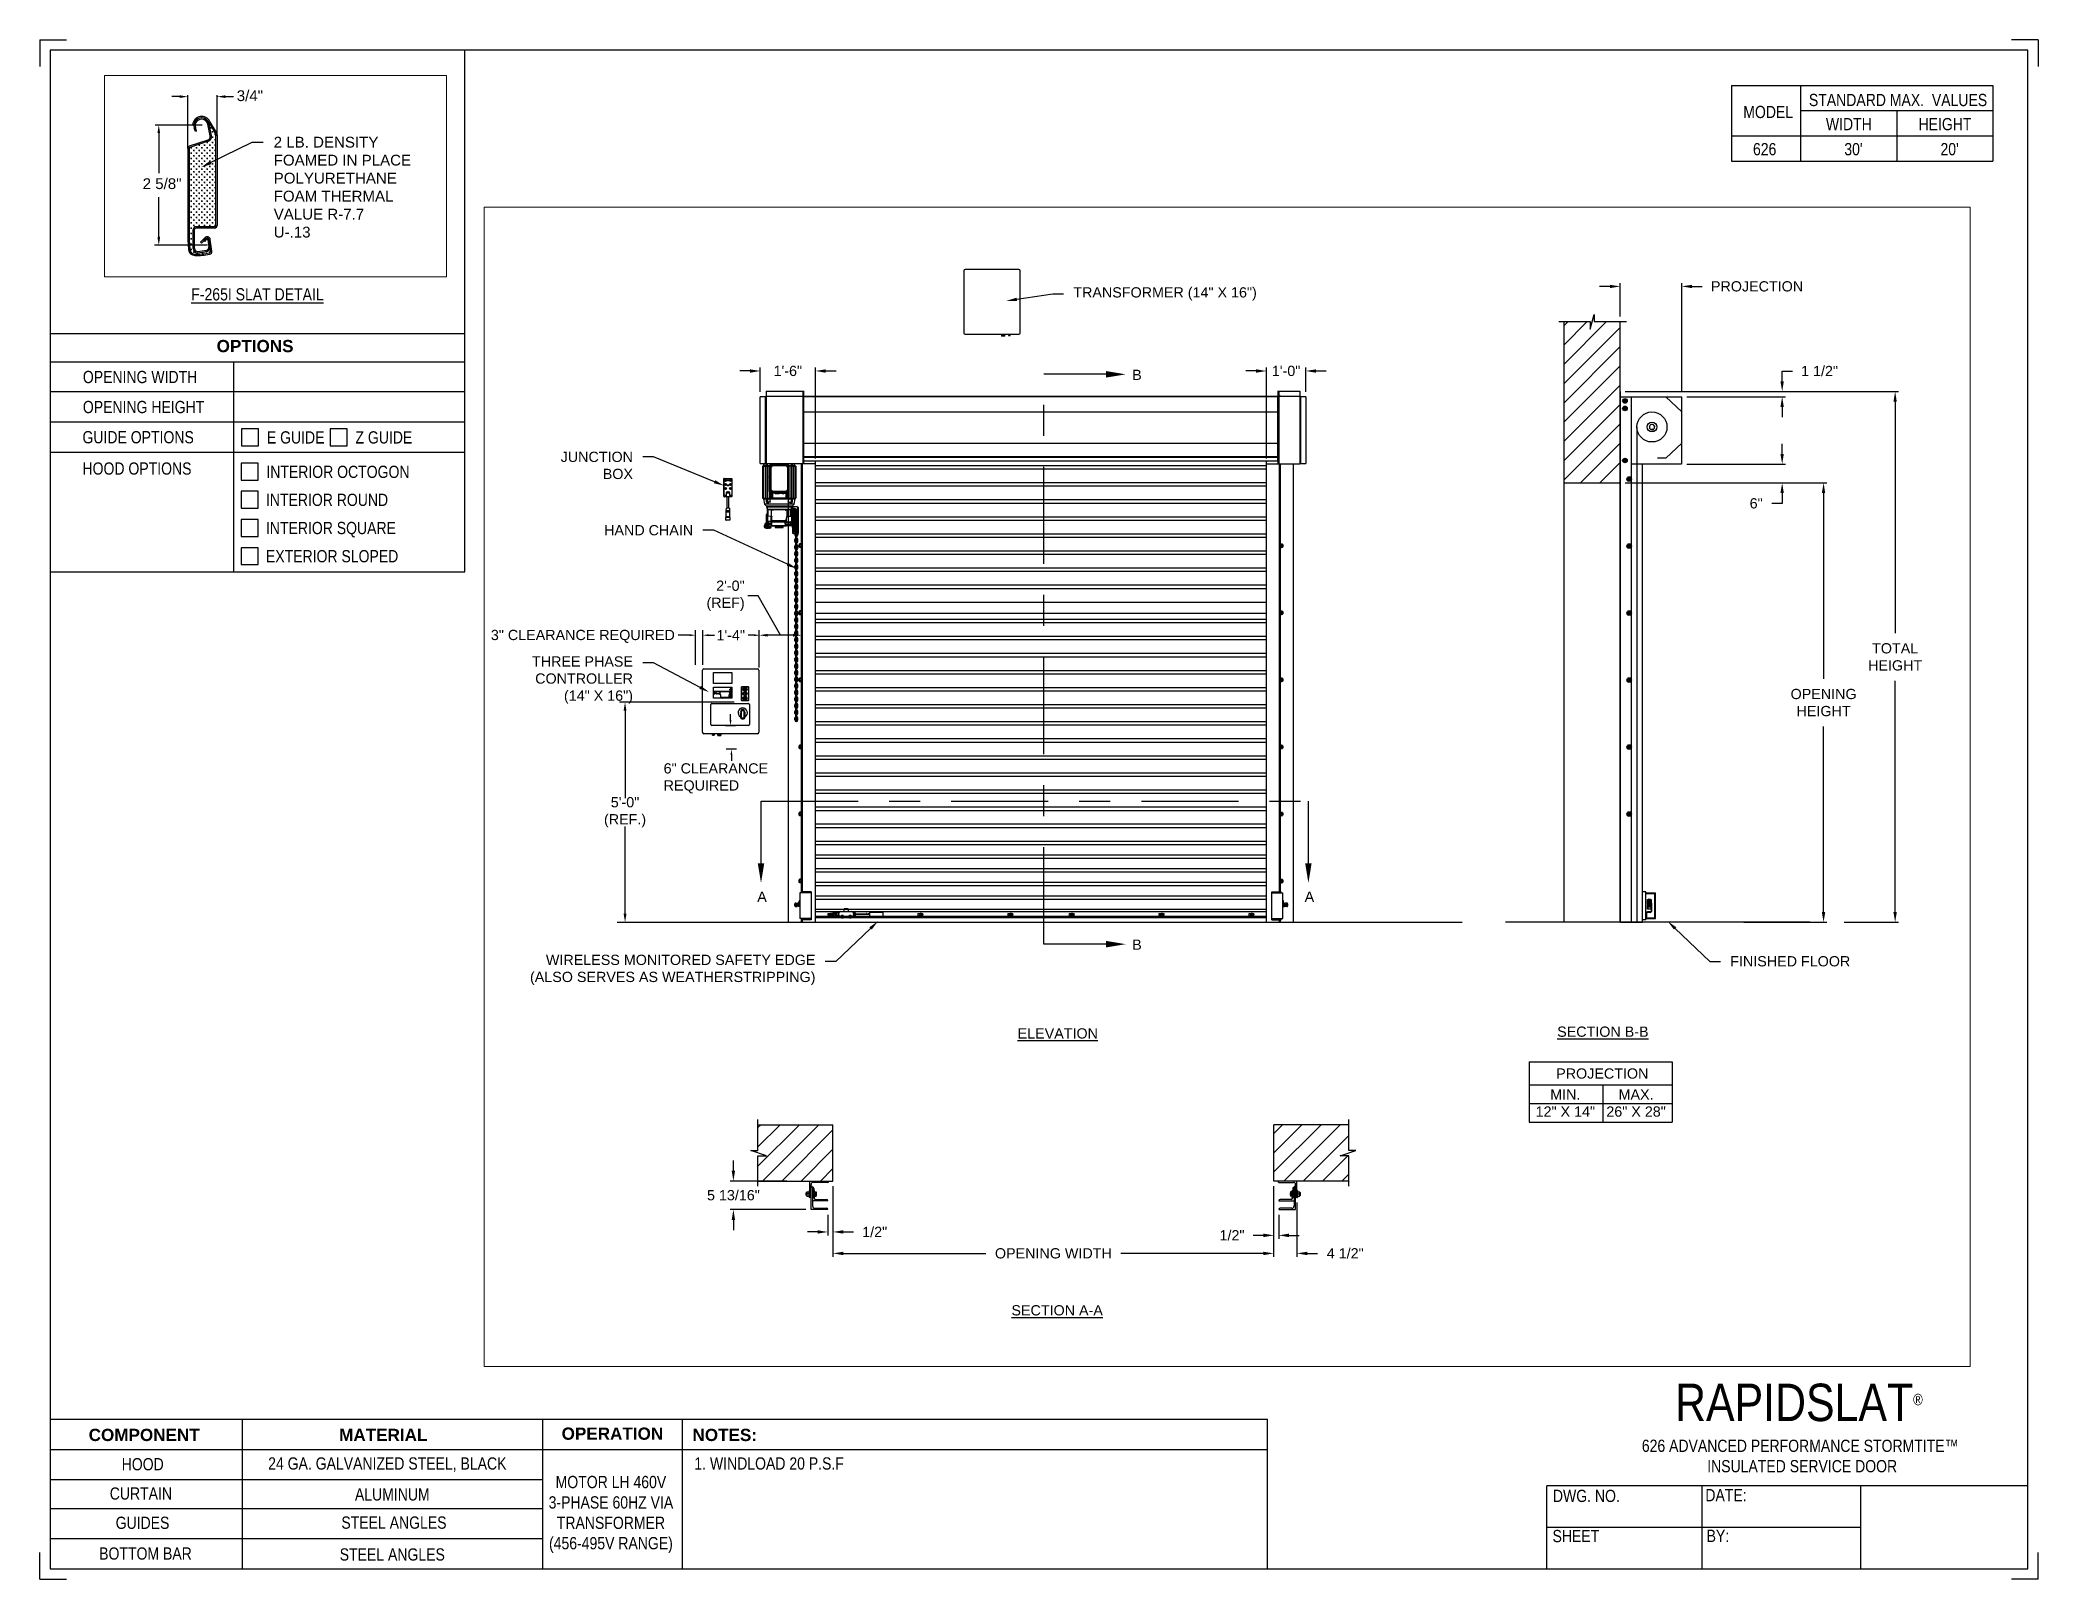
# Paper-space layout '626 LH 460V 3 PHASE' of a CAD drawing. Header units: inches. Extents: x 0.1 to 10.9, y 0.1 to 8.4.
# The model-space entities are those that its viewports show. They can reach past a viewport. Long polylines and large blocks are cut down to what shows.
import ezdxf
from ezdxf import colors
from ezdxf.entities.mleader import LeaderData, LeaderLine
from ezdxf.math import Vec2, Vec3

# ---------------------------------------------------------------- set-up
doc = ezdxf.new("R2010")
doc.units = ezdxf.units.IN
doc.header["$LTSCALE"] = 0.25
doc.header["$MEASUREMENT"] = 0
doc.linetypes.add('CENTER', pattern=[2, 1.25, -0.25, 0.25, -0.25])
for name, color, linetype in [('ANNOTATIONS', 1, 'Continuous'), ('DETAILS', 4, 'Continuous'), ('MOTOR LH', 7, 'Continuous'), ('SECTION CUTS', 6, 'CENTER'), ('TITLE BLOCK', 7, 'Continuous')]:
    doc.layers.add(name, color=color, linetype=linetype)
doc.styles.add('ARIAL', font='arial.ttf', dxfattribs={"height": 0.09375})
doc.styles.add('CADdetails-DIMENSIONS', font='ARIALN.TTF', dxfattribs={"height": 2.38})
doc.styles.add('ROMANS', font='Romans', dxfattribs={"height": 0.09375})
doc.styles.get("Standard").update_dxf_attribs({"font": 'romans.shx'})
doc.dimstyles.get("Standard").update_dxf_attribs({"dimscale": 60, "dimtxt": 0.0833, "dimasz": 0.0833, "dimexe": 0.0833, "dimexo": 0.04, "dimgap": 0.09, "dimtad": 0, "dimtih": 1, "dimtoh": 1, "dimdec": 4, "dimzin": 1, "dimdsep": 46, "dimlunit": 4, "dimtxsty": 'Standard', "dimcen": 0.09, "dimclrt": 150, "dimadec": 4, "dimazin": 2, "dimtfac": 1, "dimtdec": 0, "dimtofl": 0, "dimtmove": 0, "dimatfit": 3, "dimfxl": 1, "dimtolj": 1, "dimtzin": 0, "dimlwd": -1, "dimlwe": -1, "dimarcsym": 1})
doc.dimstyles.new('STANDARD$0', dxfattribs={"dimtxt": 0.09375, "dimasz": 0.09375, "dimexe": 0.03125, "dimexo": 0.046875, "dimgap": 0.09, "dimtad": 0, "dimtih": 1, "dimtoh": 1, "dimdec": 4, "dimzin": 0, "dimdsep": 46, "dimtxsty": 'ARIAL', "dimcen": 0.09, "dimadec": 0, "dimazin": 0, "dimtfac": 1, "dimtdec": 4, "dimtofl": 0, "dimtmove": 0, "dimatfit": 1, "dimfxl": 1, "dimtolj": 1, "dimtzin": 0, "dimarcsym": 0})
pattern_1 = [(45, (97.51732, -32.78357), (-0.08838835, 0.08838835), [])]

psp = doc.layouts.new('626 LH 460V 3 PHASE')

# ---------------------------------------------------------------- texts
at = {"layer": 'TITLE BLOCK', "attachment_point": 2, "style": 'CADdetails-DIMENSIONS'}
for s, width, insert, char_height in [('MODEL', 0.28815, (9.45, 8.068), 0.0664), ('STANDARD MAX.  VALUES', 1.75949, (10.155, 8.133), 0.06641), ('WIDTH', 0.42908, (9.888, 8.002), 0.0664), ('HEIGHT', 0.42908, (10.41, 8.002), 0.0664), ('\\pxqc;626', 0.29952, (9.431, 7.866), 0.0664)]:
    psp.add_mtext_dynamic_manual_height_columns(s, width=width, gutter_width=1.363, heights=[0], dxfattribs=dict(at, insert=insert, char_height=char_height))
at = {"layer": 'TITLE BLOCK', "style": 'CADdetails-DIMENSIONS'}
for s, insert, char_height, width, attachment_point in [("30'", (9.913, 7.866), 0.0664, 1.75949, 2), ("20'", (10.435, 7.866), 0.0664, 1.75949, 2), ('{\\LF-265I SLAT DETAIL}', (1.248, 7.078), 0.06641, 1.75949, 2), ('{\\fArial|b1|i0|c0|p34;OPTIONS}', (1.235, 6.797), 0.06641, 1.75949, 2), ('OPENING WIDTH', (0.3, 6.629), 0.06641, 1.30693, 1), ('OPENING HEIGHT', (0.3, 6.466), 0.06641, 1.30693, 1), ('GUIDE OPTIONS', (0.298, 6.302), 0.06641, 1.30693, 1), ('E GUIDE', (1.299, 6.301), 0.0664, 1.23928, 1), ('Z GUIDE', (1.78, 6.301), 0.0664, 1.23928, 1), ('HOOD OPTIONS', (0.298, 6.132), 0.06641, 1.30693, 1), ('INTERIOR OCTOGON', (1.296, 6.114), 0.06641, 1.23928, 1), ('INTERIOR ROUND', (1.294, 5.962), 0.06641, 1.53035, 1), ('INTERIOR SQUARE', (1.294, 5.809), 0.06641, 1.53035, 1), ('EXTERIOR SLOPED', (1.294, 5.656), 0.06641, 1.53035, 1), ('\\A1;\\pxqc;RAPIDSLAT{\\H0.30337x;\\S® ^ ;}', (10.642, 1.13), 0.20312, 2.03069, 3), ('{\\fArial|b1|i0|c0|p34;COMPONENT}', (0.633, 0.885), 0.06641, 1.75949, 2), ('{\\fArial|b1|i0|c0|p34;MATERIAL}', (1.931, 0.885), 0.06641, 1.75949, 2), ('{\\fArial|b1|i0|c0|p34;OPERATION}', (3.175, 0.892), 0.06641, 1.75949, 2), ('{\\fArial|b1|i0|c0|p34;NOTES:}', (3.785, 0.885), 0.06641, 1.75949, 2), ('626 {\\fArial|b0|i0|c0|p34;\u200b}ADVANCED PERFORMANCE STORMTITE™\\P INSULATED SERVICE DOOR', (9.624, 0.826), 0.06641, 2.79915, 2), ('HOOD', (0.625, 0.726), 0.0664, 1.75949, 2), ('24 GA. GALVANIZED STEEL, BLACK', (1.953, 0.73), 0.06641, 1.75949, 2), ('\\pxql;1. WINDLOAD 20 P.S.F ', (5.176, 0.73), 0.06641, 3.11182, 2), ('CURTAIN', (0.615, 0.567), 0.0664, 1.75949, 2), ('ALUMINUM', (1.98, 0.562), 0.0664, 1.75949, 2), ('\\PMOTOR LH 460V 3-PHASE 60HZ VIA TRANSFORMER (456-495V RANGE)', (3.167, 0.74), 0.06641, 0.76227, 2), ('DWG. NO.', (8.463, 0.554), 0.0664, 1.75949, 2), ('DATE:', (9.221, 0.558), 0.0664, 1.75949, 2), ('GUIDES', (0.624, 0.408), 0.0664, 1.75949, 2), ('STEEL ANGLES', (1.989, 0.409), 0.06641, 1.75949, 2), ('SHEET', (8.406, 0.336), 0.0664, 1.75949, 2), ('BY:', (9.177, 0.337), 0.0664, 1.75949, 2), ('BOTTOM BAR', (0.64, 0.241), 0.0664, 1.75949, 2), ('STEEL ANGLES', (1.98, 0.236), 0.06641, 1.75949, 2)]:
    psp.add_mtext(s, dxfattribs=dict(at, insert=insert, char_height=char_height, width=width, attachment_point=attachment_point))

msp = doc.modelspace()

# ---------------------------------------------------------------- texts
at = {"layer": 'ANNOTATIONS', "style": 'ARIAL'}
for s, p in [('3/4"', (270.20771, 217.17024)), ('2 5/8"', (269.39027, 216.40588))]:
    msp.add_text(s, height=0.09375, dxfattribs=at).set_placement(p)
at = {"layer": 'ANNOTATIONS', "char_height": 0.09375, "style": 'ARIAL'}
for s, insert, attachment_point in [('2\'-0"\\P(REF)', (275.88387, 223.40353), 6), ('3" CLEARANCE REQUIRED', (273.5611, 223.032), 4), ('1\'-4"', (275.88688, 223.04261), 6), ('6" CLEARANCE\\PREQUIRED', (275.14229, 221.73296), 4), ('5\'-0"\\P(REF.)', (274.78909, 221.42207), 5)]:
    msp.add_mtext(s, dxfattribs=dict(at, insert=insert, attachment_point=attachment_point))
at = {"layer": 'ANNOTATIONS', "char_height": 0.09375, "attachment_point": 2, "style": 'ARIAL'}
for s, insert, width in [('{\\LELEVATION}', (278.74966, 219.44522), 3.0834986), ('{\\LSECTION B-B}', (283.73779, 219.46119), 1.3823677), ('{\\LSECTION A-A}', (278.74376, 216.91103), 1.3823677)]:
    msp.add_mtext(s, dxfattribs=dict(at, insert=insert, width=width))
for s, width, insert in [('PROJECTION ', 1.7594917, (283.73268, 219.07824)), ('MIN.\\P12" X 14" ', 0.6711642, (283.39456, 218.88624)), ('MAX.\\P26" X 28"', 0.6567117, (284.04199, 218.88624))]:
    msp.add_mtext_dynamic_manual_height_columns(s, width=width, gutter_width=1.36268, heights=[0], dxfattribs=dict(at, insert=insert))
at = {"layer": 'SECTION CUTS', "style": 'ARIAL'}
for s, p in [('B', (279.43031, 225.3786)), ('A', (275.99901, 220.60215)), ('A', (281.00854, 220.60215)), ('B', (279.43031, 220.16333))]:
    msp.add_text(s, height=0.09375, dxfattribs=at).set_placement(p)

# ---------------------------------------------------------------- blocks, each defined once
blk = doc.blocks.new('*D115')
at = {"layer": 'ANNOTATIONS', "color": 0, "lineweight": -2, "transparency": 16777216}
for p, q in [((275.781, 218.141), (275.781, 218.235)), ((276.27, 218.047), (275.75, 218.047)), ((276.445, 217.786), (275.75, 217.786)), ((275.781, 217.692), (275.781, 217.598))]:
    blk.add_line(p, q, dxfattribs=at)
at = {"layer": 'ANNOTATIONS', "color": 0, "transparency": 16777216}
for points in [[(275.765, 218.141), (275.796, 218.141), (275.781, 218.047)], [(275.765, 217.692), (275.796, 217.692), (275.781, 217.786)]]:
    blk.add_solid(points, dxfattribs=at)
at = {"layer": 'defpoints', "color": 0, "transparency": 16777216}
for p in [(276.317, 218.047), (275.781, 217.786), (276.492, 217.786)]:
    blk.add_point(p, dxfattribs=at)
at = {"layer": 'ANNOTATIONS', "color": 0, "transparency": 16777216, "insert": (275.781, 217.917), "char_height": 0.09375, "attachment_point": 5, "style": 'ARIAL'}
blk.add_mtext('\\A1;5 13/16"', dxfattribs=at)
blk = doc.blocks.new('*D116')
at = {"layer": 'ANNOTATIONS', "color": 0, "lineweight": -2, "transparency": 16777216}
for p, q in [((280.725, 218.001), (280.725, 217.519)), ((280.772, 217.739), (280.772, 217.519)), ((280.632, 217.55), (280.538, 217.55)), ((280.866, 217.55), (280.96, 217.55))]:
    blk.add_line(p, q, dxfattribs=at)
at = {"layer": 'ANNOTATIONS', "color": 0, "transparency": 16777216}
for points in [[(280.632, 217.566), (280.632, 217.534), (280.725, 217.55)], [(280.866, 217.566), (280.866, 217.534), (280.772, 217.55)]]:
    blk.add_solid(points, dxfattribs=at)
at = {"layer": 'defpoints', "color": 0, "transparency": 16777216}
for p in [(280.725, 218.047), (280.772, 217.786), (280.772, 217.55)]:
    blk.add_point(p, dxfattribs=at)
at = {"layer": 'ANNOTATIONS', "color": 0, "transparency": 16777216, "insert": (280.344, 217.55), "char_height": 0.0938, "attachment_point": 5, "style": 'ARIAL'}
blk.add_mtext('\\A1;1/2"', dxfattribs=at)
blk = doc.blocks.new('*D117')
at = {"layer": 'ANNOTATIONS', "color": 0, "lineweight": -2, "transparency": 16777216}
for p, q in [((276.692, 218.001), (276.692, 217.55)), ((276.645, 217.739), (276.645, 217.55)), ((276.551, 217.581), (276.458, 217.581)), ((276.786, 217.581), (276.88, 217.581))]:
    blk.add_line(p, q, dxfattribs=at)
at = {"layer": 'ANNOTATIONS', "color": 0, "transparency": 16777216}
for points in [[(276.551, 217.597), (276.551, 217.566), (276.645, 217.581)], [(276.786, 217.597), (276.786, 217.566), (276.692, 217.581)]]:
    blk.add_solid(points, dxfattribs=at)
at = {"layer": 'defpoints', "color": 0, "transparency": 16777216}
for p in [(276.692, 218.047), (276.645, 217.786), (276.645, 217.581)]:
    blk.add_point(p, dxfattribs=at)
at = {"layer": 'ANNOTATIONS', "color": 0, "transparency": 16777216, "insert": (277.074, 217.581), "char_height": 0.0938, "attachment_point": 5, "style": 'ARIAL'}
blk.add_mtext('\\A1;1/2"', dxfattribs=at)
blk = doc.blocks.new('*D118')
at = {"layer": 'ANNOTATIONS', "color": 0, "lineweight": -2, "transparency": 16777216}
for p, q in [((276.026, 225.271), (276.026, 225.492)), ((276.532, 224.659), (276.532, 225.492)), ((275.933, 225.461), (275.839, 225.461)), ((276.626, 225.461), (276.72, 225.461))]:
    blk.add_line(p, q, dxfattribs=at)
at = {"layer": 'ANNOTATIONS', "color": 0, "transparency": 16777216}
for points in [[(275.933, 225.476), (275.933, 225.445), (276.026, 225.461)], [(276.626, 225.476), (276.626, 225.445), (276.532, 225.461)]]:
    blk.add_solid(points, dxfattribs=at)
at = {"layer": 'defpoints', "color": 0, "transparency": 16777216}
for p in [(276.026, 225.461), (276.026, 225.224), (276.532, 224.612)]:
    blk.add_point(p, dxfattribs=at)
at = {"layer": 'ANNOTATIONS', "color": 0, "transparency": 16777216, "insert": (276.279, 225.461), "char_height": 0.0938, "attachment_point": 5, "style": 'ARIAL'}
blk.add_mtext('\\A1;1\'-6"', dxfattribs=at)
blk = doc.blocks.new('*D119')
at = {"layer": 'ANNOTATIONS', "color": 0, "lineweight": -2, "transparency": 16777216}
for p, q in [((280.659, 224.659), (280.659, 225.492)), ((281.019, 225.271), (281.019, 225.492)), ((280.565, 225.461), (280.471, 225.461)), ((281.113, 225.461), (281.206, 225.461))]:
    blk.add_line(p, q, dxfattribs=at)
at = {"layer": 'ANNOTATIONS', "color": 0, "transparency": 16777216}
for points in [[(280.565, 225.476), (280.565, 225.445), (280.659, 225.461)], [(281.113, 225.476), (281.113, 225.445), (281.019, 225.461)]]:
    blk.add_solid(points, dxfattribs=at)
at = {"layer": 'defpoints', "color": 0, "transparency": 16777216}
for p in [(280.659, 225.461), (281.019, 225.224), (280.659, 224.612)]:
    blk.add_point(p, dxfattribs=at)
at = {"layer": 'ANNOTATIONS', "color": 0, "transparency": 16777216, "insert": (280.839, 225.461), "char_height": 0.0938, "attachment_point": 5, "style": 'ARIAL'}
blk.add_mtext('\\A1;1\'-0"', dxfattribs=at)
blk = doc.blocks.new('*D120')
at = {"layer": 'ANNOTATIONS', "color": 0, "lineweight": -2, "transparency": 16777216}
for p, q in [((280.725, 218.001), (280.725, 217.353)), ((280.938, 217.851), (280.938, 217.353)), ((280.632, 217.385), (280.538, 217.385)), ((281.032, 217.385), (281.125, 217.385))]:
    blk.add_line(p, q, dxfattribs=at)
at = {"layer": 'ANNOTATIONS', "color": 0, "transparency": 16777216}
for points in [[(280.632, 217.4), (280.632, 217.369), (280.725, 217.385)], [(281.032, 217.4), (281.032, 217.369), (280.938, 217.385)]]:
    blk.add_solid(points, dxfattribs=at)
at = {"layer": 'defpoints', "color": 0, "transparency": 16777216}
for p in [(280.725, 218.047), (280.938, 217.897), (280.938, 217.385)]:
    blk.add_point(p, dxfattribs=at)
at = {"layer": 'ANNOTATIONS', "color": 0, "transparency": 16777216, "insert": (281.38, 217.385), "char_height": 0.0938, "attachment_point": 5, "style": 'ARIAL'}
blk.add_mtext('\\A1;4 1/2"', dxfattribs=at)
blk = doc.blocks.new('*D109')
at = {"layer": 'ANNOTATIONS', "color": 0, "lineweight": -2, "transparency": 16777216}
for p, q in [((276.692, 218.001), (276.692, 217.353)), ((280.725, 218.001), (280.725, 217.353)), ((276.786, 217.385), (278.092, 217.385)), ((280.632, 217.385), (279.325, 217.385))]:
    blk.add_line(p, q, dxfattribs=at)
at = {"layer": 'ANNOTATIONS', "color": 0, "transparency": 16777216}
for points in [[(276.786, 217.4), (276.786, 217.369), (276.692, 217.385)], [(280.632, 217.4), (280.632, 217.369), (280.725, 217.385)]]:
    blk.add_solid(points, dxfattribs=at)
at = {"layer": 'defpoints', "color": 0, "transparency": 16777216}
for p in [(276.692, 218.047), (280.725, 218.047), (280.725, 217.385)]:
    blk.add_point(p, dxfattribs=at)
at = {"layer": 'ANNOTATIONS', "color": 0, "transparency": 16777216, "insert": (278.709, 217.385), "char_height": 0.09375, "attachment_point": 5, "style": 'ARIAL'}
blk.add_mtext('\\A1;OPENING WIDTH', dxfattribs=at)
blk = doc.blocks.new('*D110')
at = {"layer": 'ANNOTATIONS', "color": 0, "lineweight": -2, "transparency": 16777216}
for p, q in [((283.802, 226.235), (283.708, 226.235)), ((283.896, 225.96), (283.896, 226.266)), ((284.46, 225.272), (284.46, 226.266)), ((284.554, 226.235), (284.647, 226.235))]:
    blk.add_line(p, q, dxfattribs=at)
at = {"layer": 'ANNOTATIONS', "color": 0, "transparency": 16777216}
for points in [[(283.802, 226.25), (283.802, 226.219), (283.896, 226.235)], [(284.554, 226.25), (284.554, 226.219), (284.46, 226.235)]]:
    blk.add_solid(points, dxfattribs=at)
at = {"layer": 'defpoints', "color": 0, "transparency": 16777216}
for p in [(284.46, 226.235), (283.896, 225.913), (284.46, 225.225)]:
    blk.add_point(p, dxfattribs=at)
at = {"layer": 'ANNOTATIONS', "color": 0, "transparency": 16777216, "insert": (285.149, 226.235), "char_height": 0.09375, "attachment_point": 5, "style": 'ARIAL'}
blk.add_mtext('\\A1;PROJECTION ', dxfattribs=at)
blk = doc.blocks.new('*D111')
at = {"layer": 'ANNOTATIONS', "color": 0, "lineweight": -2, "transparency": 16777216}
for p, q in [((283.943, 224.437), (285.789, 224.437)), ((285.758, 224.343), (285.758, 222.643)), ((285.758, 220.509), (285.758, 222.208)), ((285.027, 220.415), (285.789, 220.415))]:
    blk.add_line(p, q, dxfattribs=at)
at = {"layer": 'ANNOTATIONS', "color": 0, "transparency": 16777216}
for points in [[(285.742, 224.343), (285.773, 224.343), (285.758, 224.437)], [(285.742, 220.509), (285.773, 220.509), (285.758, 220.415)]]:
    blk.add_solid(points, dxfattribs=at)
at = {"layer": 'defpoints', "color": 0, "transparency": 16777216}
for p in [(283.896, 224.437), (284.98, 220.415), (285.758, 220.415)]:
    blk.add_point(p, dxfattribs=at)
at = {"layer": 'ANNOTATIONS', "color": 0, "transparency": 16777216, "insert": (285.758, 222.426), "char_height": 0.09375, "attachment_point": 5, "style": 'ARIAL'}
blk.add_mtext('\\A1;OPENING\\PHEIGHT', dxfattribs=at)
blk = doc.blocks.new('*D112')
at = {"layer": 'ANNOTATIONS', "color": 0, "lineweight": -2, "transparency": 16777216}
for p, q in [((283.943, 225.273), (286.444, 225.273)), ((286.413, 225.179), (286.413, 223.061)), ((286.413, 220.509), (286.413, 222.626)), ((285.947, 220.415), (286.444, 220.415))]:
    blk.add_line(p, q, dxfattribs=at)
at = {"layer": 'ANNOTATIONS', "color": 0, "transparency": 16777216}
for points in [[(286.397, 225.179), (286.428, 225.179), (286.413, 225.273)], [(286.397, 220.509), (286.428, 220.509), (286.413, 220.415)]]:
    blk.add_solid(points, dxfattribs=at)
at = {"layer": 'defpoints', "color": 0, "transparency": 16777216}
for p in [(283.896, 225.273), (285.901, 220.415), (286.413, 220.415)]:
    blk.add_point(p, dxfattribs=at)
at = {"layer": 'ANNOTATIONS', "color": 0, "transparency": 16777216, "insert": (286.413, 222.844), "char_height": 0.0938, "attachment_point": 5, "style": 'ARIAL'}
blk.add_mtext('\\A1;TOTAL\\PHEIGHT', dxfattribs=at)
blk = doc.blocks.new('*D113')
at = {"layer": 'ANNOTATIONS', "color": 0, "lineweight": -2, "transparency": 16777216}
for p, q in [((285.379, 224.701), (285.379, 224.795)), ((284.505, 224.608), (285.41, 224.608)), ((284.505, 224.437), (285.41, 224.437)), ((285.379, 224.343), (285.379, 224.249)), ((285.379, 224.249), (285.285, 224.249))]:
    blk.add_line(p, q, dxfattribs=at)
at = {"layer": 'ANNOTATIONS', "color": 0, "transparency": 16777216}
for points in [[(285.363, 224.701), (285.394, 224.701), (285.379, 224.608)], [(285.363, 224.343), (285.394, 224.343), (285.379, 224.437)]]:
    blk.add_solid(points, dxfattribs=at)
at = {"layer": 'defpoints', "color": 0, "transparency": 16777216}
for p in [(284.458, 224.608), (284.458, 224.437), (285.379, 224.437)]:
    blk.add_point(p, dxfattribs=at)
at = {"layer": 'ANNOTATIONS', "color": 0, "transparency": 16777216, "insert": (285.141, 224.249), "char_height": 0.0938, "attachment_point": 5, "style": 'ARIAL'}
blk.add_mtext('\\A1;6"', dxfattribs=at)
blk = doc.blocks.new('*D114')
at = {"layer": 'ANNOTATIONS', "color": 0, "lineweight": -2, "transparency": 16777216}
for p, q in [((285.379, 225.366), (285.379, 225.46)), ((285.379, 225.46), (285.472, 225.46)), ((284.507, 225.273), (285.41, 225.273)), ((284.507, 225.225), (285.41, 225.225)), ((285.379, 225.131), (285.379, 225.038))]:
    blk.add_line(p, q, dxfattribs=at)
at = {"layer": 'ANNOTATIONS', "color": 0, "transparency": 16777216}
for points in [[(285.363, 225.366), (285.394, 225.366), (285.379, 225.273)], [(285.363, 225.131), (285.394, 225.131), (285.379, 225.225)]]:
    blk.add_solid(points, dxfattribs=at)
at = {"layer": 'defpoints', "color": 0, "transparency": 16777216}
for p in [(284.46, 225.273), (284.46, 225.225), (285.379, 225.273)]:
    blk.add_point(p, dxfattribs=at)
at = {"layer": 'ANNOTATIONS', "color": 0, "transparency": 16777216, "insert": (285.721, 225.46), "char_height": 0.0938, "attachment_point": 5, "style": 'ARIAL'}
blk.add_mtext('\\A1;1 1/2"', dxfattribs=at)

# ---------------------------------------------------------------- dimensions: what is measured, and where the dimension line sits
at = {"layer": 'ANNOTATIONS'}
dim = msp.add_linear_dim(base=(284.45987, 226.23467), p1=(283.89599, 225.91347), p2=(284.45987, 225.22508), text='PROJECTION ', dimstyle='STANDARD$0', dxfattribs=at)
dim.commit()
dim.dimension.update_dxf_attribs({"geometry": '*D110', "text_midpoint": (285.14898, 226.23467)})
for base, p1, p2, angle, text, picture, middle in [((276.02636, 225.46051), (276.5323, 224.61169), (276.02636, 225.22384), 180, '1\'-6"', '*D118', (276.27933, 225.46051)), ((280.6588, 225.46051), (281.019, 225.22422), (280.6588, 224.61169), 180, '1\'-0"', '*D119', (280.8389, 225.46051)), ((275.78076, 217.78574), (276.3171, 218.04741), (276.4921, 217.78574), 90, '5 13/16"', '*D115', (275.78076, 217.91658)), ((276.64523, 217.58132), (276.6921, 218.04742), (276.64523, 217.78574), 180, '1/2"', '*D117', (277.07368, 217.58132))]:
    dim = msp.add_linear_dim(base=base, p1=p1, p2=p2, angle=angle, text=text, dimstyle='STANDARD$0', dxfattribs=at)
    dim.commit()
    dim.dimension.update_dxf_attribs({"geometry": picture, "text_midpoint": middle, "dimtype": 160})
for base, p1, p2, text, picture, middle in [((285.37854, 225.27272), (284.45987, 225.22508), (284.45987, 225.27272), '1 1/2"', '*D114', (285.72098, 225.46022)), ((286.41256, 220.41511), (283.89599, 225.27272), (285.90052, 220.41511), 'TOTAL\\PHEIGHT', '*D112', (286.41256, 222.84392)), ((285.37854, 224.43674), (284.45774, 224.60767), (284.45774, 224.43674), '6"', '*D113', (285.14066, 224.24924)), ((285.75758, 220.41511), (283.89599, 224.43674), (284.98018, 220.41511), 'OPENING\\PHEIGHT', '*D111', (285.75758, 222.42592))]:
    dim = msp.add_linear_dim(base=base, p1=p1, p2=p2, angle=90, text=text, dimstyle='STANDARD$0', dxfattribs=at)
    dim.commit()
    dim.dimension.update_dxf_attribs({"geometry": picture, "text_midpoint": middle})
dim = msp.add_aligned_dim(p1=(276.6921, 218.04742), p2=(280.72544, 218.04742), distance=-0.6628, text='OPENING WIDTH', dimstyle='STANDARD$0', dxfattribs=at)
dim.commit()
dim.dimension.update_dxf_attribs({"geometry": '*D109', "text_midpoint": (278.70877, 217.38462)})
for base, p2, text, picture, middle in [((280.77231, 217.55007), (280.77231, 217.78574), '1/2"', '*D116', (280.34386, 217.55007)), ((280.93794, 217.38462), (280.93794, 217.89742), '4 1/2"', '*D120', (281.38043, 217.38462))]:
    dim = msp.add_linear_dim(base=base, p1=(280.72544, 218.04742), p2=p2, text=text, dimstyle='STANDARD$0', dxfattribs=at)
    dim.commit()
    dim.dimension.update_dxf_attribs({"geometry": picture, "text_midpoint": middle, "dimtype": 160})

# ---------------------------------------------------------------- hatches: boundary and pattern name
at = {"layer": 'MOTOR LH'}
h = msp.add_hatch(dxfattribs=at)
h.set_pattern_fill('ANSI31', color=256, style=0)
h.set_pattern_definition([(45, (96.66995, -32.78357), (-0.08838835, 0.08838835), [])])
h.paths.add_polyline_path([(283.38036, 224.43674), (283.89599, 224.43674), (283.89599, 225.91347), (283.65949, 225.91347), (283.65949, 225.97813), (283.62108, 225.84477), (283.62108, 225.91347), (283.38036, 225.91347)])
h = msp.add_hatch(dxfattribs=at)
h.set_pattern_fill('ANSI31', color=256, style=0)
h.set_pattern_definition(pattern_1)
h.paths.add_polyline_path([(276.6921, 218.56305), (276.0046, 218.56305), (276.0046, 218.32585), (275.9405, 218.32585), (276.08257, 218.27894), (276.0046, 218.27894), (276.0046, 218.04742), (276.6921, 218.04742), (276.6921, 218.20993)])
h = msp.add_hatch(dxfattribs=at)
h.set_pattern_fill('ANSI31', color=256, style=0)
h.set_pattern_definition(pattern_1)
h.paths.add_polyline_path([(281.47704, 218.32585), (281.41294, 218.32585), (281.41294, 218.56305), (280.72544, 218.56305), (280.72544, 218.04742), (280.74361, 218.04742), (281.41294, 218.04742), (281.41294, 218.27894), (281.33497, 218.27894)])

# ---------------------------------------------------------------- linework, layer by layer
at = {"layer": 'ANNOTATIONS'}
for p, q in [((275.38097, 223.04261), (275.27637, 223.04261)), ((275.43411, 222.77305), (275.43411, 223.08974)), ((275.49979, 222.77305), (275.49979, 223.08974)), ((275.55323, 223.04261), (275.60637, 223.04261)), ((275.96813, 223.04261), (275.91499, 223.04261)), ((276.01704, 222.74794), (276.01704, 223.08974)), ((276.32675, 223.04261), (276.09471, 223.04261)), ((275.78895, 222.42941), (274.73799, 222.42941)), ((274.78909, 222.35175), (274.78909, 221.55133)), ((275.80146, 222.21402), (275.7072, 222.21402)), ((275.75433, 222.26716), (275.75433, 222.3203)), ((275.80992, 221.99872), (275.71566, 221.99872)), ((275.76279, 221.94558), (275.76279, 221.89244)), ((274.78909, 220.49278), (274.78909, 221.2928)), ((283.06399, 219.13767), (283.06399, 218.5863)), ((283.06399, 219.13767), (284.37176, 219.13767)), ((284.37176, 219.13767), (284.37176, 218.5863)), ((283.06399, 218.9262), (284.37176, 218.9262)), ((283.73684, 218.9262), (283.73684, 218.5863)), ((283.06399, 218.75625), (284.37176, 218.75625)), ((283.06399, 218.5863), (284.37176, 218.5863)), ((269.7129, 217.20876), (269.64258, 217.20876)), ((269.78322, 216.76536), (269.78322, 217.22142)), ((270.03768, 216.87584), (270.03768, 217.22142)), ((270.108, 217.20876), (270.17832, 217.20876)), ((269.90833, 216.96217), (269.49822, 216.96217)), ((269.53043, 216.89185), (269.53043, 216.54539)), ((269.53043, 215.98797), (269.53043, 216.33443)), ((269.95472, 215.91765), (269.49255, 215.91765))]:
    msp.add_line(p, q, dxfattribs=at)
for p in [(270.03768, 217.20876), (269.53043, 215.99215)]:
    msp.add_point(p, dxfattribs=at)
for points in [[(275.38097, 223.05147), (275.38097, 223.03376), (275.43411, 223.04261)], [(275.55323, 223.05147), (275.55323, 223.03376), (275.50009, 223.04261)], [(275.96813, 223.05147), (275.96813, 223.03376), (276.02127, 223.04261)], [(276.09471, 223.02967), (276.09471, 223.05556), (276.01704, 223.04261)], [(276.32675, 223.02967), (276.32675, 223.05556), (276.40441, 223.04261)], [(274.80203, 222.35175), (274.77615, 222.35175), (274.78909, 222.42941)], [(275.76319, 222.26716), (275.74547, 222.26716), (275.75433, 222.21402)], [(275.77164, 221.94558), (275.75393, 221.94558), (275.76279, 221.99872)], [(274.80203, 220.49278), (274.77615, 220.49278), (274.78909, 220.41511)], [(269.7129, 217.19704), (269.7129, 217.22048), (269.78322, 217.20876)], [(270.108, 217.19704), (270.108, 217.22048), (270.03768, 217.20876)], [(269.54215, 216.89185), (269.51871, 216.89185), (269.53043, 216.96217)], [(269.54215, 215.98797), (269.51871, 215.98797), (269.53043, 215.91765)]]:
    msp.add_solid(points, dxfattribs=at)
at = {"layer": 'DETAILS'}
for p, q in [((269.83563, 216.96509), (269.82466, 216.96703)), ((269.9771, 216.86769), (269.95664, 216.96869)), ((270.02249, 216.88889), (269.96492, 216.9886)), ((269.98797, 216.87014), (269.96756, 216.9709)), ((269.97279, 216.97497), (269.97279, 216.96677)), ((270.03097, 216.89647), (269.97457, 216.99417)), ((269.95651, 216.83151), (269.79514, 216.77751)), ((269.96004, 216.82094), (269.79867, 216.76695)), ((269.84858, 216.90565), (269.83843, 216.93713)), ((269.85917, 216.90909), (269.84858, 216.90565)), ((269.85917, 216.90909), (269.84904, 216.94055)), ((269.87996, 216.79271), (269.87996, 216.7811)), ((269.92637, 216.79271), (269.92637, 216.7811)), ((269.95538, 216.81011), (269.94378, 216.81011)), ((269.94958, 216.81591), (269.94958, 216.80431)), ((269.97279, 216.82782), (269.97279, 216.82752)), ((269.97279, 216.79271), (269.97279, 216.7811)), ((269.98953, 216.93696), (269.97793, 216.93696)), ((269.97859, 216.83332), (269.97857, 216.83332)), ((269.98373, 216.94276), (269.98373, 216.93116)), ((270.0018, 216.90295), (269.9902, 216.90295)), ((270.0018, 216.85653), (269.9902, 216.85653)), ((270.0018, 216.81011), (269.9902, 216.81011)), ((269.996, 216.90875), (269.996, 216.89715)), ((269.996, 216.86233), (269.996, 216.85073)), ((269.996, 216.81591), (269.996, 216.80431)), ((270.02501, 216.87974), (270.01341, 216.87974)), ((270.02501, 216.83332), (270.01341, 216.83332)), ((270.01921, 216.88554), (270.01921, 216.87394)), ((270.01921, 216.83912), (270.01921, 216.82752)), ((270.01921, 216.79271), (270.01921, 216.7811)), ((270.03768, 216.87144), (270.03768, 216.09066)), ((269.78322, 216.76096), (269.78322, 215.96467)), ((269.79436, 216.76096), (269.79436, 215.96467)), ((269.81613, 216.76369), (269.80453, 216.76369)), ((269.81613, 216.71728), (269.80453, 216.71728)), ((269.81613, 216.67086), (269.80453, 216.67086)), ((269.81613, 216.62444), (269.80453, 216.62444)), ((269.81033, 216.7695), (269.81033, 216.75789)), ((269.81033, 216.72308), (269.81033, 216.71148)), ((269.81033, 216.67666), (269.81033, 216.66506)), ((269.81033, 216.63024), (269.81033, 216.61864)), ((269.83934, 216.74049), (269.82774, 216.74049)), ((269.83934, 216.69407), (269.82774, 216.69407)), ((269.83934, 216.64765), (269.82774, 216.64765)), ((269.83354, 216.74629), (269.83354, 216.73468)), ((269.83354, 216.69987), (269.83354, 216.68827)), ((269.83354, 216.65345), (269.83354, 216.64185)), ((269.86255, 216.76369), (269.85094, 216.76369)), ((269.86255, 216.71728), (269.85094, 216.71728)), ((269.86255, 216.67086), (269.85094, 216.67086)), ((269.86255, 216.62444), (269.85094, 216.62444)), ((269.85675, 216.7695), (269.85675, 216.75789)), ((269.85675, 216.72308), (269.85675, 216.71148)), ((269.85675, 216.67666), (269.85675, 216.66506)), ((269.85675, 216.63024), (269.85675, 216.61864)), ((269.88576, 216.7869), (269.87415, 216.7869)), ((269.88576, 216.74049), (269.87415, 216.74049)), ((269.88576, 216.69407), (269.87415, 216.69407)), ((269.88576, 216.64765), (269.87415, 216.64765)), ((269.87996, 216.74629), (269.87996, 216.73468)), ((269.87996, 216.69987), (269.87996, 216.68827)), ((269.87996, 216.65345), (269.87996, 216.64185)), ((269.90897, 216.76369), (269.89736, 216.76369)), ((269.90897, 216.71728), (269.89736, 216.71728)), ((269.90897, 216.67086), (269.89736, 216.67086)), ((269.90897, 216.62444), (269.89736, 216.62444)), ((269.90316, 216.7695), (269.90316, 216.75789)), ((269.90316, 216.72308), (269.90316, 216.71148)), ((269.90316, 216.67666), (269.90316, 216.66506)), ((269.90316, 216.63024), (269.90316, 216.61864)), ((269.93218, 216.7869), (269.92057, 216.7869)), ((269.93218, 216.74049), (269.92057, 216.74049)), ((269.93218, 216.69407), (269.92057, 216.69407)), ((269.93218, 216.64765), (269.92057, 216.64765)), ((269.92637, 216.74629), (269.92637, 216.73468)), ((269.92637, 216.69987), (269.92637, 216.68827)), ((269.92637, 216.65345), (269.92637, 216.64185)), ((269.95538, 216.76369), (269.94378, 216.76369)), ((269.95538, 216.71728), (269.94378, 216.71728)), ((269.95538, 216.67086), (269.94378, 216.67086)), ((269.95538, 216.62444), (269.94378, 216.62444)), ((269.94958, 216.7695), (269.94958, 216.75789)), ((269.94958, 216.72308), (269.94958, 216.71148)), ((269.94958, 216.67666), (269.94958, 216.66506)), ((269.94958, 216.63024), (269.94958, 216.61864)), ((269.97859, 216.7869), (269.96699, 216.7869)), ((269.97859, 216.74049), (269.96699, 216.74049)), ((269.97859, 216.69407), (269.96699, 216.69407)), ((269.97859, 216.64765), (269.96699, 216.64765)), ((269.97279, 216.74629), (269.97279, 216.73468)), ((269.97279, 216.69987), (269.97279, 216.68827)), ((269.97279, 216.65345), (269.97279, 216.64185)), ((270.0018, 216.76369), (269.9902, 216.76369)), ((270.0018, 216.71728), (269.9902, 216.71728)), ((270.0018, 216.67086), (269.9902, 216.67086)), ((270.0018, 216.62444), (269.9902, 216.62444)), ((269.996, 216.7695), (269.996, 216.75789)), ((269.996, 216.72308), (269.996, 216.71148)), ((269.996, 216.67666), (269.996, 216.66506)), ((269.996, 216.63024), (269.996, 216.61864)), ((270.02501, 216.7869), (270.01341, 216.7869)), ((270.02501, 216.74049), (270.01341, 216.74049)), ((270.02501, 216.69407), (270.01341, 216.69407)), ((270.02501, 216.64765), (270.01341, 216.64765)), ((270.01921, 216.74629), (270.01921, 216.73468)), ((270.01921, 216.69987), (270.01921, 216.68827)), ((270.01921, 216.65345), (270.01921, 216.64185)), ((269.81613, 216.57802), (269.80453, 216.57802)), ((269.81613, 216.53161), (269.80453, 216.53161)), ((269.81613, 216.48519), (269.80453, 216.48519)), ((269.81033, 216.58383), (269.81033, 216.57222)), ((269.81033, 216.53741), (269.81033, 216.52581)), ((269.81033, 216.49099), (269.81033, 216.47939)), ((269.81033, 216.44457), (269.81033, 216.43297)), ((269.83934, 216.60123), (269.82774, 216.60123)), ((269.83934, 216.55482), (269.82774, 216.55482)), ((269.83934, 216.5084), (269.82774, 216.5084)), ((269.83934, 216.46198), (269.82774, 216.46198)), ((269.83354, 216.60704), (269.83354, 216.59543)), ((269.83354, 216.56062), (269.83354, 216.54901)), ((269.83354, 216.5142), (269.83354, 216.5026)), ((269.83354, 216.46778), (269.83354, 216.45618)), ((269.86255, 216.57802), (269.85094, 216.57802)), ((269.86255, 216.53161), (269.85094, 216.53161)), ((269.86255, 216.48519), (269.85094, 216.48519)), ((269.85675, 216.58383), (269.85675, 216.57222)), ((269.85675, 216.53741), (269.85675, 216.52581)), ((269.85675, 216.49099), (269.85675, 216.47939)), ((269.85675, 216.44457), (269.85675, 216.43297)), ((269.88576, 216.60123), (269.87415, 216.60123)), ((269.88576, 216.55482), (269.87415, 216.55482)), ((269.88576, 216.5084), (269.87415, 216.5084)), ((269.88576, 216.46198), (269.87415, 216.46198)), ((269.87996, 216.60704), (269.87996, 216.59543)), ((269.87996, 216.56062), (269.87996, 216.54901)), ((269.87996, 216.5142), (269.87996, 216.5026)), ((269.87996, 216.46778), (269.87996, 216.45618)), ((269.90897, 216.57802), (269.89736, 216.57802)), ((269.90897, 216.53161), (269.89736, 216.53161)), ((269.90897, 216.48519), (269.89736, 216.48519)), ((269.90316, 216.58383), (269.90316, 216.57222)), ((269.90316, 216.53741), (269.90316, 216.52581)), ((269.90316, 216.49099), (269.90316, 216.47939)), ((269.90316, 216.44457), (269.90316, 216.43297)), ((269.93218, 216.60123), (269.92057, 216.60123)), ((269.93218, 216.55482), (269.92057, 216.55482)), ((269.93218, 216.5084), (269.92057, 216.5084)), ((269.93218, 216.46198), (269.92057, 216.46198)), ((269.92637, 216.60704), (269.92637, 216.59543)), ((269.92637, 216.56062), (269.92637, 216.54901)), ((269.92637, 216.5142), (269.92637, 216.5026)), ((269.92637, 216.46778), (269.92637, 216.45618)), ((269.95538, 216.57802), (269.94378, 216.57802)), ((269.95538, 216.53161), (269.94378, 216.53161)), ((269.95538, 216.48519), (269.94378, 216.48519)), ((269.94958, 216.58383), (269.94958, 216.57222)), ((269.94958, 216.53741), (269.94958, 216.52581)), ((269.94958, 216.49099), (269.94958, 216.47939)), ((269.94958, 216.44457), (269.94958, 216.43297)), ((269.97859, 216.60123), (269.96699, 216.60123)), ((269.97859, 216.55482), (269.96699, 216.55482)), ((269.97859, 216.5084), (269.96699, 216.5084)), ((269.97859, 216.46198), (269.96699, 216.46198)), ((269.97279, 216.60704), (269.97279, 216.59543)), ((269.97279, 216.56062), (269.97279, 216.54901)), ((269.97279, 216.5142), (269.97279, 216.5026)), ((269.97279, 216.46778), (269.97279, 216.45618)), ((270.0018, 216.57802), (269.9902, 216.57802)), ((270.0018, 216.53161), (269.9902, 216.53161)), ((270.0018, 216.48519), (269.9902, 216.48519)), ((269.996, 216.58383), (269.996, 216.57222)), ((269.996, 216.53741), (269.996, 216.52581)), ((269.996, 216.49099), (269.996, 216.47939)), ((269.996, 216.44457), (269.996, 216.43297)), ((270.02501, 216.60123), (270.01341, 216.60123)), ((270.02501, 216.55482), (270.01341, 216.55482)), ((270.02501, 216.5084), (270.01341, 216.5084)), ((270.02501, 216.46198), (270.01341, 216.46198)), ((270.01921, 216.60704), (270.01921, 216.59543)), ((270.01921, 216.56062), (270.01921, 216.54901)), ((270.01921, 216.5142), (270.01921, 216.5026)), ((270.01921, 216.46778), (270.01921, 216.45618)), ((269.81613, 216.43877), (269.80453, 216.43877)), ((269.81613, 216.39235), (269.80453, 216.39235)), ((269.81613, 216.34594), (269.80453, 216.34594)), ((269.81613, 216.29952), (269.80453, 216.29952)), ((269.81033, 216.39816), (269.81033, 216.38655)), ((269.81033, 216.35174), (269.81033, 216.34014)), ((269.81033, 216.30532), (269.81033, 216.29372)), ((269.83934, 216.41556), (269.82774, 216.41556)), ((269.83934, 216.36915), (269.82774, 216.36915)), ((269.83934, 216.32273), (269.82774, 216.32273)), ((269.83934, 216.27631), (269.82774, 216.27631)), ((269.83354, 216.42137), (269.83354, 216.40976)), ((269.83354, 216.37495), (269.83354, 216.36334)), ((269.83354, 216.32853), (269.83354, 216.31693)), ((269.83354, 216.28211), (269.83354, 216.27051)), ((269.86255, 216.43877), (269.85094, 216.43877)), ((269.86255, 216.39235), (269.85094, 216.39235)), ((269.86255, 216.34594), (269.85094, 216.34594)), ((269.86255, 216.29952), (269.85094, 216.29952)), ((269.85675, 216.39816), (269.85675, 216.38655)), ((269.85675, 216.35174), (269.85675, 216.34014)), ((269.85675, 216.30532), (269.85675, 216.29372)), ((269.88576, 216.41556), (269.87415, 216.41556)), ((269.88576, 216.36915), (269.87415, 216.36915)), ((269.88576, 216.32273), (269.87415, 216.32273)), ((269.88576, 216.27631), (269.87415, 216.27631)), ((269.87996, 216.42137), (269.87996, 216.40976)), ((269.87996, 216.37495), (269.87996, 216.36334)), ((269.87996, 216.32853), (269.87996, 216.31693)), ((269.87996, 216.28211), (269.87996, 216.27051)), ((269.90897, 216.43877), (269.89736, 216.43877)), ((269.90897, 216.39235), (269.89736, 216.39235)), ((269.90897, 216.34594), (269.89736, 216.34594)), ((269.90897, 216.29952), (269.89736, 216.29952)), ((269.90316, 216.39816), (269.90316, 216.38655)), ((269.90316, 216.35174), (269.90316, 216.34014)), ((269.90316, 216.30532), (269.90316, 216.29372)), ((269.93218, 216.41556), (269.92057, 216.41556)), ((269.93218, 216.36915), (269.92057, 216.36915)), ((269.93218, 216.32273), (269.92057, 216.32273)), ((269.93218, 216.27631), (269.92057, 216.27631)), ((269.92637, 216.42137), (269.92637, 216.40976)), ((269.92637, 216.37495), (269.92637, 216.36334)), ((269.92637, 216.32853), (269.92637, 216.31693)), ((269.92637, 216.28211), (269.92637, 216.27051)), ((269.95538, 216.43877), (269.94378, 216.43877)), ((269.95538, 216.39235), (269.94378, 216.39235)), ((269.95538, 216.34594), (269.94378, 216.34594)), ((269.95538, 216.29952), (269.94378, 216.29952)), ((269.94958, 216.39816), (269.94958, 216.38655)), ((269.94958, 216.35174), (269.94958, 216.34014)), ((269.94958, 216.30532), (269.94958, 216.29372)), ((269.97859, 216.41556), (269.96699, 216.41556)), ((269.97859, 216.36915), (269.96699, 216.36915)), ((269.97859, 216.32273), (269.96699, 216.32273)), ((269.97859, 216.27631), (269.96699, 216.27631)), ((269.97279, 216.42137), (269.97279, 216.40976)), ((269.97279, 216.37495), (269.97279, 216.36334)), ((269.97279, 216.32853), (269.97279, 216.31693)), ((269.97279, 216.28211), (269.97279, 216.27051)), ((270.0018, 216.43877), (269.9902, 216.43877)), ((270.0018, 216.39235), (269.9902, 216.39235)), ((270.0018, 216.34594), (269.9902, 216.34594)), ((270.0018, 216.29952), (269.9902, 216.29952)), ((269.996, 216.39816), (269.996, 216.38655)), ((269.996, 216.35174), (269.996, 216.34014)), ((269.996, 216.30532), (269.996, 216.29372)), ((270.02501, 216.41556), (270.01341, 216.41556)), ((270.02501, 216.36915), (270.01341, 216.36915)), ((270.02501, 216.32273), (270.01341, 216.32273)), ((270.02501, 216.27631), (270.01341, 216.27631)), ((270.01921, 216.42137), (270.01921, 216.40976)), ((270.01921, 216.37495), (270.01921, 216.36334)), ((270.01921, 216.32853), (270.01921, 216.31693)), ((270.01921, 216.28211), (270.01921, 216.27051)), ((269.81613, 216.2531), (269.80453, 216.2531)), ((269.81613, 216.20668), (269.80453, 216.20668)), ((269.81613, 216.16027), (269.80453, 216.16027)), ((269.81613, 216.11385), (269.80453, 216.11385)), ((269.81033, 216.2589), (269.81033, 216.2473)), ((269.81033, 216.21249), (269.81033, 216.20088)), ((269.81033, 216.16607), (269.81033, 216.15447)), ((269.81033, 216.11965), (269.81033, 216.10805)), ((269.83934, 216.22989), (269.82774, 216.22989)), ((269.83934, 216.18348), (269.82774, 216.18348)), ((269.83934, 216.13706), (269.82774, 216.13706)), ((269.83354, 216.2357), (269.83354, 216.22409)), ((269.83354, 216.18928), (269.83354, 216.17767)), ((269.83354, 216.14286), (269.83354, 216.13126)), ((269.83354, 216.09644), (269.83354, 216.08484)), ((269.86255, 216.2531), (269.85094, 216.2531)), ((269.86255, 216.20668), (269.85094, 216.20668)), ((269.86255, 216.16027), (269.85094, 216.16027)), ((269.86255, 216.11385), (269.85094, 216.11385)), ((269.85675, 216.2589), (269.85675, 216.2473)), ((269.85675, 216.21249), (269.85675, 216.20088)), ((269.85675, 216.16607), (269.85675, 216.15447)), ((269.85675, 216.11965), (269.85675, 216.10805)), ((269.88576, 216.22989), (269.87415, 216.22989)), ((269.88576, 216.18348), (269.87415, 216.18348)), ((269.88576, 216.13706), (269.87415, 216.13706)), ((269.87996, 216.2357), (269.87996, 216.22409)), ((269.87996, 216.18928), (269.87996, 216.17767)), ((269.87996, 216.14286), (269.87996, 216.13126)), ((269.87996, 216.09644), (269.87996, 216.08484)), ((269.90897, 216.2531), (269.89736, 216.2531)), ((269.90897, 216.20668), (269.89736, 216.20668)), ((269.90897, 216.16027), (269.89736, 216.16027)), ((269.90897, 216.11385), (269.89736, 216.11385)), ((269.90316, 216.2589), (269.90316, 216.2473)), ((269.90316, 216.21249), (269.90316, 216.20088)), ((269.90316, 216.16607), (269.90316, 216.15447)), ((269.90316, 216.11965), (269.90316, 216.10805)), ((269.93218, 216.22989), (269.92057, 216.22989)), ((269.93218, 216.18348), (269.92057, 216.18348)), ((269.93218, 216.13706), (269.92057, 216.13706)), ((269.92637, 216.2357), (269.92637, 216.22409)), ((269.92637, 216.18928), (269.92637, 216.17767)), ((269.92637, 216.14286), (269.92637, 216.13126)), ((269.92637, 216.09644), (269.92637, 216.08484)), ((269.95538, 216.2531), (269.94378, 216.2531)), ((269.95538, 216.20668), (269.94378, 216.20668)), ((269.95538, 216.16027), (269.94378, 216.16027)), ((269.95538, 216.11385), (269.94378, 216.11385)), ((269.94958, 216.2589), (269.94958, 216.2473)), ((269.94958, 216.21249), (269.94958, 216.20088)), ((269.94958, 216.16607), (269.94958, 216.15447)), ((269.94958, 216.11965), (269.94958, 216.10805)), ((269.97859, 216.22989), (269.96699, 216.22989)), ((269.97859, 216.18348), (269.96699, 216.18348)), ((269.97859, 216.13706), (269.96699, 216.13706)), ((269.97279, 216.2357), (269.97279, 216.22409)), ((269.97279, 216.18928), (269.97279, 216.17767)), ((269.97279, 216.14286), (269.97279, 216.13126)), ((269.97279, 216.09644), (269.97279, 216.08484)), ((270.0018, 216.2531), (269.9902, 216.2531)), ((270.0018, 216.20668), (269.9902, 216.20668)), ((270.0018, 216.16027), (269.9902, 216.16027)), ((270.0018, 216.11385), (269.9902, 216.11385)), ((269.996, 216.2589), (269.996, 216.2473)), ((269.996, 216.21249), (269.996, 216.20088)), ((269.996, 216.16607), (269.996, 216.15447)), ((269.996, 216.11965), (269.996, 216.10805)), ((270.02501, 216.22989), (270.01341, 216.22989)), ((270.02501, 216.18348), (270.01341, 216.18348)), ((270.02501, 216.13706), (270.01341, 216.13706)), ((270.01921, 216.2357), (270.01921, 216.22409)), ((270.01921, 216.18928), (270.01921, 216.17767)), ((270.01921, 216.14286), (270.01921, 216.13126)), ((270.01921, 216.09644), (270.01921, 216.08484)), ((269.78322, 215.96467), (269.7891, 215.88062)), ((269.79436, 215.96467), (269.80004, 215.88146)), ((269.81613, 216.06743), (269.80453, 216.06743)), ((269.81613, 216.02101), (269.80453, 216.02101)), ((269.81613, 215.9746), (269.80453, 215.9746)), ((269.81613, 215.92818), (269.80453, 215.92818)), ((269.81033, 216.07323), (269.81033, 216.06163)), ((269.81033, 216.02682), (269.81033, 216.01521)), ((269.81033, 215.9804), (269.81033, 215.9688)), ((269.81033, 215.93398), (269.81033, 215.92238)), ((269.83934, 216.09064), (269.82774, 216.09064)), ((269.83, 216.04422), (269.82774, 216.04422)), ((269.83, 215.99781), (269.82774, 215.99781)), ((269.83, 215.95139), (269.82774, 215.95139)), ((269.83, 215.88828), (269.83, 216.05493)), ((269.84106, 215.88828), (269.84106, 216.05493)), ((270.01429, 216.06726), (269.85339, 216.06726)), ((269.88576, 216.09064), (269.87415, 216.09064)), ((269.89277, 215.94425), (269.93047, 215.98367)), ((269.89277, 215.94425), (269.90078, 215.93651)), ((269.90078, 215.93651), (269.93852, 215.97597)), ((269.93218, 216.09064), (269.92057, 216.09064)), ((269.9301, 215.95117), (269.92188, 215.95857)), ((269.9301, 215.95117), (269.9432, 215.96557)), ((269.95512, 215.96361), (269.96484, 215.90318)), ((269.98037, 215.86577), (269.96651, 215.96689)), ((269.97859, 216.09064), (269.96699, 216.09064)), ((269.9914, 215.86728), (269.97755, 215.9684)), ((270.02501, 216.09064), (270.01341, 216.09064)), ((269.81613, 215.88176), (269.80453, 215.88176)), ((269.81033, 215.88756), (269.81033, 215.87596)), ((269.83, 215.90497), (269.82774, 215.90497)), ((269.83934, 215.85855), (269.82774, 215.85855)), ((269.83354, 215.86436), (269.83354, 215.85275)), ((269.86932, 215.84766), (269.85771, 215.84766)), ((269.86351, 215.85346), (269.86351, 215.84185)), ((269.91673, 215.85038), (269.90513, 215.85038)), ((269.91093, 215.85564), (269.91093, 215.84403)), ((269.94864, 215.86073), (269.93703, 215.86073)), ((269.94283, 215.86395), (269.94283, 215.85493)), ((269.97859, 215.85855), (269.96699, 215.85855)), ((269.97279, 215.86436), (269.97279, 215.85275))]:
    msp.add_line(p, q, dxfattribs=at)
msp.add_lwpolyline([(270.01428, 216.07833, 0.41421356), (270.02661, 216.09066), (270.02661, 216.87144, 0.14681754), (270.02017, 216.89291)], format="xyb", dxfattribs=at)
msp.add_lwpolyline([(270.01439, 216.07833), (269.85339, 216.07833)], dxfattribs=at)
for centre, radius, start, end in [((269.90393, 216.95673), 0.07994, 27.923895, 172.600748), ((269.90205, 216.95764), 0.06684, 11.446797, 197.861693), ((269.90205, 216.95764), 0.0557, 11.448149, 197.861636), ((269.90845, 216.95837), 0.06405, 28.159066, 73.464339), ((269.94661, 216.86109), 0.03119, 288.5, 12.213386), ((269.94661, 216.86109), 0.04233, 288.5, 12.346924), ((269.98762, 216.87144), 0.05006, 0, 30), ((269.80068, 216.76096), 0.01745, 108.5, 180), ((269.80068, 216.76096), 0.00631, 108.5, 180), ((269.85339, 216.05493), 0.02339, 90, 180), ((269.85339, 216.05493), 0.01233, 90, 180), ((269.95033, 215.96467), 0.02748, 7.800797, 136.276056), ((269.95033, 215.96467), 0.01634, 7.800797, 136.27592), ((269.94883, 215.96254), 0.00639, 8.647463, 151.69591), ((270.01429, 216.09066), 0.02339, 270, 0), ((269.84412, 215.88446), 0.05516, 183.998051, 268.538483), ((269.84412, 215.88446), 0.04419, 183.899589, 263.295862), ((269.8649, 215.88828), 0.03491, 180, 270), ((269.85749, 216.40842), 0.56815, 268.131289, 281.452665), ((269.8649, 215.88828), 0.02384, 180, 274.875706), ((269.85749, 216.40842), 0.57929, 268.538483, 281.452665), ((269.84894, 216.26333), 0.39921, 272.292314, 284.256135), ((269.84894, 216.26339), 0.41033, 272.230173, 284.658191), ((269.9414, 215.89942), 0.02374, 284.256135, 9.13037), ((269.9414, 215.89942), 0.03491, 289.01232, 355.006351), ((269.96778, 215.86404), 0.01271, 281.452665, 7.807511), ((269.96778, 215.86404), 0.02385, 281.452665, 7.812043)]:
    msp.add_arc(centre, radius, start, end, dxfattribs=at)
for p in [(269.90393, 217.03668), (270.03768, 216.87144), (269.78322, 216.76096), (269.95033, 215.99215)]:
    msp.add_point(p, dxfattribs=at)
at = {"layer": 'MOTOR LH'}
for p, q in [((277.88897, 226.37672), (277.88897, 225.80912)), ((278.39239, 226.3892), (277.90145, 226.3892)), ((278.40486, 225.80912), (278.40486, 226.37672)), ((283.33398, 225.91347), (283.62108, 225.91347)), ((283.38036, 225.91347), (283.38036, 220.41511)), ((283.62108, 225.84477), (283.65949, 225.97813)), ((283.62108, 225.91347), (283.62108, 225.84477)), ((283.65949, 225.97813), (283.65949, 225.91347)), ((283.65949, 225.91347), (283.95469, 225.91347)), ((283.89599, 220.41511), (283.89599, 225.91347)), ((277.90145, 225.79665), (278.39239, 225.79665)), ((278.23487, 225.78752), (278.23454, 225.78733)), ((278.23454, 225.78733), (278.23487, 225.78714)), ((278.23454, 225.78733), (278.26382, 225.78733)), ((278.23487, 225.78669), (278.23454, 225.7865)), ((278.23454, 225.7865), (278.23487, 225.78631)), ((278.23454, 225.7865), (278.26382, 225.7865)), ((278.23487, 225.78586), (278.23454, 225.78567)), ((278.23454, 225.78567), (278.23487, 225.78548)), ((278.23454, 225.78567), (278.26382, 225.78567)), ((278.23487, 225.78503), (278.23454, 225.78484)), ((278.23454, 225.78484), (278.23487, 225.78464)), ((278.23454, 225.78484), (278.26382, 225.78484)), ((278.23487, 225.7842), (278.23454, 225.784)), ((278.23454, 225.784), (278.23487, 225.78381)), ((278.23454, 225.784), (278.26382, 225.784)), ((278.23487, 225.78336), (278.23454, 225.78317)), ((278.23454, 225.78317), (278.23487, 225.78298)), ((278.23454, 225.78317), (278.26382, 225.78317)), ((278.23487, 225.78253), (278.23454, 225.78234)), ((278.23454, 225.78234), (278.23487, 225.78215)), ((278.23454, 225.78234), (278.26382, 225.78234)), ((278.23487, 225.7817), (278.23454, 225.78151)), ((278.23454, 225.78151), (278.23487, 225.78132)), ((278.23454, 225.78151), (278.26382, 225.78151)), ((278.23487, 225.79665), (278.23487, 225.78752)), ((278.26349, 225.78752), (278.23487, 225.78752)), ((278.23487, 225.78714), (278.23487, 225.78669)), ((278.23487, 225.78714), (278.26349, 225.78714)), ((278.26349, 225.78669), (278.23487, 225.78669)), ((278.23487, 225.78631), (278.23487, 225.78586)), ((278.23487, 225.78631), (278.26349, 225.78631)), ((278.26349, 225.78586), (278.23487, 225.78586)), ((278.23487, 225.78548), (278.23487, 225.78503)), ((278.23487, 225.78548), (278.26349, 225.78548)), ((278.26349, 225.78503), (278.23487, 225.78503)), ((278.23487, 225.78464), (278.23487, 225.7842)), ((278.23487, 225.78464), (278.26349, 225.78464)), ((278.26349, 225.7842), (278.23487, 225.7842)), ((278.23487, 225.78381), (278.23487, 225.78336)), ((278.23487, 225.78381), (278.26349, 225.78381)), ((278.26349, 225.78336), (278.23487, 225.78336)), ((278.23487, 225.78298), (278.23487, 225.78253)), ((278.23487, 225.78298), (278.26349, 225.78298)), ((278.26349, 225.78253), (278.23487, 225.78253)), ((278.23487, 225.78215), (278.23487, 225.7817)), ((278.23487, 225.78215), (278.26349, 225.78215)), ((278.26349, 225.7817), (278.23487, 225.7817)), ((278.23487, 225.78132), (278.23487, 225.77901)), ((278.23487, 225.78132), (278.26349, 225.78132)), ((278.26349, 225.77901), (278.23487, 225.77901)), ((278.26349, 225.78752), (278.26349, 225.79665)), ((278.26382, 225.78733), (278.26349, 225.78752)), ((278.26349, 225.78714), (278.26382, 225.78733)), ((278.26349, 225.78669), (278.26349, 225.78714)), ((278.26382, 225.7865), (278.26349, 225.78669)), ((278.26349, 225.78631), (278.26382, 225.7865)), ((278.26349, 225.78586), (278.26349, 225.78631)), ((278.26382, 225.78567), (278.26349, 225.78586)), ((278.26349, 225.78548), (278.26382, 225.78567)), ((278.26349, 225.78503), (278.26349, 225.78548)), ((278.26382, 225.78484), (278.26349, 225.78503)), ((278.26349, 225.78464), (278.26382, 225.78484)), ((278.26349, 225.7842), (278.26349, 225.78464)), ((278.26382, 225.784), (278.26349, 225.7842)), ((278.26349, 225.78381), (278.26382, 225.784)), ((278.26349, 225.78336), (278.26349, 225.78381)), ((278.26382, 225.78317), (278.26349, 225.78336)), ((278.26349, 225.78298), (278.26382, 225.78317)), ((278.26349, 225.78253), (278.26349, 225.78298)), ((278.26382, 225.78234), (278.26349, 225.78253)), ((278.26349, 225.78215), (278.26382, 225.78234)), ((278.26349, 225.7817), (278.26349, 225.78215)), ((278.26382, 225.78151), (278.26349, 225.7817)), ((278.26349, 225.78132), (278.26382, 225.78151)), ((278.26349, 225.77901), (278.26349, 225.78132)), ((278.29819, 225.79118), (278.29786, 225.79099)), ((278.29786, 225.79099), (278.29819, 225.7908)), ((278.29786, 225.79099), (278.31316, 225.79099)), ((278.29819, 225.79052), (278.29786, 225.79033)), ((278.29786, 225.79033), (278.29819, 225.79013)), ((278.29786, 225.79033), (278.31316, 225.79033)), ((278.29819, 225.78985), (278.29786, 225.78966)), ((278.29786, 225.78966), (278.29819, 225.78947)), ((278.29786, 225.78966), (278.31316, 225.78966)), ((278.29819, 225.78919), (278.29786, 225.78899)), ((278.29786, 225.78899), (278.29819, 225.7888)), ((278.29786, 225.78899), (278.31316, 225.78899)), ((278.29819, 225.78852), (278.29786, 225.78833)), ((278.29786, 225.78833), (278.29819, 225.78814)), ((278.29786, 225.78833), (278.31316, 225.78833)), ((278.29819, 225.78786), (278.29786, 225.78766)), ((278.29786, 225.78766), (278.29819, 225.78747)), ((278.29786, 225.78766), (278.31316, 225.78766)), ((278.29819, 225.78719), (278.29786, 225.787)), ((278.29786, 225.787), (278.29819, 225.78681)), ((278.29786, 225.787), (278.31316, 225.787)), ((278.29819, 225.78652), (278.29786, 225.78633)), ((278.29786, 225.78633), (278.29819, 225.78614)), ((278.29786, 225.78633), (278.31316, 225.78633)), ((278.29819, 225.79665), (278.29819, 225.79118)), ((278.29819, 225.79118), (278.31283, 225.79118)), ((278.29819, 225.7908), (278.29819, 225.79052)), ((278.29819, 225.7908), (278.31283, 225.7908)), ((278.29819, 225.79052), (278.31283, 225.79052)), ((278.29819, 225.79013), (278.29819, 225.78985)), ((278.29819, 225.79013), (278.31283, 225.79013)), ((278.29819, 225.78985), (278.31283, 225.78985)), ((278.29819, 225.78947), (278.29819, 225.78919)), ((278.29819, 225.78947), (278.31283, 225.78947)), ((278.29819, 225.78919), (278.31283, 225.78919)), ((278.29819, 225.7888), (278.29819, 225.78852)), ((278.29819, 225.7888), (278.31283, 225.7888)), ((278.29819, 225.78852), (278.31283, 225.78852)), ((278.29819, 225.78814), (278.29819, 225.78786)), ((278.29819, 225.78814), (278.31283, 225.78814)), ((278.29819, 225.78786), (278.31283, 225.78786)), ((278.29819, 225.78747), (278.29819, 225.78719)), ((278.29819, 225.78747), (278.31283, 225.78747)), ((278.29819, 225.78719), (278.31283, 225.78719)), ((278.29819, 225.78681), (278.29819, 225.78652)), ((278.29819, 225.78681), (278.31283, 225.78681)), ((278.29819, 225.78652), (278.31283, 225.78652)), ((278.29819, 225.78614), (278.29819, 225.78467)), ((278.29819, 225.78614), (278.31283, 225.78614)), ((278.31283, 225.78467), (278.29819, 225.78467)), ((278.31283, 225.79118), (278.31283, 225.79665)), ((278.31316, 225.79099), (278.31283, 225.79118)), ((278.31283, 225.7908), (278.31316, 225.79099)), ((278.31283, 225.79052), (278.31283, 225.7908)), ((278.31316, 225.79033), (278.31283, 225.79052)), ((278.31283, 225.79013), (278.31316, 225.79033)), ((278.31283, 225.78985), (278.31283, 225.79013)), ((278.31316, 225.78966), (278.31283, 225.78985)), ((278.31283, 225.78947), (278.31316, 225.78966)), ((278.31283, 225.78919), (278.31283, 225.78947)), ((278.31316, 225.78899), (278.31283, 225.78919)), ((278.31283, 225.7888), (278.31316, 225.78899)), ((278.31283, 225.78852), (278.31283, 225.7888)), ((278.31316, 225.78833), (278.31283, 225.78852)), ((278.31283, 225.78814), (278.31316, 225.78833)), ((278.31283, 225.78786), (278.31283, 225.78814)), ((278.31316, 225.78766), (278.31283, 225.78786)), ((278.31283, 225.78747), (278.31316, 225.78766)), ((278.31283, 225.78719), (278.31283, 225.78747)), ((278.31316, 225.787), (278.31283, 225.78719)), ((278.31283, 225.78681), (278.31316, 225.787)), ((278.31283, 225.78652), (278.31283, 225.78681)), ((278.31316, 225.78633), (278.31283, 225.78652)), ((278.31283, 225.78614), (278.31316, 225.78633)), ((278.31283, 225.78467), (278.31283, 225.78614)), ((276.07751, 225.22384), (276.02636, 225.22384)), ((276.07431, 224.61339), (276.07431, 225.22384)), ((276.07751, 225.22384), (276.07751, 224.61339)), ((276.07832, 225.22384), (276.07832, 224.61339)), ((276.08002, 225.27751), (276.08002, 224.61339)), ((276.08002, 225.22956), (276.40441, 225.22956)), ((276.41935, 225.22635), (276.08002, 225.22635)), ((276.40441, 225.22635), (276.40441, 225.22981)), ((276.40441, 225.22981), (276.42361, 225.22981)), ((276.41294, 225.22635), (276.41294, 225.22981)), ((276.41935, 225.22981), (276.41935, 225.27751)), ((276.41935, 224.61088), (276.41935, 225.22635)), ((276.42361, 225.22555), (276.41935, 225.22555)), ((276.42361, 225.27829), (276.42361, 225.22981)), ((276.42361, 225.23034), (280.76326, 225.23034)), ((276.42361, 225.22688), (280.76326, 225.22688)), ((276.42361, 225.22688), (276.42361, 224.63674)), ((280.76326, 225.27829), (280.76326, 225.22981)), ((280.78669, 225.22981), (280.76326, 225.22981)), ((280.76326, 224.63674), (280.76326, 225.22688)), ((280.77175, 225.22555), (280.76326, 225.22555)), ((280.77175, 225.27751), (280.77175, 225.22981)), ((280.96571, 225.22635), (280.77175, 225.22635)), ((280.77175, 225.22635), (280.77175, 224.61169)), ((280.77816, 225.22635), (280.77816, 225.22981)), ((280.78669, 225.22635), (280.78669, 225.22981)), ((280.78669, 225.22956), (280.96571, 225.22956)), ((280.96571, 225.27751), (280.96571, 224.61462)), ((281.019, 225.22422), (280.96571, 225.22422)), ((280.96784, 224.61462), (280.96784, 225.22422)), ((280.97105, 225.22422), (280.97105, 224.61462)), ((283.89599, 225.21912), (283.89781, 225.21912)), ((283.89679, 225.27272), (283.89679, 225.22375)), ((283.89731, 225.22482), (283.89781, 225.22482)), ((283.89781, 220.41779), (283.89781, 225.22508)), ((283.89781, 225.22508), (284.45987, 225.22508)), ((283.89892, 225.22588), (283.89892, 225.27272)), ((283.89892, 225.22588), (283.89973, 225.22588)), ((283.89973, 225.22588), (283.89973, 225.27272)), ((283.94442, 225.19918), (283.94496, 225.20084)), ((283.94442, 225.13105), (283.94496, 225.13271)), ((283.94619, 225.19816), (283.9471, 225.19995)), ((283.94619, 225.13003), (283.9471, 225.13182)), ((283.95317, 225.19413), (283.95317, 225.19413)), ((283.95317, 225.17938), (283.95317, 225.17938)), ((283.95317, 225.126), (283.95317, 225.126)), ((284.00001, 220.41779), (284.00001, 225.22508)), ((284.31539, 225.22508), (284.45987, 225.08749)), ((284.45987, 224.60767), (284.45987, 225.22508)), ((276.42361, 225.08749), (280.76326, 225.08749)), ((283.89781, 225.03994), (283.89599, 225.03994)), ((283.95317, 225.11125), (283.95317, 225.11125)), ((284.05004, 224.94831), (284.05004, 220.41511)), ((284.21001, 224.95594), (284.20983, 224.95569)), ((284.21101, 224.94905), (284.21125, 224.94888)), ((276.42361, 224.80124), (280.76326, 224.80124)), ((284.18459, 224.92965), (284.19634, 224.93172)), ((284.18666, 224.91791), (284.18459, 224.92965)), ((284.19841, 224.91998), (284.18666, 224.91791)), ((284.19634, 224.93172), (284.19841, 224.91998)), ((284.31539, 224.66365), (284.45987, 224.80124)), ((276.02636, 224.61339), (276.07832, 224.61339)), ((276.0604, 224.61339), (276.05761, 224.59759)), ((276.07946, 224.61095), (276.07946, 224.59575)), ((276.08002, 224.61088), (276.08002, 224.61169)), ((276.08061, 224.61169), (276.08002, 224.61169)), ((276.41935, 224.61088), (276.08002, 224.61088)), ((276.09251, 224.59575), (276.09251, 224.61088)), ((276.11765, 224.607), (276.1185, 224.61088)), ((276.12497, 224.6059), (276.12497, 224.60959)), ((276.12497, 224.60959), (276.2763, 224.60959)), ((276.12497, 224.6059), (276.2763, 224.60589)), ((276.26338, 224.60405), (276.13789, 224.60405)), ((276.13789, 224.60008), (276.13789, 224.60405)), ((276.26338, 224.60036), (276.13789, 224.60036)), ((276.16003, 224.61088), (276.16003, 224.60959)), ((276.20433, 224.60959), (276.20433, 224.61088)), ((276.26338, 224.59667), (276.26338, 224.60405)), ((276.2763, 224.60589), (276.2763, 224.60959)), ((276.28276, 224.61088), (276.28362, 224.607)), ((276.28505, 220.41698), (276.28505, 224.61169)), ((276.30876, 224.61088), (276.30876, 224.59575)), ((276.32181, 224.59575), (276.32181, 224.61088)), ((276.34366, 224.59759), (276.34132, 224.61088)), ((276.40441, 220.68357), (276.40441, 224.61088)), ((276.41294, 220.69422), (276.41294, 224.61088)), ((276.42361, 224.68019), (276.41935, 224.68019)), ((276.5323, 224.61169), (276.41935, 224.61169)), ((276.42276, 224.62447), (276.42276, 224.6671)), ((276.42276, 224.66043), (276.42361, 224.66043)), ((276.42276, 224.65479), (276.42361, 224.65479)), ((276.42276, 224.64015), (276.42361, 224.64015)), ((276.42276, 224.63115), (276.42573, 224.63115)), ((276.42361, 224.67856), (280.76326, 224.67856)), ((276.42573, 224.61169), (276.42573, 224.63674)), ((276.5323, 220.41698), (276.5323, 224.63674)), ((280.6588, 220.41698), (280.6588, 224.63674)), ((280.6588, 224.61169), (280.96396, 224.61169)), ((280.77175, 224.68019), (280.76326, 224.68019)), ((280.76326, 224.67809), (280.76537, 224.67809)), ((280.76537, 224.61169), (280.76537, 224.68019)), ((280.76834, 224.65944), (280.76537, 224.65944)), ((280.76834, 224.64773), (280.76537, 224.64773)), ((280.76834, 224.63408), (280.76537, 224.63408)), ((280.76834, 224.63214), (280.76537, 224.63214)), ((280.76834, 224.62447), (280.76834, 224.6671)), ((280.77816, 220.69422), (280.77816, 224.61169)), ((280.78669, 220.69422), (280.78669, 224.61169)), ((280.90605, 220.41698), (280.90605, 224.61169)), ((280.96572, 224.61462), (281.019, 224.61462)), ((283.94442, 224.65416), (283.94496, 224.65581)), ((283.94619, 224.65313), (283.9471, 224.65492)), ((283.95317, 224.6491), (283.95317, 224.6491)), ((283.95317, 224.63435), (283.95317, 224.63435)), ((284.45561, 224.60767), (284.00001, 224.60767)), ((284.10007, 220.41779), (284.10007, 224.60767)), ((284.31539, 224.66365), (284.2391, 224.66365)), ((275.69443, 224.31365), (275.69474, 224.47727)), ((275.69496, 224.32256), (275.69525, 224.47676)), ((275.69525, 224.47778), (275.76689, 224.47765)), ((275.69576, 224.47727), (275.76638, 224.47714)), ((275.71279, 224.46042), (275.71278, 224.45905)), ((275.71278, 224.45905), (275.71357, 224.45905)), ((275.71355, 224.46042), (275.71279, 224.46042)), ((275.76689, 224.47663), (275.7666, 224.32243)), ((275.7674, 224.47714), (275.7671, 224.31352)), ((276.04838, 224.59113), (276.04838, 224.29586)), ((276.07535, 224.59113), (276.04838, 224.59113)), ((276.04838, 224.59113), (276.07317, 224.59113)), ((276.06821, 224.59113), (276.04838, 224.59113)), ((276.04838, 224.59113), (276.05775, 224.59113)), ((276.04838, 224.59113), (276.04838, 224.59113)), ((276.05523, 224.59113), (276.08902, 224.59113)), ((276.05523, 224.59113), (276.05523, 224.29586)), ((276.05523, 224.59113), (276.05523, 224.59113)), ((276.05761, 224.59113), (276.05523, 224.59113)), ((276.05679, 224.59113), (276.05679, 224.29586)), ((276.05761, 224.59759), (276.05761, 224.59113)), ((276.07345, 224.59113), (276.07345, 224.29586)), ((276.07525, 224.59113), (276.07525, 224.29586)), ((276.08258, 224.59575), (276.11205, 224.59575)), ((276.08902, 224.59575), (276.08901, 224.29124)), ((276.0917, 224.59113), (276.11051, 224.59113)), ((276.0917, 224.59113), (276.0917, 224.29586)), ((276.09381, 224.59113), (276.09381, 224.29586)), ((276.09824, 224.59113), (276.09824, 224.59575)), ((276.11051, 224.58652), (276.11051, 224.59113)), ((276.11084, 224.58652), (276.11051, 224.58652)), ((276.11205, 224.59113), (276.11084, 224.59113)), ((276.11084, 224.59113), (276.11084, 224.57283)), ((276.11084, 224.53216), (276.11084, 224.51366)), ((276.11084, 224.46217), (276.11084, 224.44625)), ((276.11205, 224.57452), (276.11135, 224.57452)), ((276.11135, 224.53023), (276.11205, 224.53023)), ((276.11205, 224.51547), (276.11138, 224.51547)), ((276.11138, 224.4601), (276.11205, 224.4601)), ((276.11574, 224.59667), (276.11205, 224.59667)), ((276.11205, 224.35676), (276.11205, 224.59667)), ((276.11574, 224.35676), (276.11574, 224.59667)), ((276.11759, 224.58375), (276.12497, 224.58375)), ((276.11759, 224.58375), (276.11759, 224.36968)), ((276.12128, 224.58375), (276.12128, 224.36968)), ((276.12497, 224.58375), (276.12497, 224.59041)), ((276.12497, 224.36968), (276.12497, 224.58375)), ((276.13051, 224.59667), (276.13789, 224.59667)), ((276.13789, 224.59667), (276.26338, 224.59667)), ((276.26338, 224.59667), (276.27076, 224.59667)), ((276.2763, 224.58636), (276.2763, 224.59113)), ((276.2763, 224.58375), (276.28368, 224.58375)), ((276.2763, 224.58375), (276.2763, 224.36967)), ((276.27999, 224.36967), (276.27999, 224.58375)), ((276.28368, 224.36967), (276.28368, 224.58375)), ((276.28552, 224.35676), (276.28553, 224.59667)), ((276.28553, 224.59667), (276.28922, 224.59667)), ((276.28922, 224.59667), (276.28922, 224.35676)), ((276.28922, 224.59667), (276.28922, 224.59667)), ((276.28922, 224.59575), (276.30876, 224.59575)), ((276.28922, 224.59113), (276.29043, 224.59113)), ((276.29043, 224.29586), (276.29043, 224.59113)), ((276.29076, 224.58652), (276.29043, 224.58652)), ((276.29076, 224.59113), (276.29076, 224.58652)), ((276.30956, 224.59113), (276.29076, 224.59113)), ((276.30303, 224.59575), (276.30303, 224.59113)), ((276.30746, 224.59113), (276.30746, 224.29586)), ((276.30876, 224.59575), (276.32181, 224.59575)), ((276.30956, 224.59113), (276.30956, 224.29586)), ((276.31225, 224.29124), (276.31225, 224.59575)), ((276.31225, 224.59113), (276.35289, 224.59113)), ((276.32602, 224.59113), (276.32602, 224.29586)), ((276.32782, 224.59113), (276.32781, 224.29586)), ((276.34158, 224.59113), (276.34158, 224.59113)), ((276.35289, 224.59113), (276.34158, 224.59113)), ((276.34212, 224.59113), (276.35289, 224.59113)), ((276.34366, 224.59113), (276.34366, 224.59759)), ((276.35289, 224.59113), (276.34366, 224.59113)), ((276.34447, 224.59113), (276.34447, 224.29586)), ((276.34604, 224.59113), (276.34604, 224.29586)), ((276.35289, 224.59113), (276.35288, 224.29586)), ((276.35289, 224.59113), (276.35289, 224.59113)), ((280.6588, 224.59307), (276.5323, 224.59307)), ((280.6588, 224.56182), (276.5323, 224.56182)), ((280.6588, 224.43682), (276.5323, 224.43682)), ((283.38036, 224.43674), (283.89599, 224.43674)), ((275.71398, 224.32201), (275.69547, 224.32205)), ((275.71396, 224.3099), (275.69814, 224.30993)), ((275.7091, 224.31298), (275.70074, 224.313)), ((275.70076, 224.31897), (275.70911, 224.31895)), ((275.71398, 224.32201), (275.71396, 224.3099)), ((275.71402, 224.34402), (275.71398, 224.32201)), ((275.72035, 224.30899), (275.72035, 224.30989)), ((275.72409, 224.20663), (275.72428, 224.30898)), ((275.73596, 224.35523), (275.72573, 224.35525)), ((275.73724, 224.30896), (275.73705, 224.20661)), ((275.74116, 224.30985), (275.74116, 224.30895)), ((275.74758, 224.32195), (275.74756, 224.30984)), ((275.76338, 224.30981), (275.74756, 224.30984)), ((275.74758, 224.32195), (275.74762, 224.34395)), ((275.76609, 224.32192), (275.74758, 224.32195)), ((275.76079, 224.31289), (275.75243, 224.3129)), ((275.75244, 224.31887), (275.7608, 224.31886)), ((276.04838, 224.29586), (276.07345, 224.29586)), ((276.05669, 224.29586), (276.05669, 224.29217)), ((276.05669, 224.29217), (276.06537, 224.24292)), ((276.07345, 224.29586), (276.08901, 224.29586)), ((276.08011, 224.29124), (276.08011, 224.25987)), ((276.11418, 224.29124), (276.08011, 224.29124)), ((276.08011, 224.29124), (276.08574, 224.29124)), ((276.12105, 224.25987), (276.08011, 224.25987)), ((276.0844, 224.25987), (276.0844, 224.25803)), ((276.0844, 224.25803), (276.10285, 224.25803)), ((276.08597, 224.2571), (276.08775, 224.2571)), ((276.087, 224.2571), (276.087, 224.25157)), ((276.10026, 224.25157), (276.087, 224.25157)), ((276.09141, 224.2571), (276.09141, 224.25157)), ((276.0917, 224.29586), (276.10984, 224.29586)), ((276.09316, 224.29124), (276.09316, 224.25987)), ((276.09824, 224.29124), (276.09824, 224.29586)), ((276.0995, 224.2571), (276.0995, 224.25157)), ((276.10026, 224.25157), (276.10026, 224.2571)), ((276.10285, 224.25803), (276.10285, 224.25987)), ((276.10984, 224.29586), (276.10984, 224.30139)), ((276.11084, 224.30139), (276.10984, 224.30139)), ((276.11084, 224.42173), (276.11084, 224.39925)), ((276.11084, 224.37322), (276.11084, 224.29586)), ((276.11084, 224.29586), (276.12549, 224.29586)), ((276.11205, 224.40013), (276.11115, 224.40013)), ((276.11115, 224.37244), (276.11205, 224.37244)), ((276.11574, 224.35676), (276.11205, 224.35676)), ((276.11318, 224.35148), (276.11318, 224.29586)), ((276.12105, 224.25987), (276.11418, 224.29124)), ((276.11759, 224.36968), (276.12497, 224.36968)), ((276.12497, 224.3657), (276.12497, 224.36968)), ((276.2763, 224.34753), (276.12497, 224.34753)), ((276.2763, 224.34384), (276.12497, 224.34384)), ((276.12549, 224.29586), (276.12549, 224.30139)), ((276.12681, 224.30139), (276.12549, 224.30139)), ((276.12681, 224.29586), (276.12681, 224.34384)), ((276.13392, 224.29586), (276.12681, 224.29586)), ((276.13051, 224.35676), (276.13789, 224.35676)), ((276.13392, 224.34384), (276.13392, 224.29586)), ((276.14185, 224.30139), (276.13392, 224.30139)), ((276.26338, 224.35676), (276.13789, 224.35676)), ((276.13789, 224.35534), (276.13789, 224.34938)), ((276.26338, 224.35307), (276.13789, 224.35307)), ((276.13789, 224.34938), (276.26338, 224.34937)), ((276.14185, 224.29586), (276.14185, 224.34384)), ((276.25941, 224.29586), (276.14185, 224.29586)), ((276.15542, 224.34384), (276.15542, 224.34317)), ((276.21078, 224.34317), (276.21078, 224.34384)), ((276.21816, 224.34384), (276.21816, 224.34331)), ((276.25507, 224.34331), (276.25507, 224.34384)), ((276.25941, 224.34384), (276.25941, 224.29586)), ((276.25941, 224.30139), (276.26735, 224.30139)), ((276.27076, 224.35676), (276.26338, 224.35676)), ((276.26735, 224.29586), (276.26735, 224.34384)), ((276.27445, 224.29586), (276.26735, 224.29586)), ((276.27445, 224.34384), (276.27445, 224.29586)), ((276.27445, 224.30139), (276.27578, 224.30139)), ((276.27578, 224.30139), (276.27578, 224.29586)), ((276.27578, 224.29586), (276.29043, 224.29586)), ((276.2763, 224.36967), (276.28368, 224.36967)), ((276.2763, 224.36229), (276.2763, 224.36967)), ((276.2763, 224.34384), (276.2763, 224.34753)), ((276.28709, 224.29124), (276.28022, 224.25987)), ((276.28022, 224.25987), (276.3081, 224.25987)), ((276.28922, 224.35676), (276.28552, 224.35676)), ((276.30438, 224.29124), (276.28709, 224.29124)), ((276.3081, 224.29124), (276.28709, 224.29124)), ((276.28809, 224.29586), (276.28809, 224.35148)), ((276.29043, 224.30139), (276.29143, 224.30139)), ((276.29143, 224.30139), (276.29143, 224.29586)), ((276.29143, 224.29586), (276.30956, 224.29586)), ((276.29841, 224.25987), (276.29841, 224.25802)), ((276.29841, 224.25802), (276.31687, 224.25802)), ((276.30101, 224.2571), (276.30101, 224.25156)), ((276.31427, 224.25156), (276.30101, 224.25156)), ((276.30177, 224.2571), (276.30177, 224.25156)), ((276.30302, 224.29586), (276.30302, 224.29124)), ((276.3081, 224.29124), (276.3081, 224.25987)), ((276.3081, 224.25987), (276.32115, 224.25987)), ((276.30986, 224.25156), (276.30986, 224.2571)), ((276.31225, 224.29586), (276.35288, 224.29586)), ((276.31552, 224.29124), (276.31225, 224.29124)), ((276.31427, 224.25156), (276.31427, 224.2571)), ((276.31552, 224.29124), (276.32115, 224.29124)), ((276.31687, 224.25802), (276.31687, 224.25987)), ((276.32115, 224.25987), (276.32115, 224.29124)), ((276.3359, 224.24292), (276.34458, 224.29217)), ((276.34458, 224.29217), (276.34458, 224.29586)), ((280.6588, 224.40557), (276.5323, 224.40557)), ((280.6588, 224.28057), (276.5323, 224.28057)), ((275.71296, 224.09612), (275.71301, 224.12082)), ((275.71301, 224.12082), (275.71442, 224.12478)), ((275.71442, 224.12478), (275.7145, 224.16742)), ((275.71488, 224.18093), (275.71726, 224.20572)), ((275.74387, 224.20567), (275.74616, 224.18087)), ((275.74649, 224.16736), (275.74642, 224.12472)), ((275.74642, 224.12472), (275.74781, 224.12076)), ((275.74781, 224.12076), (275.74776, 224.09606)), ((276.06537, 224.24292), (276.08348, 224.22481)), ((276.08348, 224.22481), (276.08437, 224.21466)), ((276.091, 224.14711), (276.08363, 224.14711)), ((276.08363, 224.07767), (276.09175, 224.07767)), ((276.0899, 224.21466), (276.0899, 224.14894)), ((276.09003, 224.21466), (276.09006, 224.20744)), ((276.09113, 224.20744), (276.09121, 224.21466)), ((276.09267, 224.14342), (276.09175, 224.14342)), ((276.12497, 224.08252), (276.09175, 224.08252)), ((276.12497, 224.07883), (276.09175, 224.07883)), ((276.09251, 224.14452), (276.09251, 224.19325)), ((276.09251, 224.19325), (276.09991, 224.19325)), ((276.09251, 224.14452), (276.09267, 224.14427)), ((276.09267, 224.13827), (276.09267, 224.14427)), ((276.09991, 224.13496), (276.09991, 224.19325)), ((276.09991, 224.19325), (276.12431, 224.19325)), ((276.09991, 224.13496), (276.12863, 224.13162)), ((276.10231, 224.07845), (276.10374, 224.07845)), ((276.12431, 224.1962), (276.12431, 224.1903)), ((276.14646, 224.1903), (276.12431, 224.1903)), ((276.12484, 224.122), (276.12499, 224.12221)), ((276.12484, 224.12203), (276.12497, 224.12158)), ((276.12505, 224.12208), (276.12497, 224.12158)), ((276.12497, 224.08252), (276.12497, 224.07883)), ((276.12972, 224.12675), (276.12681, 224.12675)), ((276.12681, 224.05113), (276.12681, 224.12541)), ((276.12964, 224.12541), (276.12681, 224.12541)), ((276.12863, 224.13162), (276.12863, 224.18861)), ((276.12958, 224.08874), (276.12964, 224.09316)), ((276.12958, 224.05113), (276.12958, 224.08874)), ((276.12964, 224.09316), (276.12964, 224.12541)), ((276.12985, 224.18845), (276.13139, 224.18845)), ((276.1305, 224.08874), (276.13054, 224.09316)), ((276.1305, 224.05113), (276.1305, 224.08874)), ((276.13054, 224.09316), (276.13054, 224.12541)), ((276.13072, 224.13048), (276.13072, 224.18845)), ((276.13239, 224.128), (276.13072, 224.13048)), ((276.1329, 224.09316), (276.1329, 224.12642)), ((276.13947, 224.18845), (276.13938, 224.18845)), ((276.14067, 224.18845), (276.14092, 224.18845)), ((276.14646, 224.1903), (276.14646, 224.1962)), ((276.25481, 224.1962), (276.25481, 224.1903)), ((276.27695, 224.1903), (276.25481, 224.1903)), ((276.26034, 224.18845), (276.2606, 224.18845)), ((276.2607, 224.08199), (276.2604, 224.08176)), ((276.26188, 224.18845), (276.2618, 224.18845)), ((276.2626, 224.09316), (276.26206, 224.08406)), ((276.26404, 224.09322), (276.26346, 224.08401)), ((276.26478, 224.08178), (276.30398, 224.08178)), ((276.27142, 224.18845), (276.26988, 224.18845)), ((276.27079, 224.18845), (276.27079, 224.12914)), ((276.27211, 224.18853), (276.2721, 224.12914)), ((276.2721, 224.12914), (276.30135, 224.13431)), ((276.27215, 224.12661), (276.30199, 224.13153)), ((276.27695, 224.1903), (276.27695, 224.1962)), ((276.27695, 224.19436), (276.30876, 224.19436)), ((276.30135, 224.19436), (276.30135, 224.13431)), ((276.30638, 224.07735), (276.3049, 224.07735)), ((276.30638, 224.07735), (276.30638, 224.06314)), ((276.31123, 224.0772), (276.30638, 224.0772)), ((276.30876, 224.14116), (276.30876, 224.19436)), ((276.31321, 224.07952), (276.30887, 224.07952)), ((276.31136, 224.15376), (276.31136, 224.21466)), ((276.31236, 224.1379), (276.31321, 224.13975)), ((276.31321, 224.13975), (276.31321, 224.1428)), ((276.31321, 224.13733), (276.31321, 224.1391)), ((276.31548, 224.12838), (276.31321, 224.12838)), ((276.31861, 224.14268), (276.31548, 224.14268)), ((276.3169, 224.21466), (276.31779, 224.22481)), ((276.31779, 224.22481), (276.3359, 224.24292)), ((276.32046, 224.16114), (276.31861, 224.16114)), ((276.32046, 224.16114), (276.31861, 224.16114)), ((276.31861, 224.16114), (276.31861, 224.13899)), ((276.31861, 224.16114), (276.31861, 224.15793)), ((276.31861, 224.13899), (276.32046, 224.13899)), ((276.31861, 224.13882), (276.31861, 224.13899)), ((276.31901, 224.13899), (276.31861, 224.13882)), ((276.31861, 224.13899), (276.32046, 224.13899)), ((276.31861, 224.13882), (276.31861, 224.13899)), ((276.31901, 224.13899), (276.31861, 224.13882)), ((276.32784, 224.2165), (276.32046, 224.21224)), ((276.32046, 224.21224), (276.32046, 224.19846)), ((276.32046, 224.19846), (276.32784, 224.20222)), ((276.32046, 224.19846), (276.32046, 224.19141)), ((276.32046, 224.19141), (276.32784, 224.19231)), ((276.32046, 224.19141), (276.32046, 223.99799)), ((276.35717, 224.2165), (276.32784, 224.2165)), ((276.32784, 224.20222), (276.32784, 224.2165)), ((276.32784, 224.20222), (276.33501, 224.20222)), ((276.32784, 224.19231), (276.32784, 224.20222)), ((276.32784, 224.11752), (276.32784, 224.19231)), ((276.33203, 224.19231), (276.32784, 224.19231)), ((276.33331, 223.99576), (276.3333, 224.19363)), ((276.3333, 224.19363), (276.33338, 224.19363)), ((276.33338, 224.19435), (276.33346, 224.19472)), ((276.33338, 224.19363), (276.33341, 224.19413)), ((276.33338, 223.99576), (276.33338, 224.19363)), ((276.33622, 224.17311), (276.33338, 224.15356)), ((276.33338, 224.15213), (276.33622, 224.17167)), ((276.33622, 224.13731), (276.33338, 224.1272)), ((276.33338, 224.1224), (276.33622, 224.13252)), ((276.33338, 224.10454), (276.33628, 224.10454)), ((276.33338, 224.10234), (276.33628, 224.10234)), ((276.33628, 224.09296), (276.33338, 224.09296)), ((276.33628, 224.09104), (276.33338, 224.09104)), ((276.33622, 224.07656), (276.33338, 224.08179)), ((276.33341, 224.19413), (276.33345, 224.19441)), ((276.3343, 224.19663), (276.3343, 224.16856)), ((276.33556, 224.16856), (276.3343, 224.16856)), ((276.3343, 224.16821), (276.3343, 224.16856)), ((276.3343, 224.16821), (276.33551, 224.16821)), ((276.33622, 224.17311), (276.33622, 224.17167)), ((276.33622, 224.13731), (276.33622, 224.13252)), ((276.33628, 224.0947), (276.3372, 224.0947)), ((276.3372, 224.20069), (276.3372, 224.0947)), ((276.3372, 224.0947), (276.3372, 223.98875)), ((276.3396, 224.20337), (276.3396, 224.0947)), ((276.3396, 224.0947), (276.3396, 223.98608)), ((276.34255, 224.20238), (276.34287, 224.20237)), ((276.34285, 224.16444), (276.34285, 224.14613)), ((276.34285, 224.10291), (276.34285, 224.08459)), ((276.34944, 224.19496), (276.35185, 224.17981)), ((276.35036, 224.16444), (276.35036, 224.14613)), ((276.35036, 224.10291), (276.35036, 224.08459)), ((276.35259, 224.17846), (276.35283, 224.17824)), ((276.35283, 224.16692), (276.35283, 224.18588)), ((276.35283, 224.10538), (276.35283, 224.14366)), ((276.35283, 224.04384), (276.35283, 224.08212)), ((276.35659, 224.14741), (276.35659, 224.16316)), ((276.35659, 224.10163), (276.35659, 224.08588)), ((276.36034, 224.16692), (276.36034, 224.18588)), ((276.36034, 224.17824), (276.36059, 224.17846)), ((276.36034, 224.10538), (276.36034, 224.14366)), ((276.36034, 224.04384), (276.36034, 224.08212)), ((276.36133, 224.17981), (276.36374, 224.19496)), ((276.36282, 224.16444), (276.36282, 224.14613)), ((276.36282, 224.10291), (276.36282, 224.08459)), ((276.37031, 224.20237), (276.3706, 224.20237)), ((276.37032, 224.16444), (276.37032, 224.14613)), ((276.37032, 224.10291), (276.37032, 224.08459)), ((276.37595, 224.21004), (276.37355, 224.21004)), ((276.37355, 224.0947), (276.37355, 224.21004)), ((276.37356, 223.97936), (276.37355, 224.0947)), ((276.37595, 224.0947), (276.37595, 224.21004)), ((276.37595, 224.0947), (276.37688, 224.0947)), ((276.37596, 223.97936), (276.37595, 224.0947)), ((276.37688, 224.0947), (276.37688, 224.09987)), ((280.6588, 224.24932), (276.5323, 224.24932)), ((280.6588, 224.12432), (276.5323, 224.12432)), ((280.6588, 224.09307), (276.5323, 224.09307)), ((276.06929, 224.05274), (276.07314, 224.04905)), ((276.07314, 224.02925), (276.06929, 224.02557)), ((276.06955, 224.06726), (276.07314, 224.06382)), ((276.07128, 224.05488), (276.07198, 224.0602)), ((276.0742, 224.02259), (276.0782, 224.02596)), ((276.11667, 224.02259), (276.0742, 224.02259)), ((276.0782, 224.05234), (276.07421, 224.05572)), ((276.07421, 224.05572), (276.07846, 224.05572)), ((276.0782, 224.06711), (276.07447, 224.07026)), ((276.07846, 224.06172), (276.07846, 224.06173)), ((276.07846, 224.06165), (276.07846, 224.061)), ((276.07846, 224.06038), (276.07846, 224.06033)), ((276.07846, 224.06033), (276.0785, 224.06033)), ((276.07846, 224.06024), (276.07851, 224.06024)), ((276.07846, 224.05721), (276.07846, 224.0591)), ((276.0785, 224.05673), (276.07846, 224.05673)), ((276.07846, 224.05673), (276.07846, 224.05673)), ((276.07846, 224.05669), (276.07846, 224.05668)), ((276.07846, 224.05663), (276.07846, 224.05571)), ((276.07846, 224.05533), (276.07849, 224.05526)), ((276.07965, 224.05371), (276.07847, 224.05371)), ((276.07847, 224.05351), (276.07847, 224.05371)), ((276.07847, 224.0537), (276.07966, 224.0537)), ((276.07847, 224.05351), (276.07979, 224.05351)), ((276.07983, 224.05374), (276.07983, 224.05392)), ((276.07983, 224.05374), (276.07987, 224.05373)), ((276.07983, 224.05365), (276.07992, 224.05363)), ((276.07983, 224.05347), (276.07983, 224.05365)), ((276.07983, 224.05277), (276.07983, 224.05342)), ((276.07986, 224.05276), (276.07986, 224.05295)), ((276.07986, 224.05276), (276.08044, 224.05276)), ((276.0799, 224.05341), (276.08048, 224.05341)), ((276.0799, 224.05301), (276.0799, 224.05319)), ((276.07994, 224.05342), (276.07994, 224.05362)), ((276.07994, 224.05335), (276.07994, 224.05334)), ((276.08068, 224.05335), (276.07994, 224.05335)), ((276.07994, 224.05334), (276.08068, 224.05334)), ((276.07994, 224.05311), (276.07994, 224.05318)), ((276.08068, 224.05318), (276.07994, 224.05318)), ((276.08068, 224.05316), (276.07994, 224.05316)), ((276.08068, 224.05312), (276.07994, 224.05312)), ((276.08068, 224.05311), (276.07994, 224.05311)), ((276.08068, 224.03885), (276.08001, 224.03885)), ((276.08054, 224.02519), (276.08034, 224.02518)), ((276.08034, 224.02518), (276.08034, 224.02326)), ((276.08054, 224.02501), (276.08034, 224.02499)), ((276.08034, 224.02491), (276.08957, 224.02491)), ((276.08152, 224.02488), (276.08034, 224.02488)), ((276.08034, 224.02476), (276.08957, 224.02476)), ((276.08957, 224.02473), (276.08034, 224.02473)), ((276.08034, 224.02471), (276.08957, 224.02471)), ((276.08054, 224.02465), (276.08034, 224.02464)), ((276.08034, 224.02455), (276.08957, 224.02455)), ((276.08034, 224.02453), (276.08132, 224.02453)), ((276.08034, 224.0244), (276.08132, 224.0244)), ((276.08152, 224.02437), (276.08034, 224.02437)), ((276.08034, 224.02425), (276.08957, 224.02425)), ((276.08054, 224.02419), (276.08034, 224.02418)), ((276.08034, 224.02409), (276.08957, 224.02409)), ((276.08054, 224.02404), (276.08034, 224.02402)), ((276.08034, 224.02394), (276.08957, 224.02394)), ((276.08034, 224.02385), (276.08054, 224.02387)), ((276.08034, 224.02383), (276.08054, 224.02381)), ((276.08034, 224.02375), (276.08132, 224.02375)), ((276.08034, 224.02362), (276.08132, 224.02362)), ((276.08034, 224.02353), (276.08054, 224.02355)), ((276.08034, 224.02351), (276.08054, 224.02349)), ((276.08957, 224.02342), (276.08034, 224.02342)), ((276.08034, 224.02339), (276.08859, 224.02334)), ((276.08859, 224.02334), (276.08034, 224.02329)), ((276.08034, 224.02326), (276.08957, 224.02326)), ((276.08052, 224.05302), (276.08052, 224.05305)), ((276.08113, 224.02521), (276.08054, 224.02519)), ((276.08054, 224.02519), (276.08054, 224.02501)), ((276.08113, 224.02502), (276.08054, 224.02501)), ((276.08054, 224.02471), (276.08054, 224.02465)), ((276.08113, 224.02467), (276.08054, 224.02465)), ((276.08054, 224.02425), (276.08054, 224.02419)), ((276.08113, 224.02421), (276.08054, 224.02419)), ((276.08054, 224.02409), (276.08054, 224.02404)), ((276.08113, 224.02405), (276.08054, 224.02404)), ((276.08054, 224.02394), (276.08054, 224.02387)), ((276.08054, 224.02387), (276.08093, 224.02389)), ((276.08054, 224.02381), (276.08093, 224.0238)), ((276.08054, 224.02362), (276.08054, 224.02355)), ((276.08054, 224.02355), (276.08093, 224.02356)), ((276.08054, 224.02349), (276.08093, 224.02348)), ((276.08063, 224.06922), (276.08063, 224.0692)), ((276.08068, 224.04145), (276.08089, 224.04305)), ((276.08089, 224.03526), (276.08068, 224.03685)), ((276.10999, 224.02603), (276.08089, 224.02603)), ((276.08093, 224.02394), (276.08093, 224.02389)), ((276.08093, 224.02389), (276.08172, 224.0239)), ((276.08093, 224.0238), (276.08172, 224.02378)), ((276.08093, 224.02362), (276.08093, 224.02356)), ((276.08093, 224.02356), (276.08172, 224.02358)), ((276.08093, 224.02348), (276.08172, 224.02346)), ((276.08191, 224.02522), (276.08113, 224.02521)), ((276.08113, 224.02521), (276.08113, 224.02502)), ((276.08191, 224.02503), (276.08113, 224.02502)), ((276.08113, 224.02471), (276.08113, 224.02467)), ((276.08191, 224.02468), (276.08113, 224.02467)), ((276.08113, 224.02425), (276.08113, 224.02421)), ((276.08191, 224.02422), (276.08113, 224.02421)), ((276.08113, 224.02409), (276.08113, 224.02405)), ((276.08191, 224.02406), (276.08113, 224.02405)), ((276.08152, 224.02465), (276.08132, 224.02464)), ((276.08132, 224.02464), (276.08132, 224.02458)), ((276.08132, 224.02458), (276.08427, 224.02458)), ((276.08132, 224.02455), (276.08132, 224.02447)), ((276.08957, 224.02447), (276.08132, 224.02447)), ((276.08132, 224.02445), (276.08957, 224.02445)), ((276.08132, 224.0244), (276.08132, 224.02445)), ((276.08152, 224.02403), (276.08132, 224.02402)), ((276.08132, 224.02402), (276.08132, 224.02396)), ((276.08132, 224.02396), (276.08427, 224.02396)), ((276.08132, 224.02379), (276.08132, 224.02369)), ((276.08957, 224.02369), (276.08132, 224.02369)), ((276.08132, 224.02367), (276.08957, 224.02367)), ((276.08132, 224.02362), (276.08132, 224.02367)), ((276.08172, 224.02501), (276.08152, 224.025)), ((276.08152, 224.025), (276.08152, 224.02493)), ((276.08152, 224.02493), (276.08427, 224.02493)), ((276.08152, 224.02478), (276.08152, 224.02491)), ((276.08407, 224.02478), (276.08152, 224.02478)), ((276.08191, 224.02466), (276.08152, 224.02465)), ((276.08152, 224.02427), (276.08152, 224.02445)), ((276.08407, 224.02427), (276.08152, 224.02427)), ((276.08172, 224.02419), (276.08152, 224.02418)), ((276.08152, 224.02418), (276.08152, 224.02411)), ((276.08152, 224.02411), (276.08427, 224.02411)), ((276.08191, 224.02404), (276.08152, 224.02403)), ((276.08172, 224.02387), (276.08152, 224.02385)), ((276.08152, 224.02385), (276.08152, 224.02383)), ((276.08152, 224.02383), (276.08172, 224.02381)), ((276.08172, 224.02355), (276.08152, 224.02353)), ((276.08152, 224.02353), (276.08152, 224.02351)), ((276.08152, 224.02351), (276.08172, 224.02349)), ((276.08211, 224.02501), (276.08172, 224.02501)), ((276.08211, 224.0242), (276.08172, 224.02419)), ((276.08172, 224.02394), (276.08172, 224.0239)), ((276.08172, 224.0239), (276.0825, 224.02391)), ((276.08211, 224.02388), (276.08172, 224.02387)), ((276.08172, 224.02381), (276.08172, 224.02387)), ((276.08172, 224.02381), (276.08211, 224.0238)), ((276.08172, 224.02378), (276.0825, 224.02378)), ((276.08172, 224.02367), (276.08172, 224.02358)), ((276.08172, 224.02358), (276.0825, 224.02358)), ((276.08211, 224.02356), (276.08172, 224.02355)), ((276.08172, 224.02349), (276.08172, 224.02355)), ((276.08172, 224.02349), (276.08211, 224.02348)), ((276.08172, 224.02346), (276.0825, 224.02345)), ((276.0825, 224.02522), (276.08191, 224.02522)), ((276.08191, 224.02522), (276.08191, 224.02503)), ((276.0825, 224.02504), (276.08191, 224.02503)), ((276.08191, 224.02471), (276.08191, 224.02468)), ((276.0825, 224.02468), (276.08191, 224.02468)), ((276.0825, 224.02466), (276.08191, 224.02466)), ((276.08191, 224.02425), (276.08191, 224.02422)), ((276.0825, 224.02422), (276.08191, 224.02422)), ((276.08191, 224.02409), (276.08191, 224.02406)), ((276.0825, 224.02406), (276.08191, 224.02406)), ((276.0825, 224.02404), (276.08191, 224.02404)), ((276.0827, 224.02502), (276.08211, 224.02501)), ((276.0827, 224.0242), (276.08211, 224.0242)), ((276.0827, 224.02389), (276.08211, 224.02388)), ((276.08211, 224.0238), (276.08211, 224.02388)), ((276.08211, 224.0238), (276.0827, 224.0238)), ((276.0827, 224.02356), (276.08211, 224.02356)), ((276.08211, 224.02348), (276.08211, 224.02356)), ((276.08211, 224.02348), (276.0827, 224.02348)), ((276.08231, 224.0234), (276.08957, 224.0234)), ((276.08957, 224.02336), (276.08231, 224.0234)), ((276.08231, 224.02328), (276.08957, 224.02333)), ((276.08957, 224.02328), (276.08231, 224.02328)), ((276.08329, 224.02522), (276.0825, 224.02522)), ((276.0825, 224.02522), (276.0825, 224.02504)), ((276.08329, 224.02504), (276.0825, 224.02504)), ((276.0825, 224.02471), (276.0825, 224.02468)), ((276.08329, 224.02468), (276.0825, 224.02468)), ((276.08309, 224.02466), (276.0825, 224.02466)), ((276.0825, 224.02425), (276.0825, 224.02422)), ((276.08329, 224.02422), (276.0825, 224.02422)), ((276.0825, 224.02409), (276.0825, 224.02406)), ((276.08329, 224.02406), (276.0825, 224.02406)), ((276.08309, 224.02404), (276.0825, 224.02404)), ((276.0825, 224.02394), (276.0825, 224.02391)), ((276.0825, 224.02391), (276.08348, 224.02391)), ((276.0825, 224.02378), (276.08348, 224.02377)), ((276.0825, 224.02367), (276.0825, 224.02358)), ((276.0825, 224.02358), (276.08348, 224.02359)), ((276.0825, 224.02345), (276.08348, 224.02345)), ((276.08309, 224.02502), (276.0827, 224.02502)), ((276.08309, 224.0242), (276.0827, 224.0242)), ((276.08348, 224.02389), (276.0827, 224.02389)), ((276.0827, 224.0238), (276.0827, 224.02389)), ((276.0827, 224.0238), (276.08348, 224.02379)), ((276.08348, 224.02357), (276.0827, 224.02356)), ((276.0827, 224.02348), (276.0827, 224.02356)), ((276.0827, 224.02348), (276.08348, 224.02347)), ((276.08368, 224.02501), (276.08309, 224.02502)), ((276.08368, 224.02466), (276.08309, 224.02466)), ((276.08368, 224.0242), (276.08309, 224.0242)), ((276.08368, 224.02404), (276.08309, 224.02404)), ((276.08388, 224.02522), (276.08329, 224.02522)), ((276.08329, 224.02522), (276.08329, 224.02504)), ((276.08388, 224.02503), (276.08329, 224.02504)), ((276.08329, 224.02471), (276.08329, 224.02468)), ((276.08388, 224.02468), (276.08329, 224.02468)), ((276.08329, 224.02425), (276.08329, 224.02422)), ((276.08388, 224.02422), (276.08329, 224.02422)), ((276.08329, 224.02409), (276.08329, 224.02406)), ((276.08388, 224.02406), (276.08329, 224.02406)), ((276.08348, 224.02394), (276.08348, 224.02391)), ((276.08643, 224.02391), (276.08348, 224.02391)), ((276.08643, 224.02389), (276.08348, 224.02389)), ((276.08348, 224.02379), (276.08348, 224.02389)), ((276.08348, 224.02379), (276.08643, 224.02379)), ((276.08348, 224.02377), (276.08643, 224.02377)), ((276.08348, 224.02367), (276.08348, 224.02359)), ((276.08643, 224.02359), (276.08348, 224.02359)), ((276.08643, 224.02357), (276.08348, 224.02357)), ((276.08348, 224.02347), (276.08348, 224.02357)), ((276.08348, 224.02347), (276.08643, 224.02347)), ((276.08348, 224.02345), (276.08643, 224.02345)), ((276.08363, 224.05196), (276.08977, 224.05196)), ((276.08363, 224.03269), (276.08977, 224.03269)), ((276.08407, 224.02501), (276.08368, 224.02501)), ((276.08407, 224.02465), (276.08368, 224.02466)), ((276.08407, 224.02419), (276.08368, 224.0242)), ((276.08407, 224.02403), (276.08368, 224.02404)), ((276.08466, 224.02521), (276.08388, 224.02522)), ((276.08388, 224.02522), (276.08388, 224.02503)), ((276.08466, 224.02502), (276.08388, 224.02503)), ((276.08388, 224.02471), (276.08388, 224.02468)), ((276.08466, 224.02467), (276.08388, 224.02468)), ((276.08388, 224.02425), (276.08388, 224.02422)), ((276.08466, 224.02421), (276.08388, 224.02422)), ((276.08388, 224.02409), (276.08388, 224.02406)), ((276.08466, 224.02405), (276.08388, 224.02406)), ((276.08427, 224.025), (276.08407, 224.02501)), ((276.08407, 224.02491), (276.08407, 224.02478)), ((276.08525, 224.02487), (276.08407, 224.02487)), ((276.08427, 224.02464), (276.08407, 224.02465)), ((276.08407, 224.02445), (276.08407, 224.02427)), ((276.08525, 224.02436), (276.08407, 224.02436)), ((276.08427, 224.02418), (276.08407, 224.02419)), ((276.08427, 224.02402), (276.08407, 224.02403)), ((276.08427, 224.02493), (276.08427, 224.025)), ((276.08427, 224.02458), (276.08427, 224.02464)), ((276.08427, 224.02411), (276.08427, 224.02418)), ((276.08427, 224.02396), (276.08427, 224.02402)), ((276.08486, 224.0252), (276.08466, 224.02521)), ((276.08466, 224.02521), (276.08466, 224.02502)), ((276.08486, 224.02502), (276.08466, 224.02502)), ((276.08466, 224.02471), (276.08466, 224.02467)), ((276.08506, 224.02465), (276.08466, 224.02467)), ((276.08466, 224.02425), (276.08466, 224.02421)), ((276.08486, 224.0242), (276.08466, 224.02421)), ((276.08466, 224.02409), (276.08466, 224.02405)), ((276.08506, 224.02404), (276.08466, 224.02405)), ((276.08506, 224.02521), (276.08486, 224.0252)), ((276.08486, 224.02502), (276.08486, 224.0252)), ((276.08486, 224.02502), (276.08506, 224.02502)), ((276.08486, 224.0242), (276.08486, 224.02425)), ((276.08486, 224.0242), (276.08506, 224.02421)), ((276.08584, 224.02522), (276.08506, 224.02521)), ((276.08506, 224.02521), (276.08506, 224.02502)), ((276.08506, 224.02502), (276.08584, 224.02503)), ((276.08506, 224.02471), (276.08506, 224.02465)), ((276.08957, 224.02468), (276.08506, 224.02465)), ((276.08506, 224.02425), (276.08506, 224.02421)), ((276.08506, 224.02421), (276.08584, 224.02422)), ((276.08506, 224.02409), (276.08506, 224.02404)), ((276.08957, 224.02407), (276.08506, 224.02404)), ((276.08525, 224.02478), (276.08525, 224.02491)), ((276.08839, 224.02478), (276.08525, 224.02478)), ((276.08525, 224.02427), (276.08525, 224.02445)), ((276.08839, 224.02427), (276.08525, 224.02427)), ((276.08564, 224.02501), (276.08545, 224.025)), ((276.08545, 224.025), (276.08545, 224.02493)), ((276.08545, 224.02493), (276.08839, 224.02493)), ((276.08545, 224.02463), (276.08957, 224.02466)), ((276.08545, 224.02458), (276.08545, 224.02463)), ((276.08957, 224.02458), (276.08545, 224.02458)), ((276.08564, 224.02419), (276.08545, 224.02418)), ((276.08545, 224.02418), (276.08545, 224.02411)), ((276.08545, 224.02411), (276.08839, 224.02411)), ((276.08545, 224.02401), (276.08957, 224.02404)), ((276.08545, 224.02396), (276.08545, 224.02401)), ((276.08957, 224.02396), (276.08545, 224.02396)), ((276.08604, 224.02501), (276.08564, 224.02501)), ((276.08604, 224.0242), (276.08564, 224.02419)), ((276.08643, 224.02522), (276.08584, 224.02522)), ((276.08584, 224.02522), (276.08584, 224.02503)), ((276.08584, 224.02503), (276.08643, 224.02504)), ((276.08584, 224.02425), (276.08584, 224.02422)), ((276.08584, 224.02422), (276.08643, 224.02422)), ((276.08663, 224.02502), (276.08604, 224.02501)), ((276.08663, 224.0242), (276.08604, 224.0242)), ((276.08741, 224.02522), (276.08643, 224.02522)), ((276.08643, 224.02522), (276.08643, 224.02504)), ((276.08643, 224.02504), (276.08741, 224.02504)), ((276.08643, 224.02425), (276.08643, 224.02422)), ((276.08643, 224.02422), (276.08741, 224.02422)), ((276.08643, 224.02394), (276.08643, 224.02391)), ((276.08741, 224.02391), (276.08643, 224.02391)), ((276.08721, 224.02389), (276.08643, 224.02389)), ((276.08643, 224.02379), (276.08643, 224.02389)), ((276.08643, 224.02379), (276.08721, 224.0238)), ((276.08643, 224.02377), (276.08741, 224.02378)), ((276.08643, 224.02367), (276.08643, 224.02359)), ((276.08741, 224.02358), (276.08643, 224.02359)), ((276.08721, 224.02356), (276.08643, 224.02357)), ((276.08643, 224.02347), (276.08643, 224.02357)), ((276.08643, 224.02347), (276.08721, 224.02348)), ((276.08643, 224.02345), (276.08741, 224.02345)), ((276.08721, 224.02502), (276.08663, 224.02502)), ((276.08721, 224.0242), (276.08663, 224.0242)), ((276.0878, 224.02501), (276.08721, 224.02502)), ((276.0878, 224.0242), (276.08721, 224.0242)), ((276.0878, 224.02388), (276.08721, 224.02389)), ((276.08721, 224.0238), (276.08721, 224.02389)), ((276.08721, 224.0238), (276.0878, 224.0238)), ((276.0878, 224.02356), (276.08721, 224.02356)), ((276.08721, 224.02348), (276.08721, 224.02356)), ((276.08721, 224.02348), (276.0878, 224.02348)), ((276.088, 224.02522), (276.08741, 224.02522)), ((276.08741, 224.02522), (276.08741, 224.02504)), ((276.08741, 224.02504), (276.088, 224.02503)), ((276.08741, 224.02425), (276.08741, 224.02422)), ((276.08741, 224.02422), (276.088, 224.02422)), ((276.08741, 224.02394), (276.08741, 224.02391)), ((276.0882, 224.0239), (276.08741, 224.02391)), ((276.08741, 224.02378), (276.0882, 224.02378)), ((276.08741, 224.02367), (276.08741, 224.02358)), ((276.0882, 224.02358), (276.08741, 224.02358)), ((276.08741, 224.02345), (276.0882, 224.02346)), ((276.0882, 224.02501), (276.0878, 224.02501)), ((276.0882, 224.02419), (276.0878, 224.0242)), ((276.0882, 224.02387), (276.0878, 224.02388)), ((276.0878, 224.0238), (276.0878, 224.02388)), ((276.0878, 224.0238), (276.0882, 224.02381)), ((276.0882, 224.02355), (276.0878, 224.02356)), ((276.0878, 224.02348), (276.0878, 224.02356)), ((276.0878, 224.02348), (276.0882, 224.02349)), ((276.08879, 224.02521), (276.088, 224.02522)), ((276.088, 224.02522), (276.088, 224.02503)), ((276.088, 224.02503), (276.08879, 224.02502)), ((276.088, 224.02425), (276.088, 224.02422)), ((276.088, 224.02422), (276.08879, 224.02421)), ((276.08839, 224.025), (276.0882, 224.02501)), ((276.08839, 224.02418), (276.0882, 224.02419)), ((276.0882, 224.02394), (276.0882, 224.0239)), ((276.08898, 224.02389), (276.0882, 224.0239)), ((276.08839, 224.02385), (276.0882, 224.02387)), ((276.0882, 224.02381), (276.0882, 224.02387)), ((276.0882, 224.02381), (276.08839, 224.02383)), ((276.0882, 224.02378), (276.08898, 224.0238)), ((276.0882, 224.02367), (276.0882, 224.02358)), ((276.08898, 224.02356), (276.0882, 224.02358)), ((276.08839, 224.02353), (276.0882, 224.02355)), ((276.0882, 224.02349), (276.0882, 224.02355)), ((276.0882, 224.02349), (276.08839, 224.02351)), ((276.0882, 224.02346), (276.08898, 224.02348)), ((276.08839, 224.02493), (276.08839, 224.025)), ((276.08839, 224.02491), (276.08839, 224.02478)), ((276.08839, 224.02488), (276.08957, 224.02488)), ((276.08839, 224.02445), (276.08839, 224.02427)), ((276.08839, 224.02437), (276.08957, 224.02437)), ((276.08839, 224.02411), (276.08839, 224.02418)), ((276.08839, 224.02383), (276.08839, 224.02385)), ((276.08839, 224.02351), (276.08839, 224.02353)), ((276.08937, 224.02519), (276.08879, 224.02521)), ((276.08879, 224.02521), (276.08879, 224.02502)), ((276.08879, 224.02502), (276.08937, 224.02501)), ((276.08879, 224.02425), (276.08879, 224.02421)), ((276.08879, 224.02421), (276.08937, 224.02419)), ((276.08898, 224.02394), (276.08898, 224.02389)), ((276.08937, 224.02387), (276.08898, 224.02389)), ((276.08898, 224.0238), (276.08937, 224.02381)), ((276.08898, 224.02367), (276.08898, 224.02356)), ((276.08937, 224.02355), (276.08898, 224.02356)), ((276.08898, 224.02348), (276.08937, 224.02349)), ((276.08957, 224.02518), (276.08937, 224.02519)), ((276.08937, 224.02519), (276.08937, 224.02501)), ((276.08937, 224.02501), (276.08957, 224.02499)), ((276.08937, 224.02425), (276.08937, 224.02419)), ((276.08937, 224.02419), (276.08957, 224.02418)), ((276.08937, 224.02394), (276.08937, 224.02387)), ((276.08957, 224.02385), (276.08937, 224.02387)), ((276.08937, 224.02381), (276.08957, 224.02383)), ((276.08937, 224.02367), (276.08937, 224.02355)), ((276.08957, 224.02353), (276.08937, 224.02355)), ((276.08937, 224.02349), (276.08957, 224.02351)), ((276.08957, 224.02367), (276.08957, 224.02518)), ((276.08957, 224.02367), (276.08957, 224.02353)), ((276.08957, 224.02326), (276.08957, 224.02353)), ((276.08977, 224.03269), (276.09175, 224.04008)), ((276.0995, 224.03526), (276.09046, 224.03526)), ((276.09175, 224.06444), (276.09823, 224.06444)), ((276.09175, 224.05668), (276.09821, 224.05668)), ((276.09267, 224.04652), (276.09175, 224.04652)), ((276.09175, 224.04192), (276.09267, 224.04192)), ((276.09175, 224.03937), (276.09267, 224.03937)), ((276.092, 224.03934), (276.09175, 224.03934)), ((276.09175, 224.03922), (276.09267, 224.03922)), ((276.09267, 224.03919), (276.09175, 224.03919)), ((276.09175, 224.03917), (276.09267, 224.03917)), ((276.09267, 224.03908), (276.09175, 224.03908)), ((276.09175, 224.03906), (276.09267, 224.03906)), ((276.09267, 224.03904), (276.09175, 224.03904)), ((276.09175, 224.03902), (276.09267, 224.03902)), ((276.09267, 224.03895), (276.09175, 224.03894)), ((276.09267, 224.03939), (276.09176, 224.03939)), ((276.09176, 224.0389), (276.09267, 224.0389)), ((276.09274, 224.03883), (276.09176, 224.03882)), ((276.09267, 224.03954), (276.09177, 224.03954)), ((276.09177, 224.03952), (276.09267, 224.03952)), ((276.09274, 224.03881), (276.09177, 224.0388)), ((276.09177, 224.0388), (276.09274, 224.0388)), ((276.09177, 224.03878), (276.09275, 224.03878)), ((276.09178, 224.03967), (276.09267, 224.03967)), ((276.09276, 224.03871), (276.09178, 224.03871)), ((276.09178, 224.03867), (276.09277, 224.03866)), ((276.09278, 224.03858), (276.09179, 224.03858)), ((276.092, 224.03979), (276.0918, 224.03979)), ((276.0918, 224.03854), (276.09279, 224.03854)), ((276.09294, 224.038), (276.09193, 224.038)), ((276.09194, 224.03798), (276.09296, 224.03798)), ((276.092, 224.03796), (276.09195, 224.03796)), ((276.092, 224.04044), (276.09198, 224.04044)), ((276.09199, 224.03783), (276.09306, 224.03783)), ((276.092, 224.03969), (276.092, 224.04044)), ((276.09267, 224.04034), (276.092, 224.04034)), ((276.09267, 224.03969), (276.092, 224.03969)), ((276.092, 224.03924), (276.092, 224.03937)), ((276.09267, 224.03924), (276.092, 224.03924)), ((276.092, 224.03892), (276.09267, 224.03893)), ((276.09267, 224.03892), (276.092, 224.03892)), ((276.092, 224.03785), (276.092, 224.03798)), ((276.09305, 224.03785), (276.092, 224.03785)), ((276.09308, 224.0378), (276.092, 224.0378)), ((276.09201, 224.03778), (276.0931, 224.03778)), ((276.09315, 224.0377), (276.09205, 224.0377)), ((276.09206, 224.03768), (276.09317, 224.03768)), ((276.09319, 224.03765), (276.09207, 224.03765)), ((276.09208, 224.03763), (276.0932, 224.03763)), ((276.09324, 224.03757), (276.09211, 224.03756)), ((276.09212, 224.03754), (276.09326, 224.03755)), ((276.09327, 224.03754), (276.09212, 224.03754)), ((276.09213, 224.03752), (276.09328, 224.03752)), ((276.09267, 224.0408), (276.09214, 224.0408)), ((276.09333, 224.03745), (276.09217, 224.03744)), ((276.09334, 224.03743), (276.09218, 224.03742)), ((276.09218, 224.03742), (276.09336, 224.03741)), ((276.09219, 224.0374), (276.09337, 224.03739)), ((276.09357, 224.03732), (276.09223, 224.03732)), ((276.09226, 224.03728), (276.09359, 224.03727)), ((276.09357, 224.03721), (276.09231, 224.0372)), ((276.09233, 224.03716), (276.09356, 224.03716)), ((276.09267, 224.04757), (276.09267, 224.03915)), ((276.09279, 224.0373), (276.09358, 224.0373)), ((276.09359, 224.0373), (276.09279, 224.0373)), ((276.09279, 224.03718), (276.09357, 224.03718)), ((276.09357, 224.03718), (276.09279, 224.03718)), ((276.09368, 224.02541), (276.09348, 224.02539)), ((276.09348, 224.02539), (276.09348, 224.02431)), ((276.09368, 224.02523), (276.09348, 224.02521)), ((276.09348, 224.02513), (276.10271, 224.02513)), ((276.09957, 224.0251), (276.09348, 224.0251)), ((276.09348, 224.02508), (276.09957, 224.02508)), ((276.09957, 224.025), (276.09348, 224.025)), ((276.09348, 224.02498), (276.09957, 224.02498)), ((276.09466, 224.02495), (276.09348, 224.02495)), ((276.09348, 224.02483), (276.10271, 224.02483)), ((276.09446, 224.0248), (276.09348, 224.0248)), ((276.09348, 224.02467), (276.09446, 224.02467)), ((276.09368, 224.0246), (276.09348, 224.02459)), ((276.09348, 224.02456), (276.09368, 224.02454)), ((276.10271, 224.02448), (276.09348, 224.02448)), ((276.09348, 224.02445), (276.10173, 224.0244)), ((276.10173, 224.0244), (276.09348, 224.02434)), ((276.09348, 224.02431), (276.10271, 224.02431)), ((276.09368, 224.02404), (276.09348, 224.02402)), ((276.09348, 224.02402), (276.09348, 224.02308)), ((276.09368, 224.02385), (276.09348, 224.02384)), ((276.09348, 224.02375), (276.10271, 224.02375)), ((276.09348, 224.02367), (276.09368, 224.02369)), ((276.09348, 224.02364), (276.09368, 224.02363)), ((276.09348, 224.02356), (276.09446, 224.02356)), ((276.09348, 224.02343), (276.09446, 224.02343)), ((276.09348, 224.02335), (276.09368, 224.02337)), ((276.09348, 224.02332), (276.09368, 224.02331)), ((276.10271, 224.02324), (276.09348, 224.02324)), ((276.09348, 224.02321), (276.10173, 224.02316)), ((276.10173, 224.02316), (276.09348, 224.02311)), ((276.09348, 224.02308), (276.10271, 224.02308)), ((276.09427, 224.02542), (276.09368, 224.02541)), ((276.09368, 224.02541), (276.09368, 224.02523)), ((276.09427, 224.02524), (276.09368, 224.02523)), ((276.09368, 224.02467), (276.09368, 224.0246)), ((276.09407, 224.02462), (276.09368, 224.0246)), ((276.09368, 224.02454), (276.09407, 224.02453)), ((276.09427, 224.02405), (276.09368, 224.02404)), ((276.09368, 224.02404), (276.09368, 224.02385)), ((276.09427, 224.02387), (276.09368, 224.02385)), ((276.09368, 224.02375), (276.09368, 224.02369)), ((276.09368, 224.02369), (276.09407, 224.0237)), ((276.09368, 224.02363), (276.09407, 224.02361)), ((276.09368, 224.02343), (276.09368, 224.02337)), ((276.09368, 224.02337), (276.09407, 224.02338)), ((276.09368, 224.02331), (276.09407, 224.02329)), ((276.09407, 224.02467), (276.09407, 224.02462)), ((276.09486, 224.02463), (276.09407, 224.02462)), ((276.09407, 224.02453), (276.09486, 224.02452)), ((276.09407, 224.02375), (276.09407, 224.0237)), ((276.09407, 224.0237), (276.09486, 224.02372)), ((276.09407, 224.02361), (276.09486, 224.0236)), ((276.09407, 224.02343), (276.09407, 224.02338)), ((276.09407, 224.02338), (276.09486, 224.02339)), ((276.09407, 224.02329), (276.09486, 224.02328)), ((276.09505, 224.02543), (276.09427, 224.02542)), ((276.09427, 224.02542), (276.09427, 224.02524)), ((276.09505, 224.02525), (276.09427, 224.02524)), ((276.09505, 224.02406), (276.09427, 224.02405)), ((276.09427, 224.02405), (276.09427, 224.02387)), ((276.09505, 224.02388), (276.09427, 224.02387)), ((276.09466, 224.02522), (276.09446, 224.02521)), ((276.09446, 224.02521), (276.09446, 224.02515)), ((276.09446, 224.02515), (276.09741, 224.02515)), ((276.09446, 224.02483), (276.09446, 224.02474)), ((276.10271, 224.02474), (276.09446, 224.02474)), ((276.09446, 224.02472), (276.10271, 224.02472)), ((276.09446, 224.02467), (276.09446, 224.02472)), ((276.09466, 224.02385), (276.09446, 224.02384)), ((276.09446, 224.02384), (276.09446, 224.02377)), ((276.09446, 224.02377), (276.09741, 224.02377)), ((276.09446, 224.02361), (276.09446, 224.02351)), ((276.10271, 224.02351), (276.09446, 224.02351)), ((276.09446, 224.02349), (276.10271, 224.02349)), ((276.09446, 224.02343), (276.09446, 224.02349)), ((276.09505, 224.02523), (276.09466, 224.02522)), ((276.09466, 224.02485), (276.09466, 224.02498)), ((276.09721, 224.02485), (276.09466, 224.02485)), ((276.09486, 224.0246), (276.09466, 224.02459)), ((276.09466, 224.02459), (276.09466, 224.02456)), ((276.09466, 224.02456), (276.09486, 224.02455)), ((276.09505, 224.02386), (276.09466, 224.02385)), ((276.09486, 224.02368), (276.09466, 224.02367)), ((276.09466, 224.02367), (276.09466, 224.02364)), ((276.09466, 224.02364), (276.09486, 224.02363)), ((276.09486, 224.02336), (276.09466, 224.02335)), ((276.09466, 224.02335), (276.09466, 224.02332)), ((276.09466, 224.02332), (276.09486, 224.02331)), ((276.09486, 224.02472), (276.09486, 224.02463)), ((276.09564, 224.02464), (276.09486, 224.02463)), ((276.09525, 224.02461), (276.09486, 224.0246)), ((276.09486, 224.02455), (276.09486, 224.0246)), ((276.09486, 224.02455), (276.09525, 224.02454)), ((276.09486, 224.02452), (276.09564, 224.02451)), ((276.09486, 224.02375), (276.09486, 224.02372)), ((276.09486, 224.02372), (276.09564, 224.02372)), ((276.09525, 224.02369), (276.09486, 224.02368)), ((276.09486, 224.02363), (276.09486, 224.02368)), ((276.09486, 224.02363), (276.09525, 224.02362)), ((276.09486, 224.0236), (276.09564, 224.02359)), ((276.09486, 224.02349), (276.09486, 224.02339)), ((276.09486, 224.02339), (276.09564, 224.0234)), ((276.09525, 224.02337), (276.09486, 224.02336)), ((276.09486, 224.02331), (276.09486, 224.02336)), ((276.09486, 224.02331), (276.09525, 224.0233)), ((276.09486, 224.02328), (276.09564, 224.02327)), ((276.09564, 224.02544), (276.09505, 224.02543)), ((276.09505, 224.02543), (276.09505, 224.02525)), ((276.09564, 224.02525), (276.09505, 224.02525)), ((276.09564, 224.02523), (276.09505, 224.02523)), ((276.09564, 224.02406), (276.09505, 224.02406)), ((276.09505, 224.02406), (276.09505, 224.02388)), ((276.09564, 224.02388), (276.09505, 224.02388)), ((276.09564, 224.02386), (276.09505, 224.02386)), ((276.09584, 224.02462), (276.09525, 224.02461)), ((276.09525, 224.02454), (276.09525, 224.02461)), ((276.09525, 224.02454), (276.09584, 224.02453)), ((276.09584, 224.0237), (276.09525, 224.02369)), ((276.09525, 224.02362), (276.09525, 224.02369)), ((276.09525, 224.02362), (276.09584, 224.02361)), ((276.09584, 224.02338), (276.09525, 224.02337)), ((276.09525, 224.0233), (276.09525, 224.02337)), ((276.09525, 224.0233), (276.09584, 224.02329)), ((276.09544, 224.03638), (276.09544, 224.04131)), ((276.09545, 224.02446), (276.10271, 224.02446)), ((276.10271, 224.02441), (276.09545, 224.02446)), ((276.09545, 224.02433), (276.10271, 224.02438)), ((276.10271, 224.02433), (276.09545, 224.02433)), ((276.09545, 224.02322), (276.10271, 224.02322)), ((276.10271, 224.02317), (276.09545, 224.02322)), ((276.09545, 224.0231), (276.10271, 224.02314)), ((276.10271, 224.0231), (276.09545, 224.0231)), ((276.09643, 224.02544), (276.09564, 224.02544)), ((276.09564, 224.02544), (276.09564, 224.02525)), ((276.09643, 224.02525), (276.09564, 224.02525)), ((276.09623, 224.02523), (276.09564, 224.02523)), ((276.09564, 224.02472), (276.09564, 224.02464)), ((276.09662, 224.02464), (276.09564, 224.02464)), ((276.09564, 224.02451), (276.09662, 224.0245)), ((276.09643, 224.02406), (276.09564, 224.02406)), ((276.09564, 224.02406), (276.09564, 224.02388)), ((276.09643, 224.02388), (276.09564, 224.02388)), ((276.09623, 224.02386), (276.09564, 224.02386)), ((276.09564, 224.02375), (276.09564, 224.02372)), ((276.09564, 224.02372), (276.09662, 224.02373)), ((276.09564, 224.02359), (276.09662, 224.02359)), ((276.09564, 224.02349), (276.09564, 224.0234)), ((276.09564, 224.0234), (276.09662, 224.0234)), ((276.09564, 224.02327), (276.09662, 224.02327)), ((276.09662, 224.02462), (276.09584, 224.02462)), ((276.09584, 224.02453), (276.09584, 224.02462)), ((276.09584, 224.02453), (276.09662, 224.02453)), ((276.09662, 224.02371), (276.09584, 224.0237)), ((276.09584, 224.02361), (276.09584, 224.0237)), ((276.09584, 224.02361), (276.09662, 224.02361)), ((276.09662, 224.02338), (276.09584, 224.02338)), ((276.09584, 224.02329), (276.09584, 224.02338)), ((276.09584, 224.02329), (276.09662, 224.02329)), ((276.09682, 224.02523), (276.09623, 224.02523)), ((276.09682, 224.02386), (276.09623, 224.02386)), ((276.09702, 224.02543), (276.09643, 224.02544)), ((276.09643, 224.02544), (276.09643, 224.02525)), ((276.09702, 224.02525), (276.09643, 224.02525)), ((276.09702, 224.02406), (276.09643, 224.02406)), ((276.09643, 224.02406), (276.09643, 224.02388)), ((276.09702, 224.02388), (276.09643, 224.02388)), ((276.09662, 224.02472), (276.09662, 224.02464)), ((276.09957, 224.02464), (276.09662, 224.02464)), ((276.09957, 224.02462), (276.09662, 224.02462)), ((276.09662, 224.02453), (276.09662, 224.02462)), ((276.09662, 224.02453), (276.09957, 224.02453)), ((276.09662, 224.0245), (276.09957, 224.0245)), ((276.09662, 224.02375), (276.09662, 224.02373)), ((276.09957, 224.02373), (276.09662, 224.02373)), ((276.09957, 224.02371), (276.09662, 224.02371)), ((276.09662, 224.02361), (276.09662, 224.02371)), ((276.09662, 224.02361), (276.09957, 224.02361)), ((276.09662, 224.02359), (276.09957, 224.02359)), ((276.09662, 224.02349), (276.09662, 224.0234)), ((276.09957, 224.0234), (276.09662, 224.0234)), ((276.09957, 224.02338), (276.09662, 224.02338)), ((276.09662, 224.02329), (276.09662, 224.02338)), ((276.09662, 224.02329), (276.09957, 224.02329)), ((276.09662, 224.02327), (276.09957, 224.02327)), ((276.09721, 224.02522), (276.09682, 224.02523)), ((276.09721, 224.02385), (276.09682, 224.02386)), ((276.0978, 224.02542), (276.09702, 224.02543)), ((276.09702, 224.02543), (276.09702, 224.02525)), ((276.0978, 224.02524), (276.09702, 224.02525)), ((276.0978, 224.02405), (276.09702, 224.02406)), ((276.09702, 224.02406), (276.09702, 224.02388)), ((276.0978, 224.02387), (276.09702, 224.02388)), ((276.09741, 224.02521), (276.09721, 224.02522)), ((276.09721, 224.02498), (276.09721, 224.02485)), ((276.09839, 224.02493), (276.09721, 224.02493)), ((276.09741, 224.02384), (276.09721, 224.02385)), ((276.09736, 224.03716), (276.09854, 224.03716)), ((276.09856, 224.03718), (276.09738, 224.03718)), ((276.09741, 224.03721), (276.09858, 224.03722)), ((276.09741, 224.02515), (276.09741, 224.02521)), ((276.09741, 224.02377), (276.09741, 224.02384)), ((276.09859, 224.03724), (276.09743, 224.03723)), ((276.09745, 224.03725), (276.0986, 224.03724)), ((276.09861, 224.03726), (276.09747, 224.03727)), ((276.0975, 224.0373), (276.09863, 224.0373)), ((276.09864, 224.03732), (276.09752, 224.03732)), ((276.09755, 224.03736), (276.09866, 224.03736)), ((276.09873, 224.03748), (276.09764, 224.03747)), ((276.09821, 224.0408), (276.09766, 224.0408)), ((276.09767, 224.03752), (276.09875, 224.03752)), ((276.09876, 224.03754), (276.09769, 224.03754)), ((276.0977, 224.03745), (276.09872, 224.03746)), ((276.0977, 224.03738), (276.0977, 224.03745)), ((276.09868, 224.03738), (276.0977, 224.03738)), ((276.09773, 224.0376), (276.09879, 224.03761)), ((276.09868, 224.03763), (276.09775, 224.03762)), ((276.09775, 224.03763), (276.09868, 224.03763)), ((276.09881, 224.03765), (276.09777, 224.03765)), ((276.09789, 224.03768), (276.09779, 224.03768)), ((276.09829, 224.03771), (276.0978, 224.03771)), ((276.09819, 224.02541), (276.0978, 224.02542)), ((276.0978, 224.02542), (276.0978, 224.02524)), ((276.09819, 224.02523), (276.0978, 224.02524)), ((276.09819, 224.02404), (276.0978, 224.02405)), ((276.0978, 224.02405), (276.0978, 224.02387)), ((276.09819, 224.02385), (276.0978, 224.02387)), ((276.09784, 224.03778), (276.09829, 224.03777)), ((276.09786, 224.0378), (276.09789, 224.0378)), ((276.09787, 224.03783), (276.09881, 224.03783)), ((276.0988, 224.03785), (276.09788, 224.03785)), ((276.09789, 224.03783), (276.09789, 224.0378)), ((276.09789, 224.0378), (276.09868, 224.03779)), ((276.09868, 224.03769), (276.09789, 224.03768)), ((276.09821, 224.04034), (276.09794, 224.04034)), ((276.09795, 224.03798), (276.09877, 224.03798)), ((276.09876, 224.038), (276.09796, 224.038)), ((276.09861, 224.03856), (276.09814, 224.03856)), ((276.09814, 224.03854), (276.09862, 224.03854)), ((276.09815, 224.0386), (276.0986, 224.0386)), ((276.09859, 224.03865), (276.09816, 224.03865)), ((276.09816, 224.03863), (276.0986, 224.03863)), ((276.0986, 224.03862), (276.09816, 224.03862)), ((276.09857, 224.03871), (276.09817, 224.03871)), ((276.09817, 224.03869), (276.09858, 224.03869)), ((276.09856, 224.03876), (276.09818, 224.03877)), ((276.09818, 224.03875), (276.09856, 224.03874)), ((276.09853, 224.03886), (276.09819, 224.03886)), ((276.09819, 224.03884), (276.09854, 224.03884)), ((276.10271, 224.02544), (276.09819, 224.02541)), ((276.09819, 224.02541), (276.09819, 224.02523)), ((276.10271, 224.02526), (276.09819, 224.02523)), ((276.10271, 224.02407), (276.09819, 224.02404)), ((276.09819, 224.02404), (276.09819, 224.02385)), ((276.10271, 224.02388), (276.09819, 224.02385)), ((276.0982, 224.04011), (276.09964, 224.03475)), ((276.09839, 224.03939), (276.0982, 224.03939)), ((276.0982, 224.03937), (276.0984, 224.03937)), ((276.0982, 224.03902), (276.09849, 224.03902)), ((276.09849, 224.03901), (276.0982, 224.03901)), ((276.0982, 224.03899), (276.0985, 224.03899)), ((276.09852, 224.03892), (276.0982, 224.03892)), ((276.0982, 224.0389), (276.09852, 224.0389)), ((276.09821, 224.0637), (276.09823, 224.06444)), ((276.09964, 224.05287), (276.09821, 224.05727)), ((276.09821, 224.03915), (276.09821, 224.04465)), ((276.09831, 224.03969), (276.09821, 224.03969)), ((276.09821, 224.03967), (276.09832, 224.03967)), ((276.09835, 224.03954), (276.09821, 224.03954)), ((276.09821, 224.03952), (276.09836, 224.03952)), ((276.09843, 224.03924), (276.09821, 224.03924)), ((276.09821, 224.03922), (276.09844, 224.03922)), ((276.09821, 224.03918), (276.09845, 224.03918)), ((276.09821, 224.03916), (276.09829, 224.03916)), ((276.09829, 224.0391), (276.09821, 224.03909)), ((276.09848, 224.03907), (276.09821, 224.03907)), ((276.09849, 224.03904), (276.09821, 224.03904)), ((276.09829, 224.03916), (276.09845, 224.03915)), ((276.09829, 224.03916), (276.09829, 224.0391)), ((276.09847, 224.0391), (276.09829, 224.0391)), ((276.09829, 224.03777), (276.09868, 224.03776)), ((276.09829, 224.03777), (276.09829, 224.03771)), ((276.09868, 224.03772), (276.09829, 224.03771)), ((276.09839, 224.02485), (276.09839, 224.02498)), ((276.10153, 224.02485), (276.09839, 224.02485)), ((276.09937, 224.02431), (276.09839, 224.02431)), ((276.09839, 224.02431), (276.09839, 224.02407)), ((276.09937, 224.02412), (276.09839, 224.02412)), ((276.09839, 224.02407), (276.09937, 224.02407)), ((276.09859, 224.02521), (276.10271, 224.02523)), ((276.09859, 224.02515), (276.09859, 224.02521)), ((276.10271, 224.02515), (276.09859, 224.02515)), ((276.09859, 224.02383), (276.10271, 224.02386)), ((276.09859, 224.02377), (276.09859, 224.02383)), ((276.10271, 224.02377), (276.09859, 224.02377)), ((276.09868, 224.03783), (276.09868, 224.03779)), ((276.09868, 224.03779), (276.09882, 224.03779)), ((276.09868, 224.03776), (276.09883, 224.03775)), ((276.09868, 224.03776), (276.09868, 224.03772)), ((276.09884, 224.03773), (276.09868, 224.03772)), ((276.09883, 224.03769), (276.09868, 224.03769)), ((276.09937, 224.02407), (276.09937, 224.02431)), ((276.09957, 224.0251), (276.09957, 224.02513)), ((276.09957, 224.0251), (276.10055, 224.0251)), ((276.09957, 224.02508), (276.10035, 224.02508)), ((276.09957, 224.02508), (276.09957, 224.025)), ((276.10035, 224.025), (276.09957, 224.025)), ((276.10055, 224.02498), (276.09957, 224.02498)), ((276.09957, 224.02472), (276.09957, 224.02464)), ((276.10055, 224.02464), (276.09957, 224.02464)), ((276.10035, 224.02462), (276.09957, 224.02462)), ((276.09957, 224.02453), (276.09957, 224.02462)), ((276.09957, 224.02453), (276.10035, 224.02453)), ((276.10055, 224.02451), (276.09957, 224.0245)), ((276.09957, 224.02375), (276.09957, 224.02373)), ((276.10055, 224.02372), (276.09957, 224.02373)), ((276.10035, 224.0237), (276.09957, 224.02371)), ((276.09957, 224.02361), (276.09957, 224.02371)), ((276.09957, 224.02361), (276.10035, 224.02361)), ((276.09957, 224.02359), (276.10055, 224.02359)), ((276.09957, 224.02349), (276.09957, 224.0234)), ((276.10055, 224.0234), (276.09957, 224.0234)), ((276.10035, 224.02338), (276.09957, 224.02338)), ((276.09957, 224.02329), (276.09957, 224.02338)), ((276.09957, 224.02329), (276.10035, 224.02329)), ((276.09957, 224.02327), (276.10055, 224.02327)), ((276.10035, 224.02508), (276.10094, 224.02507)), ((276.10035, 224.02508), (276.10035, 224.025)), ((276.10094, 224.02501), (276.10035, 224.025)), ((276.10094, 224.02461), (276.10035, 224.02462)), ((276.10035, 224.02453), (276.10035, 224.02462)), ((276.10035, 224.02453), (276.10094, 224.02454)), ((276.10094, 224.02369), (276.10035, 224.0237)), ((276.10035, 224.02361), (276.10035, 224.0237)), ((276.10035, 224.02361), (276.10094, 224.02362)), ((276.10094, 224.02337), (276.10035, 224.02338)), ((276.10035, 224.02329), (276.10035, 224.02338)), ((276.10035, 224.02329), (276.10094, 224.0233)), ((276.10055, 224.02513), (276.10055, 224.0251)), ((276.10055, 224.0251), (276.10134, 224.02509)), ((276.10134, 224.02499), (276.10055, 224.02498)), ((276.10055, 224.02464), (276.10055, 224.02472)), ((276.10055, 224.02464), (276.10134, 224.02463)), ((276.10134, 224.02451), (276.10055, 224.02451)), ((276.10055, 224.02375), (276.10055, 224.02372)), ((276.10134, 224.02372), (276.10055, 224.02372)), ((276.10055, 224.02359), (276.10134, 224.0236)), ((276.10055, 224.02349), (276.10055, 224.0234)), ((276.10134, 224.02339), (276.10055, 224.0234)), ((276.10055, 224.02327), (276.10134, 224.02328)), ((276.10094, 224.02507), (276.10134, 224.02506)), ((276.10094, 224.02507), (276.10094, 224.02501)), ((276.10134, 224.02502), (276.10094, 224.02501)), ((276.10134, 224.0246), (276.10094, 224.02461)), ((276.10094, 224.02454), (276.10094, 224.02461)), ((276.10094, 224.02454), (276.10134, 224.02455)), ((276.10134, 224.02368), (276.10094, 224.02369)), ((276.10094, 224.02362), (276.10094, 224.02369)), ((276.10094, 224.02362), (276.10134, 224.02363)), ((276.10134, 224.02336), (276.10094, 224.02337)), ((276.10094, 224.0233), (276.10094, 224.02337)), ((276.10094, 224.0233), (276.10134, 224.02331)), ((276.10134, 224.02513), (276.10134, 224.02509)), ((276.10134, 224.02509), (276.10212, 224.02508)), ((276.10134, 224.02506), (276.10153, 224.02504)), ((276.10134, 224.02506), (276.10134, 224.02502)), ((276.10153, 224.02503), (276.10134, 224.02502)), ((276.10212, 224.025), (276.10134, 224.02499)), ((276.10134, 224.02472), (276.10134, 224.02463)), ((276.10134, 224.02463), (276.10212, 224.02462)), ((276.10153, 224.02459), (276.10134, 224.0246)), ((276.10134, 224.02455), (276.10134, 224.0246)), ((276.10134, 224.02455), (276.10153, 224.02456)), ((276.10212, 224.02453), (276.10134, 224.02451)), ((276.10134, 224.02375), (276.10134, 224.02372)), ((276.10212, 224.0237), (276.10134, 224.02372)), ((276.10153, 224.02367), (276.10134, 224.02368)), ((276.10134, 224.02363), (276.10134, 224.02368)), ((276.10134, 224.02363), (276.10153, 224.02364)), ((276.10134, 224.0236), (276.10212, 224.02361)), ((276.10134, 224.02349), (276.10134, 224.02339)), ((276.10212, 224.02338), (276.10134, 224.02339)), ((276.10153, 224.02335), (276.10134, 224.02336)), ((276.10134, 224.02331), (276.10134, 224.02336)), ((276.10134, 224.02331), (276.10153, 224.02332)), ((276.10134, 224.02328), (276.10212, 224.02329)), ((276.10153, 224.02504), (276.10153, 224.02503)), ((276.10153, 224.02499), (276.10153, 224.02485)), ((276.10271, 224.02495), (276.10153, 224.02495)), ((276.10153, 224.02456), (276.10153, 224.02459)), ((276.10153, 224.02364), (276.10153, 224.02367)), ((276.10153, 224.02332), (276.10153, 224.02335)), ((276.10212, 224.02513), (276.10212, 224.02508)), ((276.10212, 224.02508), (276.10251, 224.02506)), ((276.10251, 224.02501), (276.10212, 224.025)), ((276.10212, 224.02472), (276.10212, 224.02462)), ((276.10212, 224.02462), (276.10251, 224.0246)), ((276.10251, 224.02454), (276.10212, 224.02453)), ((276.10212, 224.02375), (276.10212, 224.0237)), ((276.10251, 224.02369), (276.10212, 224.0237)), ((276.10212, 224.02361), (276.10251, 224.02363)), ((276.10212, 224.02349), (276.10212, 224.02338)), ((276.10251, 224.02337), (276.10212, 224.02338)), ((276.10212, 224.02329), (276.10251, 224.02331)), ((276.10374, 224.05119), (276.10231, 224.05119)), ((276.10231, 224.03269), (276.10375, 224.03269)), ((276.10251, 224.02513), (276.10251, 224.02506)), ((276.10251, 224.02506), (276.10271, 224.02504)), ((276.10271, 224.02503), (276.10251, 224.02501)), ((276.10251, 224.02472), (276.10251, 224.0246)), ((276.10251, 224.0246), (276.10271, 224.02459)), ((276.10271, 224.02456), (276.10251, 224.02454)), ((276.10251, 224.02375), (276.10251, 224.02369)), ((276.10271, 224.02367), (276.10251, 224.02369)), ((276.10251, 224.02363), (276.10271, 224.02364)), ((276.10251, 224.02349), (276.10251, 224.02337)), ((276.10271, 224.02335), (276.10251, 224.02337)), ((276.10251, 224.02331), (276.10271, 224.02332)), ((276.10271, 224.02431), (276.10271, 224.02544)), ((276.10271, 224.02308), (276.10271, 224.02407)), ((276.10373, 224.04008), (276.12958, 224.04008)), ((276.12312, 224.06294), (276.10374, 224.06294)), ((276.10374, 224.05725), (276.12312, 224.05725)), ((276.10999, 224.03526), (276.10374, 224.03526)), ((276.10438, 224.02439), (276.1043, 224.02438)), ((276.1043, 224.02438), (276.1043, 224.02401)), ((276.10438, 224.02421), (276.1043, 224.0242)), ((276.1043, 224.02419), (276.10438, 224.02418)), ((276.10799, 224.02415), (276.1043, 224.02412)), ((276.1043, 224.02411), (276.10799, 224.02408)), ((276.10438, 224.02406), (276.1043, 224.02405)), ((276.1043, 224.02401), (276.10799, 224.02401)), ((276.10461, 224.0244), (276.10438, 224.02439)), ((276.10438, 224.02439), (276.10438, 224.02421)), ((276.10461, 224.02422), (276.10438, 224.02421)), ((276.10438, 224.02418), (276.10461, 224.02417)), ((276.10438, 224.02411), (276.10438, 224.02406)), ((276.10461, 224.02406), (276.10438, 224.02406)), ((276.10493, 224.02441), (276.10461, 224.0244)), ((276.10461, 224.0244), (276.10461, 224.02422)), ((276.10493, 224.02422), (276.10461, 224.02422)), ((276.10461, 224.02417), (276.10493, 224.02417)), ((276.10673, 224.02413), (276.10461, 224.02412)), ((276.10461, 224.02412), (276.10673, 224.0241)), ((276.10461, 224.02411), (276.10461, 224.02406)), ((276.10493, 224.02407), (276.10461, 224.02406)), ((276.10469, 224.0242), (276.10477, 224.02421)), ((276.10469, 224.02419), (276.10469, 224.0242)), ((276.10477, 224.02419), (276.10469, 224.02419)), ((276.10477, 224.02405), (276.10469, 224.02405)), ((276.10469, 224.02405), (276.10469, 224.02402)), ((276.10469, 224.02402), (276.10587, 224.02402)), ((276.10477, 224.02421), (276.10493, 224.02421)), ((276.10477, 224.02421), (276.10477, 224.02419)), ((276.10493, 224.02418), (276.10477, 224.02419)), ((276.10493, 224.02406), (276.10477, 224.02405)), ((276.10516, 224.02441), (276.10493, 224.02441)), ((276.10493, 224.02441), (276.10493, 224.02422)), ((276.10516, 224.02422), (276.10493, 224.02422)), ((276.10493, 224.02421), (276.10516, 224.02421)), ((276.10493, 224.02421), (276.10493, 224.02418)), ((276.10516, 224.02418), (276.10493, 224.02418)), ((276.10493, 224.02417), (276.10532, 224.02417)), ((276.10493, 224.02411), (276.10493, 224.02407)), ((276.10516, 224.02407), (276.10493, 224.02407)), ((276.10516, 224.02406), (276.10493, 224.02406)), ((276.10516, 224.02441), (276.10516, 224.02418)), ((276.1054, 224.02436), (276.10516, 224.02436)), ((276.1054, 224.02417), (276.10516, 224.02418)), ((276.10516, 224.02407), (276.10516, 224.0241)), ((276.10516, 224.02407), (276.10548, 224.02407)), ((276.1054, 224.02406), (276.10516, 224.02406)), ((276.10532, 224.02417), (276.10587, 224.02416)), ((276.10563, 224.02436), (276.1054, 224.02436)), ((276.1054, 224.02436), (276.1054, 224.02417)), ((276.10587, 224.02417), (276.1054, 224.02417)), ((276.10563, 224.02406), (276.1054, 224.02406)), ((276.10548, 224.0241), (276.10548, 224.02407)), ((276.10548, 224.02407), (276.10571, 224.02407)), ((276.10571, 224.02439), (276.10563, 224.02438)), ((276.10563, 224.02438), (276.10563, 224.02419)), ((276.10571, 224.02421), (276.10563, 224.0242)), ((276.10563, 224.02419), (276.10571, 224.02418)), ((276.10579, 224.02405), (276.10563, 224.02406)), ((276.10595, 224.0244), (276.10571, 224.02439)), ((276.10571, 224.02439), (276.10571, 224.02421)), ((276.10595, 224.02422), (276.10571, 224.02421)), ((276.10571, 224.02418), (276.10603, 224.02417)), ((276.10571, 224.0241), (276.10571, 224.02407)), ((276.10571, 224.02407), (276.10603, 224.02406)), ((276.10587, 224.02405), (276.10579, 224.02405)), ((276.10587, 224.02418), (276.10587, 224.02417)), ((276.10603, 224.02417), (276.10587, 224.02417)), ((276.10587, 224.02416), (276.10642, 224.02416)), ((276.10587, 224.02402), (276.10587, 224.02405)), ((276.10618, 224.02441), (276.10595, 224.0244)), ((276.10595, 224.0244), (276.10595, 224.02422)), ((276.10618, 224.02422), (276.10595, 224.02422)), ((276.1061, 224.02421), (276.10603, 224.0242)), ((276.10603, 224.0242), (276.10603, 224.02419)), ((276.10603, 224.02419), (276.1061, 224.02419)), ((276.10603, 224.0241), (276.10603, 224.02406)), ((276.10603, 224.02406), (276.10626, 224.02406)), ((276.10626, 224.02421), (276.1061, 224.02421)), ((276.1061, 224.02419), (276.1061, 224.02421)), ((276.1061, 224.02419), (276.10626, 224.02418)), ((276.10657, 224.02441), (276.10618, 224.02441)), ((276.10618, 224.02422), (276.10618, 224.02441)), ((276.10657, 224.02423), (276.10618, 224.02422)), ((276.10642, 224.02422), (276.10626, 224.02421)), ((276.10626, 224.02418), (276.10626, 224.02421)), ((276.10626, 224.02418), (276.10642, 224.02418)), ((276.10626, 224.0241), (276.10626, 224.02406)), ((276.10626, 224.02406), (276.10634, 224.02405)), ((276.10634, 224.02409), (276.10634, 224.02402)), ((276.10634, 224.02402), (276.10799, 224.02402)), ((276.10665, 224.02422), (276.10642, 224.02422)), ((276.10642, 224.02418), (276.10642, 224.02422)), ((276.10642, 224.02418), (276.10665, 224.02417)), ((276.10642, 224.02416), (276.10697, 224.02417)), ((276.10697, 224.02441), (276.10657, 224.02441)), ((276.10657, 224.02441), (276.10657, 224.02423)), ((276.10697, 224.02423), (276.10657, 224.02423)), ((276.10689, 224.02422), (276.10665, 224.02422)), ((276.10665, 224.02417), (276.10665, 224.02422)), ((276.10665, 224.02417), (276.10689, 224.02417)), ((276.10673, 224.0241), (276.10673, 224.02413)), ((276.10712, 224.02422), (276.10689, 224.02422)), ((276.10689, 224.02417), (276.10689, 224.02422)), ((276.10689, 224.02417), (276.10712, 224.02418)), ((276.10736, 224.02441), (276.10697, 224.02441)), ((276.10697, 224.02441), (276.10697, 224.02423)), ((276.10736, 224.02422), (276.10697, 224.02423)), ((276.10697, 224.02417), (276.10736, 224.02417)), ((276.10705, 224.02413), (276.10799, 224.02414)), ((276.10705, 224.0241), (276.10705, 224.02413)), ((276.10799, 224.02409), (276.10705, 224.0241)), ((276.10736, 224.02421), (276.10712, 224.02422)), ((276.10712, 224.02418), (276.10712, 224.02422)), ((276.10712, 224.02418), (276.10736, 224.02418)), ((276.10767, 224.0244), (276.10736, 224.02441)), ((276.10736, 224.02441), (276.10736, 224.02422)), ((276.10767, 224.02422), (276.10736, 224.02422)), ((276.10752, 224.02421), (276.10736, 224.02421)), ((276.10736, 224.02418), (276.10736, 224.02421)), ((276.10736, 224.02418), (276.10752, 224.02419)), ((276.10736, 224.02417), (276.10767, 224.02417)), ((276.1076, 224.0242), (276.10752, 224.02421)), ((276.10752, 224.02419), (276.10752, 224.02421)), ((276.10752, 224.02419), (276.1076, 224.02419)), ((276.1076, 224.02419), (276.1076, 224.0242)), ((276.10791, 224.02439), (276.10767, 224.0244)), ((276.10767, 224.0244), (276.10767, 224.02422)), ((276.10791, 224.02421), (276.10767, 224.02422)), ((276.10767, 224.02417), (276.10791, 224.02418)), ((276.10799, 224.02438), (276.10791, 224.02439)), ((276.10791, 224.02439), (276.10791, 224.02421)), ((276.10799, 224.0242), (276.10791, 224.02421)), ((276.10791, 224.02418), (276.10799, 224.02419)), ((276.10799, 224.02438), (276.10799, 224.02401)), ((276.10899, 224.02448), (276.10891, 224.02447)), ((276.10891, 224.02384), (276.10891, 224.02447)), ((276.10899, 224.0243), (276.10891, 224.02429)), ((276.10891, 224.02428), (276.10899, 224.02427)), ((276.1126, 224.02424), (276.10891, 224.02424)), ((276.10946, 224.02422), (276.10891, 224.02423)), ((276.10899, 224.02419), (276.10891, 224.02418)), ((276.10891, 224.02417), (276.10899, 224.02416)), ((276.10899, 224.02411), (276.10891, 224.0241)), ((276.10891, 224.0241), (276.10899, 224.02408)), ((276.1126, 224.02405), (276.10891, 224.02405)), ((276.10946, 224.02403), (276.10891, 224.02404)), ((276.10899, 224.024), (276.10891, 224.02399)), ((276.10891, 224.02399), (276.10899, 224.02398)), ((276.10899, 224.02392), (276.10891, 224.02391)), ((276.10891, 224.02391), (276.10899, 224.0239)), ((276.11103, 224.02385), (276.10891, 224.02385)), ((276.10891, 224.02384), (276.11103, 224.0238)), ((276.10915, 224.02449), (276.10899, 224.02448)), ((276.10899, 224.02448), (276.10899, 224.0243)), ((276.10915, 224.0243), (276.10899, 224.0243)), ((276.10899, 224.02427), (276.10915, 224.02426)), ((276.10899, 224.02423), (276.10899, 224.02419)), ((276.10915, 224.0242), (276.10899, 224.02419)), ((276.10899, 224.02416), (276.10915, 224.02415)), ((276.10899, 224.02416), (276.10899, 224.02411)), ((276.10915, 224.02412), (276.10899, 224.02411)), ((276.10899, 224.02408), (276.10915, 224.02408)), ((276.10899, 224.02404), (276.10899, 224.024)), ((276.10923, 224.02401), (276.10899, 224.024)), ((276.10899, 224.02398), (276.10923, 224.02397)), ((276.10899, 224.02398), (276.10899, 224.02392)), ((276.10923, 224.02393), (276.10899, 224.02392)), ((276.10899, 224.0239), (276.10923, 224.02389)), ((276.10946, 224.0245), (276.10915, 224.02449)), ((276.10915, 224.02449), (276.10915, 224.0243)), ((276.10946, 224.02431), (276.10915, 224.0243)), ((276.10915, 224.02426), (276.10946, 224.02426)), ((276.10915, 224.02422), (276.10915, 224.0242)), ((276.10946, 224.0242), (276.10915, 224.0242)), ((276.10915, 224.02415), (276.10946, 224.02415)), ((276.10915, 224.02415), (276.10915, 224.02412)), ((276.10946, 224.02413), (276.10915, 224.02412)), ((276.10915, 224.02408), (276.10946, 224.02407)), ((276.10923, 224.02404), (276.10923, 224.02401)), ((276.10946, 224.02401), (276.10923, 224.02401)), ((276.10923, 224.02397), (276.10946, 224.02396)), ((276.10923, 224.02397), (276.10923, 224.02393)), ((276.10946, 224.02394), (276.10923, 224.02393)), ((276.10923, 224.02389), (276.10946, 224.02389)), ((276.1093, 224.02429), (276.10938, 224.02429)), ((276.1093, 224.02428), (276.1093, 224.02429)), ((276.10938, 224.02427), (276.1093, 224.02428)), ((276.1093, 224.02418), (276.10938, 224.02419)), ((276.1093, 224.02417), (276.1093, 224.02418)), ((276.10938, 224.02416), (276.1093, 224.02417)), ((276.1093, 224.0241), (276.10938, 224.02411)), ((276.1093, 224.02409), (276.1093, 224.0241)), ((276.10938, 224.02409), (276.1093, 224.02409)), ((276.10938, 224.024), (276.1093, 224.02399)), ((276.1093, 224.02399), (276.10938, 224.02398)), ((276.10938, 224.02392), (276.1093, 224.02391)), ((276.1093, 224.02391), (276.10938, 224.0239)), ((276.10938, 224.02429), (276.10954, 224.0243)), ((276.10938, 224.02429), (276.10938, 224.02427)), ((276.10954, 224.02427), (276.10938, 224.02427)), ((276.10938, 224.02419), (276.10954, 224.02419)), ((276.10938, 224.02419), (276.10938, 224.02416)), ((276.10954, 224.02416), (276.10938, 224.02416)), ((276.10938, 224.02411), (276.10954, 224.02411)), ((276.10938, 224.02411), (276.10938, 224.02409)), ((276.10954, 224.02408), (276.10938, 224.02409)), ((276.10954, 224.024), (276.10938, 224.024)), ((276.10938, 224.02398), (276.10938, 224.024)), ((276.10938, 224.02398), (276.10954, 224.02397)), ((276.10954, 224.02393), (276.10938, 224.02392)), ((276.10938, 224.0239), (276.10938, 224.02392)), ((276.10938, 224.0239), (276.10954, 224.0239)), ((276.10978, 224.0245), (276.10946, 224.0245)), ((276.10946, 224.0245), (276.10946, 224.02431)), ((276.10978, 224.02431), (276.10946, 224.02431)), ((276.10946, 224.02426), (276.10978, 224.02425)), ((276.11009, 224.02422), (276.10946, 224.02422)), ((276.10946, 224.02422), (276.10946, 224.0242)), ((276.10978, 224.0242), (276.10946, 224.0242)), ((276.10946, 224.02415), (276.10978, 224.02414)), ((276.10946, 224.02415), (276.10946, 224.02413)), ((276.10978, 224.02413), (276.10946, 224.02413)), ((276.10946, 224.02407), (276.10978, 224.02407)), ((276.11009, 224.02403), (276.10946, 224.02403)), ((276.10946, 224.02403), (276.10946, 224.02401)), ((276.10978, 224.02402), (276.10946, 224.02401)), ((276.10946, 224.02396), (276.10978, 224.02396)), ((276.10946, 224.02396), (276.10946, 224.02394)), ((276.10978, 224.02394), (276.10946, 224.02394)), ((276.10946, 224.02389), (276.10978, 224.02389)), ((276.10954, 224.0243), (276.10978, 224.0243)), ((276.10954, 224.0243), (276.10954, 224.02427)), ((276.10978, 224.02426), (276.10954, 224.02427)), ((276.1126, 224.02423), (276.10954, 224.02423)), ((276.10954, 224.02423), (276.11009, 224.02422)), ((276.10954, 224.02419), (276.10978, 224.02419)), ((276.10954, 224.02419), (276.10954, 224.02416)), ((276.10978, 224.02415), (276.10954, 224.02416)), ((276.10954, 224.02411), (276.10978, 224.02412)), ((276.10954, 224.02411), (276.10954, 224.02408)), ((276.10978, 224.02408), (276.10954, 224.02408)), ((276.1126, 224.02404), (276.10954, 224.02404)), ((276.10954, 224.02404), (276.11009, 224.02403)), ((276.11001, 224.02401), (276.10954, 224.024)), ((276.10954, 224.02397), (276.10954, 224.024)), ((276.10954, 224.02397), (276.11001, 224.02397)), ((276.11001, 224.02393), (276.10954, 224.02393)), ((276.10954, 224.0239), (276.10954, 224.02393)), ((276.10954, 224.0239), (276.11001, 224.02389)), ((276.11103, 224.02384), (276.10954, 224.02384)), ((276.10954, 224.02384), (276.11103, 224.02381)), ((276.10993, 224.0245), (276.10978, 224.0245)), ((276.10978, 224.0245), (276.10978, 224.02431)), ((276.10993, 224.02431), (276.10978, 224.02431)), ((276.10978, 224.0243), (276.10993, 224.0243)), ((276.10978, 224.02425), (276.10978, 224.0243)), ((276.10978, 224.02422), (276.10978, 224.0242)), ((276.10993, 224.0242), (276.10978, 224.0242)), ((276.10978, 224.02419), (276.10993, 224.02419)), ((276.10978, 224.02419), (276.10978, 224.02413)), ((276.10993, 224.02413), (276.10978, 224.02413)), ((276.10978, 224.02412), (276.10993, 224.02412)), ((276.10978, 224.02407), (276.10978, 224.02412)), ((276.10978, 224.02403), (276.10978, 224.02402)), ((276.11001, 224.02402), (276.10978, 224.02402)), ((276.10978, 224.02396), (276.11001, 224.02396)), ((276.10978, 224.02396), (276.10978, 224.02394)), ((276.11001, 224.02394), (276.10978, 224.02394)), ((276.10978, 224.02389), (276.11001, 224.02388)), ((276.11025, 224.0245), (276.10993, 224.0245)), ((276.10993, 224.0245), (276.10993, 224.02431)), ((276.11025, 224.02431), (276.10993, 224.02431)), ((276.10993, 224.0243), (276.11025, 224.0243)), ((276.10993, 224.02422), (276.10993, 224.0242)), ((276.11025, 224.0242), (276.10993, 224.0242)), ((276.10993, 224.02419), (276.11025, 224.02419)), ((276.10993, 224.02419), (276.10993, 224.02413)), ((276.11025, 224.02413), (276.10993, 224.02413)), ((276.10993, 224.02412), (276.11025, 224.02411)), ((276.11001, 224.02403), (276.11001, 224.02402)), ((276.1104, 224.02402), (276.11001, 224.02402)), ((276.11048, 224.02401), (276.11001, 224.02401)), ((276.11001, 224.02401), (276.11001, 224.02397)), ((276.11001, 224.02397), (276.11048, 224.02397)), ((276.11001, 224.02396), (276.1104, 224.02396)), ((276.11001, 224.02396), (276.11001, 224.02394)), ((276.1104, 224.02394), (276.11001, 224.02394)), ((276.11048, 224.02394), (276.11001, 224.02393)), ((276.11001, 224.02393), (276.11001, 224.02389)), ((276.11001, 224.02389), (276.11048, 224.02389)), ((276.11001, 224.02388), (276.1104, 224.02388)), ((276.11009, 224.02423), (276.11009, 224.02422)), ((276.11009, 224.02404), (276.11009, 224.02403)), ((276.11043, 224.03928), (276.11013, 224.03928)), ((276.11048, 224.02449), (276.11025, 224.0245)), ((276.11025, 224.0245), (276.11025, 224.02431)), ((276.11048, 224.02431), (276.11025, 224.02431)), ((276.11025, 224.0243), (276.11221, 224.02425)), ((276.11025, 224.02423), (276.11025, 224.0242)), ((276.11048, 224.0242), (276.11025, 224.0242)), ((276.11025, 224.02419), (276.11221, 224.02414)), ((276.11025, 224.02419), (276.11025, 224.02413)), ((276.11048, 224.02412), (276.11025, 224.02413)), ((276.11025, 224.02411), (276.1104, 224.02411)), ((276.1104, 224.02411), (276.11056, 224.0241)), ((276.1104, 224.02404), (276.1104, 224.02402)), ((276.11111, 224.02402), (276.1104, 224.02402)), ((276.1104, 224.02396), (276.11111, 224.02396)), ((276.1104, 224.02396), (276.1104, 224.02394)), ((276.11111, 224.02394), (276.1104, 224.02394)), ((276.1104, 224.02388), (276.11111, 224.02388)), ((276.11072, 224.03927), (276.11043, 224.03928)), ((276.11221, 224.02445), (276.11048, 224.02449)), ((276.11048, 224.02449), (276.11048, 224.02431)), ((276.11221, 224.02427), (276.11048, 224.02431)), ((276.11048, 224.02423), (276.11048, 224.0242)), ((276.11221, 224.02416), (276.11048, 224.0242)), ((276.11048, 224.02418), (276.11048, 224.02412)), ((276.11072, 224.02411), (276.11048, 224.02412)), ((276.11103, 224.02401), (276.11048, 224.02401)), ((276.11048, 224.02397), (276.11048, 224.02401)), ((276.11048, 224.02397), (276.11103, 224.02397)), ((276.11103, 224.02394), (276.11048, 224.02394)), ((276.11048, 224.02389), (276.11048, 224.02394)), ((276.11048, 224.02389), (276.11103, 224.02389)), ((276.11056, 224.0241), (276.11056, 224.02409)), ((276.11056, 224.02409), (276.11087, 224.02409)), ((276.11092, 224.03928), (276.11072, 224.03927)), ((276.11072, 224.02418), (276.11072, 224.02411)), ((276.11087, 224.02412), (276.11072, 224.02411)), ((276.11087, 224.02417), (276.11087, 224.02412)), ((276.11111, 224.02413), (276.11087, 224.02412)), ((276.11087, 224.0241), (276.11095, 224.02411)), ((276.11087, 224.02409), (276.11087, 224.0241)), ((276.11095, 224.02411), (276.11111, 224.02412)), ((276.1115, 224.02401), (276.11103, 224.02401)), ((276.11103, 224.02397), (276.11103, 224.02401)), ((276.11103, 224.02397), (276.1115, 224.02397)), ((276.1115, 224.02393), (276.11103, 224.02394)), ((276.11103, 224.02389), (276.11103, 224.02394)), ((276.11103, 224.02389), (276.1115, 224.02389)), ((276.11103, 224.02388), (276.11103, 224.02385)), ((276.1115, 224.02387), (276.11103, 224.02387)), ((276.11103, 224.02381), (276.11103, 224.02384)), ((276.11103, 224.0238), (276.1115, 224.0238)), ((276.11111, 224.02417), (276.11111, 224.02413)), ((276.11142, 224.02413), (276.11111, 224.02413)), ((276.11111, 224.02412), (276.11142, 224.02412)), ((276.11111, 224.02404), (276.11111, 224.02402)), ((276.1115, 224.02402), (276.11111, 224.02402)), ((276.11111, 224.02396), (276.1115, 224.02396)), ((276.11111, 224.02396), (276.11111, 224.02394)), ((276.1115, 224.02394), (276.11111, 224.02394)), ((276.11111, 224.02388), (276.1115, 224.02388)), ((276.11142, 224.02416), (276.11142, 224.02413)), ((276.11174, 224.02413), (276.11142, 224.02413)), ((276.11142, 224.02412), (276.11174, 224.02412)), ((276.1115, 224.02404), (276.1115, 224.02402)), ((276.11174, 224.02402), (276.1115, 224.02402)), ((276.11197, 224.024), (276.1115, 224.02401)), ((276.1115, 224.02397), (276.1115, 224.02401)), ((276.1115, 224.02397), (276.11197, 224.02397)), ((276.1115, 224.02396), (276.11174, 224.02396)), ((276.1115, 224.02396), (276.1115, 224.02394)), ((276.11174, 224.02394), (276.1115, 224.02394)), ((276.11197, 224.02393), (276.1115, 224.02393)), ((276.1115, 224.02389), (276.1115, 224.02393)), ((276.1115, 224.02389), (276.11197, 224.0239)), ((276.1115, 224.02388), (276.11174, 224.02389)), ((276.1115, 224.02385), (276.1115, 224.02388)), ((276.1126, 224.02385), (276.1115, 224.02385)), ((276.1115, 224.02384), (276.1126, 224.02384)), ((276.1115, 224.0238), (276.1115, 224.02384)), ((276.11174, 224.02415), (276.11174, 224.02413)), ((276.11197, 224.02413), (276.11174, 224.02413)), ((276.11174, 224.02412), (276.11174, 224.02407)), ((276.11174, 224.02412), (276.1119, 224.02412)), ((276.1119, 224.02408), (276.11174, 224.02408)), ((276.11174, 224.02407), (276.11197, 224.02407)), ((276.11174, 224.02404), (276.11174, 224.02402)), ((276.11205, 224.02401), (276.11174, 224.02402)), ((276.11174, 224.02396), (276.11205, 224.02396)), ((276.11174, 224.02396), (276.11174, 224.02394)), ((276.11205, 224.02394), (276.11174, 224.02394)), ((276.11174, 224.02389), (276.11205, 224.02389)), ((276.1119, 224.02412), (276.11205, 224.02411)), ((276.1119, 224.02412), (276.1119, 224.02408)), ((276.11205, 224.02408), (276.1119, 224.02408)), ((276.11197, 224.02415), (276.11197, 224.02413)), ((276.11221, 224.02412), (276.11197, 224.02413)), ((276.11197, 224.02407), (276.11221, 224.02407)), ((276.11213, 224.024), (276.11197, 224.024)), ((276.11197, 224.02397), (276.11197, 224.024)), ((276.11197, 224.02397), (276.11213, 224.02398)), ((276.11213, 224.02392), (276.11197, 224.02393)), ((276.11197, 224.0239), (276.11197, 224.02393)), ((276.11197, 224.0239), (276.11213, 224.0239)), ((276.11205, 224.02411), (276.11213, 224.02411)), ((276.11205, 224.02411), (276.11205, 224.02408)), ((276.11213, 224.02408), (276.11205, 224.02408)), ((276.11205, 224.02404), (276.11205, 224.02401)), ((276.11229, 224.02401), (276.11205, 224.02401)), ((276.11205, 224.02396), (276.11229, 224.02397)), ((276.11205, 224.02396), (276.11205, 224.02394)), ((276.11229, 224.02393), (276.11205, 224.02394)), ((276.11205, 224.02389), (276.11229, 224.02389)), ((276.11213, 224.02411), (276.11221, 224.0241)), ((276.11213, 224.02411), (276.11213, 224.02408)), ((276.11221, 224.02409), (276.11213, 224.02408)), ((276.11221, 224.02399), (276.11213, 224.024)), ((276.11213, 224.02398), (276.11213, 224.024)), ((276.11213, 224.02398), (276.11221, 224.02399)), ((276.11221, 224.02391), (276.11213, 224.02392)), ((276.11213, 224.0239), (276.11213, 224.02392)), ((276.11213, 224.0239), (276.11221, 224.02391)), ((276.1126, 224.0245), (276.11221, 224.0245)), ((276.11221, 224.0245), (276.11221, 224.02427)), ((276.1126, 224.02431), (276.11221, 224.02431)), ((276.11221, 224.02425), (276.1126, 224.02425)), ((276.11221, 224.02423), (276.11221, 224.02416)), ((276.1126, 224.0242), (276.11221, 224.0242)), ((276.11221, 224.02414), (276.1126, 224.02414)), ((276.11221, 224.02412), (276.11221, 224.02414)), ((276.11237, 224.02412), (276.11221, 224.02412)), ((276.11221, 224.0241), (276.11221, 224.02409)), ((276.11221, 224.02407), (276.11237, 224.02408)), ((276.11229, 224.02404), (276.11229, 224.02401)), ((276.11252, 224.024), (276.11229, 224.02401)), ((276.11229, 224.02397), (276.11252, 224.02398)), ((276.11229, 224.02397), (276.11229, 224.02393)), ((276.11252, 224.02392), (276.11229, 224.02393)), ((276.11229, 224.02389), (276.11252, 224.0239)), ((276.11237, 224.02414), (276.11237, 224.02412)), ((276.11252, 224.02411), (276.11237, 224.02412)), ((276.11237, 224.02408), (276.11252, 224.02408)), ((276.11252, 224.02414), (276.11252, 224.02411)), ((276.1126, 224.0241), (276.11252, 224.02411)), ((276.11252, 224.02408), (276.1126, 224.02409)), ((276.11252, 224.02404), (276.11252, 224.024)), ((276.1126, 224.02399), (276.11252, 224.024)), ((276.11252, 224.02398), (276.1126, 224.02399)), ((276.11252, 224.02398), (276.11252, 224.02392)), ((276.1126, 224.02391), (276.11252, 224.02392)), ((276.11252, 224.0239), (276.1126, 224.02391)), ((276.1126, 224.02384), (276.1126, 224.0245)), ((276.11268, 224.02596), (276.11667, 224.02259)), ((276.12158, 224.02557), (276.11774, 224.02925)), ((276.12312, 224.06685), (276.12312, 224.05725)), ((276.12497, 224.05299), (276.12497, 224.05877)), ((276.12504, 224.05266), (276.12497, 224.05299)), ((276.1305, 224.05113), (276.12681, 224.05113)), ((276.12958, 224.04946), (276.12681, 224.04946)), ((276.12958, 224.04349), (276.12958, 224.05113)), ((276.13302, 224.05116), (276.1347, 224.04599)), ((276.16231, 224.04151), (276.16435, 224.02995)), ((276.23692, 224.02995), (276.23896, 224.04151)), ((276.26187, 224.05883), (276.26202, 224.06014)), ((276.26251, 224.06148), (276.30398, 224.06148)), ((276.26295, 224.05937), (276.263, 224.06031)), ((276.26299, 224.04395), (276.26386, 224.04395)), ((276.263, 224.06031), (276.30398, 224.06031)), ((276.26341, 224.04398), (276.26392, 224.04395)), ((276.26386, 224.04398), (276.2644, 224.044)), ((276.26393, 224.04395), (276.26387, 224.04395)), ((276.26446, 224.07625), (276.26478, 224.07642)), ((276.26478, 224.07642), (276.30398, 224.07642)), ((276.26576, 224.04599), (276.26637, 224.04523)), ((276.26743, 224.0458), (276.31321, 224.0458)), ((276.30478, 224.06221), (276.30484, 224.06237)), ((276.30484, 224.06237), (276.3049, 224.06257)), ((276.3049, 224.07276), (276.3049, 224.06314)), ((276.3049, 224.07163), (276.30662, 224.07163)), ((276.3049, 224.06314), (276.30638, 224.06314)), ((276.30638, 224.07293), (276.30643, 224.07293)), ((276.31123, 224.07488), (276.30865, 224.07488)), ((276.30887, 224.06203), (276.31321, 224.06203)), ((276.30931, 224.06648), (276.31321, 224.06648)), ((276.3097, 224.06854), (276.30965, 224.06854)), ((276.30966, 224.07205), (276.3097, 224.07205)), ((276.3097, 224.06845), (276.30966, 224.06845)), ((276.3097, 224.07215), (276.3097, 224.07345)), ((276.3097, 224.07209), (276.3097, 224.0721)), ((276.3097, 224.07156), (276.3097, 224.07122)), ((276.3097, 224.06968), (276.3097, 224.07082)), ((276.31123, 224.07063), (276.3097, 224.07063)), ((276.3097, 224.06893), (276.3097, 224.06928)), ((276.3097, 224.06854), (276.3097, 224.06705)), ((276.3097, 224.06786), (276.31123, 224.06786)), ((276.31321, 224.06102), (276.31548, 224.06102)), ((276.31548, 224.04672), (276.31861, 224.04672)), ((276.31861, 224.05269), (276.31875, 224.05218)), ((276.31861, 224.05041), (276.31861, 224.05058)), ((276.31901, 224.05041), (276.31861, 224.05058)), ((276.32046, 224.05041), (276.31861, 224.05041)), ((276.31862, 224.05269), (276.31876, 224.05218)), ((276.31862, 224.05041), (276.31862, 224.05058)), ((276.31901, 224.05041), (276.31862, 224.05058)), ((276.32046, 224.05041), (276.31862, 224.05041)), ((276.31862, 224.05041), (276.31862, 224.02826)), ((276.31862, 224.03139), (276.31862, 224.02826)), ((276.31862, 224.02826), (276.32046, 224.02826)), ((276.32784, 223.99709), (276.32046, 223.99799)), ((276.32046, 223.99799), (276.32046, 223.99094)), ((276.32046, 223.99094), (276.32784, 223.98718)), ((276.32046, 223.99094), (276.32046, 223.97716)), ((276.32046, 223.97716), (276.32784, 223.9729)), ((276.32784, 224.07188), (276.32784, 223.99709)), ((276.33203, 223.99709), (276.32784, 223.99709)), ((276.32784, 223.98718), (276.32784, 223.99709)), ((276.33501, 223.98718), (276.32784, 223.98718)), ((276.32784, 223.9729), (276.32784, 223.98718)), ((276.32784, 223.9729), (276.34285, 223.9729)), ((276.33338, 223.99576), (276.33331, 223.99576)), ((276.33338, 224.07645), (276.33622, 224.07121)), ((276.33423, 224.07488), (276.33338, 224.07488)), ((276.33622, 224.02643), (276.33338, 224.04395)), ((276.33338, 224.04118), (276.33622, 224.02366)), ((276.33622, 224.01629), (276.33338, 224.03584)), ((276.33342, 223.99526), (276.33338, 223.99576)), ((276.33338, 223.99505), (276.33346, 223.99468)), ((276.33346, 223.99499), (276.33342, 223.99526)), ((276.33551, 224.02119), (276.3343, 224.02119)), ((276.3343, 224.02084), (276.3343, 224.02119)), ((276.3343, 224.02084), (276.3343, 223.99254)), ((276.3343, 224.02084), (276.33556, 224.02084)), ((276.33622, 224.07656), (276.33622, 224.07121)), ((276.33622, 224.02643), (276.33622, 224.02366)), ((276.34287, 223.9844), (276.34255, 223.9844)), ((276.34285, 224.04137), (276.34285, 224.02306)), ((276.34285, 223.97984), (276.34285, 223.96152)), ((276.34285, 223.89998), (276.34285, 223.9183)), ((276.35036, 224.04137), (276.35036, 224.02306)), ((276.35036, 223.97984), (276.35036, 223.96152)), ((276.35036, 223.9729), (276.35912, 223.9729)), ((276.35036, 223.89998), (276.35036, 223.9183)), ((276.35163, 224.00699), (276.3516, 224.00682)), ((276.35283, 224.00876), (276.35236, 224.00834)), ((276.35283, 223.98231), (276.35283, 224.02058)), ((276.35283, 223.92077), (276.35283, 223.95905)), ((276.35659, 224.04009), (276.35659, 224.02516)), ((276.36034, 223.98231), (276.36034, 224.02058)), ((276.36059, 224.00831), (276.36034, 224.00854)), ((276.36034, 223.92077), (276.36034, 223.95905)), ((276.36136, 224.0068), (276.36133, 224.00696)), ((276.36282, 224.04137), (276.36282, 224.02306)), ((276.36282, 223.97984), (276.36282, 223.96152)), ((276.36282, 223.89998), (276.36282, 223.9183)), ((276.3706, 223.98439), (276.37031, 223.9844)), ((276.37032, 224.04137), (276.37032, 224.02306)), ((276.37032, 223.97984), (276.37032, 223.96152)), ((276.37032, 223.89998), (276.37032, 223.9183)), ((276.37356, 223.97936), (276.37596, 223.97936)), ((276.40441, 223.96372), (276.401, 223.96597)), ((280.6588, 223.96807), (276.5323, 223.96807)), ((280.6588, 223.93682), (276.5323, 223.93682)), ((276.34285, 223.83973), (276.34285, 223.85804)), ((276.34285, 223.77948), (276.34285, 223.79779)), ((276.34285, 223.71794), (276.34285, 223.73625)), ((276.35036, 223.83973), (276.35036, 223.85804)), ((276.35036, 223.77948), (276.35036, 223.79779)), ((276.35036, 223.71794), (276.35036, 223.73625)), ((276.35283, 223.86052), (276.35283, 223.89879)), ((276.35283, 223.80026), (276.35283, 223.83854)), ((276.35283, 223.73873), (276.35283, 223.777)), ((276.36034, 223.86052), (276.36034, 223.89879)), ((276.36034, 223.80026), (276.36034, 223.83854)), ((276.36034, 223.73873), (276.36034, 223.777)), ((276.36282, 223.83973), (276.36282, 223.85804)), ((276.36282, 223.77948), (276.36282, 223.79779)), ((276.36282, 223.71794), (276.36282, 223.73625)), ((276.37032, 223.83973), (276.37032, 223.85804)), ((276.37032, 223.77948), (276.37032, 223.79779)), ((276.37032, 223.71794), (276.37032, 223.73625)), ((276.38208, 223.85445), (276.38208, 223.86838)), ((276.38364, 223.85289), (276.38364, 223.86994)), ((276.38426, 223.84649), (276.38426, 223.87633)), ((276.39926, 223.87864), (276.38618, 223.87864)), ((276.39926, 223.87003), (276.38618, 223.87003)), ((276.39926, 223.8528), (276.38618, 223.8528)), ((276.39926, 223.84419), (276.38618, 223.84419)), ((276.40117, 223.87952), (276.40117, 223.8433)), ((280.6588, 223.81182), (276.5323, 223.81182)), ((280.6588, 223.78057), (276.5323, 223.78057)), ((280.7901, 223.88273), (280.7901, 223.8401)), ((280.7901, 223.86994), (280.7901, 223.87249)), ((280.80368, 223.87618), (280.79181, 223.87618)), ((280.80368, 223.8688), (280.79181, 223.8688)), ((280.80368, 223.85403), (280.79181, 223.85403)), ((280.80368, 223.84665), (280.79181, 223.84665)), ((280.80538, 223.8742), (280.80538, 223.84862)), ((280.80784, 223.86994), (280.80784, 223.85289)), ((280.80885, 223.86892), (280.80885, 223.8539)), ((276.34285, 223.65768), (276.34285, 223.676)), ((276.34285, 223.59743), (276.34285, 223.61574)), ((276.35036, 223.65768), (276.35036, 223.676)), ((276.35036, 223.59743), (276.35036, 223.61574)), ((276.35283, 223.67847), (276.35283, 223.71675)), ((276.35283, 223.61822), (276.35283, 223.65649)), ((276.35283, 223.55668), (276.35283, 223.59496)), ((276.36034, 223.67847), (276.36034, 223.71675)), ((276.36034, 223.61822), (276.36034, 223.65649)), ((276.36034, 223.55668), (276.36034, 223.59496)), ((276.36282, 223.65768), (276.36282, 223.676)), ((276.36282, 223.59743), (276.36282, 223.61574)), ((276.37032, 223.65768), (276.37032, 223.676)), ((276.37032, 223.59743), (276.37032, 223.61574)), ((280.6588, 223.65557), (276.5323, 223.65557)), ((280.6588, 223.62432), (276.5323, 223.62432)), ((276.34285, 223.53589), (276.34285, 223.55421)), ((276.34285, 223.47564), (276.34285, 223.49395)), ((276.34285, 223.41538), (276.34285, 223.4337)), ((276.35036, 223.53589), (276.35036, 223.55421)), ((276.35036, 223.47564), (276.35036, 223.49395)), ((276.35036, 223.41538), (276.35036, 223.4337)), ((276.35283, 223.49643), (276.35283, 223.5347)), ((276.35283, 223.43617), (276.35283, 223.47445)), ((276.35283, 223.37592), (276.35283, 223.41419)), ((276.36034, 223.49643), (276.36034, 223.5347)), ((276.36034, 223.43617), (276.36034, 223.47445)), ((276.36034, 223.37592), (276.36034, 223.41419)), ((276.36282, 223.53589), (276.36282, 223.55421)), ((276.36282, 223.47564), (276.36282, 223.49395)), ((276.36282, 223.41538), (276.36282, 223.4337)), ((276.37032, 223.53589), (276.37032, 223.55421)), ((276.37032, 223.47564), (276.37032, 223.49395)), ((276.37032, 223.41538), (276.37032, 223.4337)), ((280.6588, 223.49932), (276.5323, 223.49932)), ((280.6588, 223.46807), (276.5323, 223.46807)), ((276.34285, 223.35513), (276.34285, 223.37344)), ((276.34285, 223.29488), (276.34285, 223.31319)), ((276.34285, 223.23334), (276.34285, 223.25165)), ((276.35036, 223.35513), (276.35036, 223.37344)), ((276.35036, 223.29488), (276.35036, 223.31319)), ((276.35036, 223.23334), (276.35036, 223.25165)), ((276.35283, 223.31566), (276.35283, 223.35394)), ((276.35283, 223.25413), (276.35283, 223.2924)), ((276.35283, 223.19387), (276.35283, 223.23215)), ((276.36034, 223.31566), (276.36034, 223.35394)), ((276.36034, 223.25413), (276.36034, 223.2924)), ((276.36034, 223.19387), (276.36034, 223.23215)), ((276.36282, 223.35513), (276.36282, 223.37344)), ((276.36282, 223.29488), (276.36282, 223.31319)), ((276.36282, 223.23334), (276.36282, 223.25165)), ((276.37032, 223.35513), (276.37032, 223.37344)), ((276.37032, 223.29488), (276.37032, 223.31319)), ((276.37032, 223.23334), (276.37032, 223.25165)), ((276.38208, 223.24059), (276.38208, 223.25452)), ((276.38364, 223.23903), (276.38364, 223.25608)), ((276.38426, 223.23263), (276.38426, 223.26247)), ((276.39926, 223.26478), (276.38618, 223.26478)), ((276.39926, 223.25617), (276.38618, 223.25617)), ((276.39926, 223.23894), (276.38618, 223.23894)), ((276.39926, 223.23033), (276.38618, 223.23033)), ((276.40117, 223.26566), (276.40117, 223.22945)), ((280.6588, 223.34307), (276.5323, 223.34307)), ((280.6588, 223.24267), (276.5323, 223.24267)), ((280.7901, 223.26887), (280.7901, 223.22624)), ((280.7901, 223.25608), (280.7901, 223.25863)), ((280.80368, 223.26232), (280.79181, 223.26232)), ((280.80368, 223.25494), (280.79181, 223.25494)), ((280.80368, 223.24017), (280.79181, 223.24017)), ((280.80368, 223.23279), (280.79181, 223.23279)), ((280.80538, 223.26034), (280.80538, 223.23477)), ((280.80784, 223.25608), (280.80784, 223.23903)), ((280.80885, 223.25507), (280.80885, 223.24004)), ((276.34285, 223.17308), (276.34285, 223.1914)), ((276.34285, 223.11283), (276.34285, 223.13114)), ((276.34285, 223.05258), (276.34285, 223.07089)), ((276.35036, 223.17308), (276.35036, 223.1914)), ((276.35036, 223.11283), (276.35036, 223.13114)), ((276.35036, 223.05258), (276.35036, 223.07089)), ((276.35283, 223.13362), (276.35283, 223.17189)), ((276.35283, 223.07336), (276.35283, 223.11164)), ((276.35283, 223.01311), (276.35283, 223.05138)), ((276.36034, 223.13362), (276.36034, 223.17189)), ((276.36034, 223.07336), (276.36034, 223.11164)), ((276.36034, 223.01311), (276.36034, 223.05138)), ((276.36282, 223.17308), (276.36282, 223.1914)), ((276.36282, 223.11283), (276.36282, 223.13114)), ((276.36282, 223.05258), (276.36282, 223.07089)), ((276.37032, 223.17308), (276.37032, 223.1914)), ((276.37032, 223.11283), (276.37032, 223.13114)), ((276.37032, 223.05258), (276.37032, 223.07089)), ((280.6588, 223.18682), (276.5323, 223.18682)), ((280.6588, 223.15557), (276.5323, 223.15557)), ((276.34285, 222.99232), (276.34285, 223.01064)), ((276.34285, 222.93207), (276.34285, 222.95038)), ((276.34285, 222.87181), (276.34285, 222.89013)), ((276.35036, 222.99232), (276.35036, 223.01064)), ((276.35036, 222.93207), (276.35036, 222.95038)), ((276.35036, 222.87181), (276.35036, 222.89013)), ((276.35283, 222.95285), (276.35283, 222.99113)), ((276.35283, 222.8926), (276.35283, 222.93088)), ((276.35283, 222.83106), (276.35283, 222.86934)), ((276.36034, 222.95285), (276.36034, 222.99113)), ((276.36034, 222.8926), (276.36034, 222.93088)), ((276.36034, 222.83106), (276.36034, 222.86934)), ((276.36282, 222.99232), (276.36282, 223.01064)), ((276.36282, 222.93207), (276.36282, 222.95038)), ((276.36282, 222.87181), (276.36282, 222.89013)), ((276.37032, 222.99232), (276.37032, 223.01064)), ((276.37032, 222.93207), (276.37032, 222.95038)), ((276.37032, 222.87181), (276.37032, 222.89013)), ((280.6588, 223.03057), (276.5323, 223.03057)), ((280.6588, 222.99932), (276.5323, 222.99932)), ((280.6588, 222.87432), (276.5323, 222.87432)), ((275.49722, 222.1538), (275.49722, 222.7214)), ((275.5097, 222.73388), (276.00064, 222.73388)), ((275.59929, 222.60035), (275.59929, 222.70017)), ((275.59929, 222.70017), (275.76565, 222.70017)), ((275.76565, 222.70017), (275.76565, 222.60035)), ((276.01311, 222.7214), (276.01311, 222.1538)), ((276.34285, 222.81028), (276.34285, 222.82859)), ((276.34285, 222.75002), (276.34285, 222.76834)), ((276.34285, 222.68977), (276.34285, 222.70808)), ((276.35036, 222.81028), (276.35036, 222.82859)), ((276.35036, 222.75002), (276.35036, 222.76834)), ((276.35036, 222.68977), (276.35036, 222.70808)), ((276.35283, 222.77081), (276.35283, 222.80908)), ((276.35283, 222.71055), (276.35283, 222.74883)), ((276.35283, 222.6503), (276.35283, 222.68858)), ((276.36034, 222.77081), (276.36034, 222.80908)), ((276.36034, 222.71055), (276.36034, 222.74883)), ((276.36034, 222.6503), (276.36034, 222.68858)), ((276.36282, 222.81028), (276.36282, 222.82859)), ((276.36282, 222.75002), (276.36282, 222.76834)), ((276.36282, 222.68977), (276.36282, 222.70808)), ((276.37032, 222.81028), (276.37032, 222.82859)), ((276.37032, 222.75002), (276.37032, 222.76834)), ((276.37032, 222.68977), (276.37032, 222.70808)), ((280.6588, 222.84307), (276.5323, 222.84307)), ((280.6588, 222.71807), (276.5323, 222.71807)), ((275.76565, 222.60035), (275.59929, 222.60035)), ((275.59929, 222.46708), (275.59929, 222.56663)), ((275.59929, 222.56663), (275.76565, 222.56663)), ((275.59929, 222.53169), (275.75679, 222.53169)), ((275.59929, 222.52736), (275.6158, 222.52736)), ((275.6158, 222.52212), (275.59929, 222.52212)), ((275.60118, 222.52736), (275.60118, 222.52212)), ((275.6017, 222.52736), (275.6017, 222.52212)), ((275.60266, 222.52212), (275.60266, 222.52736)), ((275.60282, 222.52736), (275.60282, 222.52212)), ((275.60319, 222.52212), (275.60319, 222.52736)), ((275.60335, 222.52736), (275.60335, 222.52212)), ((275.60432, 222.52212), (275.60432, 222.52736)), ((275.60483, 222.52212), (275.60483, 222.52736)), ((275.6158, 222.52736), (275.6158, 222.52212)), ((275.6595, 222.49763), (275.6595, 222.52317)), ((275.6595, 222.52317), (275.66706, 222.52317)), ((275.66706, 222.52663), (275.74042, 222.52663)), ((275.66706, 222.52317), (275.66706, 222.52663)), ((275.74042, 222.52663), (275.74042, 222.52317)), ((275.74042, 222.52317), (275.7438, 222.52317)), ((275.7438, 222.52317), (275.7438, 222.49763)), ((275.75679, 222.54758), (275.75679, 222.56663)), ((275.75679, 222.54199), (275.75679, 222.48602)), ((275.75686, 222.56663), (275.75686, 222.54749)), ((275.75686, 222.54208), (275.75686, 222.48592)), ((275.75751, 222.54607), (275.75751, 222.56663)), ((275.75751, 222.4845), (275.75751, 222.5435)), ((275.75791, 222.46708), (275.75791, 222.56663)), ((275.7583, 222.46708), (275.7583, 222.56663)), ((275.76013, 222.46708), (275.76013, 222.56663)), ((275.76565, 222.56663), (275.76565, 222.46708)), ((275.85616, 222.4448), (275.85616, 222.56924)), ((275.85816, 222.4448), (275.85816, 222.56924)), ((275.85878, 222.57186), (275.91773, 222.57186)), ((275.85878, 222.56986), (275.91773, 222.56986)), ((275.88075, 222.54968), (275.88075, 222.54552)), ((275.88113, 222.54968), (275.88075, 222.54968)), ((275.88075, 222.54552), (275.88084, 222.54552)), ((275.88084, 222.54552), (275.88358, 222.54879)), ((275.88113, 222.54641), (275.88113, 222.54968)), ((275.88387, 222.54968), (275.88113, 222.54641)), ((275.88358, 222.54879), (275.88358, 222.54552)), ((275.88358, 222.54552), (275.88395, 222.54552)), ((275.88395, 222.54968), (275.88387, 222.54968)), ((275.88395, 222.54552), (275.88395, 222.54968)), ((275.8847, 222.54968), (275.8847, 222.54926)), ((275.88705, 222.54968), (275.8847, 222.54968)), ((275.8847, 222.54926), (275.88667, 222.54926)), ((275.8847, 222.54798), (275.8847, 222.54755)), ((275.88667, 222.54798), (275.8847, 222.54798)), ((275.8847, 222.54755), (275.88667, 222.54755)), ((275.8847, 222.54595), (275.8847, 222.54552)), ((275.88667, 222.54595), (275.8847, 222.54595)), ((275.8847, 222.54552), (275.88705, 222.54552)), ((275.88667, 222.54926), (275.88667, 222.54798)), ((275.88667, 222.54755), (275.88667, 222.54595)), ((275.88705, 222.54552), (275.88705, 222.54968)), ((275.88932, 222.54926), (275.89009, 222.54926)), ((275.89009, 222.54787), (275.88936, 222.54786)), ((275.89046, 222.54968), (275.88964, 222.54968)), ((275.88979, 222.54744), (275.89009, 222.54744)), ((275.89009, 222.54926), (275.89009, 222.54787)), ((275.89009, 222.54744), (275.89009, 222.54552)), ((275.89009, 222.54552), (275.89046, 222.54552)), ((275.89046, 222.54552), (275.89046, 222.54968)), ((275.91835, 222.56924), (275.91835, 222.4448)), ((275.92035, 222.56924), (275.92035, 222.4448)), ((276.34285, 222.62951), (276.34285, 222.64783)), ((276.34285, 222.56926), (276.34285, 222.58757)), ((276.34285, 222.509), (276.34285, 222.52732)), ((276.35036, 222.62951), (276.35036, 222.64783)), ((276.35036, 222.56926), (276.35036, 222.58757)), ((276.35036, 222.509), (276.35036, 222.52732)), ((276.35283, 222.59004), (276.35283, 222.62832)), ((276.35283, 222.52979), (276.35283, 222.56807)), ((276.36034, 222.59004), (276.36034, 222.62832)), ((276.36034, 222.52979), (276.36034, 222.56807)), ((276.36282, 222.62951), (276.36282, 222.64783)), ((276.36282, 222.56926), (276.36282, 222.58757)), ((276.36282, 222.509), (276.36282, 222.52732)), ((276.37032, 222.62951), (276.37032, 222.64783)), ((276.37032, 222.56926), (276.37032, 222.58757)), ((276.37032, 222.509), (276.37032, 222.52732)), ((276.38208, 222.62673), (276.38208, 222.64066)), ((276.38364, 222.62517), (276.38364, 222.64222)), ((276.38426, 222.61877), (276.38426, 222.64862)), ((276.39926, 222.65092), (276.38618, 222.65092)), ((276.39926, 222.64231), (276.38618, 222.64231)), ((276.39926, 222.62508), (276.38618, 222.62508)), ((276.39926, 222.61647), (276.38618, 222.61647)), ((276.40117, 222.6518), (276.40117, 222.61559)), ((280.6588, 222.68682), (276.5323, 222.68682)), ((280.6588, 222.56182), (276.5323, 222.56182)), ((280.6588, 222.53057), (276.5323, 222.53057)), ((280.7901, 222.65501), (280.7901, 222.61238)), ((280.7901, 222.64222), (280.7901, 222.64477)), ((280.80368, 222.64846), (280.79181, 222.64846)), ((280.80368, 222.64108), (280.79181, 222.64108)), ((280.80368, 222.62631), (280.79181, 222.62631)), ((280.80368, 222.61893), (280.79181, 222.61893)), ((280.80538, 222.64648), (280.80538, 222.62091)), ((280.80784, 222.64222), (280.80784, 222.62517)), ((280.80885, 222.64121), (280.80885, 222.62618)), ((275.57403, 222.22449), (275.57403, 222.40716)), ((275.58352, 222.41664), (275.9199, 222.41664)), ((275.76565, 222.46708), (275.59929, 222.46708)), ((275.66706, 222.49763), (275.6595, 222.49763)), ((275.66706, 222.47292), (275.66706, 222.49763)), ((275.74042, 222.47293), (275.66706, 222.47293)), ((275.74042, 222.47292), (275.66706, 222.47292)), ((275.67132, 222.46815), (275.6733, 222.46815)), ((275.67132, 222.46708), (275.67132, 222.46815)), ((275.6733, 222.47051), (275.6733, 222.46708)), ((275.69992, 222.47051), (275.6733, 222.47051)), ((275.6733, 222.47028), (275.69992, 222.47028)), ((275.6733, 222.46988), (275.69992, 222.46988)), ((275.67364, 222.46867), (275.67432, 222.46708)), ((275.67394, 222.46867), (275.67364, 222.46867)), ((275.67462, 222.46708), (275.67394, 222.46867)), ((275.67459, 222.47051), (275.67459, 222.47077)), ((275.67459, 222.47077), (275.69883, 222.47077)), ((275.67602, 222.46867), (275.67535, 222.46708)), ((275.67565, 222.46708), (275.67632, 222.46867)), ((275.67632, 222.46867), (275.67602, 222.46867)), ((275.68406, 222.46835), (275.68444, 222.46835)), ((275.68472, 222.46867), (275.68411, 222.46867)), ((275.68444, 222.46735), (275.68425, 222.46735)), ((275.68444, 222.46835), (275.68444, 222.46735)), ((275.68472, 222.46708), (275.68472, 222.46867)), ((275.69032, 222.46867), (275.68959, 222.46708)), ((275.68989, 222.46708), (275.69034, 222.46806)), ((275.69036, 222.46867), (275.69032, 222.46867)), ((275.69034, 222.46806), (275.69081, 222.46708)), ((275.69112, 222.46708), (275.69036, 222.46867)), ((275.69588, 222.46723), (275.69588, 222.46708)), ((275.6968, 222.46723), (275.69588, 222.46723)), ((275.6968, 222.46815), (275.6968, 222.46723)), ((275.69708, 222.46815), (275.6968, 222.46815)), ((275.69708, 222.46723), (275.69708, 222.46815)), ((275.698, 222.46723), (275.69708, 222.46723)), ((275.698, 222.46708), (275.698, 222.46723)), ((275.69883, 222.47077), (275.69883, 222.47051)), ((275.69992, 222.46708), (275.69992, 222.47051)), ((275.69992, 222.46815), (275.7021, 222.46815)), ((275.7021, 222.46815), (275.7021, 222.46708)), ((275.70289, 222.47293), (275.70289, 222.47292)), ((275.70354, 222.47293), (275.70354, 222.47292)), ((275.70878, 222.47292), (275.70878, 222.47293)), ((275.70944, 222.47292), (275.70944, 222.47293)), ((275.73597, 222.47293), (275.73597, 222.47292)), ((275.73649, 222.47293), (275.73649, 222.47292)), ((275.73746, 222.47292), (275.73746, 222.47293)), ((275.73761, 222.47293), (275.73761, 222.47292)), ((275.73798, 222.47292), (275.73798, 222.47293)), ((275.73814, 222.47293), (275.73814, 222.47292)), ((275.73911, 222.47292), (275.73911, 222.47293)), ((275.73962, 222.47292), (275.73962, 222.47293)), ((275.7438, 222.49763), (275.74042, 222.49763)), ((275.74042, 222.49763), (275.74042, 222.47292)), ((275.74823, 222.48264), (275.75741, 222.4822)), ((275.75679, 222.48042), (275.75679, 222.46708)), ((275.75686, 222.48051), (275.75686, 222.46708)), ((275.75751, 222.46708), (275.75751, 222.48193)), ((275.85618, 222.28449), (275.85618, 222.35281)), ((275.85618, 222.35281), (275.87614, 222.35281)), ((275.91773, 222.44417), (275.85878, 222.44417)), ((275.91773, 222.44218), (275.85878, 222.44218)), ((275.87614, 222.35281), (275.87614, 222.28449)), ((275.87899, 222.4683), (275.87899, 222.46788)), ((275.88134, 222.4683), (275.87899, 222.4683)), ((275.87899, 222.46788), (275.88096, 222.46788)), ((275.87899, 222.4666), (275.87899, 222.46617)), ((275.88096, 222.4666), (275.87899, 222.4666)), ((275.87899, 222.46617), (275.88096, 222.46617)), ((275.87899, 222.46457), (275.87899, 222.46414)), ((275.88096, 222.46457), (275.87899, 222.46457)), ((275.87899, 222.46414), (275.88134, 222.46414)), ((275.88096, 222.46788), (275.88096, 222.4666)), ((275.88096, 222.46617), (275.88096, 222.46457)), ((275.88134, 222.46414), (275.88134, 222.4683)), ((275.88224, 222.46771), (275.88258, 222.46745)), ((275.88268, 222.50862), (275.88344, 222.50862)), ((275.88344, 222.50723), (275.88272, 222.50722)), ((275.88382, 222.50904), (275.883, 222.50904)), ((275.88315, 222.5068), (275.88344, 222.5068)), ((275.88344, 222.50862), (275.88344, 222.50723)), ((275.88344, 222.5068), (275.88344, 222.50488)), ((275.88344, 222.50488), (275.88382, 222.50488)), ((275.88382, 222.50488), (275.88382, 222.50904)), ((275.88464, 222.46495), (275.88429, 222.46516)), ((275.88947, 222.50904), (275.88947, 222.50862)), ((275.89166, 222.50904), (275.88947, 222.50904)), ((275.88947, 222.50862), (275.89038, 222.50862)), ((275.88992, 222.46457), (275.88992, 222.46414)), ((275.89152, 222.46457), (275.88992, 222.46457)), ((275.88992, 222.46414), (275.89189, 222.46414)), ((275.89038, 222.50862), (275.89038, 222.50488)), ((275.89038, 222.50488), (275.89075, 222.50488)), ((275.89075, 222.50862), (275.89166, 222.50862)), ((275.89075, 222.50488), (275.89075, 222.50862)), ((275.89152, 222.4683), (275.89152, 222.46457)), ((275.89189, 222.4683), (275.89152, 222.4683)), ((275.89166, 222.50862), (275.89166, 222.50904)), ((275.89189, 222.46414), (275.89189, 222.4683)), ((275.89208, 222.50845), (275.89242, 222.50819)), ((275.89275, 222.46754), (275.89307, 222.46729)), ((275.89307, 222.46516), (275.89275, 222.46491)), ((275.89448, 222.50569), (275.89413, 222.5059)), ((275.92938, 222.40716), (275.92938, 222.22449)), ((276.34285, 222.44875), (276.34285, 222.46706)), ((276.34285, 222.38721), (276.34285, 222.40553)), ((276.34285, 222.32696), (276.34285, 222.34527)), ((276.35036, 222.44875), (276.35036, 222.46706)), ((276.35036, 222.38721), (276.35036, 222.40553)), ((276.35036, 222.32696), (276.35036, 222.34527)), ((276.35283, 222.46954), (276.35283, 222.50781)), ((276.35283, 222.408), (276.35283, 222.44628)), ((276.35283, 222.34774), (276.35283, 222.38602)), ((276.36034, 222.46954), (276.36034, 222.50781)), ((276.36034, 222.408), (276.36034, 222.44628)), ((276.36034, 222.34774), (276.36034, 222.38602)), ((276.36282, 222.44875), (276.36282, 222.46706)), ((276.36282, 222.38721), (276.36282, 222.40553)), ((276.36282, 222.32696), (276.36282, 222.34527)), ((276.37032, 222.44875), (276.37032, 222.46706)), ((276.37032, 222.38721), (276.37032, 222.40553)), ((276.37032, 222.32696), (276.37032, 222.34527)), ((280.6588, 222.40557), (276.5323, 222.40557)), ((280.6588, 222.37432), (276.5323, 222.37432)), ((275.9199, 222.21501), (275.58352, 222.21501)), ((275.84439, 222.3261), (275.84439, 222.29629)), ((275.84439, 222.29629), (275.84772, 222.29629)), ((275.84772, 222.29629), (275.84772, 222.32731)), ((275.87614, 222.28449), (275.85618, 222.28449)), ((275.86616, 222.27451), (275.86616, 222.27784)), ((275.88461, 222.32731), (275.88461, 222.29629)), ((275.88794, 222.29629), (275.88461, 222.29629)), ((275.88794, 222.29629), (275.88794, 222.3261)), ((276.34285, 222.2667), (276.34285, 222.28502)), ((276.35036, 222.2667), (276.35036, 222.28502)), ((276.35283, 222.28749), (276.35283, 222.32577)), ((276.36034, 222.28749), (276.36034, 222.32577)), ((276.36282, 222.2667), (276.36282, 222.28502)), ((276.37032, 222.2667), (276.37032, 222.28502)), ((280.6588, 222.24932), (276.5323, 222.24932)), ((280.6588, 222.21807), (276.5323, 222.21807)), ((276.00064, 222.14133), (275.5097, 222.14133)), ((275.58892, 222.13567), (275.58926, 222.13586)), ((275.58926, 222.13548), (275.58892, 222.13567)), ((275.60423, 222.13567), (275.58892, 222.13567)), ((275.58892, 222.13501), (275.58926, 222.1352)), ((275.58926, 222.13481), (275.58892, 222.13501)), ((275.60423, 222.13501), (275.58892, 222.13501)), ((275.58892, 222.13434), (275.58926, 222.13453)), ((275.58926, 222.13415), (275.58892, 222.13434)), ((275.60423, 222.13434), (275.58892, 222.13434)), ((275.58892, 222.13367), (275.58926, 222.13387)), ((275.58926, 222.13348), (275.58892, 222.13367)), ((275.60423, 222.13367), (275.58892, 222.13367)), ((275.58892, 222.13301), (275.58926, 222.1332)), ((275.58926, 222.13282), (275.58892, 222.13301)), ((275.60423, 222.13301), (275.58892, 222.13301)), ((275.58892, 222.13234), (275.58926, 222.13254)), ((275.58926, 222.13215), (275.58892, 222.13234)), ((275.60423, 222.13234), (275.58892, 222.13234)), ((275.58892, 222.13168), (275.58926, 222.13187)), ((275.58926, 222.13149), (275.58892, 222.13168)), ((275.60423, 222.13168), (275.58892, 222.13168)), ((275.58892, 222.13101), (275.58926, 222.1312)), ((275.58926, 222.13082), (275.58892, 222.13101)), ((275.60423, 222.13101), (275.58892, 222.13101)), ((275.58926, 222.13586), (275.58926, 222.14133)), ((275.6039, 222.13586), (275.58926, 222.13586)), ((275.58926, 222.1352), (275.58926, 222.13548)), ((275.6039, 222.13548), (275.58926, 222.13548)), ((275.6039, 222.1352), (275.58926, 222.1352)), ((275.58926, 222.13453), (275.58926, 222.13481)), ((275.6039, 222.13481), (275.58926, 222.13481)), ((275.6039, 222.13453), (275.58926, 222.13453)), ((275.58926, 222.13387), (275.58926, 222.13415)), ((275.6039, 222.13415), (275.58926, 222.13415)), ((275.6039, 222.13387), (275.58926, 222.13387)), ((275.58926, 222.1332), (275.58926, 222.13348)), ((275.6039, 222.13348), (275.58926, 222.13348)), ((275.6039, 222.1332), (275.58926, 222.1332)), ((275.58926, 222.13254), (275.58926, 222.13282)), ((275.6039, 222.13282), (275.58926, 222.13282)), ((275.6039, 222.13254), (275.58926, 222.13254)), ((275.58926, 222.13187), (275.58926, 222.13215)), ((275.6039, 222.13215), (275.58926, 222.13215)), ((275.6039, 222.13187), (275.58926, 222.13187)), ((275.58926, 222.1312), (275.58926, 222.13149)), ((275.6039, 222.13149), (275.58926, 222.13149)), ((275.6039, 222.1312), (275.58926, 222.1312)), ((275.58926, 222.12935), (275.58926, 222.13082)), ((275.6039, 222.13082), (275.58926, 222.13082)), ((275.58926, 222.12935), (275.6039, 222.12935)), ((275.6039, 222.14133), (275.6039, 222.13586)), ((275.6039, 222.13586), (275.60423, 222.13567)), ((275.60423, 222.13567), (275.6039, 222.13548)), ((275.6039, 222.13548), (275.6039, 222.1352)), ((275.6039, 222.1352), (275.60423, 222.13501)), ((275.60423, 222.13501), (275.6039, 222.13481)), ((275.6039, 222.13481), (275.6039, 222.13453)), ((275.6039, 222.13453), (275.60423, 222.13434)), ((275.60423, 222.13434), (275.6039, 222.13415)), ((275.6039, 222.13415), (275.6039, 222.13387)), ((275.6039, 222.13387), (275.60423, 222.13367)), ((275.60423, 222.13367), (275.6039, 222.13348)), ((275.6039, 222.13348), (275.6039, 222.1332)), ((275.6039, 222.1332), (275.60423, 222.13301)), ((275.60423, 222.13301), (275.6039, 222.13282)), ((275.6039, 222.13282), (275.6039, 222.13254)), ((275.6039, 222.13254), (275.60423, 222.13234)), ((275.60423, 222.13234), (275.6039, 222.13215)), ((275.6039, 222.13215), (275.6039, 222.13187)), ((275.6039, 222.13187), (275.60423, 222.13168)), ((275.60423, 222.13168), (275.6039, 222.13149)), ((275.6039, 222.13149), (275.6039, 222.1312)), ((275.6039, 222.1312), (275.60423, 222.13101)), ((275.60423, 222.13101), (275.6039, 222.13082)), ((275.6039, 222.13082), (275.6039, 222.12935)), ((275.63827, 222.13201), (275.6386, 222.1322)), ((275.6386, 222.13182), (275.63827, 222.13201)), ((275.66755, 222.13201), (275.63827, 222.13201)), ((275.63827, 222.13118), (275.6386, 222.13137)), ((275.6386, 222.13099), (275.63827, 222.13118)), ((275.66755, 222.13118), (275.63827, 222.13118)), ((275.63827, 222.13035), (275.6386, 222.13054)), ((275.6386, 222.13016), (275.63827, 222.13035)), ((275.66755, 222.13035), (275.63827, 222.13035)), ((275.63827, 222.12952), (275.6386, 222.12971)), ((275.6386, 222.12932), (275.63827, 222.12952)), ((275.66755, 222.12952), (275.63827, 222.12952)), ((275.63827, 222.12868), (275.6386, 222.12888)), ((275.6386, 222.12849), (275.63827, 222.12868)), ((275.66755, 222.12868), (275.63827, 222.12868)), ((275.63827, 222.12785), (275.6386, 222.12804)), ((275.6386, 222.12766), (275.63827, 222.12785)), ((275.66755, 222.12785), (275.63827, 222.12785)), ((275.63827, 222.12702), (275.6386, 222.12721)), ((275.6386, 222.12683), (275.63827, 222.12702)), ((275.66755, 222.12702), (275.63827, 222.12702)), ((275.63827, 222.12619), (275.6386, 222.12638)), ((275.6386, 222.126), (275.63827, 222.12619)), ((275.66755, 222.12619), (275.63827, 222.12619)), ((275.6386, 222.1322), (275.6386, 222.14133)), ((275.6386, 222.1322), (275.66721, 222.1322)), ((275.6386, 222.13137), (275.6386, 222.13182)), ((275.66721, 222.13182), (275.6386, 222.13182)), ((275.6386, 222.13137), (275.66721, 222.13137)), ((275.6386, 222.13054), (275.6386, 222.13099)), ((275.66721, 222.13099), (275.6386, 222.13099)), ((275.6386, 222.13054), (275.66721, 222.13054)), ((275.6386, 222.12971), (275.6386, 222.13016)), ((275.66721, 222.13016), (275.6386, 222.13016)), ((275.6386, 222.12971), (275.66721, 222.12971)), ((275.6386, 222.12888), (275.6386, 222.12932)), ((275.66721, 222.12932), (275.6386, 222.12932)), ((275.6386, 222.12888), (275.66721, 222.12888)), ((275.6386, 222.12804), (275.6386, 222.12849)), ((275.66721, 222.12849), (275.6386, 222.12849)), ((275.6386, 222.12804), (275.66721, 222.12804)), ((275.6386, 222.12721), (275.6386, 222.12766)), ((275.66721, 222.12766), (275.6386, 222.12766)), ((275.6386, 222.12721), (275.66721, 222.12721)), ((275.6386, 222.12638), (275.6386, 222.12683)), ((275.66721, 222.12683), (275.6386, 222.12683)), ((275.6386, 222.12638), (275.66721, 222.12638)), ((275.6386, 222.12369), (275.6386, 222.126)), ((275.66721, 222.126), (275.6386, 222.126)), ((275.6386, 222.12369), (275.66721, 222.12369)), ((275.66721, 222.14133), (275.66721, 222.1322)), ((275.66721, 222.1322), (275.66755, 222.13201)), ((275.66755, 222.13201), (275.66721, 222.13182)), ((275.66721, 222.13182), (275.66721, 222.13137)), ((275.66721, 222.13137), (275.66755, 222.13118)), ((275.66755, 222.13118), (275.66721, 222.13099)), ((275.66721, 222.13099), (275.66721, 222.13054)), ((275.66721, 222.13054), (275.66755, 222.13035)), ((275.66755, 222.13035), (275.66721, 222.13016)), ((275.66721, 222.13016), (275.66721, 222.12971)), ((275.66721, 222.12971), (275.66755, 222.12952)), ((275.66755, 222.12952), (275.66721, 222.12932)), ((275.66721, 222.12932), (275.66721, 222.12888)), ((275.66721, 222.12888), (275.66755, 222.12868)), ((275.66755, 222.12868), (275.66721, 222.12849)), ((275.66721, 222.12849), (275.66721, 222.12804)), ((275.66721, 222.12804), (275.66755, 222.12785)), ((275.66755, 222.12785), (275.66721, 222.12766)), ((275.66721, 222.12766), (275.66721, 222.12721)), ((275.66721, 222.12721), (275.66755, 222.12702)), ((275.66755, 222.12702), (275.66721, 222.12683)), ((275.66721, 222.12683), (275.66721, 222.12638)), ((275.66721, 222.12638), (275.66755, 222.12619)), ((275.66755, 222.12619), (275.66721, 222.126)), ((275.66721, 222.126), (275.66721, 222.12369)), ((276.38208, 222.01287), (276.38208, 222.0268)), ((276.38364, 222.01131), (276.38364, 222.02836)), ((276.38426, 222.00492), (276.38426, 222.03476)), ((276.39926, 222.03706), (276.38618, 222.03706)), ((276.39926, 222.02845), (276.38618, 222.02845)), ((276.39926, 222.01122), (276.38618, 222.01122)), ((276.39926, 222.00261), (276.38618, 222.00261)), ((276.40117, 222.03794), (276.40117, 222.00173)), ((280.6588, 222.09307), (276.5323, 222.09307)), ((280.6588, 222.06182), (276.5323, 222.06182)), ((280.7901, 222.04115), (280.7901, 221.99852)), ((280.7901, 222.02836), (280.7901, 222.03091)), ((280.80368, 222.0346), (280.79181, 222.0346)), ((280.80368, 222.02722), (280.79181, 222.02722)), ((280.80368, 222.01245), (280.79181, 222.01245)), ((280.80368, 222.00507), (280.79181, 222.00507)), ((280.80538, 222.03262), (280.80538, 222.00705)), ((280.80784, 222.02836), (280.80784, 222.01131)), ((280.80885, 222.02735), (280.80885, 222.01232)), ((280.6588, 221.93682), (276.5323, 221.93682)), ((280.6588, 221.90557), (276.5323, 221.90557)), ((280.6588, 221.78057), (276.5323, 221.78057)), ((280.6588, 221.74932), (276.5323, 221.74932)), ((280.6588, 221.62432), (276.5323, 221.62432)), ((280.6588, 221.59307), (276.5323, 221.59307)), ((276.38208, 221.39901), (276.38208, 221.41294)), ((276.38364, 221.39745), (276.38364, 221.4145)), ((276.38426, 221.39106), (276.38426, 221.4209)), ((276.39926, 221.4232), (276.38618, 221.4232)), ((276.39926, 221.41459), (276.38618, 221.41459)), ((276.39926, 221.39736), (276.38618, 221.39736)), ((276.39926, 221.38875), (276.38618, 221.38875)), ((276.40117, 221.42409), (276.40117, 221.38787)), ((280.6588, 221.46807), (276.5323, 221.46807)), ((280.6588, 221.43682), (276.5323, 221.43682)), ((280.6588, 221.31182), (276.5323, 221.31182)), ((280.7901, 221.42729), (280.7901, 221.38466)), ((280.7901, 221.4145), (280.7901, 221.41705)), ((280.80368, 221.42074), (280.79181, 221.42074)), ((280.80368, 221.41336), (280.79181, 221.41336)), ((280.80368, 221.39859), (280.79181, 221.39859)), ((280.80368, 221.39121), (280.79181, 221.39121)), ((280.80538, 221.41877), (280.80538, 221.39319)), ((280.80784, 221.4145), (280.80784, 221.39745)), ((280.80885, 221.41349), (280.80885, 221.39847)), ((280.6588, 221.28057), (276.5323, 221.28057)), ((280.6588, 221.15557), (276.5323, 221.15557)), ((280.6588, 221.12432), (276.5323, 221.12432)), ((280.6588, 221.03057), (276.5323, 221.03057)), ((280.6588, 220.99932), (276.5323, 220.99932)), ((276.38208, 220.78515), (276.38208, 220.79908)), ((276.38364, 220.78359), (276.38364, 220.80064)), ((276.38426, 220.7772), (276.38426, 220.80704)), ((276.39926, 220.80935), (276.38618, 220.80935)), ((276.39926, 220.80073), (276.38618, 220.80073)), ((276.39926, 220.7835), (276.38618, 220.7835)), ((276.40117, 220.81023), (276.40117, 220.77401)), ((280.6588, 220.90557), (276.5323, 220.90557)), ((280.6588, 220.87432), (276.5323, 220.87432)), ((280.6588, 220.78057), (276.5323, 220.78057)), ((280.7901, 220.81343), (280.7901, 220.7708)), ((280.7901, 220.80064), (280.7901, 220.80319)), ((280.80368, 220.80688), (280.79181, 220.80688)), ((280.80368, 220.7995), (280.79181, 220.7995)), ((280.80368, 220.78473), (280.79181, 220.78473)), ((280.80538, 220.80491), (280.80538, 220.77933)), ((280.80784, 220.80064), (280.80784, 220.78359)), ((280.80885, 220.79963), (280.80885, 220.78461)), ((276.38118, 220.61484), (276.3879, 220.61618)), ((276.38118, 220.61484), (276.38118, 220.55845)), ((276.39926, 220.77489), (276.38618, 220.77489)), ((276.38948, 220.61881), (276.3879, 220.61618)), ((276.38924, 220.61581), (276.3879, 220.61618)), ((276.3879, 220.61618), (276.3879, 220.58434)), ((276.38924, 220.61581), (276.38948, 220.6162)), ((276.38924, 220.60211), (276.38924, 220.61581)), ((276.49179, 220.68357), (276.38948, 220.68357)), ((276.38948, 220.68357), (276.38948, 220.44911)), ((276.40653, 220.69422), (276.40653, 220.68357)), ((276.49179, 220.69422), (276.40653, 220.69422)), ((276.49179, 220.69422), (276.49179, 220.43845)), ((280.6588, 220.74932), (276.5323, 220.74932)), ((280.6588, 220.65557), (276.5323, 220.65557)), ((280.6588, 220.62432), (276.5323, 220.62432)), ((280.70784, 220.69422), (280.7931, 220.69422)), ((280.70784, 220.43845), (280.70784, 220.69422)), ((280.70784, 220.68357), (280.81015, 220.68357)), ((280.80368, 220.77735), (280.79181, 220.77735)), ((280.7931, 220.68357), (280.7931, 220.69422)), ((280.81015, 220.44911), (280.81015, 220.68357)), ((280.81015, 220.61575), (280.81471, 220.61484)), ((280.81471, 220.55845), (280.81471, 220.61484)), ((284.12988, 220.69471), (284.10007, 220.69471)), ((284.12988, 220.43923), (284.12988, 220.69471)), ((284.12988, 220.68406), (284.21968, 220.68406)), ((284.12988, 220.67766), (284.21327, 220.67766)), ((284.14776, 220.62346), (284.18129, 220.62346)), ((284.14776, 220.57875), (284.14776, 220.62346)), ((284.14776, 220.61639), (284.14911, 220.61676)), ((284.14911, 220.62346), (284.14911, 220.60258)), ((284.14911, 220.61676), (284.17995, 220.61676)), ((284.16051, 220.61542), (284.15313, 220.61676)), ((284.15313, 220.61676), (284.15313, 220.58815)), ((284.15715, 220.62682), (284.1538, 220.62346)), ((284.15715, 220.62682), (284.16118, 220.62682)), ((284.16051, 220.61542), (284.16855, 220.61542)), ((284.16051, 220.61542), (284.16051, 220.59213)), ((284.16118, 220.62682), (284.16453, 220.62346)), ((284.16788, 220.62682), (284.16453, 220.62346)), ((284.16788, 220.62682), (284.1719, 220.62682)), ((284.17593, 220.61676), (284.16855, 220.61542)), ((284.16855, 220.61542), (284.16855, 220.59213)), ((284.1719, 220.62682), (284.17526, 220.62346)), ((284.17593, 220.61676), (284.17593, 220.58815)), ((284.17995, 220.60258), (284.17995, 220.62346)), ((284.17995, 220.61676), (284.18129, 220.61639)), ((284.18129, 220.62346), (284.18129, 220.57875)), ((284.21327, 220.45628), (284.21327, 220.67766)), ((284.21968, 220.44987), (284.21968, 220.68406)), ((276.3433, 220.56566), (276.3433, 220.58481)), ((276.35173, 220.59122), (276.34971, 220.58908)), ((276.36537, 220.57523), (276.34971, 220.57523)), ((276.34971, 220.56139), (276.35173, 220.55925)), ((276.35173, 220.59122), (276.36537, 220.59122)), ((276.35173, 220.59122), (276.35173, 220.55925)), ((276.35173, 220.55925), (276.36537, 220.55925)), ((276.36537, 220.59122), (276.36537, 220.55925)), ((276.3676, 220.56402), (276.36671, 220.56402)), ((276.37219, 220.55925), (276.37219, 220.59122)), ((276.3793, 220.59122), (276.37219, 220.59122)), ((276.3793, 220.57523), (276.37219, 220.57523)), ((276.3793, 220.55925), (276.37219, 220.55925)), ((276.37457, 220.60029), (276.37457, 220.59122)), ((276.3793, 220.55925), (276.3793, 220.59122)), ((276.38118, 220.60141), (276.3879, 220.60199)), ((276.3879, 220.60199), (276.38924, 220.60211)), ((276.3879, 220.56612), (276.3879, 220.55711)), ((276.3879, 220.55711), (276.3894, 220.53562)), ((276.38924, 220.60211), (276.38948, 220.60213)), ((276.3894, 220.53562), (276.38948, 220.53562)), ((276.49179, 220.44911), (276.38948, 220.44911)), ((276.40441, 220.41698), (276.40441, 220.44911)), ((276.40653, 220.44911), (276.40653, 220.43845)), ((276.49179, 220.43845), (276.40653, 220.43845)), ((276.41294, 220.41698), (276.41294, 220.43845)), ((280.6588, 220.5331), (276.5323, 220.5331)), ((280.6588, 220.51179), (276.5323, 220.51179)), ((280.6588, 220.46698), (276.5323, 220.47027)), ((280.6588, 220.46063), (276.5323, 220.46063)), ((276.5323, 220.45961), (280.6588, 220.45961)), ((276.59198, 220.47342), (276.59198, 220.46063)), ((276.66307, 220.49371), (276.65166, 220.49371)), ((276.65166, 220.47871), (276.6617, 220.47871)), ((276.66842, 220.49474), (276.66289, 220.48515)), ((276.66289, 220.48515), (276.66842, 220.47557)), ((276.67949, 220.49474), (276.66842, 220.49474)), ((276.66842, 220.47557), (276.67949, 220.47557)), ((276.68502, 220.48515), (276.67949, 220.49474)), ((276.68502, 220.48515), (276.67949, 220.47557)), ((276.68781, 220.49371), (276.68484, 220.49371)), ((276.68621, 220.47871), (276.68781, 220.47871)), ((276.68946, 220.49353), (276.68781, 220.49371)), ((276.68946, 220.4809), (276.68946, 220.50005)), ((276.69788, 220.50646), (276.69587, 220.50432)), ((276.71152, 220.49047), (276.69587, 220.49047)), ((276.69788, 220.47449), (276.69587, 220.47663)), ((276.69788, 220.50646), (276.71152, 220.50646)), ((276.69788, 220.50646), (276.69788, 220.47449)), ((276.69788, 220.47449), (276.71152, 220.47449)), ((276.71152, 220.50646), (276.71152, 220.47449)), ((276.72546, 220.50646), (276.71834, 220.50646)), ((276.71834, 220.47449), (276.71834, 220.50646)), ((276.72546, 220.49047), (276.71834, 220.49047)), ((276.72546, 220.47449), (276.71834, 220.47449)), ((276.72546, 220.47449), (276.72546, 220.50646)), ((276.72734, 220.47577), (276.72734, 220.50518)), ((276.7284, 220.50539), (276.7284, 220.47555)), ((276.76463, 220.51392), (276.86055, 220.51392)), ((276.86055, 220.46916), (276.76463, 220.46916)), ((276.78572, 220.47127), (276.76911, 220.47127)), ((276.78489, 220.46012), (276.76995, 220.46012)), ((276.76995, 220.46012), (276.76995, 220.45574)), ((276.76995, 220.45507), (276.78489, 220.45507)), ((276.76996, 220.47898), (276.78488, 220.47898)), ((276.76996, 220.47213), (276.76996, 220.47813)), ((276.77742, 220.47213), (276.77742, 220.47813)), ((276.77742, 220.46012), (276.77742, 220.45574)), ((276.77807, 220.47127), (276.77807, 220.46916)), ((276.78488, 220.47213), (276.78488, 220.47813)), ((276.78489, 220.46012), (276.78489, 220.45574)), ((276.8275, 220.5395), (276.79766, 220.5395)), ((276.85819, 220.47127), (276.84158, 220.47127)), ((276.85736, 220.46012), (276.84242, 220.46012)), ((276.84242, 220.46012), (276.84242, 220.45574)), ((276.84242, 220.45507), (276.85736, 220.45507)), ((276.84243, 220.47898), (276.85735, 220.47898)), ((276.84243, 220.47213), (276.84243, 220.47813)), ((276.84989, 220.47213), (276.84989, 220.47813)), ((276.84989, 220.46012), (276.84989, 220.45574)), ((276.85054, 220.47127), (276.85054, 220.46916)), ((276.85735, 220.47213), (276.85735, 220.47813)), ((276.85736, 220.46012), (276.85736, 220.45574)), ((276.89465, 220.47555), (276.89465, 220.50539)), ((276.89508, 220.47854), (276.89508, 220.50241)), ((276.89678, 220.48024), (276.89678, 220.5007)), ((276.89678, 220.49247), (276.99572, 220.49247)), ((276.89678, 220.48847), (276.99572, 220.48847)), ((276.99938, 220.49555), (276.99572, 220.49522)), ((276.99572, 220.48573), (276.99572, 220.49522)), ((276.99938, 220.4854), (276.99572, 220.48573)), ((276.99938, 220.4854), (276.99938, 220.49555)), ((276.99938, 220.49247), (277.00054, 220.49247)), ((276.99938, 220.48847), (277.00054, 220.48847)), ((277.00246, 220.49583), (277.00054, 220.49566)), ((277.00054, 220.48529), (277.00054, 220.49566)), ((277.00246, 220.48511), (277.00054, 220.48529)), ((277.00246, 220.48511), (277.00246, 220.49583)), ((277.00246, 220.49247), (277.00361, 220.49247)), ((277.00246, 220.48847), (277.00361, 220.48847)), ((277.00553, 220.49612), (277.00361, 220.49594)), ((277.00361, 220.48501), (277.00361, 220.49594)), ((277.00553, 220.48483), (277.00361, 220.48501)), ((277.00553, 220.48483), (277.00553, 220.49612)), ((277.00553, 220.49247), (277.00669, 220.49247)), ((277.00553, 220.48847), (277.00669, 220.48847)), ((277.00861, 220.4964), (277.00669, 220.49622)), ((277.00669, 220.48473), (277.00669, 220.49622)), ((277.00861, 220.48455), (277.00669, 220.48473)), ((277.00861, 220.48455), (277.00861, 220.4964)), ((277.00861, 220.49247), (277.00976, 220.49247)), ((277.00861, 220.48847), (277.00976, 220.48847)), ((277.01168, 220.49668), (277.00976, 220.4965)), ((277.00976, 220.48444), (277.00976, 220.4965)), ((277.01168, 220.48427), (277.00976, 220.48444)), ((277.01168, 220.48427), (277.01168, 220.49668)), ((277.01168, 220.49247), (277.01283, 220.49247)), ((277.01168, 220.48847), (277.01283, 220.48847)), ((277.01475, 220.49696), (277.01283, 220.49679)), ((277.01283, 220.48416), (277.01283, 220.49679)), ((277.01475, 220.48399), (277.01283, 220.48416)), ((277.01475, 220.48399), (277.01475, 220.49696)), ((277.01475, 220.49247), (277.01591, 220.49247)), ((277.01475, 220.48847), (277.01591, 220.48847)), ((277.01783, 220.49724), (277.01591, 220.49707)), ((277.01591, 220.48388), (277.01591, 220.49707)), ((277.01783, 220.4837), (277.01591, 220.48388)), ((277.01783, 220.4837), (277.01783, 220.49724)), ((277.01783, 220.49247), (277.01898, 220.49247)), ((277.01783, 220.48847), (277.01898, 220.48847)), ((277.0209, 220.49753), (277.01898, 220.49735)), ((277.01898, 220.4836), (277.01898, 220.49735)), ((277.0209, 220.48342), (277.01898, 220.4836)), ((277.0209, 220.48342), (277.0209, 220.49753)), ((277.0209, 220.49247), (277.02206, 220.49247)), ((277.0209, 220.48847), (277.02206, 220.48847)), ((277.02398, 220.49781), (277.02206, 220.49763)), ((277.02206, 220.48332), (277.02206, 220.49763)), ((277.02398, 220.48314), (277.02206, 220.48332)), ((277.02398, 220.48314), (277.02398, 220.49781)), ((277.02398, 220.49247), (277.02513, 220.49247)), ((277.02398, 220.48847), (277.02513, 220.48847)), ((277.02705, 220.49809), (277.02513, 220.49791)), ((277.02513, 220.48303), (277.02513, 220.49791)), ((277.02705, 220.48286), (277.02513, 220.48303)), ((277.02705, 220.48286), (277.02705, 220.49809)), ((277.02705, 220.49247), (277.0282, 220.49247)), ((277.02705, 220.48847), (277.0282, 220.48847)), ((277.02854, 220.49823), (277.0282, 220.49819)), ((277.0282, 220.48275), (277.0282, 220.49819)), ((277.02854, 220.48272), (277.0282, 220.48275)), ((277.02854, 220.46988), (277.02854, 220.50801)), ((277.02854, 220.50801), (277.14868, 220.50801)), ((277.14868, 220.50801), (277.14865, 220.46978)), ((277.48581, 220.49371), (277.47441, 220.49371)), ((277.47441, 220.47871), (277.48444, 220.47871)), ((277.49116, 220.49474), (277.48563, 220.48515)), ((277.48563, 220.48515), (277.49116, 220.47557)), ((277.50223, 220.49474), (277.49116, 220.49474)), ((277.49116, 220.47557), (277.50223, 220.47557)), ((277.50776, 220.48515), (277.50223, 220.49474)), ((277.50776, 220.48515), (277.50223, 220.47557)), ((277.51055, 220.49371), (277.50758, 220.49371)), ((277.50895, 220.47871), (277.51055, 220.47871)), ((278.30856, 220.49371), (278.29715, 220.49371)), ((278.29715, 220.47871), (278.30719, 220.47871)), ((278.31391, 220.49474), (278.30837, 220.48515)), ((278.30837, 220.48515), (278.31391, 220.47557)), ((278.32497, 220.49474), (278.31391, 220.49474)), ((278.31391, 220.47557), (278.32497, 220.47557)), ((278.33051, 220.48515), (278.32497, 220.49474)), ((278.33051, 220.48515), (278.32497, 220.47557)), ((278.3333, 220.49371), (278.33032, 220.49371)), ((278.33169, 220.47871), (278.3333, 220.47871)), ((278.86921, 220.49371), (278.85781, 220.49371)), ((278.85781, 220.47871), (278.86784, 220.47871)), ((278.87457, 220.49474), (278.86903, 220.48515)), ((278.86903, 220.48515), (278.87457, 220.47557)), ((278.88563, 220.49474), (278.87457, 220.49474)), ((278.87457, 220.47557), (278.88563, 220.47557)), ((278.89116, 220.48515), (278.88563, 220.49474)), ((278.89116, 220.48515), (278.88563, 220.47557)), ((278.89395, 220.49371), (278.89098, 220.49371)), ((278.89235, 220.47871), (278.89395, 220.47871)), ((279.69196, 220.49371), (279.68055, 220.49371)), ((279.68055, 220.47871), (279.69059, 220.47871)), ((279.69731, 220.49474), (279.69177, 220.48515)), ((279.69177, 220.48515), (279.69731, 220.47557)), ((279.70837, 220.49474), (279.69731, 220.49474)), ((279.69731, 220.47557), (279.70837, 220.47557)), ((279.71391, 220.48515), (279.70837, 220.49474)), ((279.71391, 220.48515), (279.70837, 220.47557)), ((279.7167, 220.49371), (279.71372, 220.49371)), ((279.71509, 220.47871), (279.7167, 220.47871)), ((280.5147, 220.49371), (280.50329, 220.49371)), ((280.50329, 220.47871), (280.51333, 220.47871)), ((280.52005, 220.49474), (280.51452, 220.48515)), ((280.51452, 220.48515), (280.52005, 220.47557)), ((280.53111, 220.49474), (280.52005, 220.49474)), ((280.52005, 220.47557), (280.53111, 220.47557)), ((280.53665, 220.48515), (280.53111, 220.49474)), ((280.53665, 220.48515), (280.53111, 220.47557)), ((280.53944, 220.49371), (280.53646, 220.49371)), ((280.53784, 220.47871), (280.53944, 220.47871)), ((280.70784, 220.44911), (280.81015, 220.44911)), ((280.70784, 220.43845), (280.7931, 220.43845)), ((280.77816, 220.41698), (280.77816, 220.43845)), ((280.78669, 220.41698), (280.78669, 220.43845)), ((280.7931, 220.43845), (280.7931, 220.44911)), ((280.81015, 220.60181), (280.81471, 220.60141)), ((280.81653, 220.60029), (280.81659, 220.55925)), ((280.81659, 220.59122), (280.82371, 220.59122)), ((280.81659, 220.57523), (280.82371, 220.57523)), ((280.81659, 220.55925), (280.82371, 220.55925)), ((280.82371, 220.59122), (280.82371, 220.55925)), ((280.82371, 220.56402), (280.82416, 220.56402)), ((280.83053, 220.55925), (280.83053, 220.59122)), ((280.84417, 220.59122), (280.83053, 220.59122)), ((280.84619, 220.57523), (280.83053, 220.57523)), ((280.84417, 220.55925), (280.83053, 220.55925)), ((280.84417, 220.59122), (280.84619, 220.58908)), ((280.84417, 220.55925), (280.84429, 220.5912)), ((280.84417, 220.55925), (280.84619, 220.56139)), ((280.84619, 220.55925), (280.84619, 220.55925)), ((280.8526, 220.58481), (280.8526, 220.56566)), ((284.12988, 220.43923), (284.10007, 220.43923)), ((284.12988, 220.51161), (284.18097, 220.51161)), ((284.13015, 220.46052), (284.12988, 220.46052)), ((284.12988, 220.45628), (284.21327, 220.45628)), ((284.12988, 220.44987), (284.21968, 220.44987)), ((284.13628, 220.49908), (284.13628, 220.46665)), ((284.17484, 220.50521), (284.14241, 220.50521)), ((284.14307, 220.54568), (284.14307, 220.54031)), ((284.15531, 220.59182), (284.14609, 220.57585)), ((284.14609, 220.57585), (284.14856, 220.57585)), ((284.14609, 220.57585), (284.15531, 220.55989)), ((284.14911, 220.60258), (284.14776, 220.6027)), ((284.14776, 220.53629), (284.14776, 220.57295)), ((284.18129, 220.53629), (284.14776, 220.53629)), ((284.14776, 220.51161), (284.14776, 220.51363)), ((284.14776, 220.51363), (284.17995, 220.51363)), ((284.15045, 220.55775), (284.14895, 220.53629)), ((284.15313, 220.60258), (284.14911, 220.60258)), ((284.15045, 220.60258), (284.15045, 220.58495)), ((284.15045, 220.56676), (284.15045, 220.55775)), ((284.15045, 220.55775), (284.17861, 220.55775)), ((284.16051, 220.60201), (284.15313, 220.60258)), ((284.15531, 220.59182), (284.15654, 220.58968)), ((284.17375, 220.59182), (284.15531, 220.59182)), ((284.15654, 220.56203), (284.15531, 220.55989)), ((284.15531, 220.55989), (284.17375, 220.55989)), ((284.16051, 220.59213), (284.15942, 220.59182)), ((284.16855, 220.60201), (284.16051, 220.60201)), ((284.17593, 220.60258), (284.16855, 220.60201)), ((284.16963, 220.59182), (284.16855, 220.59213)), ((284.17375, 220.59182), (284.17251, 220.58968)), ((284.17375, 220.55989), (284.17251, 220.56203)), ((284.18297, 220.57585), (284.17375, 220.59182)), ((284.17375, 220.55989), (284.18297, 220.57585)), ((284.17995, 220.60258), (284.17593, 220.60258)), ((284.17861, 220.58495), (284.17861, 220.60258)), ((284.17861, 220.55775), (284.17861, 220.56676)), ((284.18011, 220.53629), (284.17861, 220.55775)), ((284.18129, 220.6027), (284.17995, 220.60258)), ((284.18297, 220.57585), (284.1805, 220.57585)), ((284.18097, 220.51161), (284.18097, 220.51134)), ((284.18129, 220.59074), (284.1833, 220.59074)), ((284.18129, 220.57295), (284.18129, 220.51497)), ((284.1833, 220.59074), (284.1833, 220.51497)), ((284.18704, 220.54561), (284.18706, 220.54562)), ((274.71561, 220.41511), (282.45176, 220.41511)), ((276.28505, 220.41698), (280.90605, 220.41698)), ((285.63292, 220.41511), (282.84639, 220.41511)), ((283.89781, 220.41779), (284.10007, 220.41779)), ((276.0046, 218.32585), (276.0046, 218.60992)), ((276.0046, 218.56305), (276.6921, 218.56305)), ((276.6921, 218.04742), (276.6921, 218.56305)), ((280.72544, 218.04742), (280.72544, 218.56305)), ((281.41294, 218.56305), (280.72544, 218.56305)), ((281.41294, 218.32585), (281.41294, 218.60992)), ((276.08257, 218.27894), (275.9405, 218.32585)), ((275.9405, 218.32585), (276.0046, 218.32585)), ((276.0046, 218.00055), (276.0046, 218.27894)), ((276.0046, 218.27894), (276.08257, 218.27894)), ((281.33497, 218.27894), (281.47704, 218.32585)), ((281.41294, 218.27894), (281.33497, 218.27894)), ((281.47704, 218.32585), (281.41294, 218.32585)), ((281.41294, 218.00055), (281.41294, 218.27894)), ((276.0046, 218.04742), (276.6921, 218.04742)), ((276.4796, 217.89742), (276.4796, 218.04742)), ((276.4921, 217.78574), (276.4921, 218.01617)), ((276.64211, 218.03492), (276.51085, 218.03492)), ((281.41294, 218.04742), (280.72544, 218.04742)), ((280.77543, 218.03492), (280.90669, 218.03492)), ((280.92544, 217.78574), (280.92544, 218.01617)), ((280.93794, 217.89742), (280.93794, 218.04742)), ((276.4471, 217.93969), (276.44859, 217.94117)), ((276.4471, 217.91766), (276.4471, 217.93969)), ((276.44859, 217.91617), (276.4471, 217.91766)), ((276.44859, 217.94117), (276.4522, 217.94117)), ((276.44859, 217.91617), (276.44859, 217.94117)), ((276.4522, 217.91617), (276.44859, 217.91617)), ((276.4522, 217.94742), (276.4746, 217.94742)), ((276.4522, 217.90992), (276.4522, 217.94742)), ((276.4522, 217.90992), (276.4746, 217.90992)), ((276.4721, 217.92867), (276.4547, 217.92867)), ((276.4746, 217.95992), (276.4796, 217.95992)), ((276.4746, 217.95992), (276.4746, 217.89742)), ((276.4796, 217.89742), (276.4746, 217.89742)), ((276.49209, 217.89742), (276.4921, 217.89742)), ((276.4921, 218.00055), (276.49211, 218.00055)), ((276.5046, 217.99117), (276.50461, 217.99117)), ((276.5046, 217.99117), (276.5046, 217.82011)), ((276.64523, 217.86617), (276.5046, 217.86617)), ((276.5171, 217.97868), (276.5171, 217.8943)), ((276.5171, 217.95992), (276.5221, 217.95992)), ((276.5171, 217.94868), (276.53658, 217.94868)), ((276.5171, 217.93152), (276.52408, 217.93152)), ((276.5171, 217.91151), (276.52408, 217.91151)), ((276.5171, 217.90866), (276.53658, 217.90866)), ((276.5221, 217.89742), (276.5171, 217.89742)), ((276.5221, 217.94868), (276.5221, 217.95992)), ((276.5221, 217.89742), (276.5221, 217.90866)), ((276.52575, 217.94742), (276.52575, 217.91009)), ((276.52575, 217.93152), (276.53658, 217.93152)), ((276.52575, 217.91151), (276.53658, 217.91151)), ((276.53273, 217.87867), (276.63274, 217.87867)), ((276.53825, 217.94742), (276.53825, 217.91009)), ((276.64523, 217.86618), (276.64523, 217.86617)), ((280.77231, 217.86618), (280.77231, 217.86617)), ((280.77231, 217.86617), (280.91294, 217.86617)), ((280.88481, 217.87867), (280.7848, 217.87867)), ((280.87929, 217.94742), (280.87929, 217.91009)), ((280.90044, 217.94868), (280.88096, 217.94868)), ((280.89179, 217.93152), (280.88096, 217.93152)), ((280.89179, 217.91151), (280.88096, 217.91151)), ((280.90044, 217.90866), (280.88096, 217.90866)), ((280.89179, 217.94742), (280.89179, 217.91009)), ((280.90044, 217.93152), (280.89346, 217.93152)), ((280.90044, 217.91151), (280.89346, 217.91151)), ((280.90044, 217.95992), (280.89544, 217.95992)), ((280.89544, 217.94868), (280.89544, 217.95992)), ((280.89544, 217.89742), (280.89544, 217.90866)), ((280.89544, 217.89742), (280.90044, 217.89742)), ((280.90044, 217.97868), (280.90044, 217.8943)), ((280.91294, 217.99117), (280.91293, 217.99117)), ((280.91294, 217.99117), (280.91294, 217.82011)), ((280.92544, 218.00055), (280.92543, 218.00055)), ((280.92545, 217.89742), (280.92544, 217.89742)), ((280.94294, 217.95992), (280.93794, 217.95992)), ((280.93794, 217.89742), (280.94294, 217.89742)), ((280.94294, 217.95992), (280.94294, 217.89742)), ((280.94294, 217.94742), (280.96534, 217.94742)), ((280.94294, 217.90992), (280.96534, 217.90992)), ((280.94544, 217.92867), (280.96284, 217.92867)), ((280.96534, 217.90992), (280.96534, 217.94742)), ((280.96895, 217.94117), (280.96534, 217.94117)), ((280.96534, 217.91617), (280.96895, 217.91617)), ((280.97044, 217.93969), (280.96895, 217.94117)), ((280.96895, 217.91617), (280.96895, 217.94117)), ((280.96895, 217.91617), (280.97044, 217.91766)), ((280.97044, 217.91766), (280.97044, 217.93969)), ((276.64523, 217.78574), (276.4921, 217.78574)), ((276.52648, 217.79824), (276.63274, 217.79824)), ((276.64523, 217.78575), (276.64523, 217.78574)), ((280.77231, 217.78575), (280.77231, 217.78574)), ((280.77231, 217.78574), (280.92544, 217.78574)), ((280.89106, 217.79824), (280.7848, 217.79824))]:
    msp.add_line(p, q, dxfattribs=at)
at = {"layer": 'MOTOR LH', "flags": 128}
for points in [[(284.20983, 224.95569), (284.20986, 224.95554), (284.20995, 224.95505), (284.21009, 224.95427), (284.21026, 224.95328), (284.21045, 224.95219), (284.21064, 224.95113), (284.2108, 224.9502), (284.21093, 224.9495), (284.21099, 224.94911), (284.21101, 224.94905)], [(276.13789, 224.59667), (276.13789, 224.59974), (276.13789, 224.60008)], [(276.05761, 224.59759), (276.05797, 224.59759), (276.07031, 224.59759), (276.0748, 224.59759), (276.07946, 224.59759)], [(276.07946, 224.59575), (276.08101, 224.59575), (276.08258, 224.59575)], [(276.11135, 224.53023), (276.11135, 224.53541), (276.11135, 224.53814), (276.11135, 224.5448), (276.11135, 224.54853), (276.11135, 224.55622), (276.11135, 224.55995), (276.11135, 224.56345), (276.11135, 224.56661), (276.11135, 224.57452)], [(276.11138, 224.4601), (276.11138, 224.46043), (276.11138, 224.46139), (276.11138, 224.46784), (276.11138, 224.471), (276.11138, 224.47843), (276.11138, 224.48252), (276.11138, 224.48673), (276.11138, 224.49096), (276.11138, 224.49911), (276.11138, 224.50283), (276.11138, 224.50914), (276.11138, 224.51158), (276.11138, 224.51547)], [(276.12497, 224.59113), (276.12497, 224.59041)], [(276.2763, 224.58375), (276.2763, 224.5858), (276.2763, 224.58636)], [(276.32181, 224.59759), (276.33797, 224.59759), (276.34045, 224.59759), (276.34366, 224.59759)], [(275.74756, 224.30984), (275.74731, 224.30984), (275.74655, 224.30984), (275.74531, 224.30984), (275.74363, 224.30985), (275.74156, 224.30985), (275.73916, 224.30986), (275.73651, 224.30986), (275.73368, 224.30987), (275.73076, 224.30987), (275.72784, 224.30988), (275.72501, 224.30988), (275.72236, 224.30989), (275.71996, 224.30989), (275.71789, 224.30989), (275.71621, 224.3099), (275.71497, 224.3099), (275.71421, 224.3099), (275.71396, 224.3099)], [(275.74762, 224.34395), (275.74737, 224.34396), (275.74661, 224.34396), (275.74537, 224.34396), (275.74369, 224.34396), (275.74162, 224.34397), (275.73922, 224.34397), (275.73657, 224.34398), (275.73374, 224.34398), (275.73082, 224.34399), (275.72791, 224.34399), (275.72508, 224.344), (275.72242, 224.344), (275.72002, 224.34401), (275.71795, 224.34401), (275.71627, 224.34401), (275.71503, 224.34402), (275.71428, 224.34402), (275.71402, 224.34402)], [(275.73076, 224.30897), (275.72852, 224.30897), (275.72639, 224.30898), (275.72446, 224.30898), (275.72283, 224.30898), (275.72156, 224.30898), (275.72073, 224.30899), (275.72037, 224.30899), (275.72035, 224.30899)], [(275.74116, 224.30895), (275.74115, 224.30895), (275.74078, 224.30895), (275.73995, 224.30895), (275.73869, 224.30895), (275.73705, 224.30896), (275.73513, 224.30896), (275.73299, 224.30896), (275.73076, 224.30897)], [(276.05669, 224.29217), (276.06403, 224.29217), (276.06741, 224.29217), (276.08901, 224.29217)], [(276.09824, 224.29217), (276.13943, 224.29217), (276.14837, 224.29217), (276.19577, 224.29217), (276.20549, 224.29217), (276.30302, 224.29217)], [(276.11115, 224.37244), (276.11115, 224.3798), (276.11115, 224.38258), (276.11115, 224.38852), (276.11115, 224.39141), (276.11115, 224.3994), (276.11115, 224.40004), (276.11115, 224.40013)], [(276.12497, 224.36229), (276.12497, 224.36536), (276.12497, 224.3657)], [(276.12497, 224.34753), (276.12497, 224.34612), (276.12497, 224.34548), (276.12497, 224.34384)], [(276.13789, 224.35676), (276.13789, 224.35604), (276.13789, 224.35534)], [(276.21078, 224.34317), (276.20949, 224.34317), (276.20791, 224.34317), (276.19633, 224.34317), (276.19246, 224.34317), (276.15542, 224.34317)], [(276.25507, 224.34331), (276.23058, 224.34331), (276.22739, 224.34331), (276.21816, 224.34331)], [(276.25941, 224.30139), (276.26342, 224.30139), (276.26474, 224.30139)], [(276.26338, 224.35676), (276.26338, 224.35198), (276.26338, 224.35142), (276.26338, 224.34937)], [(276.30438, 224.29124), (276.30587, 224.29124), (276.32115, 224.29124)], [(276.31225, 224.29217), (276.34439, 224.29217), (276.34458, 224.29217)], [(275.73036, 224.09609), (275.7275, 224.09609), (275.72471, 224.0961), (275.72208, 224.0961), (275.71968, 224.09611), (275.71756, 224.09611), (275.7158, 224.09612), (275.71443, 224.09612), (275.7135, 224.09612), (275.71302, 224.09612), (275.71296, 224.09612)], [(275.73041, 224.12079), (275.72755, 224.12079), (275.72476, 224.1208), (275.72213, 224.1208), (275.71972, 224.12081), (275.71761, 224.12081), (275.71584, 224.12082), (275.71448, 224.12082), (275.71354, 224.12082), (275.71307, 224.12082), (275.71301, 224.12082)], [(275.73313, 224.09506), (275.72759, 224.09507), (275.72491, 224.09508), (275.72238, 224.09508), (275.72007, 224.09508), (275.71807, 224.09509), (275.71642, 224.09509), (275.71517, 224.09509), (275.71435, 224.0951), (275.714, 224.0951), (275.71399, 224.0951)], [(275.73319, 224.12474), (275.72764, 224.12475), (275.72494, 224.12476), (275.72242, 224.12476), (275.72013, 224.12477), (275.71816, 224.12477), (275.71656, 224.12477), (275.71538, 224.12478), (275.71466, 224.12478), (275.71442, 224.12478)], [(275.7305, 224.16739), (275.72772, 224.1674), (275.72502, 224.1674), (275.7225, 224.16741), (275.72021, 224.16741), (275.71824, 224.16742), (275.71664, 224.16742), (275.71546, 224.16742), (275.71474, 224.16742), (275.7145, 224.16742)], [(275.73052, 224.1809), (275.72781, 224.1809), (275.72517, 224.18091), (275.7227, 224.18091), (275.72047, 224.18092), (275.71854, 224.18092), (275.71698, 224.18092), (275.71583, 224.18093), (275.71512, 224.18093), (275.71488, 224.18093)], [(275.73057, 224.20569), (275.72805, 224.2057), (275.72562, 224.2057), (275.72337, 224.20571), (275.72139, 224.20571), (275.71973, 224.20571), (275.71846, 224.20572), (275.71764, 224.20572), (275.71728, 224.20572), (275.71726, 224.20572)], [(275.73057, 224.20662), (275.72817, 224.20663), (275.72587, 224.20663), (275.72374, 224.20663), (275.72188, 224.20664), (275.72035, 224.20664), (275.71922, 224.20664), (275.71852, 224.20664), (275.71828, 224.20664)], [(275.74776, 224.09606), (275.7477, 224.09606), (275.74723, 224.09606), (275.7463, 224.09606), (275.74493, 224.09606), (275.74316, 224.09607), (275.74105, 224.09607), (275.73864, 224.09607), (275.73601, 224.09608), (275.73323, 224.09608), (275.73036, 224.09609)], [(275.74781, 224.12076), (275.74775, 224.12076), (275.74728, 224.12076), (275.74634, 224.12076), (275.74497, 224.12076), (275.74321, 224.12076), (275.7411, 224.12077), (275.73869, 224.12077), (275.73606, 224.12078), (275.73327, 224.12078), (275.73041, 224.12079)], [(275.74649, 224.16736), (275.74625, 224.16736), (275.74553, 224.16736), (275.74435, 224.16737), (275.74275, 224.16737), (275.74078, 224.16737), (275.7385, 224.16738), (275.73597, 224.16738), (275.73327, 224.16739), (275.7305, 224.16739)], [(275.74616, 224.18087), (275.74592, 224.18087), (275.74522, 224.18087), (275.74406, 224.18087), (275.7425, 224.18088), (275.74057, 224.18088), (275.73834, 224.18088), (275.73587, 224.18089), (275.73324, 224.18089), (275.73052, 224.1809)], [(275.74285, 224.2066), (275.74262, 224.2066), (275.74192, 224.2066), (275.74078, 224.2066), (275.73926, 224.20661), (275.73739, 224.20661), (275.73527, 224.20661), (275.73297, 224.20662), (275.73057, 224.20662)], [(275.74387, 224.20567), (275.74386, 224.20567), (275.7435, 224.20567), (275.74267, 224.20567), (275.7414, 224.20567), (275.73975, 224.20568), (275.73776, 224.20568), (275.73551, 224.20569), (275.73308, 224.20569), (275.73057, 224.20569)], [(275.74674, 224.09503), (275.74672, 224.09503), (275.74637, 224.09504), (275.74556, 224.09504), (275.74431, 224.09504), (275.74265, 224.09504), (275.74065, 224.09505), (275.73835, 224.09505), (275.73582, 224.09506), (275.73313, 224.09506)], [(275.74642, 224.12472), (275.74617, 224.12472), (275.74545, 224.12472), (275.74427, 224.12472), (275.74267, 224.12473), (275.7407, 224.12473), (275.73842, 224.12473), (275.73589, 224.12474), (275.73319, 224.12474)], [(276.27231, 224.24292), (276.18181, 224.24292), (276.17251, 224.24292), (276.12895, 224.24292), (276.12113, 224.24292), (276.08849, 224.24292), (276.08349, 224.24292), (276.06611, 224.24292), (276.06545, 224.24292), (276.06537, 224.24292)], [(276.31779, 224.22481), (276.31485, 224.22481), (276.31258, 224.22481), (276.23516, 224.22481), (276.2267, 224.22481), (276.15783, 224.22481), (276.1498, 224.22481), (276.11475, 224.22481), (276.10904, 224.22481), (276.08642, 224.22481), (276.08479, 224.22481), (276.08348, 224.22481)], [(276.08363, 224.14711), (276.08363, 224.14406), (276.08363, 224.14172), (276.08363, 224.13519), (276.08363, 224.13108), (276.08363, 224.12645), (276.08363, 224.12135), (276.08363, 224.11584), (276.08363, 224.10999), (276.08363, 224.10384), (276.08363, 224.09746), (276.08363, 224.09093), (276.08363, 224.08431), (276.08363, 224.07767)], [(276.08363, 224.07767), (276.08363, 224.07453), (276.08363, 224.06753), (276.08363, 224.06393), (276.08363, 224.0572), (276.08363, 224.05434)], [(276.3169, 224.21466), (276.1833, 224.21466), (276.17476, 224.21466), (276.12814, 224.21466), (276.12155, 224.21466), (276.0924, 224.21466), (276.08953, 224.21466), (276.08437, 224.21466)], [(276.09175, 224.146), (276.09175, 224.13875), (276.09175, 224.13519), (276.09175, 224.13108), (276.09175, 224.12645), (276.09175, 224.12135), (276.09175, 224.11584), (276.09175, 224.10999), (276.09175, 224.10384), (276.09175, 224.09746), (276.09175, 224.09093), (276.09175, 224.08431), (276.09175, 224.07767)], [(276.09175, 224.07767), (276.09175, 224.07065), (276.09175, 224.06939)], [(276.10231, 224.07845), (276.10231, 224.07284), (276.10231, 224.06955), (276.10231, 224.06264), (276.10231, 224.05929), (276.10231, 224.05345), (276.10231, 224.05119)], [(276.12312, 224.1228), (276.12312, 224.11852), (276.12312, 224.11394), (276.12312, 224.1091), (276.12312, 224.10405), (276.12312, 224.09882), (276.12312, 224.09346), (276.12312, 224.08802), (276.12312, 224.08252)], [(276.12312, 224.08252), (276.12312, 224.07682), (276.12312, 224.07481), (276.12312, 224.06882), (276.12312, 224.06685)], [(276.13287, 224.08176), (276.1511, 224.08176), (276.15682, 224.08176), (276.21144, 224.08176), (276.21848, 224.08176), (276.2604, 224.08176)], [(276.1329, 224.09316), (276.15808, 224.09316), (276.16437, 224.09316), (276.24079, 224.09316), (276.24686, 224.09316), (276.2626, 224.09316)], [(276.14646, 224.19325), (276.14939, 224.19325), (276.15531, 224.19325), (276.21205, 224.19325), (276.21937, 224.19325), (276.25481, 224.19325)], [(276.3359, 224.24292), (276.31777, 224.24292), (276.31277, 224.24292), (276.28014, 224.24292), (276.27231, 224.24292)], [(276.31123, 224.07937), (276.31123, 224.07786), (276.31123, 224.06648)], [(276.31548, 224.14268), (276.31548, 224.12763), (276.31548, 224.12335), (276.31548, 224.10846), (276.31548, 224.10303), (276.31548, 224.09191), (276.31548, 224.08637), (276.31548, 224.07071), (276.31548, 224.06605), (276.31548, 224.04801), (276.31548, 224.04704), (276.31548, 224.04672)], [(276.34287, 224.20237), (276.34317, 224.20236), (276.34458, 224.20211), (276.34573, 224.20161), (276.34669, 224.20095), (276.34747, 224.20016), (276.3481, 224.19925), (276.34862, 224.1982), (276.34902, 224.197), (276.34935, 224.1955), (276.34944, 224.19496)], [(276.36374, 224.19496), (276.36393, 224.19605), (276.36446, 224.19794), (276.36507, 224.19923), (276.36607, 224.20055), (276.36735, 224.20156), (276.36857, 224.2021), (276.37002, 224.20236), (276.37031, 224.20237)], [(276.07314, 224.06382), (276.07314, 224.06382), (276.07314, 224.06379), (276.07304, 224.06346), (276.07288, 224.06302), (276.07264, 224.06232), (276.07232, 224.06136), (276.07198, 224.0602)], [(276.07314, 224.04905), (276.07314, 224.04905), (276.07314, 224.04902), (276.07304, 224.0487), (276.07288, 224.04826), (276.07264, 224.04756), (276.07232, 224.04659), (276.07198, 224.04543)], [(276.07198, 224.03288), (276.07232, 224.03172), (276.07264, 224.03075), (276.07288, 224.03005), (276.07304, 224.02961), (276.07314, 224.02928), (276.07314, 224.02926), (276.07314, 224.02925)], [(276.08089, 224.04305), (276.08089, 224.05065), (276.08089, 224.05151), (276.08089, 224.05227)], [(276.08089, 224.02603), (276.08089, 224.03178), (276.08089, 224.03348), (276.08089, 224.03461)], [(276.08363, 224.05434), (276.08363, 224.04728), (276.08363, 224.04321), (276.08363, 224.037), (276.08363, 224.0349), (276.08363, 224.03269)], [(276.08977, 224.05196), (276.08977, 224.04728), (276.08977, 224.04321), (276.08977, 224.037), (276.08977, 224.0349), (276.08977, 224.03269)], [(276.09175, 224.06939), (276.09175, 224.06275), (276.09175, 224.05789), (276.09175, 224.05357), (276.09175, 224.0498), (276.09175, 224.04211), (276.09175, 224.04081), (276.09175, 224.04008)], [(276.09267, 224.05668), (276.09267, 224.04931), (276.09267, 224.04757)], [(276.09356, 224.03712), (276.09438, 224.0366), (276.09544, 224.03638)], [(276.09544, 224.04131), (276.09544, 224.0424), (276.09544, 224.05003), (276.09544, 224.05252), (276.09544, 224.05668)], [(276.09964, 224.07558), (276.09964, 224.06994), (276.09964, 224.06678), (276.09964, 224.06044), (276.09964, 224.05753)], [(276.09964, 224.03475), (276.09964, 224.03682), (276.09964, 224.03879), (276.09964, 224.04464), (276.09964, 224.04847), (276.09964, 224.05753)], [(276.10231, 224.03269), (276.10231, 224.03949), (276.10231, 224.04278), (276.10231, 224.05119)], [(276.10999, 224.03526), (276.10999, 224.03348), (276.10999, 224.03178), (276.10999, 224.02603)], [(276.11774, 224.02925), (276.11773, 224.02926), (276.11774, 224.02928), (276.11784, 224.02961), (276.118, 224.03005), (276.11824, 224.03075), (276.11856, 224.03172), (276.1189, 224.03288)], [(276.12312, 224.05725), (276.12312, 224.05645), (276.12312, 224.05136)], [(276.12958, 224.04008), (276.12958, 224.0416), (276.12958, 224.04349)], [(276.1347, 224.04599), (276.15453, 224.04599), (276.15944, 224.04599), (276.2214, 224.04599), (276.22751, 224.04599), (276.25988, 224.04599), (276.26246, 224.04599), (276.26576, 224.04599)], [(276.16231, 224.04151), (276.19563, 224.04151), (276.20063, 224.04151), (276.23896, 224.04151)], [(276.16435, 224.02995), (276.16435, 224.02995), (276.16478, 224.02995), (276.20744, 224.02995), (276.21213, 224.02995), (276.23516, 224.02995), (276.23634, 224.02995), (276.23692, 224.02995)], [(276.30398, 224.07642), (276.30398, 224.06947), (276.30398, 224.06701), (276.30398, 224.06148)], [(276.31321, 224.06648), (276.31321, 224.04911), (276.31321, 224.04736), (276.31321, 224.0458)], [(276.34367, 223.9845), (276.34315, 223.98441), (276.34287, 223.9844)], [(276.34944, 223.99181), (276.34939, 223.99153)], [(276.36379, 223.99153), (276.36374, 223.99181)], [(276.37031, 223.9844), (276.37001, 223.98441), (276.36951, 223.9845)], [(275.74823, 222.54421), (275.74933, 222.54416), (275.75047, 222.5441), (275.75164, 222.54405), (275.75282, 222.54399), (275.75401, 222.54393), (275.75518, 222.54387), (275.75632, 222.54382), (275.75741, 222.54377)], [(275.75749, 222.54536), (275.75639, 222.54541), (275.75525, 222.54547), (275.75408, 222.54553), (275.7529, 222.54558), (275.75172, 222.54564), (275.75055, 222.5457), (275.74941, 222.54575), (275.74831, 222.54581)], [(275.75749, 222.48379), (275.75639, 222.48385), (275.75525, 222.4839), (275.75408, 222.48396), (275.7529, 222.48402), (275.75172, 222.48407), (275.75055, 222.48413), (275.74941, 222.48419), (275.74831, 222.48424)], [(276.68781, 220.47871), (276.68975, 220.47896)], [(284.18742, 220.54362), (284.1874, 220.54361), (284.18737, 220.54361), (284.18733, 220.54361), (284.18729, 220.5436), (284.18724, 220.5436), (284.18718, 220.54359), (284.18711, 220.54359), (284.18704, 220.54358)], [(284.18704, 220.54241), (284.18711, 220.54241), (284.18718, 220.5424), (284.18724, 220.54239), (284.18729, 220.54239), (284.18733, 220.54239), (284.18737, 220.54238), (284.1874, 220.54238), (284.18742, 220.54238)], [(276.52408, 217.94868), (276.5253, 217.94799), (276.52575, 217.94726)], [(276.52408, 217.93152), (276.5253, 217.93572), (276.52575, 217.9401)], [(276.52575, 217.92151), (276.52472, 217.92927), (276.52408, 217.93152)], [(276.52408, 217.91151), (276.52564, 217.91902), (276.52575, 217.92151)], [(276.52408, 217.90866), (276.5253, 217.90936), (276.52575, 217.91009)], [(276.53658, 217.94868), (276.5378, 217.94799), (276.53825, 217.94726)], [(276.53658, 217.93152), (276.5378, 217.93572), (276.53825, 217.9401)], [(276.53825, 217.92151), (276.53722, 217.92927), (276.53658, 217.93152)], [(276.53658, 217.91151), (276.53814, 217.91902), (276.53825, 217.92151)], [(276.53658, 217.90866), (276.5378, 217.90936), (276.53825, 217.91009)], [(280.88096, 217.94868), (280.87975, 217.94799), (280.87929, 217.94726)], [(280.88096, 217.93152), (280.87975, 217.93572), (280.87929, 217.9401)], [(280.87929, 217.92151), (280.88032, 217.92927), (280.88096, 217.93152)], [(280.88096, 217.91151), (280.8794, 217.91902), (280.87929, 217.92151)], [(280.88096, 217.90866), (280.87975, 217.90936), (280.87929, 217.91009)], [(280.89346, 217.94868), (280.89225, 217.94799), (280.89179, 217.94726)], [(280.89346, 217.93152), (280.89225, 217.93572), (280.89179, 217.9401)], [(280.89179, 217.92151), (280.89282, 217.92927), (280.89346, 217.93152)], [(280.89346, 217.91151), (280.8919, 217.91902), (280.89179, 217.92151)], [(280.89346, 217.90866), (280.89225, 217.90936), (280.89179, 217.91009)]]:
    msp.add_lwpolyline(points, dxfattribs=at)
at = {"layer": 'MOTOR LH'}
for centre, radius in [((283.94039, 225.18675), 0.02129), ((283.94039, 225.11863), 0.02129), ((283.94039, 225.18675), 0.01277), ((283.94039, 225.11863), 0.01277), ((283.94039, 225.18675), 0.00852), ((283.94039, 225.11863), 0.00852), ((283.94039, 225.18675), 0.00719), ((283.94039, 225.11863), 0.00719), ((284.18736, 224.94831), 0.13732), ((284.18736, 224.94831), 0.04357), ((283.94039, 224.64173), 0.02129), ((283.94039, 224.64173), 0.01277), ((283.94039, 224.64173), 0.00852), ((283.94039, 224.64173), 0.00719), ((275.70811, 224.42215), 0.00913), ((275.70818, 224.45968), 0.00913), ((275.70811, 224.42215), 0.00785), ((275.70818, 224.45968), 0.00785), ((275.70811, 224.42215), 0.00542), ((275.7054, 224.42487), 0.000853), ((275.70546, 224.45697), 0.000853), ((275.70547, 224.4624), 0.000853), ((275.70818, 224.45968), 0.000853), ((275.71083, 224.42486), 0.000853), ((275.71089, 224.45696), 0.000853), ((275.7109, 224.46239), 0.000853), ((275.73104, 224.45955), 0.00536), ((275.73104, 224.45955), 0.00292), ((275.75382, 224.42207), 0.00913), ((275.75389, 224.45959), 0.00913), ((275.75382, 224.42207), 0.00785), ((275.75389, 224.45959), 0.00785), ((275.75382, 224.42207), 0.00542), ((275.75389, 224.45959), 0.00542), ((275.75112, 224.42478), 0.000853), ((275.75118, 224.45689), 0.000853), ((275.75119, 224.46231), 0.000853), ((275.75389, 224.45959), 0.000853), ((275.75654, 224.42477), 0.000853), ((275.7566, 224.45688), 0.000853), ((275.75661, 224.4623), 0.000853), ((283.97872, 224.47141), 0.02129), ((283.97872, 224.47141), 0.01277), ((283.97872, 224.47141), 0.00852), ((283.97872, 224.47141), 0.0075), ((275.70804, 224.38463), 0.00913), ((275.70804, 224.38463), 0.00785), ((275.70804, 224.38463), 0.00542), ((275.70532, 224.38192), 0.000853), ((275.70533, 224.38734), 0.000853), ((275.70539, 224.41944), 0.000853), ((275.70804, 224.38463), 0.000853), ((275.70811, 224.42215), 0.000853), ((275.71075, 224.38191), 0.000853), ((275.71076, 224.38733), 0.000853), ((275.71082, 224.41943), 0.000853), ((275.73095, 224.41384), 0.00536), ((275.73095, 224.41384), 0.00292), ((275.75376, 224.38454), 0.00913), ((275.75376, 224.38454), 0.00785), ((275.75376, 224.38454), 0.00542), ((275.75104, 224.38183), 0.000853), ((275.75105, 224.38726), 0.000853), ((275.75111, 224.41936), 0.000853), ((275.75376, 224.38454), 0.000853), ((275.75382, 224.42207), 0.000853), ((275.75646, 224.38182), 0.000853), ((275.75647, 224.38725), 0.000853), ((275.75653, 224.41935), 0.000853), ((283.97872, 223.85826), 0.02129), ((283.97872, 223.85826), 0.01277), ((283.97872, 223.85826), 0.00852), ((283.97872, 223.85826), 0.0075), ((283.97872, 223.2451), 0.02129), ((283.97872, 223.2451), 0.01277), ((283.97872, 223.2451), 0.00852), ((283.97872, 223.2451), 0.0075), ((275.6072, 222.50975), 0.00622), ((275.62881, 222.50975), 0.00622), ((275.65043, 222.50975), 0.00622), ((275.75286, 222.54479), 0.00482), ((275.88826, 222.54738), 0.0183), ((275.88826, 222.50702), 0.0183), ((275.88826, 222.54738), 0.01414), ((275.88826, 222.50702), 0.01414), ((283.97872, 222.63195), 0.02129), ((283.97872, 222.63195), 0.01277), ((283.97872, 222.63195), 0.00852), ((283.97872, 222.63195), 0.0075), ((275.75286, 222.48322), 0.00482), ((275.88826, 222.46665), 0.0183), ((275.88826, 222.46665), 0.01414), ((283.97872, 222.0188), 0.02129), ((283.97872, 222.0188), 0.01277), ((283.97872, 222.0188), 0.00852), ((283.97872, 222.0188), 0.0075), ((283.97872, 221.40564), 0.02129), ((283.97872, 221.40564), 0.01277), ((283.97872, 221.40564), 0.00852), ((283.97872, 221.40564), 0.0075), ((276.67396, 220.48515), 0.01385), ((276.67396, 220.48515), 0.00958), ((276.67396, 220.48515), 0.00639), ((277.4967, 220.48515), 0.01385), ((277.4967, 220.48515), 0.00958), ((277.4967, 220.48515), 0.00639), ((278.31944, 220.48515), 0.01385), ((278.31944, 220.48515), 0.00958), ((278.31944, 220.48515), 0.00639), ((278.8801, 220.48515), 0.01385), ((278.8801, 220.48515), 0.00958), ((278.8801, 220.48515), 0.00639), ((279.70284, 220.48515), 0.01385), ((279.70284, 220.48515), 0.00958), ((279.70284, 220.48515), 0.00639), ((280.52558, 220.48515), 0.01385), ((280.52558, 220.48515), 0.00958), ((280.52558, 220.48515), 0.00639), ((284.16453, 220.57585), 0.01597), ((284.16453, 220.57585), 0.00738), ((284.16453, 220.57585), 0.00671)]:
    msp.add_circle(centre, radius, dxfattribs=at)
for centre, radius, start, end in [((277.90145, 226.37672), 0.01248, 90, 180), ((278.39239, 226.37672), 0.01248, 0, 90), ((277.90145, 225.80912), 0.01248, 180, 270), ((278.39239, 225.80912), 0.01248, 270, 0), ((276.08002, 225.22384), 0.00251, 90, 180), ((276.08002, 225.22384), 0.00171, 90, 180), ((280.96571, 225.22422), 0.00213, 0, 90), ((280.96571, 225.22422), 0.00133, 0, 90), ((283.89786, 225.27272), 0.00187, 0, 180), ((283.89892, 225.22375), 0.00293, 180, 247.823064), ((283.89786, 225.27272), 0.00106, 0, 180), ((283.89892, 225.22375), 0.00213, 180, 238.667749), ((283.94039, 225.18675), 0.0148, 72.051719, 63.051719), ((283.94039, 225.11863), 0.0148, 72.051719, 63.051719), ((284.18736, 224.94831), 0.0239, 294.447986, 265.552014), ((284.18736, 224.94831), 0.02379, 18.428558, 265.483554), ((284.18736, 224.94831), 0.02379, 294.516446, 1.571434), ((276.12497, 224.59667), 0.01292, 89.999678, 179.999678), ((276.12497, 224.59667), 0.01292, 89.999678, 179.999678), ((276.13789, 224.59667), 0.00369, 89.999678, 179.999678), ((276.26338, 224.59667), 0.00369, 359.999678, 89.999678), ((276.2763, 224.59667), 0.01292, 359.999678, 89.999678), ((283.94039, 224.64173), 0.0148, 72.051719, 63.051719), ((275.69525, 224.47727), 0.000512, 89.893812, 179.893812), ((275.69576, 224.47676), 0.000512, 89.893812, 179.893812), ((275.70818, 224.45968), 0.00542, 7.827405, 353.373984), ((275.76638, 224.47663), 0.000512, 359.893812, 89.893812), ((275.76689, 224.47714), 0.000512, 359.893812, 89.893812), ((276.12497, 224.58375), 0.00369, 89.999678, 179.999678), ((276.12497, 224.59667), 0.00923, 269.999678, 359.999678), ((276.2763, 224.59667), 0.00923, 179.999678, 269.999678), ((276.2763, 224.58375), 0.00369, 359.999678, 89.999678), ((275.69815, 224.31365), 0.00372, 179.893812, 269.893812), ((275.69547, 224.32256), 0.000512, 179.893812, 269.893812), ((275.70075, 224.31598), 0.00299, 89.893812, 269.893812), ((275.70911, 224.31597), 0.00299, 269.893812, 89.893812), ((275.72674, 224.34248), 0.01281, 94.528623, 173.129291), ((275.73492, 224.34248), 0.01279, 6.6018, 85.315533), ((275.75243, 224.31589), 0.00299, 89.893812, 269.893812), ((275.76079, 224.31587), 0.00299, 269.893812, 89.893812), ((275.76338, 224.31353), 0.00372, 269.893812, 359.893812), ((275.76609, 224.32243), 0.000512, 269.893812, 359.893812), ((276.08792, 224.25791), 0.000823, 171.923909, 258.607496), ((276.12497, 224.35676), 0.01292, 179.999678, 269.999678), ((276.12497, 224.36968), 0.00369, 179.999678, 269.999678), ((276.12497, 224.35676), 0.00923, 359.999678, 89.999678), ((276.13789, 224.35676), 0.00369, 179.999678, 269.999678), ((276.26338, 224.35676), 0.00369, 269.999678, 359.999678), ((276.2763, 224.35676), 0.00923, 89.999678, 179.999678), ((276.2763, 224.36967), 0.00369, 269.999678, 359.999678), ((276.2763, 224.35676), 0.01292, 269.999678, 359.999678), ((276.31335, 224.25791), 0.000823, 281.396065, 8.067976), ((275.71399, 224.09612), 0.00102, 179.893812, 269.893812), ((275.69546, 224.17472), 0.02038, 339.010203, 17.718399), ((275.71828, 224.20562), 0.00102, 89.893812, 174.517106), ((275.74285, 224.20558), 0.00102, 5.270517, 89.893812), ((275.76555, 224.17459), 0.02038, 162.069225, 200.777421), ((275.74674, 224.09606), 0.00102, 269.893812, 359.893812), ((276.09528, 224.19397), 0.00469, 351.214403, 28.490994), ((276.30425, 224.1948), 0.00293, 151.516474, 188.775551), ((276.35659, 224.16444), 0.01374, 105.862716, 180), ((276.35659, 224.14613), 0.01374, 180, 254.137284), ((276.35659, 224.10291), 0.01374, 105.862716, 180), ((276.35659, 224.08459), 0.01374, 180, 254.137284), ((276.35659, 224.16444), 0.00623, 127.080836, 180), ((276.35659, 224.14613), 0.00623, 180, 232.919164), ((276.35659, 224.10291), 0.00623, 127.080836, 180), ((276.35659, 224.08459), 0.00623, 180, 232.919164), ((276.35411, 224.18017), 0.00229, 189, 228.326349), ((276.35659, 224.18588), 0.00375, 0, 180), ((276.35659, 224.16692), 0.00375, 180, 0), ((276.35659, 224.14366), 0.00375, 0, 180), ((276.35659, 224.10538), 0.00375, 180, 0), ((276.35659, 224.08212), 0.00375, 0, 180), ((276.35659, 224.16444), 0.01374, 0, 74.137284), ((276.35659, 224.16444), 0.00623, 0, 52.919164), ((276.35659, 224.14613), 0.01374, 285.862716, 0), ((276.35659, 224.14613), 0.00623, 307.080836, 0), ((276.35659, 224.10291), 0.01374, 0, 74.137284), ((276.35659, 224.10291), 0.00623, 0, 52.919164), ((276.35659, 224.08459), 0.01374, 285.862716, 0), ((276.35659, 224.08459), 0.00623, 307.080836, 0), ((276.35907, 224.18017), 0.00229, 311.673651, 351), ((276.08338, 224.05467), 0.00272, 186.47451, 275.261556), ((276.09544, 224.03915), 0.00369, 138.590055, 337.100292), ((276.09536, 224.044), 0.00269, 181.76783, 271.648494), ((276.09552, 224.044), 0.00269, 268.350391, 358.232148), ((276.09544, 224.03915), 0.00277, 269.999678, 359.999678), ((276.10216, 224.05392), 0.00273, 202.451648, 273.133381), ((276.12355, 224.06506), 0.00217, 258.575331, 310.687268), ((276.12327, 224.05895), 0.00171, 264.943087, 353.837402), ((276.12962, 224.05034), 0.000881, 267.205781, 356.903589), ((276.35659, 224.04137), 0.01374, 105.862716, 180), ((276.35659, 224.02306), 0.01374, 180, 254.137284), ((276.35659, 223.97984), 0.01374, 105.862716, 180), ((276.35659, 223.96152), 0.01374, 180, 254.137284), ((276.35659, 223.9183), 0.01374, 105.862716, 180), ((275.97268, 224.05375), 0.38182, 350.665062, 352.94089), ((276.35659, 224.04137), 0.00623, 127.080836, 180), ((276.35659, 224.02306), 0.00623, 180, 232.919164), ((276.35659, 223.97984), 0.00623, 127.080836, 180), ((276.35659, 223.96152), 0.00623, 180, 232.919164), ((276.35659, 223.9183), 0.00623, 127.080836, 180), ((276.35389, 224.00663), 0.00229, 131.673651, 171), ((276.35659, 224.04384), 0.00375, 180, 0), ((276.35659, 224.02058), 0.00375, 0, 180), ((276.35659, 223.98231), 0.00375, 180, 0), ((276.35659, 223.95905), 0.00375, 0, 180), ((276.35659, 223.92077), 0.00375, 180, 0), ((276.3543, 224.02516), 0.00229, 339.005177, 0), ((276.35888, 224.02516), 0.00229, 180, 200.99483), ((276.35659, 224.04137), 0.01374, 0, 74.137284), ((276.35659, 224.04137), 0.00623, 0, 52.919164), ((276.35659, 224.02306), 0.01374, 285.862716, 0), ((276.35659, 224.02306), 0.00623, 307.080836, 0), ((276.35659, 223.97984), 0.01374, 0, 74.137284), ((276.35659, 223.97984), 0.00623, 0, 52.919164), ((276.35659, 223.96152), 0.01374, 285.862716, 0), ((276.35659, 223.96152), 0.00623, 307.080836, 0), ((276.35659, 223.9183), 0.01374, 0, 74.137284), ((276.35659, 223.9183), 0.00623, 0, 52.919164), ((276.35907, 224.0066), 0.00229, 9, 48.326349), ((284.78029, 225.33969), 8.52379, 188.994683, 189.098423), ((276.35659, 223.89998), 0.01374, 180, 254.137284), ((276.35659, 223.85804), 0.01374, 105.862716, 180), ((276.35659, 223.83973), 0.01374, 180, 254.137284), ((276.35659, 223.79779), 0.01374, 105.862716, 180), ((276.35659, 223.77948), 0.01374, 180, 254.137284), ((276.35659, 223.73625), 0.01374, 105.862716, 180), ((276.35659, 223.89998), 0.00623, 180, 232.919164), ((276.35659, 223.85804), 0.00623, 127.080836, 180), ((276.35659, 223.83973), 0.00623, 180, 232.919164), ((276.35659, 223.79779), 0.00623, 127.080836, 180), ((276.35659, 223.77948), 0.00623, 180, 232.919164), ((276.35659, 223.73625), 0.00623, 127.080836, 180), ((276.35659, 223.89879), 0.00375, 0, 180), ((276.35659, 223.86052), 0.00375, 180, 0), ((276.35659, 223.83854), 0.00375, 0, 180), ((276.35659, 223.80026), 0.00375, 180, 0), ((276.35659, 223.777), 0.00375, 0, 180), ((276.35659, 223.73873), 0.00375, 180, 0), ((276.35659, 223.89998), 0.01374, 285.862716, 0), ((276.35659, 223.89998), 0.00623, 307.080836, 0), ((276.35659, 223.85804), 0.01374, 0, 74.137284), ((276.35659, 223.85804), 0.00623, 0, 52.919164), ((276.35659, 223.83973), 0.01374, 285.862716, 0), ((276.35659, 223.83973), 0.00623, 307.080836, 0), ((276.35659, 223.79779), 0.01374, 0, 74.137284), ((276.35659, 223.79779), 0.00623, 0, 52.919164), ((276.35659, 223.77948), 0.01374, 285.862716, 0), ((276.35659, 223.77948), 0.00623, 307.080836, 0), ((276.35659, 223.73625), 0.01374, 0, 74.137284), ((276.35659, 223.73625), 0.00623, 0, 52.919164), ((276.35659, 223.71794), 0.01374, 180, 254.137284), ((276.35659, 223.676), 0.01374, 105.862716, 180), ((276.35659, 223.65768), 0.01374, 180, 254.137284), ((276.35659, 223.61574), 0.01374, 105.862716, 180), ((276.35659, 223.59743), 0.01374, 180, 254.137284), ((276.35659, 223.55421), 0.01374, 105.862716, 180), ((276.35659, 223.71794), 0.00623, 180, 232.919164), ((276.35659, 223.676), 0.00623, 127.080836, 180), ((276.35659, 223.65768), 0.00623, 180, 232.919164), ((276.35659, 223.61574), 0.00623, 127.080836, 180), ((276.35659, 223.59743), 0.00623, 180, 232.919164), ((276.35659, 223.55421), 0.00623, 127.080836, 180), ((276.35659, 223.71675), 0.00375, 0, 180), ((276.35659, 223.67847), 0.00375, 180, 0), ((276.35659, 223.65649), 0.00375, 0, 180), ((276.35659, 223.61822), 0.00375, 180, 0), ((276.35659, 223.59496), 0.00375, 0, 180), ((276.35659, 223.55668), 0.00375, 180, 0), ((276.35659, 223.71794), 0.01374, 285.862716, 0), ((276.35659, 223.71794), 0.00623, 307.080836, 0), ((276.35659, 223.676), 0.01374, 0, 74.137284), ((276.35659, 223.676), 0.00623, 0, 52.919164), ((276.35659, 223.65768), 0.01374, 285.862716, 0), ((276.35659, 223.65768), 0.00623, 307.080836, 0), ((276.35659, 223.61574), 0.01374, 0, 74.137284), ((276.35659, 223.61574), 0.00623, 0, 52.919164), ((276.35659, 223.59743), 0.01374, 285.862716, 0), ((276.35659, 223.59743), 0.00623, 307.080836, 0), ((276.35659, 223.55421), 0.01374, 0, 74.137284), ((276.35659, 223.55421), 0.00623, 0, 52.919164), ((276.35659, 223.53589), 0.01374, 180, 254.137284), ((276.35659, 223.49395), 0.01374, 105.862716, 180), ((276.35659, 223.47564), 0.01374, 180, 254.137284), ((276.35659, 223.4337), 0.01374, 105.862716, 180), ((276.35659, 223.41538), 0.01374, 180, 254.137284), ((276.35659, 223.37344), 0.01374, 105.862716, 180), ((276.35659, 223.53589), 0.00623, 180, 232.919164), ((276.35659, 223.49395), 0.00623, 127.080836, 180), ((276.35659, 223.47564), 0.00623, 180, 232.919164), ((276.35659, 223.4337), 0.00623, 127.080836, 180), ((276.35659, 223.41538), 0.00623, 180, 232.919164), ((276.35659, 223.5347), 0.00375, 0, 180), ((276.35659, 223.49643), 0.00375, 180, 0), ((276.35659, 223.47445), 0.00375, 0, 180), ((276.35659, 223.43617), 0.00375, 180, 0), ((276.35659, 223.41419), 0.00375, 0, 180), ((276.35659, 223.53589), 0.01374, 285.862716, 0), ((276.35659, 223.53589), 0.00623, 307.080836, 0), ((276.35659, 223.49395), 0.01374, 0, 74.137284), ((276.35659, 223.49395), 0.00623, 0, 52.919164), ((276.35659, 223.47564), 0.01374, 285.862716, 0), ((276.35659, 223.47564), 0.00623, 307.080836, 0), ((276.35659, 223.4337), 0.01374, 0, 74.137284), ((276.35659, 223.4337), 0.00623, 0, 52.919164), ((276.35659, 223.41538), 0.01374, 285.862716, 0), ((276.35659, 223.41538), 0.00623, 307.080836, 0), ((276.35659, 223.37344), 0.01374, 0, 74.137284), ((276.35659, 223.35513), 0.01374, 180, 254.137284), ((276.35659, 223.31319), 0.01374, 105.862716, 180), ((276.35659, 223.29488), 0.01374, 180, 0), ((276.35659, 223.25165), 0.01374, 105.862716, 180), ((276.35659, 223.23334), 0.01374, 180, 254.137284), ((276.35659, 223.37344), 0.00623, 127.080836, 180), ((276.35659, 223.35513), 0.00623, 180, 232.919164), ((276.35659, 223.31319), 0.00623, 127.080836, 180), ((276.35659, 223.29488), 0.00623, 180, 232.919164), ((276.35659, 223.25165), 0.00623, 127.080836, 180), ((276.35659, 223.23334), 0.00623, 180, 232.919164), ((276.35659, 223.37592), 0.00375, 180, 0), ((276.35659, 223.35394), 0.00375, 0, 180), ((276.35659, 223.31566), 0.00375, 180, 0), ((276.35659, 223.2924), 0.00375, 0, 180), ((276.35659, 223.25413), 0.00375, 180, 0), ((276.35659, 223.23215), 0.00375, 0, 180), ((276.35659, 223.37344), 0.00623, 0, 52.919164), ((276.35659, 223.35513), 0.01374, 285.862716, 0), ((276.35659, 223.35513), 0.00623, 307.080836, 0), ((276.35659, 223.31319), 0.01374, 0, 74.137284), ((276.35659, 223.31319), 0.00623, 0, 52.919164), ((276.35659, 223.29488), 0.00623, 307.080836, 0), ((276.35659, 223.25165), 0.01374, 0, 74.137284), ((276.35659, 223.25165), 0.00623, 0, 52.919164), ((276.35659, 223.23334), 0.01374, 285.862716, 0), ((276.35659, 223.23334), 0.00623, 307.080836, 0), ((276.35659, 223.1914), 0.01374, 105.862716, 180), ((276.35659, 223.17308), 0.01374, 180, 254.137284), ((276.35659, 223.13114), 0.01374, 105.862716, 180), ((276.35659, 223.11283), 0.01374, 180, 254.137284), ((276.35659, 223.07089), 0.01374, 105.862716, 180), ((276.35659, 223.05258), 0.01374, 180, 254.137284), ((276.35659, 223.1914), 0.00623, 127.080836, 180), ((276.35659, 223.17308), 0.00623, 180, 232.919164), ((276.35659, 223.13114), 0.00623, 127.080836, 180), ((276.35659, 223.11283), 0.00623, 180, 232.919164), ((276.35659, 223.07089), 0.00623, 127.080836, 180), ((276.35659, 223.05258), 0.00623, 180, 232.919164), ((276.35659, 223.19387), 0.00375, 180, 0), ((276.35659, 223.17189), 0.00375, 0, 180), ((276.35659, 223.13362), 0.00375, 180, 0), ((276.35659, 223.11164), 0.00375, 0, 180), ((276.35659, 223.07336), 0.00375, 180, 0), ((276.35659, 223.05138), 0.00375, 0, 180), ((276.35659, 223.11283), 0.01374, 268.085851, 271.914149), ((276.35659, 223.1914), 0.01374, 0, 74.137284), ((276.35659, 223.1914), 0.00623, 0, 52.919164), ((276.35659, 223.17308), 0.01374, 285.862716, 0), ((276.35659, 223.17308), 0.00623, 307.080836, 0), ((276.35659, 223.13114), 0.01374, 0, 74.137284), ((276.35659, 223.13114), 0.00623, 0, 52.919164), ((276.35659, 223.11283), 0.01374, 285.862716, 0), ((276.35659, 223.11283), 0.00623, 307.080836, 0), ((276.35659, 223.07089), 0.01374, 0, 74.137284), ((276.35659, 223.07089), 0.00623, 0, 52.919164), ((276.35659, 223.05258), 0.01374, 285.862716, 0), ((276.35659, 223.05258), 0.00623, 307.080836, 0), ((276.35659, 223.01064), 0.01374, 105.862716, 180), ((276.35659, 222.99232), 0.01374, 180, 254.137284), ((276.35659, 222.95038), 0.01374, 105.862716, 180), ((276.35659, 222.93207), 0.01374, 180, 254.137284), ((276.35659, 222.89013), 0.01374, 105.862716, 180), ((276.35659, 222.87181), 0.01374, 180, 0), ((276.35659, 223.01064), 0.00623, 127.080836, 180), ((276.35659, 222.99232), 0.00623, 180, 232.919164), ((276.35659, 222.95038), 0.00623, 127.080836, 180), ((276.35659, 222.93207), 0.00623, 180, 232.919164), ((276.35659, 222.89013), 0.00623, 127.080836, 180), ((276.35659, 222.87181), 0.00623, 180, 232.919164), ((276.35659, 223.01311), 0.00375, 180, 0), ((276.35659, 222.99113), 0.00375, 0, 180), ((276.35659, 222.95285), 0.00375, 180, 0), ((276.35659, 222.93088), 0.00375, 0, 180), ((276.35659, 222.8926), 0.00375, 180, 0), ((276.35659, 222.86934), 0.00375, 0, 180), ((276.35659, 223.01064), 0.01374, 0, 74.137284), ((276.35659, 223.01064), 0.00623, 0, 52.919164), ((276.35659, 222.99232), 0.01374, 285.862716, 0), ((276.35659, 222.99232), 0.00623, 307.080836, 0), ((276.35659, 222.95038), 0.01374, 0, 74.137284), ((276.35659, 222.95038), 0.00623, 0, 52.919164), ((276.35659, 222.93207), 0.01374, 285.862716, 0), ((276.35659, 222.93207), 0.00623, 307.080836, 0), ((276.35659, 222.89013), 0.01374, 0, 74.137284), ((276.35659, 222.89013), 0.00623, 0, 52.919164), ((276.35659, 222.87181), 0.00623, 307.080836, 0), ((275.5097, 222.7214), 0.01248, 90, 180), ((276.00064, 222.7214), 0.01248, 0, 90), ((276.35659, 222.82859), 0.01374, 105.862716, 180), ((276.35659, 222.81028), 0.01374, 180, 254.137284), ((276.35659, 222.76834), 0.01374, 105.862716, 180), ((276.35659, 222.75002), 0.01374, 180, 254.137284), ((276.35659, 222.70808), 0.01374, 105.862716, 180), ((276.35659, 222.68977), 0.01374, 180, 254.137284), ((276.35659, 222.82859), 0.00623, 127.080836, 180), ((276.35659, 222.81028), 0.00623, 180, 232.919164), ((276.35659, 222.76834), 0.00623, 127.080836, 180), ((276.35659, 222.75002), 0.00623, 180, 232.919164), ((276.35659, 222.70808), 0.00623, 127.080836, 180), ((276.35659, 222.68977), 0.00623, 180, 232.919164), ((276.35659, 222.83106), 0.00375, 180, 0), ((276.35659, 222.80908), 0.00375, 0, 180), ((276.35659, 222.77081), 0.00375, 180, 0), ((276.35659, 222.74883), 0.00375, 0, 180), ((276.35659, 222.71055), 0.00375, 180, 0), ((276.35659, 222.68858), 0.00375, 0, 180), ((276.35659, 222.82859), 0.01374, 0, 74.137284), ((276.35659, 222.82859), 0.00623, 0, 52.919164), ((276.35659, 222.81028), 0.01374, 285.862716, 0), ((276.35659, 222.81028), 0.00623, 307.080836, 0), ((276.35659, 222.76834), 0.01374, 0, 74.137284), ((276.35659, 222.76834), 0.00623, 0, 52.919164), ((276.35659, 222.75002), 0.01374, 285.862716, 0), ((276.35659, 222.75002), 0.00623, 307.080836, 0), ((276.35659, 222.70808), 0.01374, 0, 74.137284), ((276.35659, 222.70808), 0.00623, 0, 52.919164), ((276.35659, 222.68977), 0.01374, 285.862716, 0), ((276.35659, 222.68977), 0.00623, 307.080836, 0), ((275.75286, 222.54479), 0.00473, 167.493574, 186.951063), ((275.75286, 222.54479), 0.00466, 187.07983, 347.364808), ((275.75286, 222.54479), 0.00466, 7.07983, 167.364808), ((275.75286, 222.54479), 0.00473, 347.493574, 6.951063), ((275.85878, 222.56924), 0.00262, 90, 180), ((275.85878, 222.56924), 0.000624, 90, 180), ((275.91773, 222.56924), 0.00262, 0, 90), ((275.91773, 222.56924), 0.000624, 0, 90), ((276.35659, 222.64783), 0.01374, 105.862716, 180), ((276.35659, 222.62951), 0.01374, 180, 254.137284), ((276.35659, 222.58757), 0.01374, 105.862716, 180), ((276.35659, 222.56926), 0.01374, 180, 254.137284), ((276.35659, 222.52732), 0.01374, 105.862716, 180), ((276.35659, 222.64783), 0.00623, 127.080836, 180), ((276.35659, 222.62951), 0.00623, 180, 232.919164), ((276.35659, 222.58757), 0.00623, 127.080836, 180), ((276.35659, 222.56926), 0.00623, 180, 232.919164), ((276.35659, 222.52732), 0.00623, 127.080836, 180), ((276.35659, 222.6503), 0.00375, 180, 0), ((276.35659, 222.62832), 0.00375, 0, 180), ((276.35659, 222.59004), 0.00375, 180, 0), ((276.35659, 222.56807), 0.00375, 0, 180), ((276.35659, 222.52979), 0.00375, 180, 0), ((276.35659, 222.64783), 0.01374, 0, 74.137284), ((276.35659, 222.64783), 0.00623, 0, 52.919164), ((276.35659, 222.62951), 0.01374, 285.862716, 0), ((276.35659, 222.62951), 0.00623, 307.080836, 0), ((276.35659, 222.58757), 0.01374, 0, 74.137284), ((276.35659, 222.58757), 0.00623, 0, 52.919164), ((276.35659, 222.56926), 0.01374, 285.862716, 0), ((276.35659, 222.56926), 0.00623, 307.080836, 0), ((276.35659, 222.52732), 0.01374, 0, 74.137284), ((276.35659, 222.52732), 0.00623, 0, 52.919164), ((275.58501, 222.40566), 0.01108, 97.758098, 172.241902), ((275.75286, 222.48322), 0.00473, 167.493574, 186.951063), ((275.75286, 222.48322), 0.00466, 187.07983, 347.364808), ((275.75286, 222.48322), 0.00466, 7.07983, 167.364808), ((275.75286, 222.48322), 0.00473, 347.493574, 6.951063), ((275.86617, 222.33346), 0.04323, 300.24247, 239.757495), ((275.86617, 222.33346), 0.04322, 300.248037, 239.751937), ((275.86617, 222.33346), 0.02257, 116.264898, 197.097769), ((275.86617, 222.33346), 0.01944, 120.909415, 198.432369), ((275.85878, 222.4448), 0.00262, 180, 270), ((275.86617, 222.33346), 0.03025, 70.744602, 109.278995), ((275.86617, 222.33346), 0.02217, 63.259946, 116.774091), ((275.85878, 222.4448), 0.000624, 180, 270), ((275.86617, 222.33346), 0.02061, 69.852671, 110.147329), ((275.86617, 222.33346), 0.02257, 342.902231, 63.76839), ((275.86617, 222.33346), 0.01944, 341.567631, 59.130971), ((275.91773, 222.4448), 0.000624, 270, 0), ((275.91773, 222.4448), 0.00262, 270, 0), ((275.9184, 222.40566), 0.01108, 7.758098, 82.241902), ((276.35659, 222.509), 0.01374, 180, 254.137284), ((276.35659, 222.46706), 0.01374, 105.862716, 180), ((276.35659, 222.44875), 0.01374, 180, 0), ((276.35659, 222.40553), 0.01374, 105.862716, 180), ((276.35659, 222.38721), 0.01374, 180, 254.137284), ((276.35659, 222.34527), 0.01374, 105.862716, 180), ((276.35659, 222.509), 0.00623, 180, 232.919164), ((276.35659, 222.46706), 0.00623, 127.080836, 180), ((276.35659, 222.44875), 0.00623, 180, 232.919164), ((276.35659, 222.40553), 0.00623, 127.080836, 180), ((276.35659, 222.38721), 0.00623, 180, 232.919164), ((276.35659, 222.34527), 0.00623, 127.080836, 180), ((276.35659, 222.50781), 0.00375, 0, 180), ((276.35659, 222.46954), 0.00375, 180, 0), ((276.35659, 222.44628), 0.00375, 0, 180), ((276.35659, 222.408), 0.00375, 180, 0), ((276.35659, 222.38602), 0.00375, 0, 180), ((276.35659, 222.34774), 0.00375, 180, 0), ((276.35659, 222.509), 0.01374, 285.862716, 0), ((276.35659, 222.509), 0.00623, 307.080836, 0), ((276.35659, 222.46706), 0.01374, 0, 74.137284), ((276.35659, 222.46706), 0.00623, 0, 52.919164), ((276.35659, 222.44875), 0.00623, 307.080836, 0), ((276.35659, 222.40553), 0.01374, 0, 74.137284), ((276.35659, 222.40553), 0.00623, 0, 52.919164), ((276.35659, 222.38721), 0.01374, 285.862716, 0), ((276.35659, 222.38721), 0.00623, 307.080836, 0), ((276.35659, 222.34527), 0.01374, 0, 74.137284), ((276.35659, 222.34527), 0.00623, 0, 52.919164), ((275.58501, 222.22599), 0.01108, 187.758098, 262.241902), ((275.86617, 222.29629), 0.02178, 180, 269.974325), ((275.86617, 222.29629), 0.01845, 180, 269.974325), ((275.86616, 222.29629), 0.02178, 270, 0), ((275.86616, 222.29629), 0.01845, 270.00463, 0), ((275.9184, 222.22599), 0.01108, 277.758098, 352.241902), ((276.35659, 222.32696), 0.01374, 180, 254.137284), ((276.35659, 222.28502), 0.01374, 105.862716, 180), ((276.35659, 222.2667), 0.01374, 180, 0), ((276.35659, 222.32696), 0.00623, 180, 232.919164), ((276.35659, 222.28502), 0.00623, 127.080836, 180), ((276.35659, 222.2667), 0.00623, 180, 0), ((276.35659, 222.32577), 0.00375, 0, 180), ((276.35659, 222.28749), 0.00375, 180, 0), ((276.35659, 222.32696), 0.01374, 285.862716, 0), ((276.35659, 222.32696), 0.00623, 307.080836, 0), ((276.35659, 222.28502), 0.01374, 0, 74.137284), ((276.35659, 222.28502), 0.00623, 0, 52.919164), ((275.5097, 222.1538), 0.01248, 180, 270), ((276.00064, 222.1538), 0.01248, 270, 0), ((276.34971, 220.58481), 0.00641, 90, 180), ((276.34971, 220.56566), 0.00641, 180, 270), ((276.36715, 220.56402), 0.000446, 180, 0), ((276.3738, 220.57523), 0.01678, 20.914144, 32.85988), ((276.3738, 220.57523), 0.01678, 327.14012, 339.085856), ((276.65166, 220.48621), 0.0075, 90, 270), ((276.68776, 220.48621), 0.0075, 270, 90), ((276.69587, 220.50005), 0.00641, 90, 180), ((276.69587, 220.4809), 0.00641, 180, 270), ((276.73053, 220.50539), 0.00213, 90, 180), ((276.73053, 220.47555), 0.00213, 180, 270), ((276.76463, 220.49047), 0.02345, 90, 270), ((276.76463, 220.49047), 0.02131, 90, 270), ((276.79126, 220.51818), 0.00426, 270, 0), ((276.79766, 220.53737), 0.00213, 90, 180), ((276.8275, 220.53737), 0.00213, 0, 90), ((276.83389, 220.51818), 0.00426, 180, 270), ((276.86055, 220.49047), 0.02345, 270, 90), ((276.86055, 220.49047), 0.02131, 270, 90), ((276.89252, 220.50539), 0.00213, 0, 90), ((276.89252, 220.47555), 0.00213, 270, 0), ((277.47441, 220.48621), 0.0075, 90, 270), ((277.51055, 220.48621), 0.0075, 270, 90), ((278.29715, 220.48621), 0.0075, 90, 270), ((278.3333, 220.48621), 0.0075, 270, 90), ((278.85781, 220.48621), 0.0075, 90, 270), ((278.89395, 220.48621), 0.0075, 270, 90), ((279.68055, 220.48621), 0.0075, 90, 270), ((279.7167, 220.48621), 0.0075, 270, 90), ((280.50329, 220.48621), 0.0075, 90, 270), ((280.53944, 220.48621), 0.0075, 270, 90), ((280.82371, 220.56402), 0.000446, 270, 0), ((280.82874, 220.56402), 0.000446, 270.010262, 360), ((280.84619, 220.58481), 0.00641, 0, 90), ((280.84619, 220.56566), 0.00641, 270, 0), ((284.13015, 220.46665), 0.00613, 270, 0), ((284.14241, 220.49908), 0.00613, 90, 180), ((284.16453, 220.57585), 0.01676, 132.269594, 167.730406), ((284.16453, 220.57585), 0.01676, 192.269594, 227.730406), ((284.16453, 220.57585), 0.01676, 252.269594, 287.730406), ((284.17484, 220.51134), 0.00613, 270, 0), ((284.16453, 220.57585), 0.01676, 12.269594, 47.730406), ((284.16453, 220.57585), 0.01676, 312.269594, 347.730406), ((284.17995, 220.51497), 0.00335, 270, 0), ((284.17995, 220.51497), 0.00134, 270, 0), ((284.18529, 220.54772), 0.000644, 35.783043, 90), ((284.18529, 220.53828), 0.000644, 270, 324.216957), ((284.17874, 220.543), 0.00872, 17.528167, 35.783043), ((284.17874, 220.543), 0.00872, 324.216957, 342.471833), ((284.17869, 220.543), 0.00875, 4.056065, 17.367813), ((284.17664, 220.543), 0.01042, 356.787808, 3.212192), ((284.17869, 220.543), 0.00875, 342.632118, 355.944005), ((284.19899, 220.55526), 0.01908, 231.2107, 231.273727), ((276.51085, 218.01617), 0.01875, 90, 180), ((276.64211, 218.04741), 0.01249, 270, 0), ((280.77543, 218.04741), 0.01249, 180, 270), ((280.90669, 218.01617), 0.01875, 0, 90), ((276.47522, 217.93693), 0.02304, 152.913174, 177.22408), ((276.47107, 217.93806), 0.01886, 180.027798, 209.834947), ((276.47522, 217.91818), 0.02304, 152.913175, 177.224058), ((276.47107, 217.91931), 0.01886, 180.027798, 209.834947), ((276.45159, 217.93693), 0.02304, 2.77592, 27.086826), ((276.45574, 217.93806), 0.01886, 330.165053, 359.972202), ((276.45159, 217.91818), 0.02304, 2.775942, 27.086825), ((276.45574, 217.91931), 0.01886, 330.165053, 359.972202), ((276.47961, 217.90991), 0.01249, 270, 0), ((276.49211, 217.98806), 0.01249, 0, 90), ((276.50461, 217.97868), 0.01249, 0, 90), ((276.53273, 217.8943), 0.01562, 180, 270), ((276.50074, 217.93968), 0.02502, 0.97621, 21.106816), ((276.52352, 217.90915), 0.00243, 22.723879, 76.579246), ((276.51324, 217.93968), 0.02502, 0.97631, 21.106527), ((276.53602, 217.90915), 0.00243, 22.723939, 76.57869), ((276.63274, 217.86618), 0.01249, 0, 90), ((280.7848, 217.86618), 0.01249, 90, 180), ((280.9043, 217.93968), 0.02502, 158.893473, 179.02369), ((280.88153, 217.90915), 0.00243, 103.42131, 157.276061), ((280.88481, 217.8943), 0.01562, 270, 0), ((280.9168, 217.93968), 0.02502, 158.893184, 179.02379), ((280.89403, 217.90915), 0.00243, 103.420754, 157.276121), ((280.91293, 217.97868), 0.01249, 90, 180), ((280.92543, 217.98806), 0.01249, 90, 180), ((280.93793, 217.90991), 0.01249, 180, 270), ((280.96595, 217.93693), 0.02304, 152.913174, 177.22408), ((280.9618, 217.93806), 0.01886, 180.027798, 209.834947), ((280.96595, 217.91818), 0.02304, 152.913175, 177.224058), ((280.9618, 217.91931), 0.01886, 180.027798, 209.834947), ((280.94233, 217.93693), 0.02304, 2.77592, 27.086826), ((280.94648, 217.93806), 0.01886, 330.165053, 359.972202), ((280.94233, 217.91818), 0.02304, 2.775942, 27.086825), ((280.94648, 217.91931), 0.01886, 330.165053, 359.972202), ((276.52648, 217.82011), 0.02188, 180, 270), ((276.63274, 217.78575), 0.01249, 0, 90), ((280.7848, 217.78575), 0.01249, 90, 180), ((280.89106, 217.82011), 0.02188, 270, 0)]:
    msp.add_arc(centre, radius, start, end, dxfattribs=at)
at = {"layer": 'MOTOR LH', "extrusion": (0, 0, -1)}
for centre, start_param, end_param in [((276.37752, 220.57523), 0.24236585, 0.74776263), ((280.81838, 220.57523), 5.71385041, 6.04081946)]:
    msp.add_ellipse(centre, major_axis=(0, 0.01678), ratio=0.90909091, start_param=start_param, end_param=end_param, dxfattribs=at)
at = {"layer": 'MOTOR LH'}
for points, degree in [([(276.02636, 224.61339), (276.02636, 225.22384)], 1), ([(276.08002, 225.27751), (276.41935, 225.27751)], 1), ([(280.77175, 225.27751), (280.96571, 225.27751)], 1), ([(281.019, 225.22422), (281.019, 224.61462)], 1), ([(276.41935, 224.6671), (276.42276, 224.6671)], 1), ([(276.42276, 224.62447), (276.41935, 224.62447)], 1), ([(276.42361, 224.67098), (280.76326, 224.67098)], 1), ([(280.76326, 224.63674), (276.42361, 224.63674)], 1), ([(280.76834, 224.6671), (280.77175, 224.6671)], 1), ([(280.77175, 224.62447), (280.76834, 224.62447)], 1), ([(276.37688, 224.07994), (276.37688, 224.08016), (276.37688, 224.08061), (276.37688, 224.08398), (276.37688, 224.08736), (276.37688, 224.08905)], 3), ([(276.37688, 224.06488), (276.37688, 224.06499), (276.37688, 224.06521), (276.37688, 224.06699), (276.37688, 224.06974), (276.37688, 224.07348), (276.37688, 224.07803), (276.37688, 224.08321), (276.37688, 224.08699), (276.37688, 224.08888)], 3), ([(276.38208, 223.86838), (276.38364, 223.86994)], 1), ([(276.38364, 223.85289), (276.38208, 223.85445)], 1), ([(276.38364, 223.86994), (276.38426, 223.86994)], 1), ([(276.38426, 223.85289), (276.38364, 223.85289)], 1), ([(276.38426, 223.87633), (276.38618, 223.87864)], 1), ([(276.38618, 223.84419), (276.38426, 223.84649)], 1), ([(276.39926, 223.87864), (276.40117, 223.87633)], 1), ([(276.40117, 223.84649), (276.39926, 223.84419)], 1), ([(276.40117, 223.87952), (276.40441, 223.87952)], 1), ([(276.40441, 223.8433), (276.40117, 223.8433)], 1), ([(280.78669, 223.88273), (280.7901, 223.88273)], 1), ([(280.7901, 223.8401), (280.78669, 223.8401)], 1), ([(280.7901, 223.8742), (280.79181, 223.87618)], 1), ([(280.7901, 223.85289), (280.7901, 223.85289)], 1), ([(280.79181, 223.84665), (280.7901, 223.84862)], 1), ([(280.80368, 223.87618), (280.80538, 223.8742)], 1), ([(280.80538, 223.84862), (280.80368, 223.84665)], 1), ([(280.80538, 223.86994), (280.80784, 223.86994)], 1), ([(280.80784, 223.85289), (280.80538, 223.85289)], 1), ([(280.80784, 223.86994), (280.80885, 223.86892)], 1), ([(280.80885, 223.8539), (280.80784, 223.85289)], 1), ([(276.38208, 223.25452), (276.38364, 223.25608)], 1), ([(276.38364, 223.23903), (276.38208, 223.24059)], 1), ([(276.38364, 223.25608), (276.38426, 223.25608)], 1), ([(276.38426, 223.23903), (276.38364, 223.23903)], 1), ([(276.38426, 223.26247), (276.38618, 223.26478)], 1), ([(276.38618, 223.23033), (276.38426, 223.23263)], 1), ([(276.39926, 223.26478), (276.40117, 223.26247)], 1), ([(276.40117, 223.23263), (276.39926, 223.23033)], 1), ([(276.40117, 223.26566), (276.40441, 223.26566)], 1), ([(276.40441, 223.22945), (276.40117, 223.22945)], 1), ([(280.78669, 223.26887), (280.7901, 223.26887)], 1), ([(280.7901, 223.22624), (280.78669, 223.22624)], 1), ([(280.7901, 223.26034), (280.79181, 223.26232)], 1), ([(280.7901, 223.23903), (280.7901, 223.23903)], 1), ([(280.79181, 223.23279), (280.7901, 223.23477)], 1), ([(280.80368, 223.26232), (280.80538, 223.26034)], 1), ([(280.80538, 223.23477), (280.80368, 223.23279)], 1), ([(280.80538, 223.25608), (280.80784, 223.25608)], 1), ([(280.80784, 223.23903), (280.80538, 223.23903)], 1), ([(280.80784, 223.25608), (280.80885, 223.25507)], 1), ([(280.80885, 223.24004), (280.80784, 223.23903)], 1), ([(276.38208, 222.64066), (276.38364, 222.64222)], 1), ([(276.38364, 222.62517), (276.38208, 222.62673)], 1), ([(276.38364, 222.64222), (276.38426, 222.64222)], 1), ([(276.38426, 222.62517), (276.38364, 222.62517)], 1), ([(276.38426, 222.64862), (276.38618, 222.65092)], 1), ([(276.38618, 222.61647), (276.38426, 222.61877)], 1), ([(276.39926, 222.65092), (276.40117, 222.64862)], 1), ([(276.40117, 222.61877), (276.39926, 222.61647)], 1), ([(276.40117, 222.6518), (276.40441, 222.6518)], 1), ([(276.40441, 222.61559), (276.40117, 222.61559)], 1), ([(280.78669, 222.65501), (280.7901, 222.65501)], 1), ([(280.7901, 222.61238), (280.78669, 222.61238)], 1), ([(280.7901, 222.64648), (280.79181, 222.64846)], 1), ([(280.7901, 222.62517), (280.7901, 222.62517)], 1), ([(280.79181, 222.61893), (280.7901, 222.62091)], 1), ([(280.80368, 222.64846), (280.80538, 222.64648)], 1), ([(280.80538, 222.62091), (280.80368, 222.61893)], 1), ([(280.80538, 222.64222), (280.80784, 222.64222)], 1), ([(280.80784, 222.62517), (280.80538, 222.62517)], 1), ([(280.80784, 222.64222), (280.80885, 222.64121)], 1), ([(280.80885, 222.62618), (280.80784, 222.62517)], 1), ([(276.38208, 222.0268), (276.38364, 222.02836)], 1), ([(276.38364, 222.01131), (276.38208, 222.01287)], 1), ([(276.38364, 222.02836), (276.38426, 222.02836)], 1), ([(276.38426, 222.01131), (276.38364, 222.01131)], 1), ([(276.38426, 222.03476), (276.38618, 222.03706)], 1), ([(276.38618, 222.00261), (276.38426, 222.00492)], 1), ([(276.39926, 222.03706), (276.40117, 222.03476)], 1), ([(276.40117, 222.00492), (276.39926, 222.00261)], 1), ([(276.40117, 222.03794), (276.40441, 222.03794)], 1), ([(276.40441, 222.00173), (276.40117, 222.00173)], 1), ([(280.78669, 222.04115), (280.7901, 222.04115)], 1), ([(280.7901, 221.99852), (280.78669, 221.99852)], 1), ([(280.7901, 222.03262), (280.79181, 222.0346)], 1), ([(280.7901, 222.01131), (280.7901, 222.01131)], 1), ([(280.79181, 222.00507), (280.7901, 222.00705)], 1), ([(280.80368, 222.0346), (280.80538, 222.03262)], 1), ([(280.80538, 222.00705), (280.80368, 222.00507)], 1), ([(280.80538, 222.02836), (280.80784, 222.02836)], 1), ([(280.80784, 222.01131), (280.80538, 222.01131)], 1), ([(280.80784, 222.02836), (280.80885, 222.02735)], 1), ([(280.80885, 222.01232), (280.80784, 222.01131)], 1), ([(276.38208, 221.41294), (276.38364, 221.4145)], 1), ([(276.38364, 221.39745), (276.38208, 221.39901)], 1), ([(276.38364, 221.4145), (276.38426, 221.4145)], 1), ([(276.38426, 221.39745), (276.38364, 221.39745)], 1), ([(276.38426, 221.4209), (276.38618, 221.4232)], 1), ([(276.38618, 221.38875), (276.38426, 221.39106)], 1), ([(276.39926, 221.4232), (276.40117, 221.4209)], 1), ([(276.40117, 221.39106), (276.39926, 221.38875)], 1), ([(276.40117, 221.42409), (276.40441, 221.42409)], 1), ([(276.40441, 221.38787), (276.40117, 221.38787)], 1), ([(280.78669, 221.42729), (280.7901, 221.42729)], 1), ([(280.7901, 221.38466), (280.78669, 221.38466)], 1), ([(280.7901, 221.41877), (280.79181, 221.42074)], 1), ([(280.7901, 221.39745), (280.7901, 221.39745)], 1), ([(280.79181, 221.39121), (280.7901, 221.39319)], 1), ([(280.80368, 221.42074), (280.80538, 221.41877)], 1), ([(280.80538, 221.39319), (280.80368, 221.39121)], 1), ([(280.80538, 221.4145), (280.80784, 221.4145)], 1), ([(280.80784, 221.39745), (280.80538, 221.39745)], 1), ([(280.80784, 221.4145), (280.80885, 221.41349)], 1), ([(280.80885, 221.39847), (280.80784, 221.39745)], 1), ([(276.38208, 220.79908), (276.38364, 220.80064)], 1), ([(276.38364, 220.78359), (276.38208, 220.78515)], 1), ([(276.38364, 220.80064), (276.38426, 220.80064)], 1), ([(276.38426, 220.78359), (276.38364, 220.78359)], 1), ([(276.38426, 220.80704), (276.38618, 220.80935)], 1), ([(276.39926, 220.80935), (276.40117, 220.80704)], 1), ([(276.40117, 220.81023), (276.40441, 220.81023)], 1), ([(280.78669, 220.81343), (280.7901, 220.81343)], 1), ([(280.7901, 220.80491), (280.79181, 220.80688)], 1), ([(280.7901, 220.78359), (280.7901, 220.78359)], 1), ([(280.79181, 220.77735), (280.7901, 220.77933)], 1), ([(280.80368, 220.80688), (280.80538, 220.80491)], 1), ([(280.80538, 220.77933), (280.80368, 220.77735)], 1), ([(280.80538, 220.80064), (280.80784, 220.80064)], 1), ([(280.80784, 220.78359), (280.80538, 220.78359)], 1), ([(280.80784, 220.80064), (280.80885, 220.79963)], 1), ([(280.80885, 220.78461), (280.80784, 220.78359)], 1), ([(276.38618, 220.77489), (276.38426, 220.7772)], 1), ([(276.40117, 220.7772), (276.39926, 220.77489)], 1), ([(276.40441, 220.77401), (276.40117, 220.77401)], 1), ([(280.7901, 220.7708), (280.78669, 220.7708)], 1), ([(276.36537, 220.58644), (276.36755, 220.58644)], 1), ([(276.36671, 220.56402), (276.36537, 220.56402)], 1), ([(276.36839, 220.56402), (276.3676, 220.56402)], 1), ([(276.36844, 220.58644), (276.36922, 220.58644)], 1), ([(276.37006, 220.56402), (276.36928, 220.56402)], 1), ([(276.37012, 220.58644), (276.3709, 220.58644)], 1), ([(276.37174, 220.56402), (276.37096, 220.56402)], 1), ([(276.3718, 220.58644), (276.37219, 220.58644)], 1), ([(276.37457, 220.60029), (276.38118, 220.60029)], 1), ([(276.3793, 220.58993), (276.38118, 220.58993)], 1), ([(276.38118, 220.56053), (276.3793, 220.56053)], 1), ([(276.3879, 220.55845), (276.38118, 220.55845)], 1), ([(276.71152, 220.50168), (276.71314, 220.50168)], 1), ([(276.71398, 220.47926), (276.71152, 220.47926)], 1), ([(276.71403, 220.50168), (276.71482, 220.50168)], 1), ([(276.71566, 220.47926), (276.71487, 220.47926)], 1), ([(276.71571, 220.50168), (276.7165, 220.50168)], 1), ([(276.71734, 220.47926), (276.71655, 220.47926)], 1), ([(276.71739, 220.50168), (276.71834, 220.50168)], 1), ([(276.72546, 220.50518), (276.72734, 220.50518)], 1), ([(276.72734, 220.47577), (276.72546, 220.47577)], 1), ([(276.72833, 220.5028), (276.7284, 220.5027)], 1), ([(276.73053, 220.50753), (276.74691, 220.50753)], 1), ([(276.74677, 220.47342), (276.73053, 220.47342)], 1), ([(276.76911, 220.46916), (276.76911, 220.47127)], 1), ([(276.76995, 220.46012), (276.76995, 220.46063)], 1), ([(276.76995, 220.45574), (276.77368, 220.45507)], 1), ([(276.78489, 220.46063), (276.78489, 220.46012)], 1), ([(276.78489, 220.45574), (276.78489, 220.45507)], 1), ([(276.78572, 220.47127), (276.78572, 220.46916)], 1), ([(276.79553, 220.51818), (276.79553, 220.53737)], 1), ([(276.82963, 220.53737), (276.82963, 220.51818)], 1), ([(276.84158, 220.46916), (276.84158, 220.47127)], 1), ([(276.84242, 220.46012), (276.84242, 220.46063)], 1), ([(276.84242, 220.45574), (276.84615, 220.45507)], 1), ([(276.85736, 220.46063), (276.85736, 220.46012)], 1), ([(276.85736, 220.45574), (276.85736, 220.45507)], 1), ([(276.85819, 220.47127), (276.85819, 220.46916)], 1), ([(276.89252, 220.47342), (276.87827, 220.47342)], 1), ([(276.87832, 220.50753), (276.89252, 220.50753)], 1), ([(276.89465, 220.50241), (276.89508, 220.50241)], 1), ([(276.89508, 220.47854), (276.89465, 220.47854)], 1), ([(276.89508, 220.50241), (276.89678, 220.5007)], 1), ([(276.89678, 220.48024), (276.89508, 220.47854)], 1), ([(280.81471, 220.55845), (280.81015, 220.55845)], 1), ([(280.81471, 220.60029), (280.81653, 220.60029)], 1), ([(280.81471, 220.58993), (280.81659, 220.58993)], 1), ([(280.81659, 220.56053), (280.81471, 220.56053)], 1), ([(280.82371, 220.58644), (280.8241, 220.58644)], 1), ([(280.82494, 220.56402), (280.82416, 220.56402)], 1), ([(280.82499, 220.58644), (280.82578, 220.58644)], 1), ([(280.82662, 220.56402), (280.82583, 220.56402)], 1), ([(280.82667, 220.58644), (280.82746, 220.58644)], 1), ([(280.8283, 220.56402), (280.82751, 220.56402)], 1), ([(280.82835, 220.58644), (280.83053, 220.58644)], 1), ([(280.83053, 220.56402), (280.82919, 220.56402)], 1), ([(284.14776, 220.54568), (284.14307, 220.54568)], 1), ([(284.14307, 220.54031), (284.14776, 220.54031)], 1), ([(284.18529, 220.54836), (284.1833, 220.54836)], 1), ([(284.1833, 220.53763), (284.18529, 220.53763)], 1)]:
    msp.add_open_spline(points, degree=degree, dxfattribs=at)
for points, knots in [([(283.93401, 225.19782), (283.93311, 225.1973), (283.93129, 225.19625), (283.92918, 225.19503), (283.92797, 225.19433), (283.92762, 225.19413)], [0, 0, 0, 0, 0.40629, 0.82727567, 1, 1, 1, 1]), ([(283.92762, 225.18675), (283.92762, 225.18692), (283.92762, 225.18803), (283.92762, 225.19009), (283.92762, 225.19237), (283.92762, 225.19369), (283.92762, 225.19413)], [0, 0, 0, 0, 0.06654608, 0.43527961, 0.8145291, 1, 1, 1, 1]), ([(283.92762, 225.17938), (283.92762, 225.18), (283.92762, 225.18148), (283.92762, 225.18394), (283.92762, 225.18581), (283.92762, 225.18675)], [0, 0, 0, 0, 0.26545591, 0.62808601, 1, 1, 1, 1]), ([(283.92762, 225.17938), (283.92861, 225.17881), (283.93064, 225.17764), (283.93284, 225.17636), (283.93398, 225.17571), (283.93401, 225.17569)], [0, 0, 0, 0, 0.48433191, 0.98634043, 1, 1, 1, 1]), ([(283.93401, 225.12969), (283.93311, 225.12917), (283.93129, 225.12812), (283.92918, 225.1269), (283.92797, 225.1262), (283.92762, 225.126)], [0, 0, 0, 0, 0.40630268, 0.82725969, 1, 1, 1, 1]), ([(283.92762, 225.11863), (283.92762, 225.1188), (283.92762, 225.1199), (283.92762, 225.12196), (283.92762, 225.12424), (283.92762, 225.12557), (283.92762, 225.126)], [0, 0, 0, 0, 0.06654599, 0.43527905, 0.8145683, 1, 1, 1, 1]), ([(283.92762, 225.11125), (283.92762, 225.11188), (283.92762, 225.11335), (283.92762, 225.11581), (283.92762, 225.11768), (283.92762, 225.11863)], [0, 0, 0, 0, 0.26546669, 0.62807091, 1, 1, 1, 1]), ([(283.94039, 225.2015), (283.9394, 225.20093), (283.93738, 225.19976), (283.93517, 225.19849), (283.93404, 225.19783), (283.93401, 225.19782)], [0, 0, 0, 0, 0.48432174, 0.98631973, 1, 1, 1, 1]), ([(283.93401, 225.17569), (283.9349, 225.17518), (283.93672, 225.17412), (283.93884, 225.1729), (283.94004, 225.17221), (283.94039, 225.172)], [0, 0, 0, 0, 0.40630247, 0.82727884, 1, 1, 1, 1]), ([(283.94039, 225.13338), (283.9394, 225.1328), (283.93738, 225.13164), (283.93517, 225.13036), (283.93404, 225.12971), (283.93401, 225.12969)], [0, 0, 0, 0, 0.48434215, 0.9863407, 1, 1, 1, 1]), ([(283.94678, 225.19782), (283.94589, 225.19833), (283.94407, 225.19938), (283.94195, 225.20061), (283.94075, 225.2013), (283.94039, 225.2015)], [0, 0, 0, 0, 0.40630224, 0.82727923, 1, 1, 1, 1]), ([(283.94678, 225.19782), (283.94589, 225.19833), (283.94407, 225.19938), (283.94195, 225.20061), (283.94075, 225.2013), (283.94039, 225.2015)], [0, 0, 0, 0, 0.40629526, 0.82728062, 1, 1, 1, 1]), ([(283.94039, 225.172), (283.94139, 225.17258), (283.94341, 225.17375), (283.94562, 225.17502), (283.94675, 225.17567), (283.94678, 225.17569)], [0, 0, 0, 0, 0.48434193, 0.98631971, 1, 1, 1, 1]), ([(283.94039, 225.172), (283.94139, 225.17258), (283.94341, 225.17375), (283.94562, 225.17502), (283.94675, 225.17567), (283.94678, 225.17569)], [0, 0, 0, 0, 0.48434938, 0.9863201, 1, 1, 1, 1]), ([(283.94678, 225.12969), (283.94589, 225.13021), (283.94407, 225.13126), (283.94195, 225.13248), (283.94075, 225.13317), (283.94039, 225.13338)], [0, 0, 0, 0, 0.40628192, 0.82725951, 1, 1, 1, 1]), ([(283.94678, 225.12969), (283.94589, 225.13021), (283.94407, 225.13126), (283.94195, 225.13248), (283.94075, 225.13317), (283.94039, 225.13338)], [0, 0, 0, 0, 0.40627495, 0.8272609, 1, 1, 1, 1]), ([(283.95317, 225.19413), (283.95218, 225.1947), (283.95015, 225.19587), (283.94795, 225.19715), (283.94681, 225.1978), (283.94678, 225.19782)], [0, 0, 0, 0, 0.48433149, 0.98634043, 1, 1, 1, 1]), ([(283.95317, 225.19413), (283.95218, 225.1947), (283.95015, 225.19587), (283.94795, 225.19715), (283.94681, 225.1978), (283.94678, 225.19782)], [0, 0, 0, 0, 0.48433922, 0.98634081, 1, 1, 1, 1]), ([(283.94678, 225.17569), (283.94768, 225.17621), (283.9495, 225.17726), (283.95161, 225.17848), (283.95282, 225.17918), (283.95317, 225.17938)], [0, 0, 0, 0, 0.40629017, 0.82727572, 1, 1, 1, 1]), ([(283.94678, 225.17569), (283.94768, 225.17621), (283.9495, 225.17726), (283.95161, 225.17848), (283.95282, 225.17918), (283.95317, 225.17938)], [0, 0, 0, 0, 0.40628287, 0.82727648, 1, 1, 1, 1]), ([(283.95317, 225.126), (283.95218, 225.12658), (283.95015, 225.12774), (283.94794, 225.12902), (283.94681, 225.12967), (283.94678, 225.12969)], [0, 0, 0, 0, 0.48434166, 0.98631972, 1, 1, 1, 1]), ([(283.95317, 225.126), (283.95218, 225.12658), (283.95015, 225.12774), (283.94794, 225.12902), (283.94681, 225.12967), (283.94678, 225.12969)], [0, 0, 0, 0, 0.48434938, 0.9863201, 1, 1, 1, 1]), ([(283.95317, 225.18675), (283.95317, 225.18692), (283.95317, 225.18803), (283.95317, 225.19009), (283.95317, 225.19237), (283.95317, 225.19369), (283.95317, 225.19413)], [0, 0, 0, 0, 0.06654505, 0.43528216, 0.81452994, 1, 1, 1, 1]), ([(283.95317, 225.17938), (283.95317, 225.18), (283.95317, 225.18148), (283.95317, 225.18394), (283.95317, 225.18581), (283.95317, 225.18675)], [0, 0, 0, 0, 0.26545591, 0.62808601, 1, 1, 1, 1]), ([(283.95317, 225.17938), (283.95317, 225.18), (283.95317, 225.18148), (283.95317, 225.18394), (283.95317, 225.18581), (283.95317, 225.18675)], [0, 0, 0, 0, 0.2654541, 0.62809248, 1, 1, 1, 1]), ([(283.95317, 225.11863), (283.95317, 225.1188), (283.95317, 225.1199), (283.95317, 225.12196), (283.95317, 225.12424), (283.95317, 225.12557), (283.95317, 225.126)], [0, 0, 0, 0, 0.06654496, 0.4352816, 0.81456914, 1, 1, 1, 1]), ([(283.95317, 225.11125), (283.95317, 225.11188), (283.95317, 225.11335), (283.95317, 225.11581), (283.95317, 225.11768), (283.95317, 225.11863)], [0, 0, 0, 0, 0.265466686, 0.628070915, 1, 1, 1, 1]), ([(283.95317, 225.11125), (283.95317, 225.11188), (283.95317, 225.11335), (283.95317, 225.11581), (283.95317, 225.11768), (283.95317, 225.11863)], [0, 0, 0, 0, 0.26546487, 0.62807739, 1, 1, 1, 1]), ([(283.92762, 225.11125), (283.92861, 225.11068), (283.93064, 225.10951), (283.93285, 225.10824), (283.93398, 225.10758), (283.93401, 225.10756)], [0, 0, 0, 0, 0.48434207, 0.98631971, 1, 1, 1, 1]), ([(283.93401, 225.10756), (283.9349, 225.10705), (283.93672, 225.106), (283.93884, 225.10477), (283.94004, 225.10408), (283.94039, 225.10388)], [0, 0, 0, 0, 0.406302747, 0.827259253, 1, 1, 1, 1]), ([(283.94039, 225.10388), (283.94139, 225.10445), (283.94341, 225.10562), (283.94562, 225.10689), (283.94675, 225.10755), (283.94678, 225.10756)], [0, 0, 0, 0, 0.48434193, 0.98631971, 1, 1, 1, 1]), ([(283.94039, 225.10388), (283.94139, 225.10445), (283.94341, 225.10562), (283.94562, 225.10689), (283.94675, 225.10755), (283.94678, 225.10756)], [0, 0, 0, 0, 0.48434938, 0.9863201, 1, 1, 1, 1]), ([(283.94678, 225.10756), (283.94768, 225.10808), (283.9495, 225.10913), (283.95161, 225.11035), (283.95282, 225.11105), (283.95317, 225.11125)], [0, 0, 0, 0, 0.40630285, 0.82725974, 1, 1, 1, 1]), ([(283.94678, 225.10756), (283.94768, 225.10808), (283.9495, 225.10913), (283.95161, 225.11035), (283.95282, 225.11105), (283.95317, 225.11125)], [0, 0, 0, 0, 0.40629555, 0.8272605, 1, 1, 1, 1]), ([(276.08002, 224.61088), (276.07976, 224.61091), (276.0792, 224.61096), (276.07844, 224.61138), (276.07784, 224.61205), (276.07755, 224.61277), (276.07752, 224.61323), (276.07751, 224.61339)], [0, 0, 0, 0, 0.19995411, 0.42445798, 0.6490042, 0.87355482, 1, 1, 1, 1]), ([(276.08002, 224.61169), (276.07981, 224.61171), (276.07939, 224.61175), (276.07885, 224.61211), (276.07846, 224.61262), (276.07833, 224.61308), (276.07832, 224.61334), (276.07832, 224.61339)], [0, 0, 0, 0, 0.23552082, 0.47117977, 0.70678865, 0.94242673, 1, 1, 1, 1]), ([(276.08002, 224.61339), (276.0801, 224.61313), (276.08027, 224.61257), (276.08054, 224.61181), (276.08081, 224.61121), (276.08104, 224.61092), (276.08118, 224.61089), (276.08123, 224.61088)], [0, 0, 0, 0, 0.19991668, 0.42441668, 0.6489701, 0.87348586, 1, 1, 1, 1]), ([(276.11574, 224.59667), (276.11588, 224.59788), (276.11616, 224.6003), (276.11829, 224.60335), (276.12134, 224.60548), (276.12376, 224.60576), (276.12497, 224.6059)], [0, 0, 0, 0, 0.249987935, 0.49999945, 0.749999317, 1, 1, 1, 1]), ([(276.13789, 224.60405), (276.13692, 224.60394), (276.13499, 224.60372), (276.13255, 224.60201), (276.13084, 224.59957), (276.13062, 224.59764), (276.13051, 224.59667)], [0, 0, 0, 0, 0.25000245, 0.49998227, 0.74998067, 1, 1, 1, 1]), ([(276.27076, 224.59667), (276.27065, 224.59764), (276.27043, 224.59957), (276.26872, 224.60201), (276.26628, 224.60372), (276.26435, 224.60394), (276.26338, 224.60405)], [0, 0, 0, 0, 0.2499881, 0.49999364, 0.74999786, 1, 1, 1, 1]), ([(276.2763, 224.60589), (276.27751, 224.60576), (276.27993, 224.60548), (276.28298, 224.60335), (276.28511, 224.60029), (276.28539, 224.59788), (276.28553, 224.59667)], [0, 0, 0, 0, 0.24999091, 0.49998476, 0.74998812, 1, 1, 1, 1]), ([(280.96396, 224.61169), (280.96409, 224.61172), (280.96436, 224.6118), (280.96476, 224.61238), (280.96517, 224.61321), (280.96548, 224.61402), (280.96567, 224.6145), (280.96571, 224.61462)], [0, 0, 0, 0, 0.22974974, 0.45956748, 0.68938081, 0.9192412, 1, 1, 1, 1]), ([(280.96784, 224.61462), (280.96781, 224.61427), (280.96773, 224.61356), (280.96715, 224.61264), (280.96632, 224.61197), (280.96551, 224.61171), (280.96503, 224.61169), (280.96491, 224.61169)], [0, 0, 0, 0, 0.22975619, 0.45957042, 0.68939259, 0.91923797, 1, 1, 1, 1]), ([(283.93401, 224.65279), (283.93311, 224.65228), (283.93129, 224.65123), (283.92918, 224.65), (283.92797, 224.64931), (283.92762, 224.6491)], [0, 0, 0, 0, 0.40628209, 0.82725956, 1, 1, 1, 1]), ([(283.92762, 224.64173), (283.92762, 224.6419), (283.92762, 224.643), (283.92762, 224.64507), (283.92762, 224.64734), (283.92762, 224.64867), (283.92762, 224.6491)], [0, 0, 0, 0, 0.06654867, 0.43529657, 0.81456084, 1, 1, 1, 1]), ([(283.92762, 224.63435), (283.92762, 224.63498), (283.92762, 224.63646), (283.92762, 224.63892), (283.92762, 224.64078), (283.92762, 224.64173)], [0, 0, 0, 0, 0.26545591, 0.62808601, 1, 1, 1, 1]), ([(283.92762, 224.63435), (283.92861, 224.63378), (283.93064, 224.63261), (283.93284, 224.63134), (283.93398, 224.63068), (283.93401, 224.63067)], [0, 0, 0, 0, 0.48433191, 0.98634043, 1, 1, 1, 1]), ([(283.94039, 224.65648), (283.9394, 224.65591), (283.93738, 224.65474), (283.93517, 224.65346), (283.93404, 224.65281), (283.93401, 224.65279)], [0, 0, 0, 0, 0.484342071, 0.98631972, 1, 1, 1, 1]), ([(283.93401, 224.63067), (283.9349, 224.63015), (283.93672, 224.6291), (283.93884, 224.62788), (283.94004, 224.62718), (283.94039, 224.62698)], [0, 0, 0, 0, 0.40630247, 0.82727884, 1, 1, 1, 1]), ([(283.94678, 224.65279), (283.94589, 224.65331), (283.94407, 224.65436), (283.94195, 224.65558), (283.94075, 224.65628), (283.94039, 224.65648)], [0, 0, 0, 0, 0.40630251, 0.82725964, 1, 1, 1, 1]), ([(283.94678, 224.65279), (283.94589, 224.65331), (283.94407, 224.65436), (283.94195, 224.65558), (283.94075, 224.65628), (283.94039, 224.65648)], [0, 0, 0, 0, 0.40629554, 0.82726103, 1, 1, 1, 1]), ([(283.94039, 224.62698), (283.94139, 224.62755), (283.94341, 224.62872), (283.94562, 224.62999), (283.94675, 224.63065), (283.94678, 224.63067)], [0, 0, 0, 0, 0.4843216, 0.98631972, 1, 1, 1, 1]), ([(283.94039, 224.62698), (283.94139, 224.62755), (283.94341, 224.62872), (283.94562, 224.62999), (283.94675, 224.63065), (283.94678, 224.63067)], [0, 0, 0, 0, 0.48432905, 0.986320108, 1, 1, 1, 1]), ([(283.95317, 224.6491), (283.95218, 224.64968), (283.95015, 224.65084), (283.94795, 224.65212), (283.94681, 224.65277), (283.94678, 224.65279)], [0, 0, 0, 0, 0.48434173, 0.9863407, 1, 1, 1, 1]), ([(283.95317, 224.6491), (283.95218, 224.64968), (283.95015, 224.65084), (283.94795, 224.65212), (283.94681, 224.65277), (283.94678, 224.65279)], [0, 0, 0, 0, 0.48434945, 0.98634108, 1, 1, 1, 1]), ([(283.94678, 224.63067), (283.94768, 224.63118), (283.9495, 224.63223), (283.95161, 224.63346), (283.95282, 224.63415), (283.95317, 224.63435)], [0, 0, 0, 0, 0.40629017, 0.82727572, 1, 1, 1, 1]), ([(283.94678, 224.63067), (283.94768, 224.63118), (283.9495, 224.63223), (283.95161, 224.63346), (283.95282, 224.63415), (283.95317, 224.63435)], [0, 0, 0, 0, 0.40628287, 0.82727648, 1, 1, 1, 1]), ([(283.95317, 224.64173), (283.95317, 224.6419), (283.95317, 224.643), (283.95317, 224.64507), (283.95317, 224.64734), (283.95317, 224.64867), (283.95317, 224.6491)], [0, 0, 0, 0, 0.06654764, 0.43529913, 0.81456168, 1, 1, 1, 1]), ([(283.95317, 224.63435), (283.95317, 224.63498), (283.95317, 224.63646), (283.95317, 224.63892), (283.95317, 224.64078), (283.95317, 224.64173)], [0, 0, 0, 0, 0.26545591, 0.62808601, 1, 1, 1, 1]), ([(283.95317, 224.63435), (283.95317, 224.63498), (283.95317, 224.63646), (283.95317, 224.63892), (283.95317, 224.64078), (283.95317, 224.64173)], [0, 0, 0, 0, 0.2654541, 0.62809248, 1, 1, 1, 1]), ([(276.11133, 224.51523), (276.11056, 224.51294), (276.10894, 224.50809), (276.10702, 224.49893), (276.10671, 224.49201), (276.10651, 224.48779)], [0, 0, 0, 0, 0.25877716, 0.547585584, 1, 1, 1, 1]), ([(276.10651, 224.48779), (276.1066, 224.4851), (276.10676, 224.47972), (276.10817, 224.4702), (276.11028, 224.4636), (276.11157, 224.45957)], [0, 0, 0, 0, 0.279601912, 0.560303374, 1, 1, 1, 1]), ([(276.11151, 224.57495), (276.11082, 224.57291), (276.10944, 224.56884), (276.10784, 224.56129), (276.10759, 224.55576), (276.10744, 224.55238)], [0, 0, 0, 0, 0.27960748, 0.56030699, 1, 1, 1, 1]), ([(276.10744, 224.55238), (276.1075, 224.55023), (276.10763, 224.54593), (276.10877, 224.5383), (276.11047, 224.53303), (276.11151, 224.52981)], [0, 0, 0, 0, 0.27959498, 0.56030784, 1, 1, 1, 1]), ([(276.11205, 224.45102), (276.11122, 224.44826), (276.10957, 224.44279), (276.10938, 224.43709), (276.10928, 224.43427)], [0, 0, 0, 0, 0.50513029, 1, 1, 1, 1]), ([(276.10928, 224.43427), (276.10944, 224.43067), (276.10969, 224.42491), (276.11141, 224.41942), (276.11205, 224.41735)], [0, 0, 0, 0, 0.62395366, 1, 1, 1, 1]), ([(276.12497, 224.59113), (276.124, 224.59102), (276.12207, 224.5908), (276.11963, 224.58909), (276.11792, 224.58665), (276.1177, 224.58472), (276.11759, 224.58375)], [0, 0, 0, 0, 0.25000245, 0.49998227, 0.74998067, 1, 1, 1, 1]), ([(276.12497, 224.58375), (276.12666, 224.58394), (276.13005, 224.58433), (276.13432, 224.58732), (276.13731, 224.59159), (276.13769, 224.59498), (276.13789, 224.59667)], [0, 0, 0, 0, 0.25000071, 0.49999572, 0.75001266, 1, 1, 1, 1]), ([(276.13051, 224.59667), (276.13042, 224.59594), (276.13026, 224.59449), (276.12898, 224.59266), (276.12715, 224.59138), (276.1257, 224.59122), (276.12497, 224.59113)], [0, 0, 0, 0, 0.24999089, 0.4999913, 0.75000407, 1, 1, 1, 1]), ([(276.26338, 224.59667), (276.26357, 224.59497), (276.26396, 224.59159), (276.26695, 224.58732), (276.27122, 224.58433), (276.27461, 224.58394), (276.2763, 224.58375)], [0, 0, 0, 0, 0.25000466, 0.50000045, 0.7500023, 1, 1, 1, 1]), ([(276.2763, 224.59113), (276.27557, 224.59121), (276.27412, 224.59138), (276.27229, 224.59266), (276.27101, 224.59449), (276.27085, 224.59594), (276.27076, 224.59667)], [0, 0, 0, 0, 0.24998358, 0.49998929, 0.74997027, 1, 1, 1, 1]), ([(276.28368, 224.58375), (276.28357, 224.58472), (276.28335, 224.58665), (276.28164, 224.58909), (276.2792, 224.5908), (276.27727, 224.59102), (276.2763, 224.59113)], [0, 0, 0, 0, 0.25001963, 0.50001925, 0.74999633, 1, 1, 1, 1]), ([(283.97233, 224.48247), (283.97144, 224.48196), (283.96962, 224.4809), (283.9675, 224.47968), (283.96629, 224.47899), (283.96594, 224.47878)], [0, 0, 0, 0, 0.40629471, 0.82728008, 1, 1, 1, 1]), ([(283.96594, 224.47141), (283.96594, 224.47158), (283.96594, 224.47268), (283.96594, 224.47475), (283.96594, 224.47702), (283.96594, 224.47835), (283.96594, 224.47878)], [0, 0, 0, 0, 0.06654505, 0.43528216, 0.81452994, 1, 1, 1, 1]), ([(283.96594, 224.46403), (283.96594, 224.46466), (283.96594, 224.46614), (283.96594, 224.4686), (283.96594, 224.47046), (283.96594, 224.47141)], [0, 0, 0, 0, 0.26546487, 0.62807739, 1, 1, 1, 1]), ([(283.96594, 224.46403), (283.96694, 224.46346), (283.96896, 224.46229), (283.97117, 224.46102), (283.9723, 224.46036), (283.97233, 224.46035)], [0, 0, 0, 0, 0.48434938, 0.9863201, 1, 1, 1, 1]), ([(283.97872, 224.48616), (283.97772, 224.48559), (283.9757, 224.48442), (283.97349, 224.48314), (283.97236, 224.48249), (283.97233, 224.48247)], [0, 0, 0, 0, 0.48433866, 0.98634081, 1, 1, 1, 1]), ([(283.97233, 224.46035), (283.97322, 224.45983), (283.97504, 224.45878), (283.97716, 224.45756), (283.97837, 224.45686), (283.97872, 224.45666)], [0, 0, 0, 0, 0.40629554, 0.82726103, 1, 1, 1, 1]), ([(283.9851, 224.48247), (283.98421, 224.48299), (283.98239, 224.48404), (283.98027, 224.48526), (283.97907, 224.48596), (283.97872, 224.48616)], [0, 0, 0, 0, 0.40628264, 0.8272771, 1, 1, 1, 1]), ([(283.97872, 224.45666), (283.97971, 224.45723), (283.98173, 224.4584), (283.98394, 224.45967), (283.98507, 224.46033), (283.9851, 224.46035)], [0, 0, 0, 0, 0.4843491, 0.98631897, 1, 1, 1, 1]), ([(283.99149, 224.47878), (283.9905, 224.47936), (283.98847, 224.48053), (283.98627, 224.4818), (283.98513, 224.48245), (283.9851, 224.48247)], [0, 0, 0, 0, 0.48432905, 0.98632009, 1, 1, 1, 1]), ([(283.9851, 224.46035), (283.986, 224.46086), (283.98782, 224.46191), (283.98993, 224.46314), (283.99114, 224.46383), (283.99149, 224.46403)], [0, 0, 0, 0, 0.406294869, 0.82726083, 1, 1, 1, 1]), ([(283.99149, 224.47141), (283.99149, 224.47158), (283.99149, 224.47268), (283.99149, 224.47475), (283.99149, 224.47702), (283.99149, 224.47835), (283.99149, 224.47878)], [0, 0, 0, 0, 0.06654505, 0.43528216, 0.81452994, 1, 1, 1, 1]), ([(283.99149, 224.46403), (283.99149, 224.46466), (283.99149, 224.46614), (283.99149, 224.4686), (283.99149, 224.47046), (283.99149, 224.47141)], [0, 0, 0, 0, 0.26546487, 0.62807739, 1, 1, 1, 1]), ([(276.08441, 224.25814), (276.0844, 224.25805), (276.0844, 224.25786), (276.0845, 224.25758), (276.08469, 224.25733), (276.08498, 224.25714), (276.08521, 224.25711), (276.08532, 224.2571)], [0, 0, 0, 0, 0.17123355, 0.35954684, 0.55710507, 0.78731654, 1, 1, 1, 1]), ([(276.10135, 224.2571), (276.10162, 224.2571), (276.10219, 224.2571), (276.10148, 224.2571), (276.09966, 224.2571), (276.09688, 224.2571), (276.09364, 224.2571), (276.09033, 224.2571), (276.08861, 224.2571), (276.08776, 224.2571)], [0, 0, 0, 0, 0.13376699, 0.27812698, 0.4225134, 0.56689102, 0.71126111, 0.85563601, 1, 1, 1, 1]), ([(276.10193, 224.2571), (276.10202, 224.25711), (276.10222, 224.25713), (276.10249, 224.25727), (276.10271, 224.2575), (276.10285, 224.25781), (276.10285, 224.25803), (276.10285, 224.25814)], [0, 0, 0, 0, 0.17922475, 0.37268949, 0.57111366, 0.79653172, 1, 1, 1, 1]), ([(276.11129, 224.40038), (276.11006, 224.39788), (276.10786, 224.39341), (276.10757, 224.38846), (276.10744, 224.38629)], [0, 0, 0, 0, 0.56000222, 1, 1, 1, 1]), ([(276.10744, 224.38629), (276.10765, 224.38351), (276.10803, 224.37855), (276.1103, 224.37413), (276.11129, 224.37219)], [0, 0, 0, 0, 0.55999918, 1, 1, 1, 1]), ([(276.12497, 224.34753), (276.12376, 224.34767), (276.12134, 224.34795), (276.11829, 224.35008), (276.11616, 224.35313), (276.11588, 224.35555), (276.11574, 224.35676)], [0, 0, 0, 0, 0.25000568, 0.50000459, 0.75001302, 1, 1, 1, 1]), ([(276.11759, 224.36968), (276.1177, 224.36871), (276.11792, 224.36677), (276.11963, 224.36433), (276.12207, 224.36263), (276.124, 224.3624), (276.12497, 224.36229)], [0, 0, 0, 0, 0.24998946, 0.49999277, 0.74999743, 1, 1, 1, 1]), ([(276.12497, 224.36968), (276.12666, 224.36948), (276.13005, 224.36909), (276.13432, 224.36611), (276.1373, 224.36184), (276.13769, 224.35845), (276.13789, 224.35676)], [0, 0, 0, 0, 0.250002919, 0.500009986, 0.750010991, 1, 1, 1, 1]), ([(276.12497, 224.36229), (276.12569, 224.36221), (276.12715, 224.36204), (276.12898, 224.36076), (276.13026, 224.35893), (276.13042, 224.35748), (276.13051, 224.35676)], [0, 0, 0, 0, 0.25000294, 0.50001808, 0.75001203, 1, 1, 1, 1]), ([(276.13051, 224.35676), (276.13062, 224.35579), (276.13084, 224.35386), (276.13255, 224.35142), (276.13499, 224.34971), (276.13692, 224.34949), (276.13789, 224.34938)], [0, 0, 0, 0, 0.2499881, 0.49999364, 0.74999786, 1, 1, 1, 1]), ([(276.15566, 224.34312), (276.15795, 224.34235), (276.16279, 224.34072), (276.17196, 224.33881), (276.17888, 224.33849), (276.1831, 224.3383)], [0, 0, 0, 0, 0.25876937, 0.54758513, 1, 1, 1, 1]), ([(276.1831, 224.3383), (276.18578, 224.33838), (276.19116, 224.33854), (276.20069, 224.33996), (276.20729, 224.34207), (276.21131, 224.34336)], [0, 0, 0, 0, 0.279607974, 0.560303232, 1, 1, 1, 1]), ([(276.21846, 224.34327), (276.22169, 224.34229), (276.22761, 224.34048), (276.2338, 224.34025), (276.23662, 224.34015)], [0, 0, 0, 0, 0.54403648, 1, 1, 1, 1]), ([(276.23662, 224.34015), (276.24021, 224.34032), (276.24663, 224.34064), (276.25274, 224.34258), (276.25543, 224.34344)], [0, 0, 0, 0, 0.56000446, 1, 1, 1, 1]), ([(276.2763, 224.36967), (276.2746, 224.36948), (276.27122, 224.36909), (276.26695, 224.3661), (276.26396, 224.36183), (276.26357, 224.35845), (276.26338, 224.35676)], [0, 0, 0, 0, 0.2499999, 0.49999409, 0.74999208, 1, 1, 1, 1]), ([(276.26338, 224.34937), (276.26435, 224.34949), (276.26628, 224.34971), (276.26872, 224.35141), (276.27043, 224.35385), (276.27065, 224.35579), (276.27076, 224.35676)], [0, 0, 0, 0, 0.25000092, 0.50000788, 0.7500122, 1, 1, 1, 1]), ([(276.27076, 224.35676), (276.27084, 224.35748), (276.27101, 224.35893), (276.27229, 224.36076), (276.27412, 224.36204), (276.27557, 224.36221), (276.2763, 224.36229)], [0, 0, 0, 0, 0.24998334, 0.50001853, 0.74999545, 1, 1, 1, 1]), ([(276.2763, 224.36229), (276.27726, 224.3624), (276.2792, 224.36263), (276.28164, 224.36433), (276.28335, 224.36677), (276.28357, 224.36871), (276.28368, 224.36967)], [0, 0, 0, 0, 0.25000191, 0.5000059, 0.75001121, 1, 1, 1, 1]), ([(276.28552, 224.35676), (276.28539, 224.35555), (276.28511, 224.35313), (276.28297, 224.35008), (276.27992, 224.34795), (276.27751, 224.34767), (276.2763, 224.34753)], [0, 0, 0, 0, 0.25001527, 0.49999875, 0.74999599, 1, 1, 1, 1]), ([(276.29842, 224.25813), (276.29841, 224.25805), (276.29841, 224.25786), (276.29851, 224.25758), (276.2987, 224.25732), (276.29899, 224.25714), (276.29922, 224.25711), (276.29933, 224.2571)], [0, 0, 0, 0, 0.17123376, 0.35955964, 0.55709754, 0.78728035, 1, 1, 1, 1]), ([(276.29998, 224.2571), (276.29998, 224.2571), (276.29936, 224.2571), (276.2992, 224.2571), (276.29974, 224.2571), (276.30162, 224.2571), (276.30438, 224.2571), (276.30763, 224.2571), (276.31094, 224.2571), (276.31265, 224.2571), (276.31351, 224.2571)], [0, 0, 0, 0, 0.001498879, 0.144161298, 0.2867895, 0.42944866, 0.572076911, 0.714715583, 0.857354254, 1, 1, 1, 1]), ([(276.31536, 224.2571), (276.31534, 224.2571), (276.31513, 224.2571), (276.31429, 224.2571), (276.31351, 224.2571)], [0, 0, 0, 0, 0.06835568, 1, 1, 1, 1]), ([(276.31594, 224.2571), (276.31604, 224.25711), (276.31623, 224.25713), (276.3165, 224.25727), (276.31672, 224.2575), (276.31687, 224.2578), (276.31686, 224.25803), (276.31686, 224.25813)], [0, 0, 0, 0, 0.179224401, 0.372688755, 0.571087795, 0.796533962, 1, 1, 1, 1]), ([(276.08386, 224.1471), (276.08358, 224.1471), (276.08299, 224.1471), (276.08213, 224.14676), (276.08135, 224.14613), (276.08078, 224.14522), (276.08071, 224.1445), (276.08068, 224.14416)], [0, 0, 0, 0, 0.17319832, 0.36225431, 0.55946589, 0.78838185, 1, 1, 1, 1]), ([(276.08068, 224.14416), (276.08068, 224.14416), (276.08068, 224.14416), (276.08068, 224.14394), (276.08068, 224.14294), (276.08068, 224.14129), (276.08068, 224.139), (276.08068, 224.13611), (276.08068, 224.13263), (276.08068, 224.12862), (276.08068, 224.1241), (276.08068, 224.11914), (276.08068, 224.11378), (276.08068, 224.10808), (276.08068, 224.10211), (276.08068, 224.09593), (276.08068, 224.0896), (276.08068, 224.08319), (276.08068, 224.07892), (276.08068, 224.07679)], [0, 0, 0, 0, 0.000008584, 0.062511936, 0.125005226, 0.187514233, 0.250005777, 0.312507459, 0.375007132, 0.437511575, 0.500003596, 0.562509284, 0.625003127, 0.687507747, 0.75000319, 0.812505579, 0.875001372, 0.937501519, 1, 1, 1, 1]), ([(276.08068, 224.07679), (276.08068, 224.07681), (276.08068, 224.07686), (276.08073, 224.07698), (276.08092, 224.07718), (276.08134, 224.07737), (276.08193, 224.07752), (276.08245, 224.07761), (276.08303, 224.07766), (276.08343, 224.07767), (276.08363, 224.07767)], [0, 0, 0, 0, 0.043933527, 0.123987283, 0.248471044, 0.497563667, 0.626355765, 0.747948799, 0.875285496, 1, 1, 1, 1]), ([(276.09251, 224.14452), (276.09212, 224.1452), (276.09135, 224.14652), (276.09054, 224.1479), (276.09006, 224.1487), (276.08986, 224.14904), (276.08991, 224.14895), (276.08991, 224.14894)], [0, 0, 0, 0, 0.25055455, 0.49250278, 0.74029188, 0.98516207, 1, 1, 1, 1]), ([(276.09006, 224.20744), (276.0901, 224.20746), (276.09018, 224.2075), (276.09057, 224.20754), (276.09096, 224.20756), (276.09113, 224.20757)], [0, 0, 0, 0, 0.33938258, 0.70470109, 1, 1, 1, 1]), ([(276.09006, 224.20744), (276.09007, 224.20681), (276.09008, 224.20554), (276.09015, 224.20393), (276.09025, 224.20334), (276.09029, 224.20304)], [0, 0, 0, 0, 0.33151772, 0.66467346, 1, 1, 1, 1]), ([(276.09029, 224.20304), (276.09035, 224.20287), (276.09046, 224.20253), (276.09068, 224.20293), (276.09089, 224.20396), (276.09107, 224.20554), (276.09111, 224.20681), (276.09113, 224.20744)], [0, 0, 0, 0, 0.20133509, 0.40328335, 0.6042298, 0.80342446, 1, 1, 1, 1]), ([(276.09112, 224.20748), (276.0911, 224.20695), (276.09108, 224.20598), (276.09098, 224.20486), (276.09088, 224.20415), (276.09082, 224.20382), (276.09077, 224.20366), (276.09079, 224.20368), (276.09079, 224.20369)], [0, 0, 0, 0, 0.292840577, 0.538152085, 0.736388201, 0.887156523, 0.991737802, 1, 1, 1, 1]), ([(276.09113, 224.20744), (276.09111, 224.20745), (276.09109, 224.20747), (276.09112, 224.20748), (276.09113, 224.20749)], [0, 0, 0, 0, 0.69204674, 1, 1, 1, 1]), ([(276.09251, 224.19325), (276.09279, 224.19397), (276.09336, 224.19545), (276.09418, 224.19595), (276.0946, 224.1962)], [0, 0, 0, 0, 0.4872872, 1, 1, 1, 1]), ([(276.09267, 224.13827), (276.09268, 224.13827), (276.09271, 224.13821), (276.09297, 224.13786), (276.09369, 224.13715), (276.09523, 224.1362), (276.09735, 224.13536), (276.09906, 224.1351), (276.09991, 224.13496)], [0, 0, 0, 0, 0.00454053, 0.03769834, 0.25458823, 0.50436359, 0.75236377, 1, 1, 1, 1]), ([(276.0946, 224.1962), (276.09586, 224.1962), (276.09837, 224.1962), (276.10365, 224.1962), (276.10995, 224.1962), (276.11732, 224.1962), (276.12564, 224.1962), (276.13483, 224.1962), (276.14477, 224.1962), (276.15535, 224.1962), (276.16645, 224.1962), (276.17795, 224.1962), (276.18971, 224.1962), (276.20159, 224.1962), (276.21346, 224.1962), (276.22519, 224.1962), (276.23663, 224.1962), (276.24766, 224.1962), (276.25814, 224.1962), (276.26797, 224.1962), (276.27702, 224.1962), (276.28519, 224.1962), (276.2924, 224.1962), (276.29853, 224.1962), (276.30362, 224.1962), (276.30601, 224.1962), (276.3072, 224.1962)], [0, 0, 0, 0, 0.0416645, 0.08333077, 0.12499967, 0.16666459, 0.20833215, 0.24999942, 0.29166593, 0.3333318, 0.37499839, 0.41666595, 0.45833242, 0.49999922, 0.54166607, 0.58333258, 0.62499958, 0.66666642, 0.70833325, 0.74999852, 0.79166666, 0.83333293, 0.87499853, 0.91666717, 0.95833287, 1, 1, 1, 1]), ([(276.10231, 224.07845), (276.10213, 224.07844), (276.10178, 224.07841), (276.10111, 224.07813), (276.10043, 224.07753), (276.09989, 224.07661), (276.09972, 224.07592), (276.09964, 224.07558)], [0, 0, 0, 0, 0.1243752, 0.25232689, 0.50270024, 0.75075517, 1, 1, 1, 1]), ([(276.10374, 224.05119), (276.10374, 224.05201), (276.10374, 224.05363), (276.10374, 224.05686), (276.10374, 224.06048), (276.10374, 224.06436), (276.10374, 224.0683), (276.10374, 224.07209), (276.10374, 224.0756), (276.10374, 224.0775), (276.10374, 224.07845)], [0, 0, 0, 0, 0.124991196, 0.249989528, 0.374990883, 0.499991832, 0.62499611, 0.749995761, 0.874996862, 1, 1, 1, 1]), ([(276.12681, 224.12675), (276.12662, 224.12674), (276.12623, 224.12672), (276.12562, 224.12657), (276.12501, 224.12631), (276.12418, 224.12573), (276.12331, 224.12458), (276.12319, 224.12345), (276.12312, 224.1228)], [0, 0, 0, 0, 0.08004159, 0.16176151, 0.26378669, 0.37245679, 0.6437062, 1, 1, 1, 1]), ([(276.12312, 224.1228), (276.12335, 224.12279), (276.12371, 224.12276), (276.12414, 224.12261), (276.12443, 224.12245), (276.12468, 224.12226), (276.12479, 224.12211), (276.12484, 224.12203)], [0, 0, 0, 0, 0.314806, 0.48426282, 0.65754037, 0.830433, 1, 1, 1, 1]), ([(276.12432, 224.19036), (276.12432, 224.19028), (276.12432, 224.1901), (276.12447, 224.18984), (276.12475, 224.18955), (276.12524, 224.18924), (276.12687, 224.18859), (276.12844, 224.18851), (276.12976, 224.18845)], [0, 0, 0, 0, 0.041363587, 0.086852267, 0.140612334, 0.240689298, 0.365191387, 1, 1, 1, 1]), ([(276.12497, 224.12158), (276.12497, 224.11879), (276.12497, 224.11321), (276.12497, 224.1035), (276.12497, 224.0932), (276.12497, 224.08608), (276.12497, 224.08252)], [0, 0, 0, 0, 0.25000404, 0.49999964, 0.75000214, 1, 1, 1, 1]), ([(276.12497, 224.06342), (276.12497, 224.06595), (276.12497, 224.07102), (276.12497, 224.07623), (276.12497, 224.07883)], [0, 0, 0, 0, 0.49999394, 1, 1, 1, 1]), ([(276.12681, 224.12541), (276.12674, 224.1254), (276.12658, 224.12539), (276.12626, 224.12527), (276.12576, 224.12487), (276.12516, 224.12378), (276.12509, 224.12274), (276.12505, 224.12208)], [0, 0, 0, 0, 0.05133366, 0.10556031, 0.23066818, 0.50712547, 1, 1, 1, 1]), ([(276.12681, 224.12675), (276.12681, 224.12665), (276.12681, 224.12647), (276.12681, 224.12614), (276.12681, 224.12578), (276.12681, 224.12553), (276.12681, 224.12541)], [0, 0, 0, 0, 0.24988712, 0.49986133, 0.75008333, 1, 1, 1, 1]), ([(276.12863, 224.13162), (276.12884, 224.13159), (276.12926, 224.13151), (276.12984, 224.13127), (276.13036, 224.13092), (276.13059, 224.13063), (276.13072, 224.13048)], [0, 0, 0, 0, 0.221713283, 0.45682667, 0.71272328, 1, 1, 1, 1]), ([(276.1305, 224.08874), (276.13049, 224.08874), (276.13046, 224.08874), (276.13025, 224.08874), (276.12994, 224.08874), (276.1297, 224.08874), (276.12958, 224.08874)], [0, 0, 0, 0, 0.25036765, 0.50018956, 0.75002191, 1, 1, 1, 1]), ([(276.12972, 224.12675), (276.1297, 224.12657), (276.12966, 224.1263), (276.12964, 224.12581), (276.12964, 224.12555), (276.12964, 224.12541)], [0, 0, 0, 0, 0.46042891, 0.72048366, 1, 1, 1, 1]), ([(276.13054, 224.12541), (276.1305, 224.12541), (276.13044, 224.12541), (276.13022, 224.12541), (276.12995, 224.12541), (276.12974, 224.12541), (276.12964, 224.12541)], [0, 0, 0, 0, 0.24991547, 0.50016505, 0.74994209, 1, 1, 1, 1]), ([(276.12964, 224.09316), (276.12974, 224.09316), (276.12995, 224.09316), (276.13022, 224.09316), (276.13044, 224.09316), (276.1305, 224.09316), (276.13054, 224.09316)], [0, 0, 0, 0, 0.25001524, 0.49983251, 0.75008331, 1, 1, 1, 1]), ([(276.13239, 224.128), (276.13226, 224.12803), (276.13201, 224.12808), (276.1316, 224.12808), (276.1312, 224.12802), (276.13067, 224.12783), (276.13008, 224.12742), (276.12985, 224.12698), (276.12972, 224.12675)], [0, 0, 0, 0, 0.10835868, 0.21532333, 0.32774703, 0.44441661, 0.70395845, 1, 1, 1, 1]), ([(276.13059, 224.12608), (276.13056, 224.12615), (276.13049, 224.1263), (276.13028, 224.12651), (276.13002, 224.12667), (276.12982, 224.12672), (276.12972, 224.12675)], [0, 0, 0, 0, 0.2424187, 0.49923763, 0.75634517, 1, 1, 1, 1]), ([(276.13538, 224.18845), (276.13465, 224.18845), (276.13317, 224.18845), (276.13131, 224.18845), (276.13001, 224.18845), (276.12984, 224.18845), (276.12976, 224.18845)], [0, 0, 0, 0, 0.25001504, 0.50005545, 0.75006109, 1, 1, 1, 1]), ([(276.1305, 224.08136), (276.13052, 224.08144), (276.13054, 224.0816), (276.13075, 224.0818), (276.13105, 224.08196), (276.13141, 224.08206), (276.13181, 224.08209), (276.13222, 224.08205), (276.1326, 224.08194), (276.13278, 224.08182), (276.13287, 224.08176)], [0, 0, 0, 0, 0.12780686, 0.25799922, 0.38364153, 0.49924904, 0.61614321, 0.74263053, 0.87284562, 1, 1, 1, 1]), ([(276.13054, 224.12541), (276.13054, 224.12553), (276.13054, 224.12577), (276.13057, 224.12598), (276.13059, 224.12608)], [0, 0, 0, 0, 0.545387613, 1, 1, 1, 1]), ([(276.13054, 224.09316), (276.13058, 224.09316), (276.13065, 224.09316), (276.1309, 224.09316), (276.13122, 224.09316), (276.13158, 224.09316), (276.13197, 224.09316), (276.13234, 224.09316), (276.13267, 224.09316), (276.13282, 224.09316), (276.1329, 224.09316)], [0, 0, 0, 0, 0.1249809, 0.25010179, 0.37505718, 0.50007281, 0.62508268, 0.75002191, 0.87505514, 1, 1, 1, 1]), ([(276.13059, 224.12608), (276.13064, 224.12626), (276.13074, 224.12659), (276.131, 224.127), (276.13128, 224.12724), (276.13152, 224.12735), (276.1317, 224.12739), (276.13188, 224.12739), (276.13212, 224.12734), (276.13241, 224.12718), (276.13271, 224.12685), (276.13283, 224.12658), (276.1329, 224.12642)], [0, 0, 0, 0, 0.17541386, 0.31308056, 0.43228811, 0.48375079, 0.53156746, 0.5768998, 0.62344281, 0.72626298, 0.84735809, 1, 1, 1, 1]), ([(276.13239, 224.128), (276.13245, 224.1279), (276.13257, 224.12769), (276.13274, 224.12715), (276.13284, 224.12671), (276.1329, 224.12642)], [0, 0, 0, 0, 0.2386484, 0.51104609, 1, 1, 1, 1]), ([(276.13287, 224.08176), (276.13288, 224.08353), (276.13289, 224.08705), (276.1329, 224.09113), (276.1329, 224.09316)], [0, 0, 0, 0, 0.50057169, 1, 1, 1, 1]), ([(276.13302, 224.05116), (276.13302, 224.05125), (276.13302, 224.05141), (276.13301, 224.05281), (276.133, 224.05513), (276.13298, 224.05901), (276.13295, 224.06475), (276.13291, 224.07259), (276.13288, 224.07858), (276.13287, 224.08176)], [0, 0, 0, 0, 0.08449384, 0.17219755, 0.27680882, 0.39198841, 0.56843467, 0.77059749, 1, 1, 1, 1]), ([(276.14101, 224.18845), (276.14093, 224.18845), (276.14076, 224.18845), (276.13946, 224.18845), (276.1376, 224.18845), (276.13612, 224.18845), (276.13538, 224.18845)], [0, 0, 0, 0, 0.24993891, 0.49994455, 0.74998496, 1, 1, 1, 1]), ([(276.14101, 224.18845), (276.14233, 224.18851), (276.1439, 224.18859), (276.14553, 224.18924), (276.14602, 224.18955), (276.1463, 224.18984), (276.14645, 224.1901), (276.14645, 224.19028), (276.14645, 224.19036)], [0, 0, 0, 0, 0.6347963, 0.75927641, 0.85939064, 0.91314957, 0.95863729, 1, 1, 1, 1]), ([(276.2604, 224.08176), (276.25909, 224.08051), (276.25722, 224.07872), (276.25505, 224.07584), (276.25339, 224.07318), (276.25214, 224.07036), (276.25153, 224.06758), (276.2514, 224.06554), (276.25163, 224.06358), (276.25222, 224.06178), (276.25316, 224.0602), (276.25444, 224.05889), (276.25603, 224.05796), (276.25789, 224.05756), (276.25988, 224.05776), (276.26121, 224.05848), (276.26187, 224.05883)], [0, 0, 0, 0, 0.13911435, 0.1996286, 0.25657613, 0.35885671, 0.40906817, 0.45787463, 0.51080623, 0.56494797, 0.62294033, 0.68659747, 0.7576488, 0.8354376, 0.91760346, 1, 1, 1, 1]), ([(276.25481, 224.19036), (276.25481, 224.19028), (276.25482, 224.1901), (276.25496, 224.18984), (276.25524, 224.18954), (276.25573, 224.18924), (276.25737, 224.18859), (276.25894, 224.18851), (276.26025, 224.18845)], [0, 0, 0, 0, 0.04129163, 0.08684491, 0.14061165, 0.24068213, 0.36519378, 1, 1, 1, 1]), ([(276.26588, 224.18845), (276.26514, 224.18845), (276.26367, 224.18845), (276.26181, 224.18845), (276.2605, 224.18845), (276.26034, 224.18845), (276.26025, 224.18845)], [0, 0, 0, 0, 0.25001561, 0.50005658, 0.7500593, 1, 1, 1, 1]), ([(276.2604, 224.08176), (276.26054, 224.08127), (276.26084, 224.08028), (276.26182, 224.07869), (276.26307, 224.07725), (276.264, 224.07658), (276.26446, 224.07625)], [0, 0, 0, 0, 0.243316, 0.50062062, 0.75761848, 1, 1, 1, 1]), ([(276.2607, 224.08199), (276.261, 224.08226), (276.26145, 224.08267), (276.26185, 224.08335), (276.262, 224.08376), (276.26204, 224.08396), (276.26206, 224.08406)], [0, 0, 0, 0, 0.513892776, 0.773405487, 0.888614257, 1, 1, 1, 1]), ([(276.2607, 224.08199), (276.26084, 224.0815), (276.26113, 224.08048), (276.26212, 224.07887), (276.26338, 224.07741), (276.26433, 224.07674), (276.26478, 224.07642)], [0, 0, 0, 0, 0.24268176, 0.4999803, 0.75728767, 1, 1, 1, 1]), ([(276.2607, 224.08199), (276.26071, 224.08192), (276.26076, 224.08174), (276.26093, 224.08142), (276.26124, 224.08108), (276.26158, 224.08089), (276.26194, 224.08076), (276.26238, 224.08068), (276.26305, 224.08073), (276.26369, 224.08095), (276.26429, 224.08129), (276.26462, 224.08162), (276.26478, 224.08178)], [0, 0, 0, 0, 0.04654761, 0.12550806, 0.25039049, 0.36174973, 0.37529168, 0.50034107, 0.63805934, 0.75040885, 0.8745484, 1, 1, 1, 1]), ([(276.26206, 224.08406), (276.26215, 224.08406), (276.26233, 224.08408), (276.26268, 224.08408), (276.26306, 224.08406), (276.26333, 224.08402), (276.26346, 224.08401)], [0, 0, 0, 0, 0.24648534, 0.49940292, 0.75263474, 1, 1, 1, 1]), ([(276.27052, 224.12781), (276.26998, 224.12659), (276.26893, 224.12422), (276.26748, 224.12049), (276.26627, 224.11698), (276.26526, 224.11364), (276.26444, 224.11045), (276.26378, 224.10737), (276.26328, 224.10442), (276.26292, 224.10162), (276.26269, 224.0988), (276.26256, 224.09598), (276.26259, 224.0941), (276.2626, 224.09316)], [0, 0, 0, 0, 0.12903186, 0.24898344, 0.35966893, 0.45175814, 0.54200125, 0.63091131, 0.70605945, 0.78021005, 0.85367683, 0.92682652, 1, 1, 1, 1]), ([(276.26404, 224.09322), (276.2639, 224.09322), (276.26363, 224.09321), (276.26323, 224.0932), (276.26287, 224.09318), (276.26269, 224.09317), (276.2626, 224.09316)], [0, 0, 0, 0, 0.24673045, 0.499914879, 0.752898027, 1, 1, 1, 1]), ([(276.26478, 224.08178), (276.26443, 224.08208), (276.26389, 224.08254), (276.26352, 224.08326), (276.26344, 224.0837), (276.26346, 224.08391), (276.26346, 224.08401)], [0, 0, 0, 0, 0.50931318, 0.77063493, 0.88722516, 1, 1, 1, 1]), ([(276.26404, 224.09322), (276.26403, 224.09457), (276.26402, 224.09743), (276.26441, 224.10197), (276.26507, 224.10613), (276.2659, 224.10979), (276.26674, 224.11287), (276.26777, 224.1161), (276.26898, 224.1194), (276.27046, 224.123), (276.27154, 224.12531), (276.27215, 224.12661)], [0, 0, 0, 0, 0.10824255, 0.22921825, 0.36703123, 0.45183033, 0.54219502, 0.63820219, 0.74605834, 0.85793091, 1, 1, 1, 1]), ([(276.26478, 224.07642), (276.26478, 224.07679), (276.26478, 224.07753), (276.26478, 224.0789), (276.26478, 224.08035), (276.26478, 224.08131), (276.26478, 224.08178)], [0, 0, 0, 0, 0.25004498, 0.49999157, 0.75005332, 1, 1, 1, 1]), ([(276.27151, 224.18845), (276.27142, 224.18845), (276.27125, 224.18845), (276.26995, 224.18845), (276.26809, 224.18845), (276.26662, 224.18845), (276.26588, 224.18845)], [0, 0, 0, 0, 0.24993868, 0.49994408, 0.74997905, 1, 1, 1, 1]), ([(276.27079, 224.12914), (276.27078, 224.12892), (276.27075, 224.12842), (276.2706, 224.12803), (276.27052, 224.12781)], [0, 0, 0, 0, 0.43872329, 1, 1, 1, 1]), ([(276.27215, 224.12661), (276.27198, 224.12666), (276.27163, 224.12678), (276.27115, 224.12707), (276.27075, 224.12743), (276.2706, 224.12768), (276.27052, 224.12781)], [0, 0, 0, 0, 0.24429374, 0.50001901, 0.75568634, 1, 1, 1, 1]), ([(276.27079, 224.12914), (276.27087, 224.12914), (276.27101, 224.12914), (276.27133, 224.12914), (276.2717, 224.12914), (276.27197, 224.12914), (276.2721, 224.12914)], [0, 0, 0, 0, 0.24999018, 0.49988391, 0.7499111, 1, 1, 1, 1]), ([(276.27151, 224.18845), (276.27282, 224.18851), (276.27439, 224.18859), (276.27602, 224.18924), (276.27651, 224.18954), (276.2768, 224.18984), (276.27694, 224.1901), (276.27695, 224.19028), (276.27695, 224.19036)], [0, 0, 0, 0, 0.63480335, 0.7593127, 0.85938883, 0.91314845, 0.95863676, 1, 1, 1, 1]), ([(276.2721, 224.12914), (276.27214, 224.12872), (276.27221, 224.12779), (276.27217, 224.12702), (276.27215, 224.12661)], [0, 0, 0, 0, 0.45354212, 1, 1, 1, 1]), ([(276.30135, 224.13431), (276.30183, 224.13445), (276.30281, 224.13472), (276.30455, 224.13564), (276.30636, 224.13714), (276.30797, 224.13916), (276.30849, 224.14049), (276.30876, 224.14116)], [0, 0, 0, 0, 0.11827119, 0.23932136, 0.48833321, 0.7434687, 1, 1, 1, 1]), ([(276.30199, 224.13153), (276.30193, 224.13172), (276.30181, 224.13208), (276.30164, 224.13277), (276.30148, 224.13353), (276.30139, 224.13405), (276.30135, 224.13431)], [0, 0, 0, 0, 0.2470489, 0.50004088, 0.75292846, 1, 1, 1, 1]), ([(276.30199, 224.13153), (276.30287, 224.13171), (276.30484, 224.13209), (276.30773, 224.13338), (276.31074, 224.13541), (276.31178, 224.137), (276.31236, 224.1379)], [0, 0, 0, 0, 0.17117732, 0.38066128, 0.65036365, 1, 1, 1, 1]), ([(276.30887, 224.07952), (276.30855, 224.07986), (276.30789, 224.08055), (276.30665, 224.08125), (276.30533, 224.0817), (276.30443, 224.08176), (276.30398, 224.08178)], [0, 0, 0, 0, 0.25975038, 0.51801017, 0.75872606, 1, 1, 1, 1]), ([(276.30398, 224.08178), (276.30398, 224.08131), (276.30398, 224.08035), (276.30398, 224.0789), (276.30398, 224.07753), (276.30398, 224.07679), (276.30398, 224.07642)], [0, 0, 0, 0, 0.25000442, 0.4999732, 0.74997258, 1, 1, 1, 1]), ([(276.3049, 224.07926), (276.30518, 224.07929), (276.30574, 224.07933), (276.30633, 224.07939), (276.30736, 224.07948), (276.30814, 224.0795), (276.30887, 224.07952)], [0, 0, 0, 0, 0.21258533, 0.42322446, 0.44925841, 1, 1, 1, 1]), ([(276.3049, 224.07271), (276.3049, 224.07361), (276.3049, 224.07516), (276.3049, 224.07716), (276.3049, 224.07855), (276.3049, 224.07926)], [0, 0, 0, 0, 0.40042208, 0.69090102, 1, 1, 1, 1]), ([(276.3072, 224.1962), (276.3075, 224.19604), (276.30808, 224.19573), (276.30854, 224.19481), (276.30876, 224.19436)], [0, 0, 0, 0, 0.50933405, 1, 1, 1, 1]), ([(276.30876, 224.14116), (276.30908, 224.14195), (276.30972, 224.14351), (276.31045, 224.14522), (276.31077, 224.14596), (276.31093, 224.14632)], [0, 0, 0, 0, 0.352512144, 0.685911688, 1, 1, 1, 1]), ([(276.31236, 224.1379), (276.31193, 224.13798), (276.31105, 224.13814), (276.30988, 224.13891), (276.30903, 224.13997), (276.30885, 224.14077), (276.30876, 224.14116)], [0, 0, 0, 0, 0.24137374, 0.50000834, 0.75867545, 1, 1, 1, 1]), ([(276.31093, 224.14632), (276.31096, 224.14735), (276.31103, 224.14941), (276.3112, 224.15183), (276.31133, 224.1534), (276.31138, 224.15393), (276.31133, 224.1534), (276.3112, 224.15183), (276.31103, 224.14941), (276.31096, 224.14735), (276.31093, 224.14632)], [0, 0, 0, 0, 0.12496301, 0.25019183, 0.37524002, 0.49999299, 0.62474596, 0.74979414, 0.87502296, 1, 1, 1, 1]), ([(276.31321, 224.1428), (276.31287, 224.14297), (276.31219, 224.1433), (276.31145, 224.14417), (276.31098, 224.14522), (276.31095, 224.14595), (276.31093, 224.14632)], [0, 0, 0, 0, 0.24995638, 0.49995495, 0.74990522, 1, 1, 1, 1]), ([(276.31321, 224.13975), (276.31321, 224.13842), (276.31321, 224.13576), (276.31321, 224.12994), (276.31321, 224.12302), (276.31321, 224.1151), (276.31321, 224.10648), (276.31321, 224.09746), (276.31321, 224.08831), (276.31321, 224.08245), (276.31321, 224.07952)], [0, 0, 0, 0, 0.12500536, 0.24999738, 0.37500186, 0.50000214, 0.62499822, 0.75000073, 0.87499611, 1, 1, 1, 1]), ([(276.31861, 224.13882), (276.31861, 224.1387), (276.31861, 224.13845), (276.31861, 224.13774), (276.31861, 224.13714), (276.31861, 224.13671)], [0, 0, 0, 0, 0.20297613, 0.43130904, 1, 1, 1, 1]), ([(276.31861, 224.13882), (276.31861, 224.1387), (276.31861, 224.13845), (276.31861, 224.13774), (276.31861, 224.13714), (276.31861, 224.13671)], [0, 0, 0, 0, 0.20295589, 0.43138635, 1, 1, 1, 1]), ([(276.31875, 224.13722), (276.31875, 224.13722), (276.31869, 224.13722), (276.31865, 224.13697), (276.31861, 224.13671)], [0, 0, 0, 0, 0.00125495, 1, 1, 1, 1]), ([(276.31875, 224.13722), (276.31875, 224.13722), (276.31862, 224.13708), (276.31862, 224.13689), (276.31861, 224.13671)], [0, 0, 0, 0, 0.00075691, 1, 1, 1, 1]), ([(276.31861, 224.13671), (276.31861, 224.13371), (276.31861, 224.12772), (276.31861, 224.11728), (276.31861, 224.10619), (276.31861, 224.0947), (276.31861, 224.08321), (276.31861, 224.07212), (276.31861, 224.06168), (276.31861, 224.05569), (276.31861, 224.05269)], [0, 0, 0, 0, 0.12499821, 0.24999632, 0.37499891, 0.49999551, 0.62499688, 0.74999947, 0.87500179, 1, 1, 1, 1]), ([(276.32046, 224.13805), (276.32022, 224.13803), (276.31974, 224.13799), (276.31911, 224.13769), (276.31887, 224.13738), (276.31875, 224.13722)], [0, 0, 0, 0, 0.333294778, 0.666691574, 1, 1, 1, 1]), ([(276.32046, 224.13805), (276.32022, 224.13803), (276.31974, 224.13799), (276.31911, 224.13769), (276.31887, 224.13738), (276.31875, 224.13722)], [0, 0, 0, 0, 0.333261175, 0.666619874, 1, 1, 1, 1]), ([(276.3278, 224.0947), (276.3278, 224.09531), (276.3278, 224.09839), (276.32781, 224.10373), (276.32783, 224.11072), (276.32784, 224.11525), (276.32784, 224.11752)], [0, 0, 0, 0, 0.080838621, 0.404201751, 0.702067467, 1, 1, 1, 1]), ([(276.32784, 224.07188), (276.32784, 224.0725), (276.32784, 224.07557), (276.32782, 224.08317), (276.32781, 224.09017), (276.3278, 224.0947)], [0, 0, 0, 0, 0.08086409, 0.40433155, 1, 1, 1, 1]), ([(276.32845, 224.0947), (276.32842, 224.0947), (276.32836, 224.0947), (276.3282, 224.0947), (276.32802, 224.0947), (276.32787, 224.0947), (276.3278, 224.0947)], [0, 0, 0, 0, 0.24128124, 0.49297036, 0.74832491, 1, 1, 1, 1]), ([(276.32784, 224.11752), (276.32807, 224.12587), (276.32854, 224.14261), (276.32994, 224.1676), (276.33133, 224.18406), (276.33203, 224.19231)], [0, 0, 0, 0, 0.33213824, 0.66541347, 1, 1, 1, 1]), ([(276.32845, 224.0947), (276.32855, 224.10562), (276.32875, 224.12745), (276.33023, 224.16005), (276.33199, 224.18143), (276.33288, 224.19212)], [0, 0, 0, 0, 0.33324169, 0.66653717, 1, 1, 1, 1]), ([(276.33288, 223.99728), (276.332, 224.00797), (276.33023, 224.02935), (276.32875, 224.06195), (276.32855, 224.08378), (276.32845, 224.0947)], [0, 0, 0, 0, 0.333466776, 0.666762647, 1, 1, 1, 1]), ([(276.33203, 224.19231), (276.33213, 224.19328), (276.33235, 224.19524), (276.33298, 224.19793), (276.33386, 224.20042), (276.33461, 224.2016), (276.33501, 224.20222)], [0, 0, 0, 0, 0.228231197, 0.465869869, 0.718902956, 1, 1, 1, 1]), ([(276.33288, 224.19212), (276.33284, 224.19214), (276.33275, 224.19218), (276.33254, 224.19223), (276.3323, 224.19228), (276.33211, 224.1923), (276.33203, 224.19231)], [0, 0, 0, 0, 0.24449093, 0.5, 0.75550907, 1, 1, 1, 1]), ([(276.33288, 224.19212), (276.333, 224.19311), (276.33324, 224.19509), (276.33393, 224.19768), (276.3348, 224.19988), (276.3355, 224.2009), (276.33586, 224.20141)], [0, 0, 0, 0, 0.24968369, 0.49956525, 0.74967483, 1, 1, 1, 1]), ([(276.3333, 224.19363), (276.33331, 224.19374), (276.33332, 224.19399), (276.33336, 224.19422), (276.33338, 224.19435)], [0, 0, 0, 0, 0.44293533, 1, 1, 1, 1]), ([(276.33341, 224.19413), (276.33343, 224.19417), (276.33346, 224.19424), (276.3334, 224.19431), (276.33338, 224.19435)], [0, 0, 0, 0, 0.50000004, 1, 1, 1, 1]), ([(276.33338, 224.16725), (276.33339, 224.16741), (276.33341, 224.16772), (276.33357, 224.16808), (276.33375, 224.16832), (276.33392, 224.16845), (276.3341, 224.16854), (276.33423, 224.16855), (276.3343, 224.16856)], [0, 0, 0, 0, 0.27189199, 0.53265792, 0.65667535, 0.77535694, 0.88917702, 1, 1, 1, 1]), ([(276.33339, 224.16738), (276.3334, 224.16745), (276.33343, 224.16765), (276.33362, 224.16793), (276.33393, 224.16818), (276.33418, 224.1682), (276.33431, 224.16821)], [0, 0, 0, 0, 0.14874056, 0.44908151, 0.72670381, 1, 1, 1, 1]), ([(276.33345, 224.19441), (276.33348, 224.19446), (276.33354, 224.19455), (276.33348, 224.19467), (276.33346, 224.19472)], [0, 0, 0, 0, 0.50000078, 1, 1, 1, 1]), ([(276.33346, 224.19472), (276.33364, 224.19532), (276.3341, 224.19682), (276.33475, 224.19779), (276.33515, 224.19838)], [0, 0, 0, 0, 0.39383516, 1, 1, 1, 1]), ([(276.33351, 224.19454), (276.33371, 224.19518), (276.33415, 224.19652), (276.33474, 224.19739), (276.33505, 224.19785)], [0, 0, 0, 0, 0.47585635, 1, 1, 1, 1]), ([(276.33483, 224.19755), (276.33578, 224.19877), (276.33734, 224.20079), (276.33896, 224.20253), (276.3396, 224.20319), (276.33962, 224.20321), (276.33964, 224.20323), (276.33966, 224.20325), (276.34062, 224.20423), (276.34159, 224.20521), (276.34255, 224.2062)], [0, 0, 0, 0, 0.30802447, 0.508520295, 0.508520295, 0.508520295, 0.515393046, 0.515393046, 0.515393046, 0.816534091, 0.816534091, 0.816534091, 0.816534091]), ([(276.33501, 224.20222), (276.33511, 224.20219), (276.33531, 224.20214), (276.33558, 224.20194), (276.33578, 224.20168), (276.33583, 224.2015), (276.33586, 224.20141)], [0, 0, 0, 0, 0.25238263, 0.51362155, 0.76741896, 1, 1, 1, 1]), ([(276.33515, 224.19838), (276.33516, 224.19832), (276.33517, 224.19821), (276.33515, 224.19803), (276.3351, 224.19793), (276.33507, 224.19788)], [0, 0, 0, 0, 0.33580442, 0.66588359, 1, 1, 1, 1]), ([(276.33627, 224.19935), (276.33627, 224.19759), (276.33627, 224.19374), (276.33627, 224.1857), (276.33628, 224.17584), (276.33628, 224.16455), (276.33628, 224.15207), (276.33628, 224.13861), (276.33628, 224.1244), (276.33628, 224.10968), (276.33628, 224.09969), (276.33628, 224.0947)], [0, 0, 0, 0, 0.0950166, 0.20821637, 0.32129046, 0.43437123, 0.54757101, 0.66064525, 0.77372618, 0.8869208, 1, 1, 1, 1]), ([(276.33628, 224.0947), (276.33628, 224.08971), (276.33628, 224.07972), (276.33628, 224.065), (276.33628, 224.05079), (276.33628, 224.03732), (276.33628, 224.02485), (276.33628, 224.01355), (276.33628, 224.00369), (276.33628, 223.99567), (276.33628, 223.99183), (276.33628, 223.99008)], [0, 0, 0, 0, 0.11314368, 0.22640284, 0.33953796, 0.45267978, 0.56594066, 0.67907594, 0.79221776, 0.90547848, 1, 1, 1, 1]), ([(276.34255, 224.2062), (276.34255, 224.20611), (276.34255, 224.20603), (276.34255, 224.20594), (276.34255, 224.20517), (276.34255, 224.20356), (276.34255, 224.1988), (276.34255, 224.19232), (276.34255, 224.18412), (276.34255, 224.1744), (276.34255, 224.16331), (276.34255, 224.15106), (276.34255, 224.13783), (276.34255, 224.12387), (276.34255, 224.10941), (276.34255, 224.0996), (276.34255, 224.0947)], [-0.00940953, -0.00940953, -0.00940953, -0.00940953, 0, 0, 0, 0.08546625, 0.17689227, 0.26831318, 0.35983536, 0.45126152, 0.54268216, 0.63420448, 0.72563076, 0.81705154, 0.9085727, 1, 1, 1, 1]), ([(276.34265, 224.16317), (276.34261, 224.16354), (276.34257, 224.16406), (276.34255, 224.16463), (276.34255, 224.1648)], [0, 0, 0, 0, 0.71333317, 1, 1, 1, 1]), ([(276.34255, 224.0947), (276.34255, 224.0898), (276.34255, 224.07999), (276.34255, 224.06553), (276.34255, 224.05157), (276.34255, 224.03834), (276.34255, 224.02608), (276.34255, 224.015), (276.34255, 224.00528), (276.34255, 223.99708), (276.34255, 223.9906), (276.34255, 223.98584), (276.34255, 223.98425), (276.34255, 223.98348), (276.34255, 223.98346), (276.34255, 223.98345), (276.34255, 223.98344)], [0, 0, 0, 0, 0.09147263, 0.18303903, 0.27451334, 0.365982, 0.4575524, 0.54902671, 0.6404955, 0.7320659, 0.82354008, 0.91500874, 1, 1, 1, 1.00138203, 1.00138203, 1.00138203, 1.00138203]), ([(276.37607, 224.21004), (276.37602, 224.21007), (276.37597, 224.2101), (276.37592, 224.21013), (276.37489, 224.21081), (276.37385, 224.21149), (276.37281, 224.21216), (276.37245, 224.2124), (276.37158, 224.21297), (276.37016, 224.21376), (276.36853, 224.21455), (276.36699, 224.21517), (276.36553, 224.21565), (276.36411, 224.21603), (276.36253, 224.21634), (276.36088, 224.21654), (276.35912, 224.21661), (276.35789, 224.21658), (276.35721, 224.21651), (276.35717, 224.2165)], [-0.20265743, -0.20265743, -0.20265743, -0.20265743, -0.19347361, -0.19347361, -0.19347361, 0, 0, 0, 0.06741739, 0.16247074, 0.2623543, 0.36706857, 0.44326779, 0.52912355, 0.62463575, 0.72980428, 0.82680998, 0.94372816, 0.95117144, 0.95117144, 0.95117144, 0.95117144]), ([(276.37355, 224.21003), (276.3734, 224.21003), (276.37294, 224.21002), (276.37217, 224.20975), (276.37133, 224.20913), (276.37072, 224.2082), (276.37064, 224.20745), (276.3706, 224.20709)], [0.080484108, 0.080484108, 0.080484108, 0.080484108, 0.170358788, 0.358326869, 0.556088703, 0.786816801, 1, 1, 1, 1]), ([(276.3706, 224.0947), (276.3706, 224.0996), (276.3706, 224.10941), (276.3706, 224.12387), (276.3706, 224.13783), (276.3706, 224.15106), (276.3706, 224.16331), (276.3706, 224.1744), (276.3706, 224.18412), (276.3706, 224.19231), (276.3706, 224.19884), (276.3706, 224.20355), (276.3706, 224.20653), (276.3706, 224.20691), (276.3706, 224.20709)], [0, 0, 0, 0, 0.08330447, 0.16669421, 0.24999998, 0.33330084, 0.41669434, 0.49999998, 0.58330084, 0.66669423, 0.74999999, 0.83330097, 0.91669435, 1, 1, 1, 1]), ([(276.3706, 223.98231), (276.3706, 223.9825), (276.3706, 223.98287), (276.3706, 223.98585), (276.3706, 223.99056), (276.3706, 223.99709), (276.3706, 224.00528), (276.3706, 224.015), (276.3706, 224.02608), (276.3706, 224.03834), (276.3706, 224.05157), (276.3706, 224.06553), (276.3706, 224.07999), (276.3706, 224.0898), (276.3706, 224.0947)], [0, 0, 0, 0, 0.08329208, 0.16668615, 0.24999282, 0.33329448, 0.41668866, 0.49999522, 0.58329687, 0.66669106, 0.74999761, 0.83329927, 0.91669239, 1, 1, 1, 1]), ([(276.37687, 224.20912), (276.37687, 224.20915), (276.37687, 224.20929), (276.3768, 224.20952), (276.37662, 224.20979), (276.37636, 224.20997), (276.37612, 224.21005), (276.37598, 224.21004), (276.37594, 224.21003)], [0, 0, 0, 0, 0.06890365, 0.27615865, 0.495869, 0.71557935, 0.92283434, 1, 1, 1, 1]), ([(276.37688, 224.0947), (276.37688, 224.09969), (276.37688, 224.10968), (276.37688, 224.1244), (276.37688, 224.13861), (276.37688, 224.15207), (276.37688, 224.16455), (276.37688, 224.17584), (276.37688, 224.18574), (276.37687, 224.19408), (276.37687, 224.2007), (276.37687, 224.20558), (276.37687, 224.20832), (276.37687, 224.20945), (276.37687, 224.20912), (276.37687, 224.20912)], [0, 0, 0, 0, 0.08330606, 0.1666975, 0.2499976, 0.33330241, 0.41669511, 0.49999521, 0.58330024, 0.66669283, 0.74999282, 0.83329785, 0.91669044, 0.99999043, 1, 1, 1, 1]), ([(276.37688, 224.10052), (276.37688, 224.10241), (276.37688, 224.1062), (276.37688, 224.11137), (276.37688, 224.11593), (276.37688, 224.11965), (276.37688, 224.12245), (276.37688, 224.12405), (276.37688, 224.12471), (276.37688, 224.12452), (276.37688, 224.12452)], [0, 0, 0, 0, 0.14285558, 0.28571117, 0.42856675, 0.57142234, 0.71427792, 0.8571335, 0.99998909, 1, 1, 1, 1]), ([(276.37688, 224.10035), (276.37688, 224.10207), (276.37688, 224.1055), (276.37688, 224.10851), (276.37688, 224.10984), (276.37688, 224.10946), (276.37688, 224.10946)], [0, 0, 0, 0, 0.333329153, 0.666658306, 0.999987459, 1, 1, 1, 1]), ([(276.37688, 223.98028), (276.37688, 223.98047), (276.37688, 223.98085), (276.37688, 223.98389), (276.37688, 223.98868), (276.37688, 223.99533), (276.37688, 224.00366), (276.37688, 224.01356), (276.37688, 224.02485), (276.37688, 224.03733), (276.37688, 224.05079), (276.37688, 224.065), (276.37688, 224.07972), (276.37688, 224.08971), (276.37688, 224.0947)], [0, 0, 0, 0, 0.0833056, 0.16669899, 0.25000001, 0.33330561, 0.416699, 0.50000001, 0.58330562, 0.666699, 0.75000002, 0.83330563, 0.91669555, 1, 1, 1, 1]), ([(276.06929, 224.02557), (276.06835, 224.02773), (276.06647, 224.03206), (276.06573, 224.03915), (276.06647, 224.04625), (276.06835, 224.05057), (276.06929, 224.05274)], [0, 0, 0, 0, 0.250014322, 0.499999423, 0.749984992, 1, 1, 1, 1]), ([(276.06929, 224.05274), (276.06955, 224.05315), (276.07006, 224.05398), (276.07123, 224.05493), (276.07264, 224.05559), (276.07368, 224.05568), (276.07421, 224.05572)], [0, 0, 0, 0, 0.237918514, 0.483974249, 0.738027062, 1, 1, 1, 1]), ([(276.0742, 224.02259), (276.07368, 224.02263), (276.07264, 224.02272), (276.07123, 224.02338), (276.07006, 224.02433), (276.06955, 224.02516), (276.06929, 224.02557)], [0, 0, 0, 0, 0.26198063, 0.51603079, 0.76208397, 1, 1, 1, 1]), ([(276.07198, 224.03288), (276.07157, 224.03497), (276.07074, 224.03915), (276.07157, 224.04334), (276.07198, 224.04543)], [0, 0, 0, 0, 0.49999972, 1, 1, 1, 1]), ([(276.07198, 224.0602), (276.07209, 224.06039), (276.07232, 224.06078), (276.07327, 224.06179), (276.07456, 224.06294), (276.07607, 224.06416), (276.07764, 224.06529), (276.07867, 224.06598), (276.07931, 224.06635), (276.07971, 224.06658), (276.08036, 224.06691), (276.08068, 224.06699), (276.08089, 224.06704)], [0, 0, 0, 0, 0.12493684, 0.2499774, 0.37485231, 0.49981221, 0.62470684, 0.74960497, 0.77127755, 0.81233341, 0.87512681, 1, 1, 1, 1]), ([(276.07198, 224.0602), (276.07213, 224.06015), (276.07245, 224.06007), (276.07455, 224.05951), (276.07676, 224.05892), (276.07819, 224.05853), (276.07846, 224.05846)], [0, 0, 0, 0, 0.29373441, 0.61053897, 0.92738571, 1, 1, 1, 1]), ([(276.07198, 224.04543), (276.07209, 224.04563), (276.07232, 224.04602), (276.07327, 224.04702), (276.07456, 224.04817), (276.07607, 224.0494), (276.07764, 224.05053), (276.07867, 224.05121), (276.07931, 224.05159), (276.07971, 224.05181), (276.08036, 224.05214), (276.08068, 224.05222), (276.08089, 224.05227)], [0, 0, 0, 0, 0.12492514, 0.25000689, 0.3748675, 0.49982538, 0.62471799, 0.74961669, 0.77127547, 0.81233288, 0.87512527, 1, 1, 1, 1]), ([(276.07198, 224.04543), (276.07213, 224.04539), (276.07245, 224.0453), (276.07454, 224.04475), (276.0775, 224.04395), (276.07979, 224.04334), (276.08089, 224.04305)], [0, 0, 0, 0, 0.24055309, 0.50000155, 0.75947926, 1, 1, 1, 1]), ([(276.08089, 224.03526), (276.07979, 224.03497), (276.0775, 224.03435), (276.07454, 224.03356), (276.07245, 224.033), (276.07213, 224.03292), (276.07198, 224.03288)], [0, 0, 0, 0, 0.2405284, 0.49999901, 0.75944718, 1, 1, 1, 1]), ([(276.08089, 224.02603), (276.08068, 224.02609), (276.08029, 224.02618), (276.07952, 224.02659), (276.07867, 224.02709), (276.07763, 224.02778), (276.07607, 224.02891), (276.07456, 224.03014), (276.07327, 224.03128), (276.07232, 224.03229), (276.07209, 224.03268), (276.07198, 224.03288)], [0, 0, 0, 0, 0.12490486, 0.22853764, 0.25020464, 0.37513444, 0.50006074, 0.62505234, 0.7499734, 0.87503147, 1, 1, 1, 1]), ([(276.07314, 224.06382), (276.07339, 224.06428), (276.07391, 224.06521), (276.07515, 224.06627), (276.07662, 224.06698), (276.07768, 224.06707), (276.0782, 224.06711)], [0, 0, 0, 0, 0.24474015, 0.50002318, 0.75526668, 1, 1, 1, 1]), ([(276.07314, 224.04905), (276.07339, 224.04951), (276.07391, 224.05045), (276.07515, 224.05151), (276.07662, 224.05221), (276.07768, 224.0523), (276.0782, 224.05234)], [0, 0, 0, 0, 0.24474944, 0.49999634, 0.75525739, 1, 1, 1, 1]), ([(276.0782, 224.02596), (276.07768, 224.02601), (276.07662, 224.02609), (276.07515, 224.0268), (276.0739, 224.02786), (276.07339, 224.02879), (276.07314, 224.02925)], [0, 0, 0, 0, 0.24474453, 0.49999973, 0.75524864, 1, 1, 1, 1]), ([(276.08089, 224.06704), (276.08055, 224.06704), (276.07985, 224.06705), (276.07902, 224.06706), (276.07837, 224.06708), (276.07826, 224.0671), (276.0782, 224.06711)], [0, 0, 0, 0, 0.24567037, 0.502614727, 0.75695621, 1, 1, 1, 1]), ([(276.08089, 224.05227), (276.08055, 224.05228), (276.07985, 224.05228), (276.07902, 224.0523), (276.07837, 224.05232), (276.07826, 224.05234), (276.0782, 224.05234)], [0, 0, 0, 0, 0.24567898, 0.50261202, 0.75696019, 1, 1, 1, 1]), ([(276.0782, 224.02596), (276.07826, 224.02597), (276.07837, 224.02599), (276.07902, 224.02601), (276.07985, 224.02603), (276.08055, 224.02603), (276.08089, 224.02603)], [0, 0, 0, 0, 0.24304158, 0.49738487, 0.75431832, 1, 1, 1, 1]), ([(276.08068, 224.06427), (276.08031, 224.06403), (276.07932, 224.06338), (276.07877, 224.06232), (276.07842, 224.06166)], [0, 0, 0, 0, 0.372092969, 1, 1, 1, 1]), ([(276.07842, 224.0554), (276.07888, 224.05456), (276.07946, 224.05349), (276.08046, 224.05285), (276.08068, 224.05272)], [0, 0, 0, 0, 0.78938793, 1, 1, 1, 1]), ([(276.07846, 224.06173), (276.07847, 224.06176), (276.0785, 224.06183), (276.07851, 224.06185), (276.07851, 224.06185), (276.07851, 224.06185)], [0, 0, 0, 0, 0.45832428, 0.9171415, 1, 1, 1, 1]), ([(276.07846, 224.06173), (276.07847, 224.06176), (276.0785, 224.06182), (276.07851, 224.06185), (276.07851, 224.06185), (276.07851, 224.06185)], [0, 0, 0, 0, 0.4582021, 0.91716359, 1, 1, 1, 1]), ([(276.07849, 224.0618), (276.07848, 224.06179), (276.07848, 224.06177), (276.07846, 224.06174), (276.07846, 224.06173)], [0, 0, 0, 0, 0.69846834, 1, 1, 1, 1]), ([(276.07846, 224.06042), (276.07846, 224.06069), (276.07846, 224.06123), (276.07846, 224.06162), (276.07846, 224.0617), (276.07846, 224.06173)], [0, 0, 0, 0, 0.400272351, 0.800338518, 1, 1, 1, 1]), ([(276.07846, 224.05985), (276.07847, 224.0599), (276.0785, 224.06001), (276.07852, 224.06017), (276.07851, 224.0603), (276.07849, 224.06038), (276.07847, 224.06041), (276.07846, 224.06042)], [0, 0, 0, 0, 0.229055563, 0.458642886, 0.679005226, 0.897296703, 1, 1, 1, 1]), ([(276.07846, 224.05721), (276.07846, 224.05756), (276.07846, 224.05825), (276.07846, 224.05917), (276.07846, 224.05968), (276.07846, 224.05985)], [0, 0, 0, 0, 0.40009667, 0.80032437, 1, 1, 1, 1]), ([(276.07846, 224.05664), (276.07847, 224.05667), (276.0785, 224.05671), (276.07852, 224.05684), (276.07851, 224.05699), (276.07849, 224.05712), (276.07847, 224.05719), (276.07846, 224.05721)], [0, 0, 0, 0, 0.229174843, 0.459457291, 0.679383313, 0.897610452, 1, 1, 1, 1]), ([(276.07846, 224.05533), (276.07846, 224.0554), (276.07846, 224.05555), (276.07846, 224.05608), (276.07846, 224.05651), (276.07846, 224.05664)], [0, 0, 0, 0, 0.40029347, 0.80037731, 1, 1, 1, 1]), ([(276.0785, 224.05524), (276.07851, 224.05522), (276.07851, 224.05521), (276.07851, 224.05521), (276.07851, 224.05521)], [0, 0, 0, 0, 0.81786645, 1, 1, 1, 1]), ([(276.07994, 224.05366), (276.0799, 224.05366), (276.07984, 224.05365), (276.07983, 224.05365), (276.07983, 224.05365)], [0, 0, 0, 0, 0.607436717, 1, 1, 1, 1]), ([(276.08013, 224.05349), (276.08008, 224.05348), (276.07994, 224.05348), (276.07984, 224.05347), (276.07983, 224.05347), (276.07983, 224.05347)], [0, 0, 0, 0, 0.28549501, 0.70604864, 1, 1, 1, 1]), ([(276.07983, 224.0532), (276.07983, 224.0532), (276.07984, 224.0532), (276.07988, 224.0532), (276.0799, 224.05319)], [0, 0, 0, 0, 0.38176806, 1, 1, 1, 1]), ([(276.07983, 224.05303), (276.07984, 224.05303), (276.07985, 224.05303), (276.07999, 224.05302), (276.08015, 224.05301), (276.08019, 224.05301)], [0, 0, 0, 0, 0.326523, 0.79873894, 1, 1, 1, 1]), ([(276.0799, 224.05297), (276.07988, 224.05297), (276.07984, 224.05296), (276.07983, 224.05296), (276.07983, 224.05296)], [0, 0, 0, 0, 0.49011662, 1, 1, 1, 1]), ([(276.07983, 224.05296), (276.07983, 224.05296), (276.07983, 224.05295), (276.07985, 224.05295), (276.07986, 224.05295)], [0, 0, 0, 0, 0.43969819, 1, 1, 1, 1]), ([(276.07983, 224.05277), (276.07983, 224.05277), (276.07983, 224.05277), (276.07985, 224.05277), (276.07986, 224.05276)], [0, 0, 0, 0, 0.4414944, 1, 1, 1, 1]), ([(276.08016, 224.05297), (276.0801, 224.05297), (276.07999, 224.05297), (276.07993, 224.05297), (276.0799, 224.05297)], [0, 0, 0, 0, 0.51349042, 1, 1, 1, 1]), ([(276.08041, 224.05327), (276.08036, 224.05327), (276.08025, 224.05327), (276.08017, 224.05327), (276.08013, 224.05326)], [0, 0, 0, 0, 0.50802131, 1, 1, 1, 1]), ([(276.08048, 224.05319), (276.08046, 224.05319), (276.08044, 224.05319), (276.08041, 224.0532), (276.08041, 224.0532), (276.08041, 224.0532)], [0, 0, 0, 0, 0.48831314, 0.73840919, 1, 1, 1, 1]), ([(276.08041, 224.05303), (276.08041, 224.05304), (276.08042, 224.05304), (276.08048, 224.05304), (276.08052, 224.05305)], [0, 0, 0, 0, 0.40654726, 1, 1, 1, 1]), ([(276.08047, 224.05303), (276.08046, 224.05303), (276.08044, 224.05303), (276.08042, 224.05303), (276.08041, 224.05303), (276.08041, 224.05303)], [0, 0, 0, 0, 0.272786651, 0.548105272, 1, 1, 1, 1]), ([(276.08041, 224.05295), (276.08041, 224.05295), (276.08041, 224.05296), (276.08044, 224.05296), (276.08048, 224.05296), (276.08049, 224.05296)], [0, 0, 0, 0, 0.35578393, 0.81018708, 1, 1, 1, 1]), ([(276.08044, 224.05295), (276.08043, 224.05295), (276.08042, 224.05295), (276.08041, 224.05295), (276.08041, 224.05295)], [0, 0, 0, 0, 0.49753737, 1, 1, 1, 1]), ([(276.08041, 224.05301), (276.08043, 224.05301), (276.0805, 224.053), (276.0806, 224.053), (276.08068, 224.053)], [0, 0, 0, 0, 0.17470369, 1, 1, 1, 1]), ([(276.08044, 224.05277), (276.08045, 224.05277), (276.08046, 224.05277), (276.08048, 224.05277), (276.08049, 224.05278)], [0, 0, 0, 0, 0.47720257, 1, 1, 1, 1]), ([(276.08064, 224.05302), (276.08061, 224.05302), (276.08054, 224.05302), (276.08049, 224.05303), (276.08047, 224.05303)], [0, 0, 0, 0, 0.4243455, 1, 1, 1, 1]), ([(276.08068, 224.07679), (276.08068, 224.07593), (276.08068, 224.07421), (276.08068, 224.07123), (276.08068, 224.0681), (276.08068, 224.06491), (276.08068, 224.06181), (276.08068, 224.05894), (276.08068, 224.05636), (276.08068, 224.05503), (276.08068, 224.05437)], [0, 0, 0, 0, 0.12499057, 0.25000068, 0.37499727, 0.50000257, 0.62499606, 0.74999418, 0.87499764, 1, 1, 1, 1]), ([(276.08068, 224.05437), (276.08068, 224.05153), (276.08068, 224.04587), (276.08068, 224.04011), (276.08068, 224.03634), (276.08068, 224.03588), (276.08068, 224.03565)], [0, 0, 0, 0, 0.25000137, 0.50000251, 0.75000485, 1, 1, 1, 1]), ([(276.08068, 224.03565), (276.0807, 224.03536), (276.08075, 224.03476), (276.08118, 224.03391), (276.08188, 224.03319), (276.08282, 224.03272), (276.08353, 224.03271), (276.08386, 224.0327)], [0, 0, 0, 0, 0.17837303, 0.37074176, 0.56845085, 0.7943019, 1, 1, 1, 1]), ([(276.09175, 224.06811), (276.09137, 224.06605), (276.09061, 224.06193), (276.08991, 224.0561), (276.08982, 224.05334), (276.08977, 224.05196)], [0, 0, 0, 0, 0.33395185, 0.66818979, 1, 1, 1, 1]), ([(276.09267, 224.03915), (276.09272, 224.0388), (276.09282, 224.03807), (276.09321, 224.03733), (276.09356, 224.03713), (276.09356, 224.03712)], [0, 0, 0, 0, 0.47383524, 0.99014751, 1, 1, 1, 1]), ([(276.09821, 224.0637), (276.09821, 224.06306), (276.09821, 224.06179), (276.09821, 224.06005), (276.09821, 224.05849), (276.09821, 224.05768), (276.09821, 224.05727)], [0, 0, 0, 0, 0.24996725, 0.49997062, 0.7500245, 1, 1, 1, 1]), ([(276.09821, 224.05727), (276.09821, 224.05467), (276.09821, 224.04948), (276.09821, 224.0441), (276.09821, 224.04097), (276.09821, 224.03973), (276.09821, 224.04008), (276.09821, 224.04008)], [0, 0, 0, 0, 0.24992179, 0.49983533, 0.74975761, 0.99968214, 1, 1, 1, 1]), ([(276.09964, 224.07558), (276.0994, 224.07423), (276.09895, 224.07166), (276.09844, 224.06794), (276.0983, 224.06558), (276.09823, 224.06444)], [0, 0, 0, 0, 0.36171223, 0.68909969, 1, 1, 1, 1]), ([(276.09956, 224.03518), (276.0996, 224.03492), (276.09971, 224.03438), (276.10016, 224.03364), (276.10087, 224.03304), (276.10178, 224.03267), (276.10244, 224.03271), (276.10275, 224.03273)], [0, 0, 0, 0, 0.17606991, 0.36669096, 0.56382541, 0.79109268, 1, 1, 1, 1]), ([(276.10374, 224.03269), (276.10374, 224.03292), (276.10374, 224.03338), (276.10374, 224.0371), (276.10374, 224.04279), (276.10374, 224.04839), (276.10374, 224.05119)], [0, 0, 0, 0, 0.24999248, 0.49998816, 0.74999908, 1, 1, 1, 1]), ([(276.11038, 224.04008), (276.11043, 224.03977), (276.11068, 224.03816), (276.1103, 224.03656), (276.10999, 224.03526)], [0, 0, 0, 0, 0.191501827, 1, 1, 1, 1]), ([(276.1189, 224.03288), (276.11875, 224.03292), (276.11842, 224.033), (276.11634, 224.03356), (276.11338, 224.03435), (276.11109, 224.03497), (276.10999, 224.03526)], [0, 0, 0, 0, 0.24055309, 0.50000155, 0.75947926, 1, 1, 1, 1]), ([(276.1189, 224.03288), (276.11879, 224.03268), (276.11866, 224.03246), (276.11829, 224.03203), (276.11801, 224.03172), (276.1174, 224.0311), (276.11632, 224.03013), (276.11481, 224.02891), (276.11324, 224.02777), (276.11229, 224.02715), (276.11184, 224.02687), (276.11178, 224.02684), (276.11157, 224.02672), (276.11118, 224.0265), (276.11052, 224.02616), (276.1102, 224.02609), (276.10999, 224.02603)], [0, 0, 0, 0, 0.12484862, 0.14834532, 0.18772502, 0.25040792, 0.37522295, 0.50011955, 0.62493337, 0.74974624, 0.75153907, 0.75507713, 0.76728877, 0.81240898, 0.87518218, 1, 1, 1, 1]), ([(276.10999, 224.02603), (276.11033, 224.02603), (276.11103, 224.02603), (276.11186, 224.02601), (276.1125, 224.02599), (276.11262, 224.02597), (276.11268, 224.02596)], [0, 0, 0, 0, 0.24599593, 0.50296146, 0.75718945, 1, 1, 1, 1]), ([(276.11774, 224.02925), (276.11749, 224.02879), (276.11697, 224.02786), (276.11573, 224.0268), (276.11426, 224.02609), (276.1132, 224.02601), (276.11268, 224.02596)], [0, 0, 0, 0, 0.24473805, 0.5000189, 0.75526022, 1, 1, 1, 1]), ([(276.12158, 224.02557), (276.12133, 224.02516), (276.12082, 224.02433), (276.11965, 224.02338), (276.11824, 224.02272), (276.1172, 224.02263), (276.11667, 224.02259)], [0, 0, 0, 0, 0.237931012, 0.483947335, 0.737999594, 1, 1, 1, 1]), ([(276.11961, 224.04008), (276.11965, 224.03977), (276.12001, 224.03737), (276.11942, 224.03497), (276.1189, 224.03288)], [0, 0, 0, 0, 0.1281088, 1, 1, 1, 1]), ([(276.12479, 224.04008), (276.12483, 224.03977), (276.12518, 224.03713), (276.12431, 224.03205), (276.12249, 224.02773), (276.12158, 224.02557)], [0, 0, 0, 0, 0.06178601, 0.53086603, 1, 1, 1, 1]), ([(276.12312, 224.05136), (276.12335, 224.05139), (276.12371, 224.05142), (276.12414, 224.05162), (276.12443, 224.05183), (276.12468, 224.05209), (276.12478, 224.05229), (276.12484, 224.05239)], [0, 0, 0, 0, 0.31523187, 0.4848273, 0.6581353, 0.83147462, 1, 1, 1, 1]), ([(276.12312, 224.05136), (276.12318, 224.05109), (276.1233, 224.05056), (276.12419, 224.04993), (276.12523, 224.04961), (276.12613, 224.04948), (276.12659, 224.04947), (276.12681, 224.04946)], [0, 0, 0, 0, 0.28524143, 0.54590602, 0.7797124, 0.89017917, 1, 1, 1, 1]), ([(276.12484, 224.05239), (276.12484, 224.05239), (276.12495, 224.05258), (276.12496, 224.05279), (276.12497, 224.05299)], [0, 0, 0, 0, 0.00387011, 1, 1, 1, 1]), ([(276.12497, 224.05877), (276.12497, 224.0594), (276.12497, 224.06066), (276.12497, 224.0625), (276.12497, 224.06342)], [0, 0, 0, 0, 0.499986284, 1, 1, 1, 1]), ([(276.12681, 224.05113), (276.1267, 224.05113), (276.12647, 224.05115), (276.12614, 224.05124), (276.12582, 224.05139), (276.12543, 224.05169), (276.12511, 224.05212), (276.12506, 224.0525), (276.12504, 224.05266)], [0, 0, 0, 0, 0.10994152, 0.22515804, 0.34865548, 0.48254456, 0.79335575, 1, 1, 1, 1]), ([(276.12681, 224.05113), (276.12681, 224.05095), (276.12681, 224.05061), (276.12681, 224.05013), (276.12681, 224.04972), (276.12681, 224.04955), (276.12681, 224.04946)], [0, 0, 0, 0, 0.25003084, 0.49980219, 0.74981105, 1, 1, 1, 1]), ([(276.12956, 224.04008), (276.12959, 224.04008), (276.12973, 224.04007), (276.12997, 224.04015), (276.13025, 224.04033), (276.13044, 224.04061), (276.1305, 224.04084), (276.1305, 224.04097), (276.1305, 224.041)], [0, 0, 0, 0, 0.06371934, 0.27796969, 0.50611868, 0.73414369, 0.94844701, 1, 1, 1, 1]), ([(276.13302, 224.05116), (276.13296, 224.05131), (276.13283, 224.05159), (276.13246, 224.0519), (276.13203, 224.05206), (276.13159, 224.05206), (276.13117, 224.05192), (276.13081, 224.05164), (276.13055, 224.05123), (276.13052, 224.05092), (276.1305, 224.05076)], [0, 0, 0, 0, 0.12708472, 0.25818873, 0.38483882, 0.50000718, 0.61517055, 0.74185062, 0.87297888, 1, 1, 1, 1]), ([(276.1305, 224.0503), (276.1305, 224.05034), (276.1305, 224.05043), (276.1305, 224.05063), (276.1305, 224.05087), (276.1305, 224.05104), (276.1305, 224.05113)], [0, 0, 0, 0, 0.25216869, 0.50024211, 0.74921205, 1, 1, 1, 1]), ([(276.1305, 224.041), (276.1305, 224.04111), (276.1305, 224.04134), (276.1305, 224.04319), (276.1305, 224.04603), (276.1305, 224.04887), (276.1305, 224.0503)], [0, 0, 0, 0, 0.250002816, 0.499989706, 0.749991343, 1, 1, 1, 1]), ([(276.1346, 224.04642), (276.1347, 224.04606), (276.13491, 224.04532), (276.13568, 224.04451), (276.1366, 224.04403), (276.13721, 224.04398), (276.13751, 224.04395)], [0, 0, 0, 0, 0.26670154, 0.55490953, 0.78302494, 1, 1, 1, 1]), ([(276.13751, 224.04395), (276.13772, 224.04395), (276.13815, 224.04395), (276.14154, 224.04395), (276.14683, 224.04395), (276.15403, 224.04395), (276.16284, 224.04395), (276.17296, 224.04395), (276.18404, 224.04395), (276.1957, 224.04395), (276.20753, 224.04395), (276.21913, 224.04395), (276.23007, 224.04395), (276.24, 224.04395), (276.24856, 224.04395), (276.25543, 224.04395), (276.26054, 224.04395), (276.26217, 224.04395), (276.26299, 224.04395)], [0, 0, 0, 0, 0.06250268, 0.12500195, 0.18749929, 0.25000111, 0.31249908, 0.37499948, 0.4375002, 0.49999933, 0.56249924, 0.6249985, 0.68749888, 0.74999889, 0.81249756, 0.8749963, 0.93749701, 1, 1, 1, 1]), ([(276.1594, 224.04395), (276.15982, 224.0439), (276.16069, 224.04379), (276.16167, 224.043), (276.16224, 224.04203), (276.16231, 224.04138), (276.16235, 224.04107)], [0, 0, 0, 0, 0.27684772, 0.57021224, 0.79466216, 1, 1, 1, 1]), ([(276.16435, 224.02995), (276.16435, 224.02993), (276.16436, 224.02982), (276.16446, 224.02962), (276.16465, 224.02939), (276.16491, 224.02924), (276.16513, 224.02919), (276.16524, 224.02919), (276.16525, 224.02919)], [0, 0, 0, 0, 0.03451792, 0.26042736, 0.49845171, 0.7364824, 0.96232846, 1, 1, 1, 1]), ([(276.16525, 224.02919), (276.16539, 224.02919), (276.16565, 224.02919), (276.16775, 224.02919), (276.17102, 224.02919), (276.17546, 224.02919), (276.18085, 224.02919), (276.18701, 224.02919), (276.19368, 224.02919), (276.20063, 224.02919), (276.20758, 224.02919), (276.21426, 224.02919), (276.22041, 224.02919), (276.22581, 224.02919), (276.23024, 224.02919), (276.23351, 224.02919), (276.23561, 224.02919), (276.23588, 224.02919), (276.23601, 224.02919)], [0, 0, 0, 0, 0.062499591, 0.125002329, 0.187499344, 0.249998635, 0.31250058, 0.374999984, 0.437500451, 0.500000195, 0.562499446, 0.624999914, 0.687499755, 0.750001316, 0.812500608, 0.874997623, 0.937500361, 1, 1, 1, 1]), ([(276.23601, 224.02919), (276.23602, 224.02919), (276.23614, 224.02919), (276.23635, 224.02924), (276.23661, 224.02939), (276.2368, 224.02962), (276.2369, 224.02981), (276.23691, 224.02992), (276.23691, 224.02993)], [0, 0, 0, 0, 0.03826927, 0.26765611, 0.50950126, 0.7515397, 0.98070966, 1, 1, 1, 1]), ([(276.23891, 224.04107), (276.23897, 224.04147), (276.23909, 224.04231), (276.23987, 224.04328), (276.24086, 224.04385), (276.24154, 224.04392), (276.24186, 224.04395)], [0, 0, 0, 0, 0.26434411, 0.55444774, 0.78415915, 1, 1, 1, 1]), ([(276.26446, 224.07625), (276.26369, 224.07584), (276.26215, 224.07502), (276.25999, 224.07355), (276.25813, 224.07202), (276.25672, 224.0705), (276.25572, 224.069), (276.25513, 224.06743), (276.25512, 224.06586), (276.25557, 224.06475), (276.25612, 224.06399), (276.25664, 224.06344), (276.25732, 224.06292), (276.25816, 224.06243), (276.25904, 224.06205), (276.25997, 224.06178), (276.26094, 224.06158), (276.26187, 224.06148), (276.26248, 224.06149), (276.2627, 224.06149)], [0, 0, 0, 0, 0.10277545, 0.20521937, 0.2967677, 0.37003832, 0.43167555, 0.49355042, 0.55379722, 0.61587982, 0.64724481, 0.68154431, 0.72252228, 0.769068, 0.82130403, 0.86218264, 0.91074403, 0.96701073, 1, 1, 1, 1]), ([(276.26187, 224.05883), (276.26194, 224.0589), (276.26207, 224.05904), (276.26233, 224.0592), (276.26263, 224.05932), (276.26284, 224.05935), (276.26295, 224.05937)], [0, 0, 0, 0, 0.24588235, 0.49995675, 0.75387486, 1, 1, 1, 1]), ([(276.26576, 224.04599), (276.26566, 224.04626), (276.26544, 224.0468), (276.265, 224.04797), (276.26446, 224.04945), (276.26373, 224.05165), (276.26281, 224.05464), (276.26219, 224.05744), (276.26187, 224.05883)], [0, 0, 0, 0, 0.126601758, 0.253519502, 0.399219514, 0.544867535, 0.772544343, 1, 1, 1, 1]), ([(276.2627, 224.06119), (276.26263, 224.06113), (276.26234, 224.0609), (276.26216, 224.06046), (276.26202, 224.06014)], [0, 0, 0, 0, 0.25291128, 1, 1, 1, 1]), ([(276.263, 224.06031), (276.26291, 224.06032), (276.26273, 224.06035), (276.26246, 224.06032), (276.26221, 224.06026), (276.26209, 224.06018), (276.26202, 224.06014)], [0, 0, 0, 0, 0.24454082, 0.49701933, 0.75070405, 1, 1, 1, 1]), ([(276.26295, 224.05937), (276.26319, 224.05833), (276.26367, 224.05625), (276.26448, 224.05357), (276.26526, 224.05123), (276.26599, 224.04929), (276.2666, 224.04774), (276.26707, 224.04663), (276.26738, 224.04593), (276.26741, 224.04584), (276.26743, 224.0458)], [0, 0, 0, 0, 0.12473325, 0.24956822, 0.37451402, 0.49952241, 0.62459903, 0.74971184, 0.8760338, 1, 1, 1, 1]), ([(276.26299, 224.04395), (276.26329, 224.04398), (276.2639, 224.04403), (276.26473, 224.04448), (276.26541, 224.04514), (276.26565, 224.04571), (276.26576, 224.04599)], [0, 0, 0, 0, 0.24373273, 0.49997402, 0.75623821, 1, 1, 1, 1]), ([(276.263, 224.06031), (276.2631, 224.06063), (276.26326, 224.06113), (276.2635, 224.06139), (276.26359, 224.06148)], [0, 0, 0, 0, 0.62430772, 1, 1, 1, 1]), ([(276.26397, 224.04395), (276.26421, 224.04397), (276.26469, 224.04402), (276.26536, 224.04431), (276.26595, 224.04472), (276.26623, 224.04508), (276.26637, 224.04526)], [0, 0, 0, 0, 0.252132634, 0.507324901, 0.758587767, 1, 1, 1, 1]), ([(276.26637, 224.04523), (276.26623, 224.04505), (276.26593, 224.04468), (276.26534, 224.04428), (276.26477, 224.04404), (276.26441, 224.044), (276.26429, 224.04399)], [0, 0, 0, 0, 0.27396248, 0.56131459, 0.85394595, 1, 1, 1, 1]), ([(276.26743, 224.0458), (276.26733, 224.04579), (276.26713, 224.04578), (276.26683, 224.04566), (276.26657, 224.04548), (276.26643, 224.04532), (276.26637, 224.04523)], [0, 0, 0, 0, 0.24021357, 0.4917953, 0.74755197, 1, 1, 1, 1]), ([(276.30397, 224.06149), (276.304, 224.06149), (276.30413, 224.06147), (276.30437, 224.06155), (276.30464, 224.06174), (276.30483, 224.06201), (276.3049, 224.06225), (276.3049, 224.06238), (276.3049, 224.0624)], [0, 0, 0, 0, 0.05545059, 0.27156473, 0.50173757, 0.73178534, 0.94798969, 1, 1, 1, 1]), ([(276.30398, 224.07642), (276.30401, 224.07642), (276.30409, 224.07641), (276.30423, 224.07635), (276.30451, 224.07608), (276.30493, 224.07487), (276.30491, 224.07366), (276.3049, 224.07271)], [0, 0, 0, 0, 0.02484033, 0.05136817, 0.11483287, 0.302708, 1, 1, 1, 1]), ([(276.30398, 224.06031), (276.30441, 224.06033), (276.30526, 224.06036), (276.30655, 224.06067), (276.30782, 224.06119), (276.30851, 224.06174), (276.30887, 224.06203)], [0, 0, 0, 0, 0.2283352, 0.45675423, 0.71836782, 1, 1, 1, 1]), ([(276.30398, 224.06031), (276.30398, 224.06064), (276.30398, 224.06114), (276.30398, 224.0614), (276.30398, 224.06148)], [0, 0, 0, 0, 0.66369374, 1, 1, 1, 1]), ([(276.3049, 224.06257), (276.3049, 224.06271), (276.3049, 224.063), (276.3049, 224.06385), (276.3049, 224.06495), (276.3049, 224.0663), (276.3049, 224.06781), (276.3049, 224.06944), (276.3049, 224.07111), (276.3049, 224.07217), (276.3049, 224.07271)], [0, 0, 0, 0, 0.12503527, 0.25000666, 0.37503197, 0.50001013, 0.62499605, 0.7499936, 0.87501221, 1, 1, 1, 1]), ([(276.3049, 224.06257), (276.3049, 224.06241), (276.3049, 224.06216), (276.3049, 224.06216), (276.3049, 224.06216)], [0, 0, 0, 0, 0.63032122, 1, 1, 1, 1]), ([(276.30887, 224.06203), (276.30821, 224.062), (276.30687, 224.06194), (276.30556, 224.06178), (276.3049, 224.0617)], [0, 0, 0, 0, 0.4965868, 1, 1, 1, 1]), ([(276.30612, 224.07163), (276.30619, 224.07161), (276.30629, 224.07158), (276.30635, 224.0715), (276.30638, 224.07147)], [0, 0, 0, 0, 0.66898536, 1, 1, 1, 1]), ([(276.30617, 224.07667), (276.30621, 224.07661), (276.30636, 224.07642), (276.30651, 224.0761), (276.3066, 224.07575), (276.30661, 224.0756), (276.30662, 224.07552)], [0, 0, 0, 0, 0.16805078, 0.6279809, 0.82322495, 1, 1, 1, 1]), ([(276.30974, 224.07338), (276.30925, 224.07419), (276.30839, 224.07565), (276.30693, 224.07651), (276.30629, 224.07688)], [0, 0, 0, 0, 0.56000628, 1, 1, 1, 1]), ([(276.30629, 224.06361), (276.3071, 224.06411), (276.30854, 224.065), (276.30937, 224.06647), (276.30974, 224.06712)], [0, 0, 0, 0, 0.56002271, 1, 1, 1, 1]), ([(276.30965, 224.07357), (276.30965, 224.07357), (276.30965, 224.07357), (276.30965, 224.07357), (276.30965, 224.07357)], [0, 0, 0, 0, 0.286922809, 1, 1, 1, 1]), ([(276.3097, 224.07213), (276.30969, 224.07211), (276.30966, 224.07206), (276.30964, 224.07194), (276.30965, 224.07179), (276.30967, 224.07166), (276.30969, 224.07159), (276.3097, 224.07156)], [0, 0, 0, 0, 0.229182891, 0.459466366, 0.679400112, 0.897038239, 1, 1, 1, 1]), ([(276.3097, 224.06893), (276.30969, 224.06888), (276.30966, 224.06877), (276.30964, 224.06861), (276.30965, 224.06848), (276.30967, 224.0684), (276.30969, 224.06837), (276.3097, 224.06836)], [0, 0, 0, 0, 0.22906311, 0.45864157, 0.67899217, 0.89730067, 1, 1, 1, 1]), ([(276.3097, 224.06705), (276.30969, 224.06702), (276.30966, 224.06695), (276.30965, 224.06693), (276.30965, 224.06693), (276.30965, 224.06693)], [0, 0, 0, 0, 0.45834201, 0.91714421, 1, 1, 1, 1]), ([(276.3097, 224.07345), (276.3097, 224.07338), (276.3097, 224.07323), (276.3097, 224.07269), (276.3097, 224.07227), (276.3097, 224.07213)], [0, 0, 0, 0, 0.40022999, 0.8003872, 1, 1, 1, 1]), ([(276.3097, 224.07156), (276.3097, 224.07122), (276.3097, 224.07053), (276.3097, 224.0696), (276.3097, 224.0691), (276.3097, 224.06893)], [0, 0, 0, 0, 0.40009667, 0.80032437, 1, 1, 1, 1]), ([(276.3097, 224.06836), (276.3097, 224.06809), (276.3097, 224.06755), (276.3097, 224.06716), (276.3097, 224.06707), (276.3097, 224.06705)], [0, 0, 0, 0, 0.400176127, 0.80032955, 1, 1, 1, 1]), ([(276.31861, 224.05269), (276.31861, 224.05226), (276.31861, 224.05166), (276.31861, 224.05095), (276.31861, 224.0507), (276.31861, 224.05058)], [0, 0, 0, 0, 0.56851202, 0.79702117, 1, 1, 1, 1]), ([(276.31862, 224.05269), (276.31862, 224.05226), (276.31862, 224.05166), (276.31862, 224.05095), (276.31862, 224.0507), (276.31862, 224.05058)], [0, 0, 0, 0, 0.56842247, 0.79709574, 1, 1, 1, 1]), ([(276.31875, 224.05218), (276.31887, 224.05202), (276.31911, 224.05171), (276.31974, 224.05141), (276.32022, 224.05137), (276.32046, 224.05135)], [0, 0, 0, 0, 0.33354509, 0.66686148, 1, 1, 1, 1]), ([(276.31876, 224.05218), (276.31887, 224.05202), (276.31911, 224.05171), (276.31974, 224.05141), (276.32022, 224.05137), (276.32046, 224.05135)], [0, 0, 0, 0, 0.3335894, 0.66685683, 1, 1, 1, 1]), ([(276.33203, 223.99709), (276.33133, 224.00534), (276.32994, 224.0218), (276.32854, 224.04679), (276.32808, 224.06353), (276.32784, 224.07189)], [0, 0, 0, 0, 0.33459236, 0.66786782, 1, 1, 1, 1]), ([(276.33288, 223.99728), (276.33284, 223.99726), (276.33276, 223.99722), (276.33255, 223.99717), (276.3323, 223.99712), (276.33212, 223.9971), (276.33203, 223.99709)], [0, 0, 0, 0, 0.2386369, 0.49195072, 0.7495572, 1, 1, 1, 1]), ([(276.33501, 223.98718), (276.33461, 223.9878), (276.33386, 223.98898), (276.33299, 223.99147), (276.33236, 223.99416), (276.33214, 223.99612), (276.33203, 223.99709)], [0, 0, 0, 0, 0.28109128, 0.53412948, 0.77176434, 1, 1, 1, 1]), ([(276.33586, 223.98799), (276.33551, 223.9885), (276.3348, 223.98952), (276.33393, 223.99172), (276.33324, 223.99431), (276.333, 223.99629), (276.33288, 223.99728)], [0, 0, 0, 0, 0.250325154, 0.500434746, 0.750316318, 1, 1, 1, 1]), ([(276.33338, 223.99505), (276.33336, 223.99517), (276.33332, 223.9954), (276.33331, 223.99565), (276.33331, 223.99576)], [0, 0, 0, 0, 0.556954, 1, 1, 1, 1]), ([(276.3343, 224.02084), (276.33424, 224.02085), (276.3341, 224.02086), (276.33392, 224.02095), (276.33375, 224.02109), (276.33357, 224.02132), (276.33341, 224.02168), (276.33339, 224.022), (276.33338, 224.02216)], [0, 0, 0, 0, 0.11082297, 0.22464308, 0.3433247, 0.46734218, 0.72810815, 1, 1, 1, 1]), ([(276.33431, 224.02119), (276.33419, 224.0212), (276.33394, 224.02122), (276.33362, 224.02147), (276.33342, 224.02178), (276.33339, 224.02202), (276.33338, 224.02212)], [0, 0, 0, 0, 0.25491117, 0.51385514, 0.79398795, 1, 1, 1, 1]), ([(276.33342, 223.99526), (276.33343, 223.99523), (276.33346, 223.99516), (276.33341, 223.99509), (276.33338, 223.99505)], [0, 0, 0, 0, 0.4980442, 1, 1, 1, 1]), ([(276.33346, 223.99499), (276.33348, 223.99494), (276.33352, 223.99487), (276.33351, 223.99476), (276.33347, 223.99471), (276.33346, 223.99468)], [0, 0, 0, 0, 0.47485065, 0.73297426, 1, 1, 1, 1]), ([(276.33346, 223.99468), (276.33365, 223.99407), (276.33411, 223.99256), (276.33476, 223.99159), (276.33515, 223.99101)], [0, 0, 0, 0, 0.40410846, 1, 1, 1, 1]), ([(276.33505, 223.99155), (276.33474, 223.99201), (276.33415, 223.99288), (276.33371, 223.99424), (276.3335, 223.99489)], [0, 0, 0, 0, 0.52219126, 1, 1, 1, 1]), ([(276.34255, 223.98344), (276.3421, 223.98383), (276.34069, 223.9851), (276.33808, 223.98771), (276.336, 223.99036), (276.33483, 223.99185)], [0.126887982, 0.126887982, 0.126887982, 0.126887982, 0.27624686, 0.59465085, 1, 1, 1, 1]), ([(276.33586, 223.98799), (276.33583, 223.9879), (276.33578, 223.98772), (276.33558, 223.98746), (276.33532, 223.98726), (276.33511, 223.98721), (276.33501, 223.98718)], [0, 0, 0, 0, 0.232581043, 0.486378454, 0.747617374, 1, 1, 1, 1]), ([(276.33504, 223.99156), (276.33507, 223.99151), (276.33514, 223.9914), (276.33517, 223.99123), (276.33517, 223.99111), (276.33516, 223.99104), (276.33515, 223.99101)], [0, 0, 0, 0, 0.35341038, 0.66518366, 0.87674558, 1, 1, 1, 1]), ([(276.34265, 224.07293), (276.34261, 224.07252), (276.34257, 224.07194), (276.34255, 224.07141), (276.34255, 224.07126)], [0, 0, 0, 0, 0.71683473, 1, 1, 1, 1]), ([(276.34265, 224.05916), (276.34262, 224.05949), (276.34257, 224.05994), (276.34256, 224.06025), (276.34255, 224.06033)], [0, 0, 0, 0, 0.71333321, 1, 1, 1, 1]), ([(276.34255, 223.99755), (276.34257, 223.99784), (276.3426, 223.99826), (276.34264, 223.99851), (276.34265, 223.99858)], [0, 0, 0, 0, 0.70910215, 1, 1, 1, 1]), ([(276.36282, 223.97322), (276.36274, 223.9732), (276.36208, 223.97309), (276.36088, 223.97295), (276.35962, 223.9729), (276.35894, 223.9729), (276.3588, 223.9729)], [0.610598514, 0.610598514, 0.610598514, 0.610598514, 0.624635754, 0.729804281, 0.826809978, 0.852695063, 0.852695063, 0.852695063, 0.852695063]), ([(276.37592, 223.97936), (276.37489, 223.97868), (276.37385, 223.978), (276.37281, 223.97733), (276.37245, 223.97709), (276.37162, 223.97655), (276.37079, 223.97609), (276.37032, 223.97584)], [-0.193473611, -0.193473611, -0.193473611, -0.193473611, 0, 0, 0, 0.067417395, 0.153784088, 0.153784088, 0.153784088, 0.153784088]), ([(276.3706, 223.98231), (276.37063, 223.98201), (276.37069, 223.98138), (276.37115, 223.98051), (276.3719, 223.97979), (276.3729, 223.97935), (276.37362, 223.97937), (276.37396, 223.97939)], [0, 0, 0, 0, 0.17967755, 0.37363085, 0.57235617, 0.79749346, 1, 1, 1, 1]), ([(276.37594, 223.97937), (276.37598, 223.97937), (276.37612, 223.97936), (276.37636, 223.97944), (276.37662, 223.97961), (276.3768, 223.97988), (276.37687, 223.98011), (276.37688, 223.98025), (276.37688, 223.98028)], [0, 0, 0, 0, 0.07716566, 0.28442065, 0.504131, 0.72384135, 0.93109635, 1, 1, 1, 1]), ([(276.38426, 223.87433), (276.38431, 223.87486), (276.38443, 223.87592), (276.38518, 223.87736), (276.38587, 223.87825), (276.38618, 223.87864)], [0, 0, 0, 0, 0.35366071, 0.71668618, 1, 1, 1, 1]), ([(276.38618, 223.87003), (276.38573, 223.87061), (276.38484, 223.87179), (276.38431, 223.87326), (276.38427, 223.87412), (276.38426, 223.87433)], [0, 0, 0, 0, 0.42151496, 0.85290309, 1, 1, 1, 1]), ([(276.38426, 223.86141), (276.38426, 223.86169), (276.38428, 223.86309), (276.38466, 223.86564), (276.38545, 223.86821), (276.38603, 223.86966), (276.38618, 223.87003)], [0, 0, 0, 0, 0.093639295, 0.473944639, 0.864504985, 1, 1, 1, 1]), ([(276.38618, 223.8528), (276.38589, 223.85353), (276.38522, 223.85526), (276.38444, 223.85813), (276.38432, 223.86031), (276.38426, 223.86141)], [0, 0, 0, 0, 0.26445232, 0.62785411, 1, 1, 1, 1]), ([(276.38426, 223.84849), (276.38431, 223.84902), (276.38443, 223.85008), (276.38518, 223.85152), (276.38587, 223.85241), (276.38618, 223.8528)], [0, 0, 0, 0, 0.35364328, 0.71666883, 1, 1, 1, 1]), ([(276.38618, 223.84419), (276.38573, 223.84477), (276.38484, 223.84595), (276.38431, 223.84742), (276.38427, 223.84827), (276.38426, 223.84849)], [0, 0, 0, 0, 0.42151429, 0.85290219, 1, 1, 1, 1]), ([(276.40117, 223.87433), (276.40112, 223.87486), (276.40101, 223.87592), (276.40025, 223.87736), (276.39956, 223.87825), (276.39926, 223.87864)], [0, 0, 0, 0, 0.35366071, 0.71668618, 1, 1, 1, 1]), ([(276.39926, 223.87003), (276.3997, 223.87061), (276.40059, 223.87179), (276.40113, 223.87326), (276.40116, 223.87412), (276.40117, 223.87433)], [0, 0, 0, 0, 0.42151526, 0.85290311, 1, 1, 1, 1]), ([(276.40117, 223.86141), (276.40117, 223.86169), (276.40115, 223.86309), (276.40077, 223.86564), (276.39999, 223.86821), (276.39941, 223.86966), (276.39926, 223.87003)], [0, 0, 0, 0, 0.09363924, 0.47394447, 0.86450503, 1, 1, 1, 1]), ([(276.39926, 223.8528), (276.39954, 223.85353), (276.40022, 223.85526), (276.40099, 223.85813), (276.40111, 223.86031), (276.40117, 223.86141)], [0, 0, 0, 0, 0.26445232, 0.62785411, 1, 1, 1, 1]), ([(276.40117, 223.84849), (276.40112, 223.84902), (276.40101, 223.85008), (276.40025, 223.85152), (276.39956, 223.85241), (276.39926, 223.8528)], [0, 0, 0, 0, 0.35364328, 0.71666883, 1, 1, 1, 1]), ([(276.39926, 223.84419), (276.3997, 223.84477), (276.40059, 223.84595), (276.40113, 223.84742), (276.40116, 223.84827), (276.40117, 223.84849)], [0, 0, 0, 0, 0.421514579, 0.852902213, 1, 1, 1, 1]), ([(280.7901, 223.87249), (280.79017, 223.87301), (280.7903, 223.87406), (280.79106, 223.87528), (280.79164, 223.87598), (280.79181, 223.87618)], [0, 0, 0, 0, 0.40628693, 0.82726998, 1, 1, 1, 1]), ([(280.79181, 223.8688), (280.79136, 223.86937), (280.79045, 223.87054), (280.79011, 223.87182), (280.7901, 223.87247), (280.7901, 223.87249)], [0, 0, 0, 0, 0.48434176, 0.98632527, 1, 1, 1, 1]), ([(280.7901, 223.86141), (280.7901, 223.86158), (280.79012, 223.86269), (280.7904, 223.86475), (280.79108, 223.86704), (280.79163, 223.86836), (280.79181, 223.8688)], [0, 0, 0, 0, 0.06653519, 0.43528622, 0.81454766, 1, 1, 1, 1]), ([(280.79181, 223.85403), (280.79155, 223.85466), (280.79096, 223.85613), (280.79026, 223.8586), (280.79016, 223.86047), (280.7901, 223.86141)], [0, 0, 0, 0, 0.26545948, 0.62808493, 1, 1, 1, 1]), ([(280.7901, 223.85034), (280.79017, 223.85086), (280.7903, 223.85191), (280.79106, 223.85313), (280.79164, 223.85383), (280.79181, 223.85403)], [0, 0, 0, 0, 0.406286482, 0.827269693, 1, 1, 1, 1]), ([(280.79181, 223.84665), (280.79136, 223.84722), (280.79045, 223.84839), (280.79011, 223.84967), (280.7901, 223.85032), (280.7901, 223.85034)], [0, 0, 0, 0, 0.48434148, 0.98632416, 1, 1, 1, 1]), ([(280.80538, 223.87249), (280.80532, 223.87301), (280.80518, 223.87406), (280.80442, 223.87528), (280.80384, 223.87598), (280.80368, 223.87618)], [0, 0, 0, 0, 0.406294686, 0.827268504, 1, 1, 1, 1]), ([(280.80368, 223.8688), (280.80412, 223.86937), (280.80504, 223.87054), (280.80538, 223.87182), (280.80538, 223.87247), (280.80538, 223.87249)], [0, 0, 0, 0, 0.48433147, 0.98632517, 1, 1, 1, 1]), ([(280.80538, 223.86141), (280.80538, 223.86158), (280.80537, 223.86269), (280.80509, 223.86475), (280.80441, 223.86704), (280.80386, 223.86836), (280.80368, 223.8688)], [0, 0, 0, 0, 0.06653519, 0.43528622, 0.81454766, 1, 1, 1, 1]), ([(280.80368, 223.85403), (280.80393, 223.85466), (280.80453, 223.85613), (280.80522, 223.8586), (280.80533, 223.86047), (280.80538, 223.86141)], [0, 0, 0, 0, 0.2654613, 0.62807846, 1, 1, 1, 1]), ([(280.80538, 223.85034), (280.80532, 223.85086), (280.80518, 223.85191), (280.80442, 223.85313), (280.80384, 223.85383), (280.80368, 223.85403)], [0, 0, 0, 0, 0.40629446, 0.8272686, 1, 1, 1, 1]), ([(280.80368, 223.84665), (280.80412, 223.84722), (280.80504, 223.84839), (280.80538, 223.84967), (280.80538, 223.85032), (280.80538, 223.85034)], [0, 0, 0, 0, 0.4843323, 0.98632517, 1, 1, 1, 1]), ([(283.97233, 223.86932), (283.97144, 223.8688), (283.96962, 223.86775), (283.9675, 223.86653), (283.96629, 223.86583), (283.96594, 223.86563)], [0, 0, 0, 0, 0.40630285, 0.82725974, 1, 1, 1, 1]), ([(283.96594, 223.85826), (283.96594, 223.85842), (283.96594, 223.85953), (283.96594, 223.86159), (283.96594, 223.86387), (283.96594, 223.8652), (283.96594, 223.86563)], [0, 0, 0, 0, 0.06654496, 0.4352816, 0.81456914, 1, 1, 1, 1]), ([(283.96594, 223.85088), (283.96594, 223.85151), (283.96594, 223.85298), (283.96594, 223.85544), (283.96594, 223.85731), (283.96594, 223.85826)], [0, 0, 0, 0, 0.265466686, 0.628070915, 1, 1, 1, 1]), ([(283.96594, 223.85088), (283.96694, 223.85031), (283.96896, 223.84914), (283.97117, 223.84787), (283.9723, 223.84721), (283.97233, 223.84719)], [0, 0, 0, 0, 0.48433909, 0.98631998, 1, 1, 1, 1]), ([(283.97872, 223.87301), (283.97772, 223.87243), (283.9757, 223.87126), (283.97349, 223.86999), (283.97236, 223.86934), (283.97233, 223.86932)], [0, 0, 0, 0, 0.48433964, 0.98631998, 1, 1, 1, 1]), ([(283.97233, 223.84719), (283.97322, 223.84668), (283.97504, 223.84563), (283.97716, 223.8444), (283.97837, 223.84371), (283.97872, 223.84351)], [0, 0, 0, 0, 0.40628227, 0.82725908, 1, 1, 1, 1]), ([(283.9851, 223.86932), (283.98421, 223.86983), (283.98239, 223.87089), (283.98027, 223.87211), (283.97907, 223.8728), (283.97872, 223.87301)], [0, 0, 0, 0, 0.40628248, 0.82725952, 1, 1, 1, 1]), ([(283.9851, 223.86932), (283.98421, 223.86983), (283.98239, 223.87089), (283.98027, 223.87211), (283.97907, 223.8728), (283.97872, 223.87301)], [0, 0, 0, 0, 0.40627473, 0.82726099, 1, 1, 1, 1]), ([(283.97872, 223.84351), (283.97971, 223.84408), (283.98173, 223.84525), (283.98394, 223.84652), (283.98507, 223.84718), (283.9851, 223.84719)], [0, 0, 0, 0, 0.48433991, 0.98631997, 1, 1, 1, 1]), ([(283.97872, 223.84351), (283.97971, 223.84408), (283.98173, 223.84525), (283.98394, 223.84652), (283.98507, 223.84718), (283.9851, 223.84719)], [0, 0, 0, 0, 0.4843491, 0.98631897, 1, 1, 1, 1]), ([(283.99149, 223.86563), (283.9905, 223.8662), (283.98847, 223.86737), (283.98627, 223.86865), (283.98513, 223.8693), (283.9851, 223.86932)], [0, 0, 0, 0, 0.48433909, 0.98631998, 1, 1, 1, 1]), ([(283.99149, 223.86563), (283.9905, 223.8662), (283.98847, 223.86737), (283.98627, 223.86865), (283.98513, 223.8693), (283.9851, 223.86932)], [0, 0, 0, 0, 0.48434937, 0.98632008, 1, 1, 1, 1]), ([(283.9851, 223.84719), (283.986, 223.84771), (283.98782, 223.84876), (283.98993, 223.84998), (283.99114, 223.85068), (283.99149, 223.85088)], [0, 0, 0, 0, 0.40630285, 0.82725974, 1, 1, 1, 1]), ([(283.9851, 223.84719), (283.986, 223.84771), (283.98782, 223.84876), (283.98993, 223.84998), (283.99114, 223.85068), (283.99149, 223.85088)], [0, 0, 0, 0, 0.406294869, 0.82726083, 1, 1, 1, 1]), ([(283.99149, 223.85826), (283.99149, 223.85842), (283.99149, 223.85953), (283.99149, 223.86159), (283.99149, 223.86387), (283.99149, 223.8652), (283.99149, 223.86563)], [0, 0, 0, 0, 0.06654496, 0.4352816, 0.81456914, 1, 1, 1, 1]), ([(283.99149, 223.85088), (283.99149, 223.85151), (283.99149, 223.85298), (283.99149, 223.85544), (283.99149, 223.85731), (283.99149, 223.85826)], [0, 0, 0, 0, 0.265466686, 0.628070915, 1, 1, 1, 1]), ([(283.99149, 223.85088), (283.99149, 223.85151), (283.99149, 223.85298), (283.99149, 223.85544), (283.99149, 223.85731), (283.99149, 223.85826)], [0, 0, 0, 0, 0.26546487, 0.62807739, 1, 1, 1, 1]), ([(276.38426, 223.26048), (276.38431, 223.261), (276.38443, 223.26206), (276.38518, 223.2635), (276.38587, 223.26439), (276.38618, 223.26478)], [0, 0, 0, 0, 0.35366071, 0.71668618, 1, 1, 1, 1]), ([(276.38618, 223.25617), (276.38573, 223.25675), (276.38484, 223.25793), (276.38431, 223.2594), (276.38427, 223.26026), (276.38426, 223.26048)], [0, 0, 0, 0, 0.42150521, 0.85291856, 1, 1, 1, 1]), ([(276.38426, 223.24755), (276.38426, 223.24783), (276.38428, 223.24923), (276.38466, 223.25178), (276.38545, 223.25435), (276.38603, 223.2558), (276.38618, 223.25617)], [0, 0, 0, 0, 0.09360348, 0.47390978, 0.8644711, 1, 1, 1, 1]), ([(276.38618, 223.23894), (276.38589, 223.23967), (276.38522, 223.2414), (276.38444, 223.24427), (276.38432, 223.24645), (276.38426, 223.24755)], [0, 0, 0, 0, 0.26444308, 0.62786711, 1, 1, 1, 1]), ([(276.38426, 223.23463), (276.38431, 223.23516), (276.38443, 223.23622), (276.38518, 223.23766), (276.38587, 223.23855), (276.38618, 223.23894)], [0, 0, 0, 0, 0.35364308, 0.71668591, 1, 1, 1, 1]), ([(276.38618, 223.23033), (276.38573, 223.23091), (276.38484, 223.23209), (276.38431, 223.23356), (276.38427, 223.23442), (276.38426, 223.23463)], [0, 0, 0, 0, 0.42151429, 0.85290219, 1, 1, 1, 1]), ([(276.40117, 223.26048), (276.40112, 223.261), (276.40101, 223.26206), (276.40025, 223.2635), (276.39956, 223.26439), (276.39926, 223.26478)], [0, 0, 0, 0, 0.35366071, 0.71668618, 1, 1, 1, 1]), ([(276.39926, 223.25617), (276.3997, 223.25675), (276.40059, 223.25793), (276.40113, 223.2594), (276.40116, 223.26026), (276.40117, 223.26048)], [0, 0, 0, 0, 0.4215055, 0.852918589, 1, 1, 1, 1]), ([(276.40117, 223.24755), (276.40117, 223.24783), (276.40115, 223.24923), (276.40077, 223.25178), (276.39999, 223.25435), (276.39941, 223.2558), (276.39926, 223.25617)], [0, 0, 0, 0, 0.09360342, 0.47390961, 0.86447114, 1, 1, 1, 1]), ([(276.39926, 223.23894), (276.39954, 223.23967), (276.40022, 223.2414), (276.40099, 223.24427), (276.40111, 223.24645), (276.40117, 223.24755)], [0, 0, 0, 0, 0.26444308, 0.62786711, 1, 1, 1, 1]), ([(276.40117, 223.23463), (276.40112, 223.23516), (276.40101, 223.23622), (276.40025, 223.23766), (276.39956, 223.23855), (276.39926, 223.23894)], [0, 0, 0, 0, 0.35364308, 0.71668591, 1, 1, 1, 1]), ([(276.39926, 223.23033), (276.3997, 223.23091), (276.40059, 223.23209), (276.40113, 223.23356), (276.40116, 223.23442), (276.40117, 223.23463)], [0, 0, 0, 0, 0.421514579, 0.852902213, 1, 1, 1, 1]), ([(280.7901, 223.25863), (280.79017, 223.25915), (280.7903, 223.2602), (280.79106, 223.26142), (280.79164, 223.26212), (280.79181, 223.26232)], [0, 0, 0, 0, 0.40628693, 0.82726998, 1, 1, 1, 1]), ([(280.79181, 223.25494), (280.79136, 223.25551), (280.79045, 223.25668), (280.79011, 223.25796), (280.7901, 223.25861), (280.7901, 223.25863)], [0, 0, 0, 0, 0.48434176, 0.98632527, 1, 1, 1, 1]), ([(280.7901, 223.24755), (280.7901, 223.24772), (280.79012, 223.24883), (280.7904, 223.25089), (280.79108, 223.25318), (280.79163, 223.2545), (280.79181, 223.25494)], [0, 0, 0, 0, 0.06653519, 0.43528622, 0.81454766, 1, 1, 1, 1]), ([(280.79181, 223.24017), (280.79155, 223.2408), (280.79096, 223.24227), (280.79026, 223.24474), (280.79016, 223.24661), (280.7901, 223.24755)], [0, 0, 0, 0, 0.26545948, 0.62808493, 1, 1, 1, 1]), ([(280.7901, 223.23648), (280.79017, 223.237), (280.7903, 223.23805), (280.79106, 223.23927), (280.79164, 223.23997), (280.79181, 223.24017)], [0, 0, 0, 0, 0.406286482, 0.827269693, 1, 1, 1, 1]), ([(280.79181, 223.23279), (280.79136, 223.23336), (280.79045, 223.23453), (280.79011, 223.23581), (280.7901, 223.23646), (280.7901, 223.23648)], [0, 0, 0, 0, 0.48434148, 0.98632416, 1, 1, 1, 1]), ([(280.80538, 223.25863), (280.80532, 223.25915), (280.80518, 223.2602), (280.80442, 223.26142), (280.80384, 223.26212), (280.80368, 223.26232)], [0, 0, 0, 0, 0.406294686, 0.827268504, 1, 1, 1, 1]), ([(280.80368, 223.25494), (280.80412, 223.25551), (280.80504, 223.25668), (280.80538, 223.25796), (280.80538, 223.25861), (280.80538, 223.25863)], [0, 0, 0, 0, 0.48433147, 0.98632517, 1, 1, 1, 1]), ([(280.80538, 223.24755), (280.80538, 223.24772), (280.80537, 223.24883), (280.80509, 223.25089), (280.80441, 223.25318), (280.80386, 223.2545), (280.80368, 223.25494)], [0, 0, 0, 0, 0.06653519, 0.43528622, 0.81454766, 1, 1, 1, 1]), ([(280.80368, 223.24017), (280.80393, 223.2408), (280.80453, 223.24227), (280.80522, 223.24474), (280.80533, 223.24661), (280.80538, 223.24755)], [0, 0, 0, 0, 0.2654613, 0.62807846, 1, 1, 1, 1]), ([(280.80538, 223.23648), (280.80532, 223.237), (280.80518, 223.23805), (280.80442, 223.23927), (280.80384, 223.23997), (280.80368, 223.24017)], [0, 0, 0, 0, 0.40629446, 0.8272686, 1, 1, 1, 1]), ([(280.80368, 223.23279), (280.80412, 223.23336), (280.80504, 223.23453), (280.80538, 223.23581), (280.80538, 223.23646), (280.80538, 223.23648)], [0, 0, 0, 0, 0.4843323, 0.98632517, 1, 1, 1, 1]), ([(283.97233, 223.25617), (283.97144, 223.25565), (283.96962, 223.2546), (283.9675, 223.25338), (283.96629, 223.25268), (283.96594, 223.25248)], [0, 0, 0, 0, 0.40630285, 0.82725974, 1, 1, 1, 1]), ([(283.96594, 223.2451), (283.96594, 223.24527), (283.96594, 223.24638), (283.96594, 223.24844), (283.96594, 223.25072), (283.96594, 223.25204), (283.96594, 223.25248)], [0, 0, 0, 0, 0.06650569, 0.43529894, 0.81456162, 1, 1, 1, 1]), ([(283.96594, 223.23773), (283.96594, 223.23835), (283.96594, 223.23983), (283.96594, 223.24229), (283.96594, 223.24416), (283.96594, 223.2451)], [0, 0, 0, 0, 0.26545591, 0.62808601, 1, 1, 1, 1]), ([(283.96594, 223.23773), (283.96694, 223.23715), (283.96896, 223.23599), (283.97117, 223.23471), (283.9723, 223.23406), (283.97233, 223.23404)], [0, 0, 0, 0, 0.48433909, 0.98631998, 1, 1, 1, 1]), ([(283.97872, 223.25985), (283.97772, 223.25928), (283.9757, 223.25811), (283.97349, 223.25684), (283.97236, 223.25618), (283.97233, 223.25617)], [0, 0, 0, 0, 0.48433964, 0.98631998, 1, 1, 1, 1]), ([(283.97233, 223.23404), (283.97322, 223.23352), (283.97504, 223.23247), (283.97716, 223.23125), (283.97837, 223.23056), (283.97872, 223.23035)], [0, 0, 0, 0, 0.406290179, 0.827275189, 1, 1, 1, 1]), ([(283.9851, 223.25617), (283.98421, 223.25668), (283.98239, 223.25773), (283.98027, 223.25895), (283.97907, 223.25965), (283.97872, 223.25985)], [0, 0, 0, 0, 0.406303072, 0.827259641, 1, 1, 1, 1]), ([(283.9851, 223.25617), (283.98421, 223.25668), (283.98239, 223.25773), (283.98027, 223.25895), (283.97907, 223.25965), (283.97872, 223.25985)], [0, 0, 0, 0, 0.40629532, 0.82726112, 1, 1, 1, 1]), ([(283.97872, 223.23035), (283.97971, 223.23093), (283.98173, 223.23209), (283.98394, 223.23337), (283.98507, 223.23402), (283.9851, 223.23404)], [0, 0, 0, 0, 0.484329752, 0.986340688, 1, 1, 1, 1]), ([(283.97872, 223.23035), (283.97971, 223.23093), (283.98173, 223.23209), (283.98394, 223.23337), (283.98507, 223.23402), (283.9851, 223.23404)], [0, 0, 0, 0, 0.48433894, 0.98633968, 1, 1, 1, 1]), ([(283.99149, 223.25248), (283.9905, 223.25305), (283.98847, 223.25422), (283.98627, 223.25549), (283.98513, 223.25615), (283.9851, 223.25617)], [0, 0, 0, 0, 0.48433909, 0.98631998, 1, 1, 1, 1]), ([(283.99149, 223.25248), (283.9905, 223.25305), (283.98847, 223.25422), (283.98627, 223.25549), (283.98513, 223.25615), (283.9851, 223.25617)], [0, 0, 0, 0, 0.48434937, 0.98632008, 1, 1, 1, 1]), ([(283.9851, 223.23404), (283.986, 223.23456), (283.98782, 223.23561), (283.98993, 223.23683), (283.99114, 223.23753), (283.99149, 223.23773)], [0, 0, 0, 0, 0.40630257, 0.82727933, 1, 1, 1, 1]), ([(283.9851, 223.23404), (283.986, 223.23456), (283.98782, 223.23561), (283.98993, 223.23683), (283.99114, 223.23753), (283.99149, 223.23773)], [0, 0, 0, 0, 0.40629459, 0.82728042, 1, 1, 1, 1]), ([(283.99149, 223.2451), (283.99149, 223.24527), (283.99149, 223.24638), (283.99149, 223.24844), (283.99149, 223.25072), (283.99149, 223.25204), (283.99149, 223.25248)], [0, 0, 0, 0, 0.06650569, 0.43529894, 0.81456162, 1, 1, 1, 1]), ([(283.99149, 223.23773), (283.99149, 223.23835), (283.99149, 223.23983), (283.99149, 223.24229), (283.99149, 223.24416), (283.99149, 223.2451)], [0, 0, 0, 0, 0.26545591, 0.62808601, 1, 1, 1, 1]), ([(283.99149, 223.23773), (283.99149, 223.23835), (283.99149, 223.23983), (283.99149, 223.24229), (283.99149, 223.24416), (283.99149, 223.2451)], [0, 0, 0, 0, 0.2654541, 0.62809248, 1, 1, 1, 1]), ([(275.60163, 222.50975), (275.6017, 222.50904), (275.60182, 222.50797), (275.60251, 222.50667), (275.60323, 222.50578), (275.60412, 222.50506), (275.60542, 222.50438), (275.6072, 222.50404), (275.60897, 222.50438), (275.61027, 222.50506), (275.61116, 222.50578), (275.61189, 222.50667), (275.61256, 222.50797), (275.6129, 222.50975), (275.61256, 222.51152), (275.61189, 222.51282), (275.61116, 222.51371), (275.61027, 222.51443), (275.60897, 222.51511), (275.6072, 222.51545), (275.60542, 222.51511), (275.60412, 222.51443), (275.60323, 222.51371), (275.60251, 222.51282), (275.60182, 222.51152), (275.6017, 222.51045), (275.60163, 222.50975)], [0, 0, 0, 0, 0.05986404, 0.09209013, 0.12500015, 0.15790981, 0.19013541, 0.25, 0.30986404, 0.34209013, 0.3749998, 0.40790946, 0.44013556, 0.49999959, 0.55986418, 0.59208978, 0.62499944, 0.65790946, 0.69013556, 0.74999959, 0.80986418, 0.84208978, 0.8749998, 0.90790981, 0.94013541, 1, 1, 1, 1]), ([(275.62324, 222.50975), (275.62332, 222.50904), (275.62343, 222.50797), (275.62413, 222.50667), (275.62485, 222.50578), (275.62574, 222.50506), (275.62703, 222.50438), (275.62881, 222.50404), (275.63059, 222.50438), (275.63189, 222.50506), (275.63278, 222.50578), (275.6335, 222.50667), (275.63417, 222.50797), (275.63451, 222.50975), (275.63417, 222.51152), (275.6335, 222.51282), (275.63278, 222.51371), (275.63189, 222.51443), (275.63059, 222.51511), (275.62881, 222.51545), (275.62703, 222.51511), (275.62574, 222.51443), (275.62485, 222.51371), (275.62413, 222.51282), (275.62343, 222.51152), (275.62332, 222.51045), (275.62324, 222.50975)], [0, 0, 0, 0, 0.05986414, 0.09208998, 0.125, 0.15790966, 0.19013576, 0.2499998, 0.30986383, 0.34208993, 0.3749996, 0.40790961, 0.44013545, 0.49999959, 0.55986429, 0.59208963, 0.62499965, 0.65790966, 0.69013576, 0.7499998, 0.80986383, 0.84208993, 0.87499995, 0.90790997, 0.94013531, 1, 1, 1, 1]), ([(275.64486, 222.50975), (275.64493, 222.50904), (275.64505, 222.50797), (275.64574, 222.50667), (275.64646, 222.50578), (275.64735, 222.50506), (275.64865, 222.50438), (275.65043, 222.50404), (275.6522, 222.50438), (275.6535, 222.50506), (275.65439, 222.50578), (275.65511, 222.50667), (275.65579, 222.50797), (275.65613, 222.50975), (275.65579, 222.51152), (275.65511, 222.51282), (275.65439, 222.51371), (275.6535, 222.51443), (275.6522, 222.51511), (275.65043, 222.51545), (275.64865, 222.51511), (275.64735, 222.51443), (275.64646, 222.51371), (275.64574, 222.51282), (275.64505, 222.51152), (275.64493, 222.51045), (275.64486, 222.50975)], [0, 0, 0, 0, 0.05986404, 0.09209015, 0.12499982, 0.15790948, 0.19013559, 0.24999963, 0.30986423, 0.34208983, 0.3749995, 0.40790952, 0.4401355, 0.49999959, 0.55986424, 0.59208972, 0.62499974, 0.65790976, 0.69013537, 0.74999996, 0.80986401, 0.84209011, 0.87500013, 0.9079098, 0.94013541, 1, 1, 1, 1]), ([(275.8887, 222.54962), (275.88857, 222.54957), (275.88832, 222.54948), (275.88806, 222.5492), (275.88792, 222.54888), (275.88791, 222.54867), (275.8879, 222.54857)], [0, 0, 0, 0, 0.279707, 0.55937479, 0.77950264, 1, 1, 1, 1]), ([(275.8879, 222.54857), (275.88791, 222.54843), (275.88793, 222.54816), (275.88814, 222.54782), (275.88842, 222.54761), (275.88863, 222.54754), (275.88873, 222.54751)], [0, 0, 0, 0, 0.28009989, 0.55932756, 0.7794584, 1, 1, 1, 1]), ([(275.88827, 222.54856), (275.88829, 222.54868), (275.88832, 222.54886), (275.88847, 222.54905), (275.88877, 222.54926), (275.88908, 222.54926), (275.88932, 222.54926)], [0, 0, 0, 0, 0.24896281, 0.37472973, 0.50037859, 1, 1, 1, 1]), ([(275.88936, 222.54786), (275.8891, 222.54786), (275.88879, 222.54786), (275.88848, 222.54807), (275.88832, 222.54826), (275.88829, 222.54844), (275.88827, 222.54856)], [0, 0, 0, 0, 0.4997189, 0.62534822, 0.75107843, 1, 1, 1, 1]), ([(275.88964, 222.54968), (275.88946, 222.54968), (275.88915, 222.54968), (275.88883, 222.54964), (275.8887, 222.54962)], [0, 0, 0, 0, 0.560312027, 1, 1, 1, 1]), ([(275.88873, 222.54751), (275.88893, 222.54749), (275.88928, 222.54744), (275.88963, 222.54744), (275.88979, 222.54744)], [0, 0, 0, 0, 0.55969679, 1, 1, 1, 1]), ([(275.89352, 222.54979), (275.8932, 222.54975), (275.89255, 222.54969), (275.89182, 222.5491), (275.89138, 222.54837), (275.89133, 222.54786), (275.89131, 222.5476)], [0, 0, 0, 0, 0.27976576, 0.55935603, 0.77956972, 1, 1, 1, 1]), ([(275.89131, 222.5476), (275.89135, 222.54728), (275.89142, 222.54664), (275.89201, 222.54592), (275.89273, 222.54548), (275.89324, 222.54544), (275.89349, 222.54542)], [0, 0, 0, 0, 0.27963188, 0.55934172, 0.77959704, 1, 1, 1, 1]), ([(275.89168, 222.5476), (275.89172, 222.54787), (275.89178, 222.5484), (275.89229, 222.54897), (275.89289, 222.5493), (275.8933, 222.54934), (275.89351, 222.54936)], [0, 0, 0, 0, 0.27946307, 0.5588709, 0.77951487, 1, 1, 1, 1]), ([(275.89351, 222.54584), (275.89324, 222.54587), (275.89271, 222.54593), (275.8921, 222.54639), (275.89174, 222.54698), (275.8917, 222.5474), (275.89168, 222.5476)], [0, 0, 0, 0, 0.27983076, 0.55938876, 0.7796497, 1, 1, 1, 1]), ([(275.89349, 222.54542), (275.89381, 222.54545), (275.89446, 222.54552), (275.89517, 222.54611), (275.89562, 222.54683), (275.89566, 222.54733), (275.89568, 222.54758)], [0, 0, 0, 0, 0.27966305, 0.55935321, 0.77963581, 1, 1, 1, 1]), ([(275.89351, 222.54936), (275.89377, 222.54933), (275.89429, 222.54926), (275.89489, 222.5488), (275.89525, 222.54821), (275.89529, 222.54779), (275.89531, 222.54759)], [0, 0, 0, 0, 0.27962749, 0.55935078, 0.77963229, 1, 1, 1, 1]), ([(275.89531, 222.54759), (275.89528, 222.54732), (275.89522, 222.5468), (275.89471, 222.54623), (275.89412, 222.54589), (275.89371, 222.54586), (275.89351, 222.54584)], [0, 0, 0, 0, 0.27941712, 0.55907841, 0.77947756, 1, 1, 1, 1]), ([(275.89568, 222.54758), (275.89565, 222.54791), (275.89557, 222.54855), (275.895, 222.54928), (275.89428, 222.54971), (275.89378, 222.54976), (275.89352, 222.54979)], [0, 0, 0, 0, 0.27973094, 0.55932627, 0.77968033, 1, 1, 1, 1]), ([(276.38426, 222.64662), (276.38431, 222.64714), (276.38443, 222.6482), (276.38518, 222.64964), (276.38587, 222.65053), (276.38618, 222.65092)], [0, 0, 0, 0, 0.353651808, 0.716686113, 1, 1, 1, 1]), ([(276.38618, 222.64231), (276.38573, 222.64289), (276.38484, 222.64407), (276.38431, 222.64554), (276.38427, 222.6464), (276.38426, 222.64662)], [0, 0, 0, 0, 0.42151502, 0.85291208, 1, 1, 1, 1]), ([(276.38426, 222.6337), (276.38426, 222.63397), (276.38428, 222.63537), (276.38466, 222.63792), (276.38545, 222.64049), (276.38603, 222.64194), (276.38618, 222.64231)], [0, 0, 0, 0, 0.09362301, 0.47391758, 0.86450246, 1, 1, 1, 1]), ([(276.38618, 222.62508), (276.38589, 222.62581), (276.38522, 222.62754), (276.38444, 222.63042), (276.38432, 222.63259), (276.38426, 222.6337)], [0, 0, 0, 0, 0.264460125, 0.627866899, 1, 1, 1, 1]), ([(276.38426, 222.62077), (276.38431, 222.6213), (276.38443, 222.62236), (276.38518, 222.6238), (276.38587, 222.62469), (276.38618, 222.62508)], [0, 0, 0, 0, 0.35365198, 0.71668598, 1, 1, 1, 1]), ([(276.38618, 222.61647), (276.38573, 222.61705), (276.38484, 222.61823), (276.38431, 222.6197), (276.38427, 222.62056), (276.38426, 222.62077)], [0, 0, 0, 0, 0.421514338, 0.852911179, 1, 1, 1, 1]), ([(276.40117, 222.64662), (276.40112, 222.64714), (276.40101, 222.6482), (276.40025, 222.64964), (276.39956, 222.65053), (276.39926, 222.65092)], [0, 0, 0, 0, 0.353651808, 0.716686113, 1, 1, 1, 1]), ([(276.39926, 222.64231), (276.3997, 222.64289), (276.40059, 222.64407), (276.40113, 222.64554), (276.40116, 222.6464), (276.40117, 222.64662)], [0, 0, 0, 0, 0.42151531, 0.85291211, 1, 1, 1, 1]), ([(276.40117, 222.6337), (276.40117, 222.63397), (276.40115, 222.63537), (276.40077, 222.63792), (276.39999, 222.64049), (276.39941, 222.64194), (276.39926, 222.64231)], [0, 0, 0, 0, 0.09362296, 0.47391741, 0.8645025, 1, 1, 1, 1]), ([(276.39926, 222.62508), (276.39954, 222.62581), (276.40022, 222.62754), (276.40099, 222.63042), (276.40111, 222.63259), (276.40117, 222.6337)], [0, 0, 0, 0, 0.264460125, 0.627866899, 1, 1, 1, 1]), ([(276.40117, 222.62077), (276.40112, 222.6213), (276.40101, 222.62236), (276.40025, 222.6238), (276.39956, 222.62469), (276.39926, 222.62508)], [0, 0, 0, 0, 0.35365198, 0.71668598, 1, 1, 1, 1]), ([(276.39926, 222.61647), (276.3997, 222.61705), (276.40059, 222.61823), (276.40113, 222.6197), (276.40116, 222.62056), (276.40117, 222.62077)], [0, 0, 0, 0, 0.42151463, 0.85291121, 1, 1, 1, 1]), ([(280.7901, 222.64477), (280.79017, 222.64529), (280.7903, 222.64634), (280.79106, 222.64756), (280.79164, 222.64826), (280.79181, 222.64846)], [0, 0, 0, 0, 0.40628693, 0.82726998, 1, 1, 1, 1]), ([(280.79181, 222.64108), (280.79136, 222.64165), (280.79045, 222.64282), (280.79011, 222.6441), (280.7901, 222.64475), (280.7901, 222.64477)], [0, 0, 0, 0, 0.48434176, 0.98632527, 1, 1, 1, 1]), ([(280.7901, 222.6337), (280.7901, 222.63386), (280.79012, 222.63497), (280.7904, 222.63704), (280.79108, 222.63932), (280.79163, 222.64064), (280.79181, 222.64108)], [0, 0, 0, 0, 0.06653519, 0.43528622, 0.81454766, 1, 1, 1, 1]), ([(280.79181, 222.62631), (280.79155, 222.62694), (280.79096, 222.62842), (280.79026, 222.63088), (280.79016, 222.63275), (280.7901, 222.6337)], [0, 0, 0, 0, 0.26545948, 0.62808493, 1, 1, 1, 1]), ([(280.7901, 222.62262), (280.79017, 222.62314), (280.7903, 222.62419), (280.79106, 222.62541), (280.79164, 222.62611), (280.79181, 222.62631)], [0, 0, 0, 0, 0.406286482, 0.827269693, 1, 1, 1, 1]), ([(280.79181, 222.61893), (280.79136, 222.6195), (280.79045, 222.62067), (280.79011, 222.62195), (280.7901, 222.6226), (280.7901, 222.62262)], [0, 0, 0, 0, 0.48434148, 0.98632416, 1, 1, 1, 1]), ([(280.80538, 222.64477), (280.80532, 222.64529), (280.80518, 222.64634), (280.80442, 222.64756), (280.80384, 222.64826), (280.80368, 222.64846)], [0, 0, 0, 0, 0.406294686, 0.827268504, 1, 1, 1, 1]), ([(280.80368, 222.64108), (280.80412, 222.64165), (280.80504, 222.64282), (280.80538, 222.6441), (280.80538, 222.64475), (280.80538, 222.64477)], [0, 0, 0, 0, 0.48433147, 0.98632517, 1, 1, 1, 1]), ([(280.80538, 222.6337), (280.80538, 222.63386), (280.80537, 222.63497), (280.80509, 222.63704), (280.80441, 222.63932), (280.80386, 222.64064), (280.80368, 222.64108)], [0, 0, 0, 0, 0.06653519, 0.43528622, 0.81454766, 1, 1, 1, 1]), ([(280.80368, 222.62631), (280.80393, 222.62694), (280.80453, 222.62842), (280.80522, 222.63088), (280.80533, 222.63275), (280.80538, 222.6337)], [0, 0, 0, 0, 0.2654613, 0.62807846, 1, 1, 1, 1]), ([(280.80538, 222.62262), (280.80532, 222.62314), (280.80518, 222.62419), (280.80442, 222.62541), (280.80384, 222.62611), (280.80368, 222.62631)], [0, 0, 0, 0, 0.40629446, 0.8272686, 1, 1, 1, 1]), ([(280.80368, 222.61893), (280.80412, 222.6195), (280.80504, 222.62067), (280.80538, 222.62195), (280.80538, 222.6226), (280.80538, 222.62262)], [0, 0, 0, 0, 0.4843323, 0.98632517, 1, 1, 1, 1]), ([(283.97233, 222.64301), (283.97144, 222.6425), (283.96962, 222.64145), (283.9675, 222.64022), (283.96629, 222.63953), (283.96594, 222.63933)], [0, 0, 0, 0, 0.40630271, 0.82726953, 1, 1, 1, 1]), ([(283.96594, 222.63195), (283.96594, 222.63212), (283.96594, 222.63322), (283.96594, 222.63529), (283.96594, 222.63756), (283.96594, 222.63889), (283.96594, 222.63933)], [0, 0, 0, 0, 0.06652542, 0.43527003, 0.81454565, 1, 1, 1, 1]), ([(283.96594, 222.62457), (283.96594, 222.6252), (283.96594, 222.62668), (283.96594, 222.62914), (283.96594, 222.631), (283.96594, 222.63195)], [0, 0, 0, 0, 0.26546114, 0.62805779, 1, 1, 1, 1]), ([(283.96594, 222.62457), (283.96694, 222.624), (283.96896, 222.62283), (283.97117, 222.62156), (283.9723, 222.6209), (283.97233, 222.62089)], [0, 0, 0, 0, 0.48433909, 0.98631998, 1, 1, 1, 1]), ([(283.97872, 222.6467), (283.97772, 222.64613), (283.9757, 222.64496), (283.97349, 222.64368), (283.97236, 222.64303), (283.97233, 222.64301)], [0, 0, 0, 0, 0.48433457, 0.98633035, 1, 1, 1, 1]), ([(283.97233, 222.62089), (283.97322, 222.62037), (283.97504, 222.61932), (283.97716, 222.6181), (283.97837, 222.6174), (283.97872, 222.6172)], [0, 0, 0, 0, 0.40629652, 0.8272672, 1, 1, 1, 1]), ([(283.9851, 222.64301), (283.98421, 222.64353), (283.98239, 222.64458), (283.98027, 222.6458), (283.97907, 222.6465), (283.97872, 222.6467)], [0, 0, 0, 0, 0.40629673, 0.82726763, 1, 1, 1, 1]), ([(283.9851, 222.64301), (283.98421, 222.64353), (283.98239, 222.64458), (283.98027, 222.6458), (283.97907, 222.6465), (283.97872, 222.6467)], [0, 0, 0, 0, 0.40628898, 0.82726911, 1, 1, 1, 1]), ([(283.97872, 222.6172), (283.97971, 222.61777), (283.98173, 222.61894), (283.98394, 222.62022), (283.98507, 222.62087), (283.9851, 222.62089)], [0, 0, 0, 0, 0.48433484, 0.98633034, 1, 1, 1, 1]), ([(283.97872, 222.6172), (283.97971, 222.61777), (283.98173, 222.61894), (283.98394, 222.62022), (283.98507, 222.62087), (283.9851, 222.62089)], [0, 0, 0, 0, 0.48434402, 0.98632933, 1, 1, 1, 1]), ([(283.99149, 222.63933), (283.9905, 222.6399), (283.98847, 222.64107), (283.98627, 222.64234), (283.98513, 222.643), (283.9851, 222.64301)], [0, 0, 0, 0, 0.48432893, 0.98631999, 1, 1, 1, 1]), ([(283.99149, 222.63933), (283.9905, 222.6399), (283.98847, 222.64107), (283.98627, 222.64234), (283.98513, 222.643), (283.9851, 222.64301)], [0, 0, 0, 0, 0.48433921, 0.98632009, 1, 1, 1, 1]), ([(283.9851, 222.62089), (283.986, 222.6214), (283.98782, 222.62245), (283.98993, 222.62368), (283.99114, 222.62437), (283.99149, 222.62457)], [0, 0, 0, 0, 0.40629242, 0.82726947, 1, 1, 1, 1]), ([(283.9851, 222.62089), (283.986, 222.6214), (283.98782, 222.62245), (283.98993, 222.62368), (283.99114, 222.62437), (283.99149, 222.62457)], [0, 0, 0, 0, 0.40628443, 0.82727056, 1, 1, 1, 1]), ([(283.99149, 222.63195), (283.99149, 222.63212), (283.99149, 222.63322), (283.99149, 222.63529), (283.99149, 222.63756), (283.99149, 222.63889), (283.99149, 222.63933)], [0, 0, 0, 0, 0.06652542, 0.43527003, 0.81454565, 1, 1, 1, 1]), ([(283.99149, 222.62457), (283.99149, 222.6252), (283.99149, 222.62668), (283.99149, 222.62914), (283.99149, 222.631), (283.99149, 222.63195)], [0, 0, 0, 0, 0.26546114, 0.62805779, 1, 1, 1, 1]), ([(283.99149, 222.62457), (283.99149, 222.6252), (283.99149, 222.62668), (283.99149, 222.62914), (283.99149, 222.631), (283.99149, 222.63195)], [0, 0, 0, 0, 0.26545932, 0.62806426, 1, 1, 1, 1]), ([(275.67838, 222.46875), (275.67814, 222.46873), (275.67765, 222.46868), (275.6771, 222.46823), (275.67677, 222.46769), (275.67674, 222.46731), (275.67672, 222.46711)], [0, 0, 0, 0, 0.27976852, 0.55935981, 0.77957235, 1, 1, 1, 1]), ([(275.677, 222.46711), (275.67703, 222.46731), (275.67708, 222.46771), (275.67746, 222.46814), (275.67791, 222.46839), (275.67822, 222.46842), (275.67837, 222.46843)], [0, 0, 0, 0, 0.27946403, 0.55887013, 0.77951283, 1, 1, 1, 1]), ([(275.67837, 222.46843), (275.67857, 222.46841), (275.67896, 222.46836), (275.67941, 222.46801), (275.67968, 222.46757), (275.67971, 222.46726), (275.67972, 222.4671)], [0, 0, 0, 0, 0.279624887, 0.559349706, 0.779627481, 1, 1, 1, 1]), ([(275.68, 222.4671), (275.67997, 222.46734), (275.67992, 222.46782), (275.67949, 222.46837), (275.67895, 222.4687), (275.67857, 222.46873), (275.67838, 222.46875)], [0, 0, 0, 0, 0.2797299, 0.559326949, 0.779681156, 1, 1, 1, 1]), ([(275.68411, 222.46867), (275.68398, 222.46867), (275.68371, 222.46866), (275.68336, 222.4685), (275.68316, 222.46821), (275.68313, 222.468), (275.68312, 222.4679)], [0, 0, 0, 0, 0.28131507, 0.55992412, 0.77993159, 1, 1, 1, 1]), ([(275.68312, 222.4679), (275.68313, 222.46783), (275.68314, 222.46768), (275.68324, 222.46743), (275.68339, 222.46731), (275.68348, 222.46724)], [0, 0, 0, 0, 0.2808676, 0.56151751, 1, 1, 1, 1]), ([(275.68348, 222.46724), (275.68338, 222.4672), (275.68327, 222.46717), (275.6832, 222.46709), (275.68319, 222.46708)], [0, 0, 0, 0, 0.90468211, 1, 1, 1, 1]), ([(275.6834, 222.46789), (275.68341, 222.46797), (275.68343, 222.46809), (275.68352, 222.46821), (275.68371, 222.46834), (275.68391, 222.46835), (275.68406, 222.46835)], [0, 0, 0, 0, 0.24928775, 0.37492384, 0.50064702, 1, 1, 1, 1]), ([(275.68425, 222.46735), (275.68406, 222.46735), (275.68381, 222.46735), (275.68357, 222.46751), (275.68348, 222.46762), (275.68341, 222.46775), (275.68341, 222.46785), (275.6834, 222.46789)], [0, 0, 0, 0, 0.49861158, 0.62400964, 0.74940415, 0.87473785, 1, 1, 1, 1]), ([(275.85618, 222.36201), (275.85618, 222.36076), (275.85618, 222.35803), (275.85618, 222.35522), (275.85618, 222.3537)], [0, 0, 0, 0, 0.459305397, 1, 1, 1, 1]), ([(275.85618, 222.35325), (275.85618, 222.35566), (275.85618, 222.35862), (275.85618, 222.36148), (275.85618, 222.36201)], [0, 0, 0, 0, 0.81573882, 1, 1, 1, 1]), ([(275.85618, 222.35298), (275.85618, 222.35321), (275.85618, 222.3535), (275.85618, 222.35366), (275.85618, 222.3537)], [0, 0, 0, 0, 0.79263424, 1, 1, 1, 1]), ([(275.85618, 222.35325), (275.85618, 222.35317), (275.85618, 222.35305), (275.85618, 222.35286), (275.85618, 222.35281)], [0, 0, 0, 0, 0.72173139, 1, 1, 1, 1]), ([(275.85618, 222.35281), (275.85666, 222.35281), (275.8576, 222.35281), (275.85858, 222.35281), (275.85907, 222.35281)], [0, 0, 0, 0, 0.51002485, 1, 1, 1, 1]), ([(275.85618, 222.35014), (275.85618, 222.35063), (275.85618, 222.3515), (275.85618, 222.35222), (275.85618, 222.35254)], [0, 0, 0, 0, 0.55813165, 1, 1, 1, 1]), ([(275.87326, 222.35281), (275.87406, 222.35281), (275.87505, 222.35281), (275.87596, 222.35281), (275.87614, 222.35281)], [0, 0, 0, 0, 0.80512288, 1, 1, 1, 1]), ([(275.87614, 222.3537), (275.87614, 222.35523), (275.87614, 222.35804), (275.87614, 222.36076), (275.87614, 222.36202)], [0, 0, 0, 0, 0.54071058, 1, 1, 1, 1]), ([(275.87614, 222.36202), (275.87614, 222.36149), (275.87614, 222.35863), (275.87614, 222.35567), (275.87614, 222.35326)], [0, 0, 0, 0, 0.18428985, 1, 1, 1, 1]), ([(275.87614, 222.3537), (275.87614, 222.35355), (275.87614, 222.35336), (275.87614, 222.35302), (275.87614, 222.35298)], [0, 0, 0, 0, 0.86689399, 1, 1, 1, 1]), ([(275.87614, 222.35281), (275.87614, 222.35294), (275.87614, 222.35312), (275.87614, 222.35323), (275.87614, 222.35326)], [0, 0, 0, 0, 0.71509336, 1, 1, 1, 1]), ([(275.87614, 222.35254), (275.87614, 222.35244), (275.87614, 222.35205), (275.87614, 222.3512), (275.87614, 222.35048), (275.87614, 222.35015)], [0, 0, 0, 0, 0.14634641, 0.61288801, 1, 1, 1, 1]), ([(275.88205, 222.50898), (275.88193, 222.50894), (275.88168, 222.50884), (275.88141, 222.50856), (275.88128, 222.50824), (275.88126, 222.50803), (275.88126, 222.50793)], [0, 0, 0, 0, 0.279704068, 0.559384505, 0.779514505, 1, 1, 1, 1]), ([(275.88126, 222.50793), (275.88127, 222.50779), (275.88129, 222.50752), (275.8815, 222.50718), (275.88178, 222.50697), (275.88198, 222.5069), (275.88209, 222.50687)], [0, 0, 0, 0, 0.28009851, 0.5593248, 0.77946263, 1, 1, 1, 1]), ([(275.88163, 222.50793), (275.88165, 222.50805), (275.88168, 222.50823), (275.88183, 222.50841), (275.88213, 222.50862), (275.88244, 222.50862), (275.88268, 222.50862)], [0, 0, 0, 0, 0.24897489, 0.374730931, 0.50038246, 1, 1, 1, 1]), ([(275.88272, 222.50722), (275.88246, 222.50722), (275.88215, 222.50722), (275.88184, 222.50743), (275.88168, 222.50762), (275.88165, 222.5078), (275.88163, 222.50793)], [0, 0, 0, 0, 0.49972395, 0.62534696, 0.7510888, 1, 1, 1, 1]), ([(275.883, 222.50904), (275.88282, 222.50904), (275.88251, 222.50905), (275.88219, 222.509), (275.88205, 222.50898)], [0, 0, 0, 0, 0.56031428, 1, 1, 1, 1]), ([(275.88209, 222.50687), (275.88228, 222.50685), (275.88264, 222.5068), (275.88299, 222.5068), (275.88315, 222.5068)], [0, 0, 0, 0, 0.55969422, 1, 1, 1, 1]), ([(275.88317, 222.46651), (275.88291, 222.46631), (275.88255, 222.46604), (275.88224, 222.46554), (275.88221, 222.46529), (275.88219, 222.46516)], [0, 0, 0, 0, 0.56011476, 0.78028443, 1, 1, 1, 1]), ([(275.88219, 222.46516), (275.88221, 222.46499), (275.88226, 222.46465), (275.88259, 222.46429), (275.88298, 222.46407), (275.88324, 222.46405), (275.88338, 222.46404)], [0, 0, 0, 0, 0.27918395, 0.55908478, 0.77944742, 1, 1, 1, 1]), ([(275.88335, 222.46841), (275.88322, 222.4684), (275.88297, 222.46837), (275.88257, 222.46813), (275.88237, 222.46787), (275.88224, 222.46771)], [0, 0, 0, 0, 0.27974849, 0.55950302, 1, 1, 1, 1]), ([(275.88256, 222.46517), (275.88257, 222.46525), (275.88259, 222.4654), (275.88268, 222.46552), (275.88271, 222.46558)], [0, 0, 0, 0, 0.55898031, 1, 1, 1, 1]), ([(275.88338, 222.46446), (275.88327, 222.46448), (275.88304, 222.4645), (275.88277, 222.46467), (275.8826, 222.46491), (275.88257, 222.46508), (275.88256, 222.46517)], [0, 0, 0, 0, 0.28027724, 0.56014573, 0.78015188, 1, 1, 1, 1]), ([(275.88258, 222.46745), (275.8827, 222.4676), (275.88286, 222.46781), (275.88317, 222.46797), (275.88332, 222.46798), (275.88339, 222.46798)], [0, 0, 0, 0, 0.55981889, 0.77984995, 1, 1, 1, 1]), ([(275.88271, 222.46558), (275.88284, 222.46571), (275.88307, 222.46596), (275.88334, 222.46615), (275.88346, 222.46624)], [0, 0, 0, 0, 0.55949417, 1, 1, 1, 1]), ([(275.88373, 222.46692), (275.88363, 222.46684), (275.88344, 222.4667), (275.88325, 222.46656), (275.88317, 222.46651)], [0, 0, 0, 0, 0.55989787, 1, 1, 1, 1]), ([(275.88438, 222.46744), (275.88436, 222.46759), (275.88432, 222.46788), (275.88404, 222.4682), (275.8837, 222.46838), (275.88347, 222.4684), (275.88335, 222.46841)], [0, 0, 0, 0, 0.27955445, 0.55880122, 0.77937744, 1, 1, 1, 1]), ([(275.88429, 222.46516), (275.88417, 222.46497), (275.884, 222.4647), (275.88364, 222.46449), (275.88347, 222.46447), (275.88338, 222.46446)], [0, 0, 0, 0, 0.55931888, 0.7797808, 1, 1, 1, 1]), ([(275.88338, 222.46404), (275.88353, 222.46405), (275.88384, 222.46408), (275.88431, 222.4644), (275.88452, 222.46474), (275.88464, 222.46495)], [0, 0, 0, 0, 0.27988044, 0.55966647, 1, 1, 1, 1]), ([(275.88339, 222.46798), (275.88348, 222.46798), (275.88365, 222.46796), (275.88385, 222.46783), (275.88398, 222.46766), (275.884, 222.46752), (275.884, 222.46746)], [0, 0, 0, 0, 0.28027648, 0.55993292, 0.77992098, 1, 1, 1, 1]), ([(275.88346, 222.46624), (275.8836, 222.46634), (275.88384, 222.46651), (275.88405, 222.46671), (275.88414, 222.46681)], [0, 0, 0, 0, 0.56041468, 1, 1, 1, 1]), ([(275.884, 222.46746), (275.884, 222.4674), (275.88399, 222.46728), (275.8839, 222.46709), (275.88379, 222.46698), (275.88373, 222.46692)], [0, 0, 0, 0, 0.27994333, 0.5597769, 1, 1, 1, 1]), ([(275.88414, 222.46681), (275.88422, 222.46691), (275.88435, 222.46711), (275.88437, 222.46734), (275.88438, 222.46744)], [0, 0, 0, 0, 0.55984509, 1, 1, 1, 1]), ([(275.88688, 222.50915), (275.88656, 222.50912), (275.88591, 222.50905), (275.88518, 222.50846), (275.88473, 222.50773), (275.88469, 222.50722), (275.88467, 222.50697)], [0, 0, 0, 0, 0.2797677, 0.5593574, 0.77956994, 1, 1, 1, 1]), ([(275.88467, 222.50697), (275.88471, 222.50664), (275.88478, 222.506), (275.88537, 222.50528), (275.88609, 222.50484), (275.8866, 222.5048), (275.88685, 222.50478)], [0, 0, 0, 0, 0.27962669, 0.55934233, 0.77959672, 1, 1, 1, 1]), ([(275.88504, 222.50697), (275.88508, 222.50723), (275.88514, 222.50776), (275.88565, 222.50833), (275.88624, 222.50866), (275.88666, 222.5087), (275.88686, 222.50872)], [0, 0, 0, 0, 0.27946952, 0.55887011, 0.77951832, 1, 1, 1, 1]), ([(275.88686, 222.5052), (275.8866, 222.50523), (275.88607, 222.50529), (275.88546, 222.50575), (275.8851, 222.50634), (275.88506, 222.50676), (275.88504, 222.50697)], [0, 0, 0, 0, 0.27982853, 0.55938739, 0.77965587, 1, 1, 1, 1]), ([(275.88728, 222.46841), (275.88696, 222.46838), (275.88631, 222.46831), (275.88558, 222.46772), (275.88513, 222.46699), (275.88509, 222.46648), (275.88507, 222.46623)], [0, 0, 0, 0, 0.27976708, 0.55935811, 0.77957169, 1, 1, 1, 1]), ([(275.88507, 222.46623), (275.88511, 222.4659), (275.88518, 222.46526), (275.88577, 222.46454), (275.88649, 222.4641), (275.887, 222.46406), (275.88725, 222.46404)], [0, 0, 0, 0, 0.27963148, 0.55934405, 0.77959781, 1, 1, 1, 1]), ([(275.88544, 222.46623), (275.88547, 222.46649), (275.88554, 222.46702), (275.88604, 222.46759), (275.88664, 222.46792), (275.88706, 222.46796), (275.88726, 222.46798)], [0, 0, 0, 0, 0.27946976, 0.55887061, 0.77951583, 1, 1, 1, 1]), ([(275.88726, 222.46446), (275.887, 222.46449), (275.88647, 222.46455), (275.88586, 222.46501), (275.8855, 222.4656), (275.88546, 222.46602), (275.88544, 222.46623)], [0, 0, 0, 0, 0.27982891, 0.55938746, 0.77965269, 1, 1, 1, 1]), ([(275.88685, 222.50478), (275.88717, 222.50481), (275.88782, 222.50489), (275.88853, 222.50547), (275.88898, 222.50619), (275.88902, 222.50669), (275.88904, 222.50695)], [0, 0, 0, 0, 0.27966406, 0.55935383, 0.77963612, 1, 1, 1, 1]), ([(275.88686, 222.50872), (275.88713, 222.50869), (275.88765, 222.50862), (275.88825, 222.50816), (275.88861, 222.50757), (275.88865, 222.50715), (275.88867, 222.50695)], [0, 0, 0, 0, 0.27962586, 0.55934591, 0.77962685, 1, 1, 1, 1]), ([(275.88867, 222.50695), (275.88864, 222.50669), (275.88857, 222.50616), (275.88807, 222.5056), (275.88748, 222.50526), (275.88707, 222.50522), (275.88686, 222.5052)], [0, 0, 0, 0, 0.27941176, 0.55907416, 0.77947603, 1, 1, 1, 1]), ([(275.88904, 222.50695), (275.889, 222.50727), (275.88893, 222.50791), (275.88836, 222.50864), (275.88764, 222.50908), (275.88714, 222.50913), (275.88688, 222.50915)], [0, 0, 0, 0, 0.2797307, 0.55932548, 0.77968076, 1, 1, 1, 1]), ([(275.88725, 222.46404), (275.88757, 222.46407), (275.88822, 222.46414), (275.88893, 222.46473), (275.88937, 222.46545), (275.88942, 222.46595), (275.88944, 222.46621)], [0, 0, 0, 0, 0.27966375, 0.55935267, 0.7796359, 1, 1, 1, 1]), ([(275.88726, 222.46798), (275.88753, 222.46795), (275.88805, 222.46788), (275.88865, 222.46742), (275.88901, 222.46683), (275.88905, 222.46641), (275.88907, 222.46621)], [0, 0, 0, 0, 0.27962832, 0.55935009, 0.77963238, 1, 1, 1, 1]), ([(275.88907, 222.46621), (275.88904, 222.46594), (275.88897, 222.46542), (275.88847, 222.46486), (275.88788, 222.46451), (275.88747, 222.46448), (275.88726, 222.46446)], [0, 0, 0, 0, 0.27941702, 0.55907783, 0.77947675, 1, 1, 1, 1]), ([(275.88944, 222.46621), (275.8894, 222.46653), (275.88933, 222.46717), (275.88876, 222.4679), (275.88804, 222.46833), (275.88753, 222.46838), (275.88728, 222.46841)], [0, 0, 0, 0, 0.27973047, 0.55932731, 0.77967953, 1, 1, 1, 1]), ([(275.89301, 222.50725), (275.89275, 222.50705), (275.89238, 222.50678), (275.89208, 222.50628), (275.89204, 222.50603), (275.89203, 222.5059)], [0, 0, 0, 0, 0.56011483, 0.78027894, 1, 1, 1, 1]), ([(275.89203, 222.5059), (275.89205, 222.50573), (275.8921, 222.50539), (275.89243, 222.50503), (275.89281, 222.50481), (275.89308, 222.50479), (275.89322, 222.50478)], [0, 0, 0, 0, 0.27918346, 0.5590838, 0.77944349, 1, 1, 1, 1]), ([(275.89319, 222.50915), (275.89306, 222.50914), (275.89281, 222.50911), (275.8924, 222.50887), (275.8922, 222.50861), (275.89208, 222.50845)], [0, 0, 0, 0, 0.27975143, 0.55949931, 1, 1, 1, 1]), ([(275.8924, 222.50591), (275.89241, 222.50599), (275.89243, 222.50614), (275.89251, 222.50626), (275.89255, 222.50632)], [0, 0, 0, 0, 0.55899202, 1, 1, 1, 1]), ([(275.89322, 222.5052), (275.8931, 222.50522), (275.89288, 222.50524), (275.89261, 222.50541), (275.89243, 222.50565), (275.89241, 222.50582), (275.8924, 222.50591)], [0, 0, 0, 0, 0.28027333, 0.56014506, 0.7801527, 1, 1, 1, 1]), ([(275.89242, 222.50819), (275.89254, 222.50834), (275.8927, 222.50855), (275.89301, 222.50871), (275.89316, 222.50872), (275.89323, 222.50872)], [0, 0, 0, 0, 0.55981771, 0.77984972, 1, 1, 1, 1]), ([(275.89255, 222.50632), (275.89268, 222.50645), (275.89291, 222.5067), (275.89318, 222.5069), (275.8933, 222.50698)], [0, 0, 0, 0, 0.55949237, 1, 1, 1, 1]), ([(275.89456, 222.46841), (275.89416, 222.46837), (275.89345, 222.46829), (275.89296, 222.46777), (275.89275, 222.46754)], [0, 0, 0, 0, 0.559514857, 1, 1, 1, 1]), ([(275.89275, 222.46491), (275.89288, 222.46476), (275.89313, 222.46447), (275.89375, 222.46412), (275.89425, 222.46407), (275.89456, 222.46404)], [0, 0, 0, 0, 0.28041055, 0.56079493, 1, 1, 1, 1]), ([(275.89357, 222.50766), (275.89346, 222.50758), (275.89328, 222.50744), (275.89309, 222.5073), (275.89301, 222.50725)], [0, 0, 0, 0, 0.55990863, 1, 1, 1, 1]), ([(275.89307, 222.46729), (275.89332, 222.46751), (275.89375, 222.46792), (275.89433, 222.46796), (275.89459, 222.46798)], [0, 0, 0, 0, 0.55842725, 1, 1, 1, 1]), ([(275.89456, 222.46446), (275.89424, 222.4645), (275.89366, 222.46457), (275.89325, 222.46498), (275.89307, 222.46516)], [0, 0, 0, 0, 0.55877267, 1, 1, 1, 1]), ([(275.89421, 222.50818), (275.8942, 222.50833), (275.89416, 222.50862), (275.89388, 222.50894), (275.89354, 222.50912), (275.89331, 222.50914), (275.89319, 222.50915)], [0, 0, 0, 0, 0.27954903, 0.55879645, 0.77937598, 1, 1, 1, 1]), ([(275.89413, 222.5059), (275.89401, 222.50571), (275.89383, 222.50544), (275.89348, 222.50523), (275.8933, 222.50521), (275.89322, 222.5052)], [0, 0, 0, 0, 0.55932415, 0.77978417, 1, 1, 1, 1]), ([(275.89322, 222.50478), (275.89337, 222.50479), (275.89368, 222.50482), (275.89415, 222.50514), (275.89436, 222.50548), (275.89448, 222.50569)], [0, 0, 0, 0, 0.27987864, 0.55966156, 1, 1, 1, 1]), ([(275.89323, 222.50872), (275.89332, 222.50872), (275.89348, 222.5087), (275.89369, 222.50857), (275.89382, 222.5084), (275.89383, 222.50826), (275.89384, 222.5082)], [0, 0, 0, 0, 0.28027232, 0.55992997, 0.77991898, 1, 1, 1, 1]), ([(275.8933, 222.50698), (275.89344, 222.50708), (275.89368, 222.50725), (275.89389, 222.50746), (275.89398, 222.50755)], [0, 0, 0, 0, 0.56040464, 1, 1, 1, 1]), ([(275.89384, 222.5082), (275.89384, 222.50814), (275.89383, 222.50802), (275.89374, 222.50783), (275.89363, 222.50773), (275.89357, 222.50766)], [0, 0, 0, 0, 0.279947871, 0.559774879, 1, 1, 1, 1]), ([(275.89398, 222.50755), (275.89406, 222.50765), (275.89419, 222.50785), (275.89421, 222.50808), (275.89421, 222.50818)], [0, 0, 0, 0, 0.55983658, 1, 1, 1, 1]), ([(275.8968, 222.46625), (275.89676, 222.46657), (275.89669, 222.46723), (275.89607, 222.46794), (275.89533, 222.46835), (275.89482, 222.46839), (275.89456, 222.46841)], [0, 0, 0, 0, 0.279513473, 0.559079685, 0.779373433, 1, 1, 1, 1]), ([(275.89643, 222.46622), (275.8964, 222.46595), (275.89633, 222.46541), (275.89581, 222.46483), (275.89519, 222.46451), (275.89477, 222.46448), (275.89456, 222.46446)], [0, 0, 0, 0, 0.27943391, 0.55892154, 0.77928311, 1, 1, 1, 1]), ([(275.89456, 222.46404), (275.89493, 222.46407), (275.89558, 222.46412), (275.89606, 222.46457), (275.89627, 222.46476)], [0, 0, 0, 0, 0.55980436, 1, 1, 1, 1]), ([(275.89459, 222.46798), (275.89485, 222.46795), (275.89538, 222.46789), (275.896, 222.46744), (275.89637, 222.46685), (275.89641, 222.46643), (275.89643, 222.46622)], [0, 0, 0, 0, 0.279855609, 0.559517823, 0.779687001, 1, 1, 1, 1]), ([(275.89627, 222.46476), (275.89645, 222.46502), (275.89675, 222.46547), (275.89679, 222.46601), (275.8968, 222.46625)], [0, 0, 0, 0, 0.55902917, 1, 1, 1, 1]), ([(275.84459, 222.32682), (275.84456, 222.3268), (275.84447, 222.32675), (275.8444, 222.32648), (275.8444, 222.32623), (275.84439, 222.3261)], [0, 0, 0, 0, 0.26287539, 0.6202205, 1, 1, 1, 1]), ([(275.84459, 222.32682), (275.84476, 222.32685), (275.84508, 222.3269), (275.84595, 222.32703), (275.84687, 222.32717), (275.84748, 222.32727), (275.84771, 222.32731), (275.84772, 222.32731)], [0, 0, 0, 0, 0.2737801, 0.54747724, 0.82333819, 0.99424358, 1, 1, 1, 1]), ([(275.88774, 222.32682), (275.88758, 222.32685), (275.88725, 222.3269), (275.88638, 222.32703), (275.88547, 222.32717), (275.88486, 222.32727), (275.88462, 222.32731), (275.88461, 222.32731)], [0, 0, 0, 0, 0.27378002, 0.54747693, 0.82333865, 0.99424476, 1, 1, 1, 1]), ([(275.88794, 222.3261), (275.88793, 222.32623), (275.88793, 222.32649), (275.88786, 222.32676), (275.88777, 222.3268), (275.88774, 222.32682)], [0, 0, 0, 0, 0.40858718, 0.75769077, 1, 1, 1, 1]), ([(276.38426, 222.03276), (276.38431, 222.03328), (276.38443, 222.03434), (276.38518, 222.03578), (276.38587, 222.03667), (276.38618, 222.03706)], [0, 0, 0, 0, 0.35364301, 0.71667751, 1, 1, 1, 1]), ([(276.38618, 222.02845), (276.38573, 222.02903), (276.38484, 222.03021), (276.38431, 222.03168), (276.38427, 222.03254), (276.38426, 222.03276)], [0, 0, 0, 0, 0.42151496, 0.85290309, 1, 1, 1, 1]), ([(276.38426, 222.01984), (276.38426, 222.02011), (276.38428, 222.02152), (276.38466, 222.02406), (276.38545, 222.02663), (276.38603, 222.02808), (276.38618, 222.02845)], [0, 0, 0, 0, 0.09362144, 0.47390963, 0.86448796, 1, 1, 1, 1]), ([(276.38618, 222.01122), (276.38589, 222.01195), (276.38522, 222.01368), (276.38444, 222.01656), (276.38432, 222.01873), (276.38426, 222.01984)], [0, 0, 0, 0, 0.2644477, 0.62786061, 1, 1, 1, 1]), ([(276.38426, 222.00691), (276.38431, 222.00744), (276.38443, 222.0085), (276.38518, 222.00994), (276.38587, 222.01083), (276.38618, 222.01122)], [0, 0, 0, 0, 0.35364318, 0.716677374, 1, 1, 1, 1]), ([(276.38618, 222.00261), (276.38573, 222.00319), (276.38484, 222.00437), (276.38431, 222.00584), (276.38427, 222.0067), (276.38426, 222.00691)], [0, 0, 0, 0, 0.42151429, 0.85290219, 1, 1, 1, 1]), ([(276.40117, 222.03276), (276.40112, 222.03328), (276.40101, 222.03434), (276.40025, 222.03578), (276.39956, 222.03667), (276.39926, 222.03706)], [0, 0, 0, 0, 0.35364301, 0.71667751, 1, 1, 1, 1]), ([(276.39926, 222.02845), (276.3997, 222.02903), (276.40059, 222.03021), (276.40113, 222.03168), (276.40116, 222.03254), (276.40117, 222.03276)], [0, 0, 0, 0, 0.42151526, 0.85290311, 1, 1, 1, 1]), ([(276.40117, 222.01984), (276.40117, 222.02011), (276.40115, 222.02152), (276.40077, 222.02406), (276.39999, 222.02663), (276.39941, 222.02808), (276.39926, 222.02845)], [0, 0, 0, 0, 0.09362139, 0.47390946, 0.864488, 1, 1, 1, 1]), ([(276.39926, 222.01122), (276.39954, 222.01195), (276.40022, 222.01368), (276.40099, 222.01656), (276.40111, 222.01873), (276.40117, 222.01984)], [0, 0, 0, 0, 0.2644477, 0.62786061, 1, 1, 1, 1]), ([(276.40117, 222.00691), (276.40112, 222.00744), (276.40101, 222.0085), (276.40025, 222.00994), (276.39956, 222.01083), (276.39926, 222.01122)], [0, 0, 0, 0, 0.35364318, 0.716677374, 1, 1, 1, 1]), ([(276.39926, 222.00261), (276.3997, 222.00319), (276.40059, 222.00437), (276.40113, 222.00584), (276.40116, 222.0067), (276.40117, 222.00691)], [0, 0, 0, 0, 0.421514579, 0.852902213, 1, 1, 1, 1]), ([(280.7901, 222.03091), (280.79017, 222.03143), (280.7903, 222.03248), (280.79106, 222.0337), (280.79164, 222.0344), (280.79181, 222.0346)], [0, 0, 0, 0, 0.40628693, 0.82726998, 1, 1, 1, 1]), ([(280.79181, 222.02722), (280.79136, 222.02779), (280.79045, 222.02896), (280.79011, 222.03024), (280.7901, 222.03089), (280.7901, 222.03091)], [0, 0, 0, 0, 0.48434176, 0.98632527, 1, 1, 1, 1]), ([(280.7901, 222.01984), (280.7901, 222.02), (280.79012, 222.02111), (280.7904, 222.02318), (280.79108, 222.02546), (280.79163, 222.02678), (280.79181, 222.02722)], [0, 0, 0, 0, 0.06653519, 0.43528622, 0.81454766, 1, 1, 1, 1]), ([(280.79181, 222.01245), (280.79155, 222.01308), (280.79096, 222.01456), (280.79026, 222.01702), (280.79016, 222.01889), (280.7901, 222.01984)], [0, 0, 0, 0, 0.26545948, 0.62808493, 1, 1, 1, 1]), ([(280.7901, 222.00876), (280.79017, 222.00928), (280.7903, 222.01033), (280.79106, 222.01155), (280.79164, 222.01225), (280.79181, 222.01245)], [0, 0, 0, 0, 0.406286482, 0.827269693, 1, 1, 1, 1]), ([(280.79181, 222.00507), (280.79136, 222.00564), (280.79045, 222.00681), (280.79011, 222.00809), (280.7901, 222.00874), (280.7901, 222.00876)], [0, 0, 0, 0, 0.48434148, 0.98632416, 1, 1, 1, 1]), ([(280.80538, 222.03091), (280.80532, 222.03143), (280.80518, 222.03248), (280.80442, 222.0337), (280.80384, 222.0344), (280.80368, 222.0346)], [0, 0, 0, 0, 0.406294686, 0.827268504, 1, 1, 1, 1]), ([(280.80368, 222.02722), (280.80412, 222.02779), (280.80504, 222.02896), (280.80538, 222.03024), (280.80538, 222.03089), (280.80538, 222.03091)], [0, 0, 0, 0, 0.48433147, 0.98632517, 1, 1, 1, 1]), ([(280.80538, 222.01984), (280.80538, 222.02), (280.80537, 222.02111), (280.80509, 222.02318), (280.80441, 222.02546), (280.80386, 222.02678), (280.80368, 222.02722)], [0, 0, 0, 0, 0.06653519, 0.43528622, 0.81454766, 1, 1, 1, 1]), ([(280.80368, 222.01245), (280.80393, 222.01308), (280.80453, 222.01456), (280.80522, 222.01702), (280.80533, 222.01889), (280.80538, 222.01984)], [0, 0, 0, 0, 0.2654613, 0.62807846, 1, 1, 1, 1]), ([(280.80538, 222.00876), (280.80532, 222.00928), (280.80518, 222.01033), (280.80442, 222.01155), (280.80384, 222.01225), (280.80368, 222.01245)], [0, 0, 0, 0, 0.40629446, 0.8272686, 1, 1, 1, 1]), ([(280.80368, 222.00507), (280.80412, 222.00564), (280.80504, 222.00681), (280.80538, 222.00809), (280.80538, 222.00874), (280.80538, 222.00876)], [0, 0, 0, 0, 0.4843323, 0.98632517, 1, 1, 1, 1]), ([(283.97233, 222.02986), (283.97144, 222.02934), (283.96962, 222.02829), (283.9675, 222.02707), (283.96629, 222.02637), (283.96594, 222.02617)], [0, 0, 0, 0, 0.40629256, 0.82725967, 1, 1, 1, 1]), ([(283.96594, 222.0188), (283.96594, 222.01897), (283.96594, 222.02007), (283.96594, 222.02213), (283.96594, 222.02441), (283.96594, 222.02574), (283.96594, 222.02617)], [0, 0, 0, 0, 0.0665463, 0.43529036, 0.81456541, 1, 1, 1, 1]), ([(283.96594, 222.01142), (283.96594, 222.01205), (283.96594, 222.01352), (283.96594, 222.01599), (283.96594, 222.01785), (283.96594, 222.0188)], [0, 0, 0, 0, 0.2654613, 0.62807846, 1, 1, 1, 1]), ([(283.96594, 222.01142), (283.96694, 222.01085), (283.96896, 222.00968), (283.97117, 222.0084), (283.9723, 222.00775), (283.97233, 222.00773)], [0, 0, 0, 0, 0.48433402, 0.98633035, 1, 1, 1, 1]), ([(283.97872, 222.03355), (283.97772, 222.03297), (283.9757, 222.03181), (283.97349, 222.03053), (283.97236, 222.02988), (283.97233, 222.02986)], [0, 0, 0, 0, 0.48433969, 0.98633049, 1, 1, 1, 1]), ([(283.97233, 222.00773), (283.97322, 222.00722), (283.97504, 222.00617), (283.97716, 222.00495), (283.97837, 222.00425), (283.97872, 222.00405)], [0, 0, 0, 0, 0.40630272, 0.827269, 1, 1, 1, 1]), ([(283.9851, 222.02986), (283.98421, 222.03038), (283.98239, 222.03143), (283.98027, 222.03265), (283.97907, 222.03334), (283.97872, 222.03355)], [0, 0, 0, 0, 0.40629278, 0.82725958, 1, 1, 1, 1]), ([(283.9851, 222.02986), (283.98421, 222.03038), (283.98239, 222.03143), (283.98027, 222.03265), (283.97907, 222.03334), (283.97872, 222.03355)], [0, 0, 0, 0, 0.40628502, 0.82726106, 1, 1, 1, 1]), ([(283.97872, 222.00405), (283.97971, 222.00462), (283.98173, 222.00579), (283.98394, 222.00706), (283.98507, 222.00772), (283.9851, 222.00773)], [0, 0, 0, 0, 0.48432975, 0.98631998, 1, 1, 1, 1]), ([(283.97872, 222.00405), (283.97971, 222.00462), (283.98173, 222.00579), (283.98394, 222.00706), (283.98507, 222.00772), (283.9851, 222.00773)], [0, 0, 0, 0, 0.48433894, 0.98631897, 1, 1, 1, 1]), ([(283.99149, 222.02617), (283.9905, 222.02675), (283.98847, 222.02791), (283.98627, 222.02919), (283.98513, 222.02984), (283.9851, 222.02986)], [0, 0, 0, 0, 0.48433914, 0.98633049, 1, 1, 1, 1]), ([(283.99149, 222.02617), (283.9905, 222.02675), (283.98847, 222.02791), (283.98627, 222.02919), (283.98513, 222.02984), (283.9851, 222.02986)], [0, 0, 0, 0, 0.48434942, 0.98633058, 1, 1, 1, 1]), ([(283.9851, 222.00773), (283.986, 222.00825), (283.98782, 222.0093), (283.98993, 222.01052), (283.99114, 222.01122), (283.99149, 222.01142)], [0, 0, 0, 0, 0.40629651, 0.82726773, 1, 1, 1, 1]), ([(283.9851, 222.00773), (283.986, 222.00825), (283.98782, 222.0093), (283.98993, 222.01052), (283.99114, 222.01122), (283.99149, 222.01142)], [0, 0, 0, 0, 0.40628853, 0.82726882, 1, 1, 1, 1]), ([(283.99149, 222.0188), (283.99149, 222.01897), (283.99149, 222.02007), (283.99149, 222.02213), (283.99149, 222.02441), (283.99149, 222.02574), (283.99149, 222.02617)], [0, 0, 0, 0, 0.0665463, 0.43529036, 0.81456541, 1, 1, 1, 1]), ([(283.99149, 222.01142), (283.99149, 222.01205), (283.99149, 222.01352), (283.99149, 222.01599), (283.99149, 222.01785), (283.99149, 222.0188)], [0, 0, 0, 0, 0.2654613, 0.62807846, 1, 1, 1, 1]), ([(283.99149, 222.01142), (283.99149, 222.01205), (283.99149, 222.01352), (283.99149, 222.01599), (283.99149, 222.01785), (283.99149, 222.0188)], [0, 0, 0, 0, 0.26545948, 0.62808493, 1, 1, 1, 1]), ([(276.38426, 221.4189), (276.38431, 221.41942), (276.38443, 221.42048), (276.38518, 221.42192), (276.38587, 221.42281), (276.38618, 221.4232)], [0, 0, 0, 0, 0.35365186, 0.71668184, 1, 1, 1, 1]), ([(276.38618, 221.41459), (276.38573, 221.41517), (276.38484, 221.41635), (276.38431, 221.41782), (276.38427, 221.41868), (276.38426, 221.4189)], [0, 0, 0, 0, 0.42151252, 0.85290696, 1, 1, 1, 1]), ([(276.38426, 221.40598), (276.38426, 221.40625), (276.38428, 221.40766), (276.38466, 221.4102), (276.38545, 221.41278), (276.38603, 221.41422), (276.38618, 221.41459)], [0, 0, 0, 0, 0.09362141, 0.47391842, 0.864488, 1, 1, 1, 1]), ([(276.38618, 221.39736), (276.38589, 221.39809), (276.38522, 221.39982), (276.38444, 221.4027), (276.38432, 221.40487), (276.38426, 221.40598)], [0, 0, 0, 0, 0.26445391, 0.62786376, 1, 1, 1, 1]), ([(276.38426, 221.39306), (276.38431, 221.39358), (276.38443, 221.39464), (276.38518, 221.39608), (276.38587, 221.39697), (276.38618, 221.39736)], [0, 0, 0, 0, 0.35365203, 0.71668171, 1, 1, 1, 1]), ([(276.38618, 221.38875), (276.38573, 221.38933), (276.38484, 221.39051), (276.38431, 221.39198), (276.38427, 221.39284), (276.38426, 221.39306)], [0, 0, 0, 0, 0.42151185, 0.85290606, 1, 1, 1, 1]), ([(276.40117, 221.4189), (276.40112, 221.41942), (276.40101, 221.42048), (276.40025, 221.42192), (276.39956, 221.42281), (276.39926, 221.4232)], [0, 0, 0, 0, 0.35365186, 0.71668184, 1, 1, 1, 1]), ([(276.39926, 221.41459), (276.3997, 221.41517), (276.40059, 221.41635), (276.40113, 221.41782), (276.40116, 221.41868), (276.40117, 221.4189)], [0, 0, 0, 0, 0.42151282, 0.85290698, 1, 1, 1, 1]), ([(276.40117, 221.40598), (276.40117, 221.40625), (276.40115, 221.40766), (276.40077, 221.4102), (276.39999, 221.41278), (276.39941, 221.41422), (276.39926, 221.41459)], [0, 0, 0, 0, 0.09362136, 0.47391825, 0.86448804, 1, 1, 1, 1]), ([(276.39926, 221.39736), (276.39954, 221.39809), (276.40022, 221.39982), (276.40099, 221.4027), (276.40111, 221.40487), (276.40117, 221.40598)], [0, 0, 0, 0, 0.26445391, 0.62786376, 1, 1, 1, 1]), ([(276.40117, 221.39306), (276.40112, 221.39358), (276.40101, 221.39464), (276.40025, 221.39608), (276.39956, 221.39697), (276.39926, 221.39736)], [0, 0, 0, 0, 0.35365203, 0.71668171, 1, 1, 1, 1]), ([(276.39926, 221.38875), (276.3997, 221.38933), (276.40059, 221.39051), (276.40113, 221.39198), (276.40116, 221.39284), (276.40117, 221.39306)], [0, 0, 0, 0, 0.42151214, 0.85290608, 1, 1, 1, 1]), ([(280.7901, 221.41705), (280.79017, 221.41757), (280.7903, 221.41862), (280.79106, 221.41984), (280.79164, 221.42054), (280.79181, 221.42074)], [0, 0, 0, 0, 0.40628693, 0.82726998, 1, 1, 1, 1]), ([(280.79181, 221.41336), (280.79136, 221.41393), (280.79045, 221.4151), (280.79011, 221.41638), (280.7901, 221.41703), (280.7901, 221.41705)], [0, 0, 0, 0, 0.48434176, 0.98632527, 1, 1, 1, 1]), ([(280.7901, 221.40598), (280.7901, 221.40615), (280.79012, 221.40725), (280.7904, 221.40932), (280.79108, 221.4116), (280.79163, 221.41292), (280.79181, 221.41336)], [0, 0, 0, 0, 0.06653519, 0.43528622, 0.81454766, 1, 1, 1, 1]), ([(280.79181, 221.39859), (280.79155, 221.39922), (280.79096, 221.4007), (280.79026, 221.40316), (280.79016, 221.40503), (280.7901, 221.40598)], [0, 0, 0, 0, 0.26545948, 0.62808493, 1, 1, 1, 1]), ([(280.7901, 221.3949), (280.79017, 221.39542), (280.7903, 221.39647), (280.79106, 221.39769), (280.79164, 221.39839), (280.79181, 221.39859)], [0, 0, 0, 0, 0.406286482, 0.827269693, 1, 1, 1, 1]), ([(280.79181, 221.39121), (280.79136, 221.39178), (280.79045, 221.39295), (280.79011, 221.39423), (280.7901, 221.39488), (280.7901, 221.3949)], [0, 0, 0, 0, 0.48434148, 0.98632416, 1, 1, 1, 1]), ([(280.80538, 221.41705), (280.80532, 221.41757), (280.80518, 221.41862), (280.80442, 221.41984), (280.80384, 221.42054), (280.80368, 221.42074)], [0, 0, 0, 0, 0.406294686, 0.827268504, 1, 1, 1, 1]), ([(280.80368, 221.41336), (280.80412, 221.41393), (280.80504, 221.4151), (280.80538, 221.41638), (280.80538, 221.41703), (280.80538, 221.41705)], [0, 0, 0, 0, 0.48433147, 0.98632517, 1, 1, 1, 1]), ([(280.80538, 221.40598), (280.80538, 221.40615), (280.80537, 221.40725), (280.80509, 221.40932), (280.80441, 221.4116), (280.80386, 221.41292), (280.80368, 221.41336)], [0, 0, 0, 0, 0.06653519, 0.43528622, 0.81454766, 1, 1, 1, 1]), ([(280.80368, 221.39859), (280.80393, 221.39922), (280.80453, 221.4007), (280.80522, 221.40316), (280.80533, 221.40503), (280.80538, 221.40598)], [0, 0, 0, 0, 0.2654613, 0.62807846, 1, 1, 1, 1]), ([(280.80538, 221.3949), (280.80532, 221.39542), (280.80518, 221.39647), (280.80442, 221.39769), (280.80384, 221.39839), (280.80368, 221.39859)], [0, 0, 0, 0, 0.40629446, 0.8272686, 1, 1, 1, 1]), ([(280.80368, 221.39121), (280.80412, 221.39178), (280.80504, 221.39295), (280.80538, 221.39423), (280.80538, 221.39488), (280.80538, 221.3949)], [0, 0, 0, 0, 0.4843323, 0.98632517, 1, 1, 1, 1]), ([(283.97233, 221.41671), (283.97144, 221.41619), (283.96962, 221.41514), (283.9675, 221.41392), (283.96629, 221.41322), (283.96594, 221.41302)], [0, 0, 0, 0, 0.40629961, 0.82726863, 1, 1, 1, 1]), ([(283.96594, 221.40564), (283.96594, 221.40581), (283.96594, 221.40692), (283.96594, 221.40898), (283.96594, 221.41126), (283.96594, 221.41258), (283.96594, 221.41302)], [0, 0, 0, 0, 0.06653519, 0.43528622, 0.81454766, 1, 1, 1, 1]), ([(283.96594, 221.39827), (283.96594, 221.39889), (283.96594, 221.40037), (283.96594, 221.40283), (283.96594, 221.4047), (283.96594, 221.40564)], [0, 0, 0, 0, 0.2654613, 0.62807846, 1, 1, 1, 1]), ([(283.96594, 221.39827), (283.96694, 221.3977), (283.96896, 221.39653), (283.97117, 221.39525), (283.9723, 221.3946), (283.97233, 221.39458)], [0, 0, 0, 0, 0.48433656, 0.98632517, 1, 1, 1, 1]), ([(283.97872, 221.42039), (283.97772, 221.41982), (283.9757, 221.41865), (283.97349, 221.41738), (283.97236, 221.41672), (283.97233, 221.41671)], [0, 0, 0, 0, 0.48433711, 0.98632517, 1, 1, 1, 1]), ([(283.97233, 221.39458), (283.97322, 221.39406), (283.97504, 221.39301), (283.97716, 221.39179), (283.97837, 221.3911), (283.97872, 221.39089)], [0, 0, 0, 0, 0.40629962, 0.8272681, 1, 1, 1, 1]), ([(283.9851, 221.41671), (283.98421, 221.41722), (283.98239, 221.41827), (283.98027, 221.4195), (283.97907, 221.42019), (283.97872, 221.42039)], [0, 0, 0, 0, 0.406294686, 0.827268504, 1, 1, 1, 1]), ([(283.9851, 221.41671), (283.98421, 221.41722), (283.98239, 221.41827), (283.98027, 221.4195), (283.97907, 221.42019), (283.97872, 221.42039)], [0, 0, 0, 0, 0.40628693, 0.82726998, 1, 1, 1, 1]), ([(283.97872, 221.39089), (283.97971, 221.39147), (283.98173, 221.39263), (283.98394, 221.39391), (283.98507, 221.39456), (283.9851, 221.39458)], [0, 0, 0, 0, 0.4843323, 0.98632517, 1, 1, 1, 1]), ([(283.97872, 221.39089), (283.97971, 221.39147), (283.98173, 221.39263), (283.98394, 221.39391), (283.98507, 221.39456), (283.9851, 221.39458)], [0, 0, 0, 0, 0.48434148, 0.98632416, 1, 1, 1, 1]), ([(283.99149, 221.41302), (283.9905, 221.41359), (283.98847, 221.41476), (283.98627, 221.41603), (283.98513, 221.41669), (283.9851, 221.41671)], [0, 0, 0, 0, 0.48433147, 0.98632517, 1, 1, 1, 1]), ([(283.99149, 221.41302), (283.9905, 221.41359), (283.98847, 221.41476), (283.98627, 221.41603), (283.98513, 221.41669), (283.9851, 221.41671)], [0, 0, 0, 0, 0.48434176, 0.98632527, 1, 1, 1, 1]), ([(283.9851, 221.39458), (283.986, 221.3951), (283.98782, 221.39615), (283.98993, 221.39737), (283.99114, 221.39807), (283.99149, 221.39827)], [0, 0, 0, 0, 0.40629446, 0.8272686, 1, 1, 1, 1]), ([(283.9851, 221.39458), (283.986, 221.3951), (283.98782, 221.39615), (283.98993, 221.39737), (283.99114, 221.39807), (283.99149, 221.39827)], [0, 0, 0, 0, 0.406286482, 0.827269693, 1, 1, 1, 1]), ([(283.99149, 221.40564), (283.99149, 221.40581), (283.99149, 221.40692), (283.99149, 221.40898), (283.99149, 221.41126), (283.99149, 221.41258), (283.99149, 221.41302)], [0, 0, 0, 0, 0.06653519, 0.43528622, 0.81454766, 1, 1, 1, 1]), ([(283.99149, 221.39827), (283.99149, 221.39889), (283.99149, 221.40037), (283.99149, 221.40283), (283.99149, 221.4047), (283.99149, 221.40564)], [0, 0, 0, 0, 0.2654613, 0.62807846, 1, 1, 1, 1]), ([(283.99149, 221.39827), (283.99149, 221.39889), (283.99149, 221.40037), (283.99149, 221.40283), (283.99149, 221.4047), (283.99149, 221.40564)], [0, 0, 0, 0, 0.26545948, 0.62808493, 1, 1, 1, 1]), ([(276.38426, 220.80504), (276.38431, 220.80556), (276.38443, 220.80662), (276.38518, 220.80806), (276.38587, 220.80896), (276.38618, 220.80935)], [0, 0, 0, 0, 0.353649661, 0.716679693, 1, 1, 1, 1]), ([(276.38618, 220.80073), (276.38573, 220.80132), (276.38484, 220.8025), (276.38431, 220.80397), (276.38427, 220.80482), (276.38426, 220.80504)], [0, 0, 0, 0, 0.42151593, 0.85290726, 1, 1, 1, 1]), ([(276.38426, 220.79212), (276.38426, 220.79239), (276.38428, 220.7938), (276.38466, 220.79634), (276.38545, 220.79892), (276.38603, 220.80036), (276.38618, 220.80073)], [0, 0, 0, 0, 0.09362182, 0.47391601, 0.86449161, 1, 1, 1, 1]), ([(276.38618, 220.7835), (276.38589, 220.78423), (276.38522, 220.78596), (276.38444, 220.78884), (276.38432, 220.79102), (276.38426, 220.79212)], [0, 0, 0, 0, 0.26445388, 0.62785931, 1, 1, 1, 1]), ([(276.38426, 220.7792), (276.38431, 220.77972), (276.38443, 220.78078), (276.38518, 220.78222), (276.38587, 220.78311), (276.38618, 220.7835)], [0, 0, 0, 0, 0.35364983, 0.71667956, 1, 1, 1, 1]), ([(276.38618, 220.77489), (276.38573, 220.77547), (276.38484, 220.77665), (276.38431, 220.77812), (276.38427, 220.77898), (276.38426, 220.7792)], [0, 0, 0, 0, 0.421515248, 0.852906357, 1, 1, 1, 1]), ([(276.40117, 220.80504), (276.40112, 220.80556), (276.40101, 220.80662), (276.40025, 220.80806), (276.39956, 220.80896), (276.39926, 220.80935)], [0, 0, 0, 0, 0.353649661, 0.716679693, 1, 1, 1, 1]), ([(276.39926, 220.80073), (276.3997, 220.80132), (276.40059, 220.8025), (276.40113, 220.80397), (276.40116, 220.80482), (276.40117, 220.80504)], [0, 0, 0, 0, 0.42151622, 0.85290728, 1, 1, 1, 1]), ([(276.40117, 220.79212), (276.40117, 220.79239), (276.40115, 220.7938), (276.40077, 220.79634), (276.39999, 220.79892), (276.39941, 220.80036), (276.39926, 220.80073)], [0, 0, 0, 0, 0.09362177, 0.47391584, 0.86449165, 1, 1, 1, 1]), ([(276.39926, 220.7835), (276.39954, 220.78423), (276.40022, 220.78596), (276.40099, 220.78884), (276.40111, 220.79102), (276.40117, 220.79212)], [0, 0, 0, 0, 0.26445388, 0.62785931, 1, 1, 1, 1]), ([(276.40117, 220.7792), (276.40112, 220.77972), (276.40101, 220.78078), (276.40025, 220.78222), (276.39956, 220.78311), (276.39926, 220.7835)], [0, 0, 0, 0, 0.35364983, 0.71667956, 1, 1, 1, 1]), ([(276.39926, 220.77489), (276.3997, 220.77547), (276.40059, 220.77665), (276.40113, 220.77812), (276.40116, 220.77898), (276.40117, 220.7792)], [0, 0, 0, 0, 0.42151554, 0.85290638, 1, 1, 1, 1]), ([(280.7901, 220.80319), (280.79017, 220.80371), (280.7903, 220.80476), (280.79106, 220.80599), (280.79164, 220.80668), (280.79181, 220.80688)], [0, 0, 0, 0, 0.40628693, 0.82726998, 1, 1, 1, 1]), ([(280.79181, 220.7995), (280.79136, 220.80007), (280.79045, 220.80124), (280.79011, 220.80252), (280.7901, 220.80318), (280.7901, 220.80319)], [0, 0, 0, 0, 0.48434176, 0.98632527, 1, 1, 1, 1]), ([(280.7901, 220.79212), (280.7901, 220.79229), (280.79012, 220.79339), (280.7904, 220.79546), (280.79108, 220.79774), (280.79163, 220.79907), (280.79181, 220.7995)], [0, 0, 0, 0, 0.06653519, 0.43528622, 0.81454766, 1, 1, 1, 1]), ([(280.79181, 220.78473), (280.79155, 220.78536), (280.79096, 220.78684), (280.79026, 220.7893), (280.79016, 220.79117), (280.7901, 220.79212)], [0, 0, 0, 0, 0.26545948, 0.62808493, 1, 1, 1, 1]), ([(280.7901, 220.78104), (280.79017, 220.78156), (280.7903, 220.78261), (280.79106, 220.78383), (280.79164, 220.78453), (280.79181, 220.78473)], [0, 0, 0, 0, 0.406286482, 0.827269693, 1, 1, 1, 1]), ([(280.79181, 220.77735), (280.79136, 220.77792), (280.79045, 220.77909), (280.79011, 220.78037), (280.7901, 220.78102), (280.7901, 220.78104)], [0, 0, 0, 0, 0.48434148, 0.98632416, 1, 1, 1, 1]), ([(280.80538, 220.80319), (280.80532, 220.80371), (280.80518, 220.80476), (280.80442, 220.80599), (280.80384, 220.80668), (280.80368, 220.80688)], [0, 0, 0, 0, 0.406294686, 0.827268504, 1, 1, 1, 1]), ([(280.80368, 220.7995), (280.80412, 220.80007), (280.80504, 220.80124), (280.80538, 220.80252), (280.80538, 220.80318), (280.80538, 220.80319)], [0, 0, 0, 0, 0.48433147, 0.98632517, 1, 1, 1, 1]), ([(280.80538, 220.79212), (280.80538, 220.79229), (280.80537, 220.79339), (280.80509, 220.79546), (280.80441, 220.79774), (280.80386, 220.79907), (280.80368, 220.7995)], [0, 0, 0, 0, 0.06653519, 0.43528622, 0.81454766, 1, 1, 1, 1]), ([(280.80368, 220.78473), (280.80393, 220.78536), (280.80453, 220.78684), (280.80522, 220.7893), (280.80533, 220.79117), (280.80538, 220.79212)], [0, 0, 0, 0, 0.2654613, 0.62807846, 1, 1, 1, 1]), ([(280.80538, 220.78104), (280.80532, 220.78156), (280.80518, 220.78261), (280.80442, 220.78383), (280.80384, 220.78453), (280.80368, 220.78473)], [0, 0, 0, 0, 0.40629446, 0.8272686, 1, 1, 1, 1]), ([(280.80368, 220.77735), (280.80412, 220.77792), (280.80504, 220.77909), (280.80538, 220.78037), (280.80538, 220.78102), (280.80538, 220.78104)], [0, 0, 0, 0, 0.4843323, 0.98632517, 1, 1, 1, 1]), ([(276.34971, 220.59122), (276.34999, 220.59121), (276.35031, 220.5912), (276.35082, 220.5912), (276.35096, 220.5912), (276.35106, 220.59121), (276.35115, 220.59121), (276.35128, 220.59121), (276.3515, 220.59122), (276.35166, 220.59121), (276.3517, 220.59122), (276.35173, 220.59122)], [0, 0, 0, 0, 0.24792306, 0.28909085, 0.30696679, 0.32466282, 0.34416021, 0.36741636, 0.43104084, 0.65403059, 1, 1, 1, 1]), ([(276.35173, 220.55925), (276.35151, 220.5594), (276.3511, 220.55969), (276.35043, 220.55939), (276.34995, 220.55929), (276.34971, 220.55925)], [0, 0, 0, 0, 0.354482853, 0.682774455, 1, 1, 1, 1]), ([(276.36823, 220.56586), (276.36821, 220.56632), (276.36816, 220.56761), (276.36808, 220.57085), (276.36798, 220.57475), (276.36789, 220.57818), (276.36783, 220.5809), (276.36775, 220.58362), (276.36765, 220.58594), (276.36758, 220.58628), (276.36755, 220.58644)], [0, 0, 0, 0, 0.08477636, 0.23415843, 0.38832338, 0.49222732, 0.59258652, 0.69294578, 0.84845343, 1, 1, 1, 1]), ([(276.36757, 220.58643), (276.36757, 220.5865), (276.36756, 220.58665), (276.36792, 220.58695), (276.36841, 220.58677), (276.36844, 220.58642), (276.36854, 220.58569), (276.36862, 220.58383), (276.3687, 220.58098), (276.36877, 220.57805), (276.36883, 220.57626), (276.36886, 220.57523)], [0, 0, 0, 0, 0.04326969, 0.08914457, 0.13155102, 0.21760559, 0.32215631, 0.53187373, 0.73473766, 0.8463632, 1, 1, 1, 1]), ([(276.36825, 220.56586), (276.36824, 220.56616), (276.36819, 220.56713), (276.36813, 220.56951), (276.36805, 220.57241), (276.368, 220.5742), (276.36797, 220.57523)], [0, 0, 0, 0, 0.16796311, 0.52852843, 0.72692923, 1, 1, 1, 1]), ([(276.36927, 220.56408), (276.36927, 220.564), (276.36929, 220.56384), (276.36891, 220.56351), (276.36841, 220.5637), (276.36838, 220.56405), (276.3683, 220.56454), (276.36827, 220.5654), (276.36825, 220.56586)], [0, 0, 0, 0, 0.12012921, 0.22254976, 0.31722569, 0.50934971, 0.74276793, 1, 1, 1, 1]), ([(276.36928, 220.56402), (276.36926, 220.56409), (276.36921, 220.56424), (276.36914, 220.56542), (276.36905, 220.56751), (276.36897, 220.57083), (276.3689, 220.57375), (276.36886, 220.57523)], [0, 0, 0, 0, 0.16406249, 0.33391872, 0.50377621, 0.74797871, 1, 1, 1, 1]), ([(276.36985, 220.56748), (276.36982, 220.56857), (276.36975, 220.57083), (276.36966, 220.57476), (276.36957, 220.57818), (276.3695, 220.5809), (276.36943, 220.58362), (276.36933, 220.58594), (276.36926, 220.58628), (276.36922, 220.58644)], [0, 0, 0, 0, 0.15764758, 0.32721426, 0.44149865, 0.55188416, 0.66226975, 0.83331328, 1, 1, 1, 1]), ([(276.36923, 220.58643), (276.36924, 220.5866), (276.36926, 220.58679), (276.36966, 220.58691), (276.36991, 220.58684), (276.37026, 220.58646), (276.37009, 220.58609), (276.37027, 220.58484), (276.3703, 220.58342), (276.37031, 220.58315)], [0, 0, 0, 0, 0.17896887, 0.21320751, 0.24353229, 0.27613845, 0.52212961, 0.90892161, 1, 1, 1, 1]), ([(276.36987, 220.56748), (276.36984, 220.56815), (276.3698, 220.56937), (276.36976, 220.57146), (276.36969, 220.57336), (276.36966, 220.57457), (276.36964, 220.57524)], [0, 0, 0, 0, 0.32090335, 0.5829366, 0.76894905, 1, 1, 1, 1]), ([(276.37096, 220.56402), (276.37095, 220.56389), (276.37093, 220.56369), (276.37043, 220.56351), (276.36993, 220.56397), (276.37005, 220.56431), (276.36994, 220.56524), (276.3699, 220.56623), (276.36988, 220.56713), (276.36987, 220.56748)], [0, 0, 0, 0, 0.14777121, 0.22217579, 0.30266544, 0.5018695, 0.70207919, 0.88495389, 1, 1, 1, 1]), ([(276.37031, 220.58315), (276.37033, 220.58241), (276.37037, 220.58112), (276.37045, 220.57834), (276.3705, 220.57641), (276.37054, 220.57524)], [0, 0, 0, 0, 0.34402122, 0.60370549, 1, 1, 1, 1]), ([(276.37096, 220.56402), (276.37093, 220.56409), (276.37089, 220.56424), (276.37082, 220.56542), (276.37073, 220.56751), (276.37065, 220.57083), (276.37055, 220.57474), (276.37046, 220.5782), (276.3704, 220.58083), (276.37035, 220.5826), (276.37033, 220.58314), (276.37033, 220.58315)], [0, 0, 0, 0, 0.10932669, 0.22251417, 0.33570249, 0.49843226, 0.66637226, 0.77956028, 0.88888686, 0.99821349, 1, 1, 1, 1]), ([(276.3709, 220.58644), (276.37091, 220.58657), (276.37093, 220.58677), (276.37143, 220.58695), (276.37193, 220.58649), (276.3718, 220.58616), (276.37192, 220.58522), (276.37195, 220.58428), (276.37198, 220.58345), (276.37199, 220.58316)], [0, 0, 0, 0, 0.15093391, 0.22693036, 0.30914319, 0.51261123, 0.71710584, 0.90389524, 1, 1, 1, 1]), ([(276.37132, 220.57523), (276.3713, 220.57623), (276.37125, 220.57818), (276.37118, 220.5809), (276.37111, 220.58362), (276.371, 220.58594), (276.37094, 220.58628), (276.3709, 220.58644)], [0, 0, 0, 0, 0.16986742, 0.33393975, 0.49801218, 0.75224397, 1, 1, 1, 1]), ([(276.37219, 220.56357), (276.37206, 220.56363), (276.37182, 220.56373), (276.37169, 220.56429), (276.37163, 220.56515), (276.37154, 220.56722), (276.37147, 220.5701), (276.3714, 220.57283), (276.37135, 220.57439), (276.37132, 220.57523)], [0, 0, 0, 0, 0.09000054, 0.16754739, 0.29212051, 0.51947761, 0.73998984, 0.86035363, 1, 1, 1, 1]), ([(276.69587, 220.50646), (276.69614, 220.50645), (276.69647, 220.50644), (276.69698, 220.50645), (276.69712, 220.50645), (276.69722, 220.50645), (276.69731, 220.50645), (276.69743, 220.50646), (276.69766, 220.50646), (276.69781, 220.50646), (276.69786, 220.50646), (276.69788, 220.50646)], [0, 0, 0, 0, 0.24792157, 0.28909172, 0.30696585, 0.32466408, 0.34415896, 0.3674151, 0.43104115, 0.65403074, 1, 1, 1, 1]), ([(276.69788, 220.47449), (276.69767, 220.47464), (276.69725, 220.47493), (276.69659, 220.47463), (276.6961, 220.47453), (276.69587, 220.47449)], [0, 0, 0, 0, 0.354483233, 0.682774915, 1, 1, 1, 1]), ([(276.71356, 220.49048), (276.71354, 220.49147), (276.71347, 220.49389), (276.71339, 220.49748), (276.71329, 220.5001), (276.71321, 220.50147), (276.71316, 220.50161), (276.71314, 220.50168)], [0, 0, 0, 0, 0.16979333, 0.41401491, 0.66605542, 0.83592506, 1, 1, 1, 1]), ([(276.71315, 220.50169), (276.71315, 220.50175), (276.71316, 220.50186), (276.71334, 220.50209), (276.7136, 220.50214), (276.71391, 220.50207), (276.71401, 220.5018), (276.71412, 220.50124), (276.71417, 220.50001), (276.71426, 220.49762), (276.71432, 220.49509), (276.71439, 220.49265), (276.71443, 220.49125), (276.71445, 220.49048)], [0, 0, 0, 0, 0.04873259, 0.08142762, 0.09684544, 0.11316214, 0.18941426, 0.27460667, 0.45184128, 0.62123027, 0.78975924, 0.88519847, 1, 1, 1, 1]), ([(276.71486, 220.4792), (276.71482, 220.47903), (276.71474, 220.47879), (276.71408, 220.47886), (276.71395, 220.47932), (276.71392, 220.47972), (276.71386, 220.48058), (276.71379, 220.48219), (276.71373, 220.48442), (276.71367, 220.48685), (276.71361, 220.48871), (276.71358, 220.48985), (276.71356, 220.49048)], [0, 0, 0, 0, 0.087517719, 0.131524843, 0.204048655, 0.289469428, 0.401196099, 0.506357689, 0.71239647, 0.826465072, 0.904683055, 1, 1, 1, 1]), ([(276.71487, 220.47926), (276.71485, 220.47934), (276.7148, 220.47952), (276.71469, 220.48136), (276.7146, 220.48435), (276.71453, 220.48752), (276.71448, 220.48948), (276.71445, 220.49047)], [0, 0, 0, 0, 0.16407257, 0.41830478, 0.66606026, 0.83013285, 1, 1, 1, 1]), ([(276.71482, 220.50166), (276.71483, 220.50179), (276.71485, 220.50199), (276.71524, 220.50218), (276.71567, 220.50199), (276.71572, 220.50168), (276.71577, 220.50135), (276.71582, 220.50057), (276.71588, 220.49935), (276.71591, 220.49811), (276.71593, 220.49743)], [0, 0, 0, 0, 0.14033775, 0.20618894, 0.23883545, 0.33247167, 0.45054149, 0.63212367, 0.79807538, 1, 1, 1, 1]), ([(276.71524, 220.49047), (276.71521, 220.49147), (276.71515, 220.49389), (276.71507, 220.49748), (276.71497, 220.5001), (276.71489, 220.50147), (276.71484, 220.50161), (276.71482, 220.50168)], [0, 0, 0, 0, 0.169856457, 0.414059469, 0.666080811, 0.835937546, 1, 1, 1, 1]), ([(276.71655, 220.47924), (276.71653, 220.47909), (276.7165, 220.4789), (276.7161, 220.4788), (276.71577, 220.47891), (276.71561, 220.47929), (276.71561, 220.47972), (276.71548, 220.48163), (276.71541, 220.48445), (276.71532, 220.48746), (276.71527, 220.48935), (276.71524, 220.49047)], [0, 0, 0, 0, 0.0967436, 0.11699878, 0.13604506, 0.17927995, 0.29784204, 0.51665535, 0.71946548, 0.83262727, 1, 1, 1, 1]), ([(276.71593, 220.49743), (276.71595, 220.49706), (276.71597, 220.49644), (276.71599, 220.49528), (276.71603, 220.49407), (276.71608, 220.49243), (276.71611, 220.49117), (276.71613, 220.49047)], [0, 0, 0, 0, 0.20448003, 0.34215621, 0.503829, 0.72303654, 1, 1, 1, 1]), ([(276.71655, 220.47926), (276.71653, 220.47934), (276.71647, 220.47952), (276.71637, 220.48136), (276.71628, 220.48435), (276.71621, 220.48752), (276.71613, 220.49049), (276.71605, 220.49384), (276.71599, 220.49639), (276.71596, 220.49737), (276.71595, 220.49743)], [0, 0, 0, 0, 0.11486676, 0.29285407, 0.46630702, 0.58117381, 0.70009736, 0.8190207, 0.98999707, 1, 1, 1, 1]), ([(276.7165, 220.50163), (276.71651, 220.50169), (276.71652, 220.50183), (276.71668, 220.5021), (276.71726, 220.50216), (276.71742, 220.50169), (276.71747, 220.50105), (276.71755, 220.49967), (276.7176, 220.49798), (276.71761, 220.49746)], [0, 0, 0, 0, 0.053092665, 0.127070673, 0.196221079, 0.333741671, 0.507919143, 0.847184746, 1, 1, 1, 1]), ([(276.71716, 220.48166), (276.71712, 220.48266), (276.71707, 220.48434), (276.71699, 220.48753), (276.71692, 220.49047), (276.71683, 220.49389), (276.71675, 220.49748), (276.71665, 220.5001), (276.71656, 220.50147), (276.71652, 220.50161), (276.7165, 220.50168)], [0, 0, 0, 0, 0.15428183, 0.25829912, 0.36598998, 0.47368067, 0.62850783, 0.78829189, 0.89598276, 1, 1, 1, 1]), ([(276.71718, 220.48166), (276.71717, 220.48184), (276.71713, 220.48271), (276.71707, 220.48492), (276.717, 220.48777), (276.71695, 220.48949), (276.71692, 220.49047)], [0, 0, 0, 0, 0.10279816, 0.49908545, 0.7163746, 1, 1, 1, 1]), ([(276.71826, 220.4795), (276.71826, 220.47936), (276.71827, 220.47918), (276.71806, 220.4789), (276.71776, 220.47877), (276.71736, 220.47896), (276.71733, 220.47931), (276.71724, 220.47995), (276.7172, 220.48102), (276.71718, 220.48166)], [0, 0, 0, 0, 0.17833317, 0.21919872, 0.25761473, 0.33510583, 0.50736293, 0.70575899, 1, 1, 1, 1]), ([(276.71761, 220.49746), (276.71763, 220.49692), (276.71766, 220.49582), (276.71772, 220.49339), (276.71778, 220.49155), (276.71781, 220.49047)], [0, 0, 0, 0, 0.28062682, 0.57466104, 1, 1, 1, 1]), ([(276.7183, 220.4798), (276.71828, 220.4796), (276.71823, 220.47902), (276.71816, 220.47949), (276.71805, 220.48133), (276.71796, 220.48436), (276.71788, 220.48752), (276.71781, 220.49049), (276.71772, 220.49384), (276.71767, 220.4964), (276.71763, 220.49739), (276.71763, 220.49746)], [0, 0, 0, 0, 0.07082295, 0.20588132, 0.36526933, 0.52059681, 0.62346025, 0.72995653, 0.83645264, 0.98956234, 1, 1, 1, 1]), ([(276.72832, 220.47983), (276.72816, 220.47955), (276.72784, 220.47899), (276.72751, 220.47843), (276.72735, 220.47815)], [0, 0, 0, 0, 0.49985464, 1, 1, 1, 1]), ([(276.72736, 220.50112), (276.72752, 220.5014), (276.72785, 220.50196), (276.72817, 220.50252), (276.72833, 220.5028)], [0, 0, 0, 0, 0.49997295, 1, 1, 1, 1]), ([(276.74964, 220.47244), (276.74964, 220.47244), (276.74964, 220.47244), (276.74962, 220.47246), (276.7496, 220.47248), (276.74955, 220.47251), (276.7494, 220.47263), (276.74891, 220.47297), (276.74804, 220.4733), (276.74722, 220.47349), (276.74681, 220.47342), (276.74679, 220.47341)], [0, 0, 0, 0, 0.08545677, 0.11902241, 0.1396672, 0.157978, 0.18664309, 0.31100322, 0.65421586, 0.97772263, 1, 1, 1, 1]), ([(276.74691, 220.50753), (276.74694, 220.50753), (276.74723, 220.5075), (276.74776, 220.50759), (276.74841, 220.50778), (276.74889, 220.508), (276.74915, 220.50816), (276.74925, 220.50822)], [0, 0, 0, 0, 0.03354441, 0.35728271, 0.63248589, 0.85484346, 1, 1, 1, 1]), ([(276.76995, 220.45507), (276.76995, 220.45508), (276.76995, 220.45508), (276.76995, 220.45543), (276.76995, 220.45574)], [0, 0, 0, 0, 0.07020763, 1, 1, 1, 1]), ([(276.76996, 220.47813), (276.7711, 220.47853), (276.77233, 220.47897), (276.7736, 220.47898), (276.77369, 220.47898)], [0, 0, 0, 0, 0.93206295, 1, 1, 1, 1]), ([(276.76996, 220.47813), (276.76996, 220.47826), (276.76996, 220.47875), (276.76996, 220.47888), (276.76996, 220.47898)], [0, 0, 0, 0, 0.26209079, 1, 1, 1, 1]), ([(276.76996, 220.47213), (276.7711, 220.47172), (276.77233, 220.47129), (276.7736, 220.47127), (276.77369, 220.47127)], [0, 0, 0, 0, 0.932062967, 1, 1, 1, 1]), ([(276.76996, 220.47213), (276.76996, 220.472), (276.76996, 220.4715), (276.76996, 220.47137), (276.76996, 220.47127)], [0, 0, 0, 0, 0.26209053, 1, 1, 1, 1]), ([(276.77368, 220.45507), (276.77377, 220.45508), (276.77503, 220.45508), (276.77627, 220.45543), (276.77742, 220.45574)], [0, 0, 0, 0, 0.0702069, 1, 1, 1, 1]), ([(276.77369, 220.47898), (276.7748, 220.47885), (276.77607, 220.47869), (276.77727, 220.47819), (276.77742, 220.47813)], [0, 0, 0, 0, 0.87222866, 1, 1, 1, 1]), ([(276.77369, 220.47127), (276.7748, 220.47141), (276.77607, 220.47156), (276.77727, 220.47206), (276.77742, 220.47213)], [0, 0, 0, 0, 0.87222863, 1, 1, 1, 1]), ([(276.77742, 220.47813), (276.77856, 220.47853), (276.77979, 220.47897), (276.78106, 220.47898), (276.78115, 220.47898)], [0, 0, 0, 0, 0.93206477, 1, 1, 1, 1]), ([(276.77742, 220.47213), (276.77856, 220.47172), (276.77979, 220.47129), (276.78106, 220.47127), (276.78115, 220.47127)], [0, 0, 0, 0, 0.932064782, 1, 1, 1, 1]), ([(276.77742, 220.45574), (276.77767, 220.45566), (276.77888, 220.45527), (276.78015, 220.45516), (276.78115, 220.45507)], [0, 0, 0, 0, 0.203596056, 1, 1, 1, 1]), ([(276.78115, 220.47898), (276.78226, 220.47885), (276.78353, 220.47869), (276.78473, 220.47819), (276.78488, 220.47813)], [0, 0, 0, 0, 0.87223102, 1, 1, 1, 1]), ([(276.78115, 220.47127), (276.78226, 220.47141), (276.78353, 220.47156), (276.78473, 220.47206), (276.78488, 220.47213)], [0, 0, 0, 0, 0.872231, 1, 1, 1, 1]), ([(276.78115, 220.45507), (276.78144, 220.45508), (276.7827, 220.45511), (276.78393, 220.45547), (276.78489, 220.45574)], [0, 0, 0, 0, 0.22603667, 1, 1, 1, 1]), ([(276.78488, 220.47813), (276.78488, 220.47826), (276.78488, 220.47875), (276.78488, 220.47888), (276.78488, 220.47898)], [0, 0, 0, 0, 0.26209079, 1, 1, 1, 1]), ([(276.78488, 220.47213), (276.78488, 220.472), (276.78488, 220.4715), (276.78488, 220.47137), (276.78488, 220.47127)], [0, 0, 0, 0, 0.26209053, 1, 1, 1, 1]), ([(276.84242, 220.45507), (276.84242, 220.45508), (276.84242, 220.45508), (276.84242, 220.45543), (276.84242, 220.45574)], [0, 0, 0, 0, 0.07020763, 1, 1, 1, 1]), ([(276.84243, 220.47813), (276.84357, 220.47853), (276.8448, 220.47897), (276.84607, 220.47898), (276.84616, 220.47898)], [0, 0, 0, 0, 0.93206295, 1, 1, 1, 1]), ([(276.84243, 220.47813), (276.84243, 220.47826), (276.84243, 220.47875), (276.84243, 220.47888), (276.84243, 220.47898)], [0, 0, 0, 0, 0.26209079, 1, 1, 1, 1]), ([(276.84243, 220.47213), (276.84357, 220.47172), (276.8448, 220.47129), (276.84607, 220.47127), (276.84616, 220.47127)], [0, 0, 0, 0, 0.932062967, 1, 1, 1, 1]), ([(276.84243, 220.47213), (276.84243, 220.472), (276.84243, 220.4715), (276.84243, 220.47137), (276.84243, 220.47127)], [0, 0, 0, 0, 0.26209053, 1, 1, 1, 1]), ([(276.84615, 220.45507), (276.84624, 220.45508), (276.8475, 220.45508), (276.84874, 220.45543), (276.84989, 220.45574)], [0, 0, 0, 0, 0.07021059, 1, 1, 1, 1]), ([(276.84616, 220.47898), (276.84727, 220.47885), (276.84854, 220.47869), (276.84974, 220.47819), (276.84989, 220.47813)], [0, 0, 0, 0, 0.87222866, 1, 1, 1, 1]), ([(276.84616, 220.47127), (276.84727, 220.47141), (276.84854, 220.47156), (276.84974, 220.47206), (276.84989, 220.47213)], [0, 0, 0, 0, 0.87222863, 1, 1, 1, 1]), ([(276.84989, 220.47813), (276.85103, 220.47853), (276.85226, 220.47897), (276.85353, 220.47898), (276.85362, 220.47898)], [0, 0, 0, 0, 0.93206477, 1, 1, 1, 1]), ([(276.84989, 220.47213), (276.85103, 220.47172), (276.85226, 220.47129), (276.85353, 220.47127), (276.85362, 220.47127)], [0, 0, 0, 0, 0.932064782, 1, 1, 1, 1]), ([(276.84989, 220.45574), (276.85014, 220.45566), (276.85135, 220.45527), (276.85262, 220.45516), (276.85362, 220.45507)], [0, 0, 0, 0, 0.2035922, 1, 1, 1, 1]), ([(276.85362, 220.47898), (276.85473, 220.47885), (276.856, 220.47869), (276.8572, 220.47819), (276.85735, 220.47813)], [0, 0, 0, 0, 0.872227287, 1, 1, 1, 1]), ([(276.85362, 220.47127), (276.85473, 220.47141), (276.856, 220.47156), (276.8572, 220.47206), (276.85735, 220.47213)], [0, 0, 0, 0, 0.87222726, 1, 1, 1, 1]), ([(276.85362, 220.45507), (276.85391, 220.45508), (276.85517, 220.45511), (276.8564, 220.45547), (276.85736, 220.45574)], [0, 0, 0, 0, 0.22603667, 1, 1, 1, 1]), ([(276.85735, 220.47813), (276.85735, 220.47826), (276.85735, 220.47875), (276.85735, 220.47888), (276.85735, 220.47898)], [0, 0, 0, 0, 0.26209079, 1, 1, 1, 1]), ([(276.85735, 220.47213), (276.85735, 220.472), (276.85735, 220.4715), (276.85735, 220.47137), (276.85735, 220.47127)], [0, 0, 0, 0, 0.26209053, 1, 1, 1, 1]), ([(276.87557, 220.50847), (276.87557, 220.50847), (276.87557, 220.50848), (276.87559, 220.50846), (276.87562, 220.50843), (276.87568, 220.50839), (276.87588, 220.50824), (276.87634, 220.50795), (276.87714, 220.50765), (276.87786, 220.50748), (276.87826, 220.50754), (276.87831, 220.50755)], [0, 0, 0, 0, 0.10026639, 0.14891037, 0.17813754, 0.20244422, 0.23715612, 0.39532587, 0.66055847, 0.95819859, 1, 1, 1, 1]), ([(276.87827, 220.4734), (276.87819, 220.47341), (276.87786, 220.47344), (276.8773, 220.47333), (276.87668, 220.47314), (276.8762, 220.47291), (276.87588, 220.47271), (276.8757, 220.47258), (276.87562, 220.47252), (276.8756, 220.4725), (276.87559, 220.47249), (276.87558, 220.47248), (276.87557, 220.47248), (276.87557, 220.47248)], [0, 0, 0, 0, 0.07234086, 0.32641373, 0.54108939, 0.71261436, 0.83642417, 0.90988879, 0.927906, 0.93945708, 0.9518238, 0.97177868, 1, 1, 1, 1]), ([(280.82411, 220.58638), (280.82411, 220.58646), (280.82409, 220.58662), (280.82447, 220.58695), (280.82497, 220.58677), (280.825, 220.58641), (280.82508, 220.58592), (280.82511, 220.58506), (280.82513, 220.58461)], [0, 0, 0, 0, 0.1201309, 0.22254897, 0.31721805, 0.50934614, 0.74276556, 1, 1, 1, 1]), ([(280.8241, 220.58644), (280.82412, 220.58637), (280.82417, 220.58622), (280.82424, 220.58505), (280.82433, 220.58295), (280.82441, 220.57963), (280.82448, 220.57671), (280.82452, 220.57523)], [0, 0, 0, 0, 0.16406261, 0.333918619, 0.503776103, 0.747978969, 1, 1, 1, 1]), ([(280.82581, 220.56403), (280.82581, 220.56396), (280.82582, 220.56382), (280.82546, 220.56351), (280.82497, 220.5637), (280.82494, 220.56404), (280.82484, 220.56477), (280.82476, 220.56664), (280.82468, 220.56948), (280.82461, 220.57241), (280.82455, 220.5742), (280.82452, 220.57523)], [0, 0, 0, 0, 0.043270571, 0.089144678, 0.131547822, 0.217603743, 0.32215443, 0.531872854, 0.734736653, 0.84636244, 1, 1, 1, 1]), ([(280.82513, 220.58461), (280.82514, 220.5843), (280.82519, 220.58333), (280.82525, 220.58096), (280.82533, 220.57806), (280.82538, 220.57627), (280.82541, 220.57523)], [0, 0, 0, 0, 0.16796267, 0.52852805, 0.72692873, 1, 1, 1, 1]), ([(280.82515, 220.58461), (280.82517, 220.58414), (280.82522, 220.58286), (280.8253, 220.57961), (280.8254, 220.57571), (280.82549, 220.57228), (280.82555, 220.56956), (280.82563, 220.56684), (280.82573, 220.56452), (280.8258, 220.56419), (280.82583, 220.56402)], [0, 0, 0, 0, 0.08477625, 0.23415858, 0.38832366, 0.49222726, 0.59258682, 0.6929456, 0.84845358, 1, 1, 1, 1]), ([(280.82578, 220.58643), (280.8258, 220.5866), (280.82582, 220.58679), (280.82621, 220.58691), (280.82646, 220.58684), (280.82682, 220.58646), (280.82667, 220.58627), (280.82676, 220.5852), (280.8268, 220.58465)], [0, 0, 0, 0, 0.22954009, 0.27344386, 0.31235544, 0.35417387, 0.66967155, 1, 1, 1, 1]), ([(280.82578, 220.58644), (280.8258, 220.58637), (280.82585, 220.58622), (280.82592, 220.58505), (280.82601, 220.58295), (280.82609, 220.57963), (280.82619, 220.57571), (280.82627, 220.57229), (280.82634, 220.56966), (280.82638, 220.5683), (280.8264, 220.56766)], [0, 0, 0, 0, 0.11125083, 0.22643046, 0.34161108, 0.50720571, 0.67810157, 0.79328151, 0.9045328, 1, 1, 1, 1]), ([(280.82642, 220.56766), (280.8264, 220.56828), (280.82636, 220.56944), (280.82631, 220.57146), (280.82625, 220.57336), (280.82622, 220.57457), (280.8262, 220.57524)], [0, 0, 0, 0, 0.301892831, 0.571261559, 0.762481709, 1, 1, 1, 1]), ([(280.82751, 220.56402), (280.8275, 220.56389), (280.82748, 220.56369), (280.82698, 220.56351), (280.82649, 220.56397), (280.82661, 220.56431), (280.8265, 220.56523), (280.82646, 220.56628), (280.82643, 220.56725), (280.82642, 220.56766)], [0, 0, 0, 0, 0.14478524, 0.21769064, 0.29655254, 0.49173267, 0.68789734, 0.86707802, 1, 1, 1, 1]), ([(280.8268, 220.58465), (280.82682, 220.58443), (280.82686, 220.5836), (280.82692, 220.58137), (280.827, 220.57837), (280.82706, 220.57642), (280.82709, 220.57524)], [0, 0, 0, 0, 0.12928331, 0.48859499, 0.69104628, 1, 1, 1, 1]), ([(280.82682, 220.58465), (280.82685, 220.58417), (280.8269, 220.58287), (280.82698, 220.57961), (280.82708, 220.57571), (280.82717, 220.57228), (280.82723, 220.56956), (280.82731, 220.56684), (280.82741, 220.56452), (280.82748, 220.56419), (280.82751, 220.56402)], [0, 0, 0, 0, 0.08704757, 0.23605917, 0.38984166, 0.4934874, 0.59359764, 0.69370762, 0.84882967, 1, 1, 1, 1]), ([(280.82746, 220.58644), (280.82747, 220.58657), (280.82749, 220.58677), (280.82799, 220.58695), (280.82848, 220.58649), (280.82836, 220.58616), (280.82847, 220.58523), (280.82851, 220.58424), (280.82854, 220.58333), (280.82855, 220.58298)], [0, 0, 0, 0, 0.14777001, 0.22217846, 0.30266601, 0.5018703, 0.70207885, 0.8849541, 1, 1, 1, 1]), ([(280.82746, 220.58644), (280.82748, 220.58637), (280.82752, 220.58622), (280.8276, 220.58505), (280.82768, 220.58295), (280.82777, 220.57963), (280.82787, 220.5757), (280.82795, 220.57231), (280.828, 220.57029), (280.82802, 220.56945), (280.82803, 220.56936)], [0, 0, 0, 0, 0.12123466, 0.24675038, 0.37226718, 0.55272208, 0.73895394, 0.86447, 0.98570485, 1, 1, 1, 1]), ([(280.82805, 220.56936), (280.82803, 220.56979), (280.82801, 220.5708), (280.82795, 220.57285), (280.8279, 220.57439), (280.82788, 220.57523)], [0, 0, 0, 0, 0.256893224, 0.600891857, 1, 1, 1, 1]), ([(280.82874, 220.56357), (280.82861, 220.56363), (280.82837, 220.56373), (280.82824, 220.56429), (280.82819, 220.56516), (280.82811, 220.56683), (280.82806, 220.56868), (280.82805, 220.56936)], [0, 0, 0, 0, 0.13844266, 0.2577239, 0.44934448, 0.79906824, 1, 1, 1, 1]), ([(280.82855, 220.58298), (280.82857, 220.58231), (280.82861, 220.58109), (280.82866, 220.57901), (280.82872, 220.5771), (280.82875, 220.57589), (280.82877, 220.57523)], [0, 0, 0, 0, 0.32090372, 0.58293638, 0.76894956, 1, 1, 1, 1]), ([(280.82857, 220.58298), (280.8286, 220.58189), (280.82866, 220.57963), (280.82876, 220.5757), (280.82884, 220.57228), (280.82891, 220.56956), (280.82899, 220.56684), (280.82909, 220.56452), (280.82916, 220.56419), (280.82919, 220.56402)], [0, 0, 0, 0, 0.15764793, 0.32721443, 0.44149842, 0.55188431, 0.66226962, 0.83331347, 1, 1, 1, 1]), ([(280.84619, 220.55925), (280.84595, 220.55929), (280.84547, 220.55939), (280.8448, 220.55969), (280.84439, 220.5594), (280.84417, 220.55925)], [0, 0, 0, 0, 0.31722789, 0.64551905, 1, 1, 1, 1]), ([(280.84419, 220.59121), (280.84419, 220.59121), (280.84418, 220.5912), (280.84437, 220.5912), (280.84485, 220.59121), (280.84512, 220.59122), (280.84538, 220.59122), (280.84575, 220.59122), (280.84604, 220.59122), (280.84619, 220.59122)], [0, 0, 0, 0, 0.415084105, 0.749363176, 0.837106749, 0.869231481, 0.89695074, 0.947817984, 1, 1, 1, 1]), ([(284.16243, 220.56888), (284.16249, 220.5689), (284.16306, 220.56911), (284.16432, 220.56921), (284.16569, 220.56918), (284.16634, 220.56894), (284.16649, 220.56889)], [0, 0, 0, 0, 0.054228, 0.46687215, 0.88148063, 1, 1, 1, 1])]:
    msp.add_open_spline(points, degree=3, knots=knots, dxfattribs=at)
at = {"layer": 'SECTION CUTS'}
for p, q in [((278.62229, 220.21502), (278.62229, 225.4303)), ((276.03349, 221.52459), (281.04302, 221.52459))]:
    msp.add_line(p, q, dxfattribs=at)

msp.set_redraw_order([(e.dxf.handle, doc.entitydb.next_handle()) for e in msp.query("TEXT MTEXT ATTDEF DIMENSION ARC_DIMENSION")])  # texts and dimensions are drawn at this point

# ---------------------------------------------------------------- leaders
at = {"layer": 'ANNOTATIONS', "has_arrowhead": 0}
msp.add_leader([(276.21073, 223.04261), (276.00778, 223.40353), (275.91198, 223.40353)], dimstyle='Standard', override={"dimtxt": 0.09375, "dimasz": 0.09375, "dimexe": 0.046875, "dimgap": 0.09, "dimtad": 0, "dimtih": 0, "dimtoh": 0, "dimtxsty": 'ROMANS'}, dxfattribs=at)
at = {"layer": 'ANNOTATIONS'}
ml = msp.add_multileader_mtext('Standard', dxfattribs=at)
ml.set_content('TRANSFORMER (14" X 16")', color=256, style='ARIAL')
ml.set_leader_properties()
ml.build(insert=Vec2(0, 0))
ml.multileader.update_dxf_attribs({"dogleg_length": 0.36, "arrow_head_size": 0.09375})
ctx = ml.context
ctx.base_point, ctx.char_height, ctx.arrow_head_size, ctx.landing_gap_size, ctx.plane_origin = Vec3(278.80163, 226.16662), 0.09375, 0.09375, 0.09, Vec3(278.01659, 225.73339)
notes = []
notes.append((ctx, [(0, (1, 1, 0), (278.70367, 226.16662), (1, 0), 0.09796, [(0, [(278.28097, 226.10274)], 0, [])])]))
ctx.mtext.insert, ctx.mtext.flow_direction = Vec3(278.89163, 226.22728), 5
ml = msp.add_multileader_mtext('Standard', dxfattribs=at)
ml.set_content('JUNCTION\\PBOX', color=256, style='ARIAL')
ml.set_leader_properties()
ml.build(insert=Vec2(0, 0))
ml.multileader.update_dxf_attribs({"dogleg_length": 0.36, "arrow_head_size": 0.09375})
ctx = ml.context
ctx.base_point, ctx.char_height, ctx.arrow_head_size, ctx.landing_gap_size, ctx.plane_origin = Vec3(274.12399, 224.67442), 0.09375, 0.09375, 0.09, Vec3(276.03374, 224.26118)
ctx.text_align_type = 2
notes.append((ctx, [(0, (1, 1, 0), (275.04975, 224.67442), (-1, 0), 0.09796, [(0, [(275.69462, 224.41208)], 0, [])])]))
ctx.mtext.insert, ctx.mtext.alignment, ctx.mtext.flow_direction = Vec3(274.86179, 224.72209), 3, 5
ml = msp.add_multileader_mtext('Standard', dxfattribs=at)
ml.set_content('HAND CHAIN', color=256, style='ARIAL')
ml.set_leader_properties()
ml.build(insert=Vec2(0, 0))
ml.multileader.update_dxf_attribs({"dogleg_length": 0.36, "arrow_head_size": 0.09375})
ctx = ml.context
ctx.base_point, ctx.char_height, ctx.arrow_head_size, ctx.landing_gap_size, ctx.plane_origin = Vec3(274.52879, 224.00302), 0.09375, 0.09375, 0.09, Vec3(276.28757, 223.56979)
ctx.text_align_type = 2
notes.append((ctx, [(0, (1, 1, 0), (275.60049, 224.00302), (-1, 0), 0.09796, [(0, [(276.36034, 223.65272)], 0, [])])]))
ctx.mtext.insert, ctx.mtext.alignment, ctx.mtext.flow_direction = Vec3(275.41253, 224.05069), 3, 5
ml = msp.add_multileader_mtext('Standard', dxfattribs=at)
ml.set_content('THREE PHASE\\PCONTROLLER\\P (14" X 16")', color=256, style='ARIAL')
ml.set_leader_properties()
ml.build(insert=Vec2(0, 0))
ml.multileader.update_dxf_attribs({"dogleg_length": 0.36, "arrow_head_size": 0.09375})
ctx = ml.context
ctx.base_point, ctx.char_height, ctx.arrow_head_size, ctx.landing_gap_size, ctx.plane_origin = Vec3(273.85764, 222.78857), 0.09375, 0.09375, 0.09, Vec3(276.03374, 222.48298)
ctx.text_align_type = 2
notes.append((ctx, [(0, (1, 1, 0), (275.04975, 222.78857), (-1, 0), 0.09796, [(0, [(275.55916, 222.52169)], 0, [])])]))
ctx.mtext.insert, ctx.mtext.alignment, ctx.mtext.flow_direction = Vec3(274.86179, 222.84922), 3, 5
ml = msp.add_multileader_mtext('Standard', dxfattribs=at)
ml.set_content('WIRELESS MONITORED SAFETY EDGE \\P(ALSO SERVES AS WEATHERSTRIPPING)', color=256, style='ARIAL')
ml.set_leader_properties()
ml.build(insert=Vec2(0, 0))
ml.multileader.update_dxf_attribs({"dogleg_length": 0.36, "arrow_head_size": 0.09375})
ctx = ml.context
ctx.base_point, ctx.char_height, ctx.arrow_head_size, ctx.landing_gap_size, ctx.plane_origin = Vec3(273.84165, 220.0578), 0.09375, 0.09375, 0.09, Vec3(277.40662, 219.62457)
ctx.text_align_type = 2
notes.append((ctx, [(0, (1, 1, 0), (276.71954, 220.0578), (-1, 0), 0.09796, [(0, [(277.10371, 220.42387)], 0, [])])]))
ctx.mtext.insert, ctx.mtext.alignment, ctx.mtext.flow_direction = Vec3(276.53158, 220.11845), 3, 5
ml = msp.add_multileader_mtext('Standard', dxfattribs=at)
ml.set_content('FINISHED FLOOR', color=256, style='ARIAL')
ml.set_leader_properties()
ml.build(insert=Vec2(0, 0))
ml.multileader.update_dxf_attribs({"dogleg_length": 0.36, "arrow_head_size": 0.09375})
ctx = ml.context
ctx.base_point, ctx.char_height, ctx.arrow_head_size, ctx.landing_gap_size, ctx.plane_origin = Vec3(284.81355, 220.0578), 0.09375, 0.09375, 0.09, Vec3(284.02852, 219.62457)
notes.append((ctx, [(0, (1, 1, 0), (284.7156, 220.0578), (1, 0), 0.09796, [(0, [(284.33143, 220.42387)], 0, [])])]))
ctx.mtext.insert, ctx.mtext.flow_direction = Vec3(284.90355, 220.10547), 5
ml = msp.add_multileader_mtext('Standard', dxfattribs=at)
ml.set_content('2 LB. DENSITY\\PFOAMED IN PLACE\\PPOLYURETHANE\\PFOAM THERMAL\\PVALUE R-7.7\\PU-.13', color=256, style='ARIAL')
ml.set_leader_properties()
ml.build(insert=Vec2(0, 0))
ml.multileader.update_dxf_attribs({"dogleg_length": 0.36, "arrow_head_size": 0.09375})
ctx = ml.context
ctx.base_point, ctx.char_height, ctx.arrow_head_size, ctx.landing_gap_size, ctx.plane_origin = Vec3(270.43854, 216.81252), 0.09375, 0.09375, 0.09, Vec3(270.47182, 217.05952)
notes.append((ctx, [(0, (1, 1, 0), (270.34058, 216.81252), (1, 0), 0.09796, [(0, [(269.89685, 216.59446)], 0, [])])]))
ctx.mtext.insert, ctx.mtext.flow_direction = Vec3(270.52854, 216.86023), 5
at = {"layer": 'SECTION CUTS'}
ml = msp.add_multileader_mtext('Standard', dxfattribs=at)
ml.set_content('', color=256)
ml.set_leader_properties()
ml.build(insert=Vec2(0, 0))
ml.multileader.update_dxf_attribs({"dogleg_length": 0, "arrow_head_size": 0.18})
ctx = ml.context
ctx.base_point, ctx.char_height, ctx.arrow_head_size, ctx.landing_gap_size, ctx.plane_origin, ctx.plane_x_axis, ctx.plane_y_axis = Vec3(278.62229, 225.4303), 0.18, 0.18, 0, Vec3(279.37181, 225.4303), Vec3(0, 1), Vec3(-1, 0)
notes.append((ctx, [(0, (1, 1, 0), (278.62229, 225.4303), (1, 0), 0, [(0, [(279.37181, 225.4303)], 0, [])])]))
ctx.mtext.insert, ctx.mtext.text_direction, ctx.mtext.rotation, ctx.mtext.flow_direction = Vec3(278.53229, 225.4303), Vec3(0, 1), 1.57079633, 5
ml = msp.add_multileader_mtext('Standard', dxfattribs=at)
ml.set_content('', color=256)
ml.set_leader_properties()
ml.build(insert=Vec2(0, 0))
ml.multileader.update_dxf_attribs({"dogleg_length": 0, "arrow_head_size": 0.18})
ctx = ml.context
ctx.base_point, ctx.char_height, ctx.arrow_head_size, ctx.landing_gap_size, ctx.plane_origin = Vec3(276.03349, 221.52459), 0.18, 0.18, 0, Vec3(276.03349, 220.77507)
notes.append((ctx, [(0, (1, 1, 0), (276.03349, 221.52459), (1, 0), 0, [(0, [(276.03349, 220.77507)], 0, [])])]))
ctx.mtext.insert, ctx.mtext.flow_direction = Vec3(276.03349, 221.61459), 5
ml = msp.add_multileader_mtext('Standard', dxfattribs=at)
ml.set_content('', color=256)
ml.set_leader_properties()
ml.build(insert=Vec2(0, 0))
ml.multileader.update_dxf_attribs({"dogleg_length": 0, "arrow_head_size": 0.18})
ctx = ml.context
ctx.base_point, ctx.char_height, ctx.arrow_head_size, ctx.landing_gap_size, ctx.plane_origin = Vec3(281.04302, 221.52459), 0.18, 0.18, 0, Vec3(281.04302, 220.77507)
notes.append((ctx, [(0, (1, 1, 0), (281.04302, 221.52459), (1, 0), 0, [(0, [(281.04302, 220.77507)], 0, [])])]))
ctx.mtext.insert, ctx.mtext.flow_direction = Vec3(281.04302, 221.61459), 5
ml = msp.add_multileader_mtext('Standard', dxfattribs=at)
ml.set_content('', color=256)
ml.set_leader_properties()
ml.build(insert=Vec2(0, 0))
ml.multileader.update_dxf_attribs({"dogleg_length": 0, "arrow_head_size": 0.18})
ctx = ml.context
ctx.base_point, ctx.char_height, ctx.arrow_head_size, ctx.landing_gap_size, ctx.plane_origin, ctx.plane_x_axis, ctx.plane_y_axis = Vec3(278.62229, 220.21502), 0.18, 0.18, 0, Vec3(279.37181, 220.21502), Vec3(0, 1), Vec3(-1, 0)
notes.append((ctx, [(0, (1, 1, 0), (278.62229, 220.21502), (1, 0), 0, [(0, [(279.37181, 220.21502)], 0, [])])]))
ctx.mtext.insert, ctx.mtext.text_direction, ctx.mtext.rotation, ctx.mtext.flow_direction = Vec3(278.53229, 220.21502), Vec3(0, 1), 1.57079633, 5
for ctx, leaders in notes:
    for number, flags, end, landing, length, lines in leaders:
        leader = LeaderData()
        leader.index, (leader.has_last_leader_line, leader.has_dogleg_vector, leader.attachment_direction) = number, flags
        leader.last_leader_point, leader.dogleg_vector, leader.dogleg_length = Vec3(end), Vec3(landing), length
        for number, points, colour, breaks in lines:
            line = LeaderLine()
            line.index, line.vertices, line.color, line.breaks = number, Vec3.list(points), colors.encode_raw_color(colour), breaks
            leader.lines.append(line)
        ctx.leaders.append(leader)

# ---------------------------------------------------------------- linework, layer by layer
psp.add_line((10.148, 8.042), (10.148, 7.768))
at = {"layer": 'defpoints'}
for p, q in [((0.067, 8.426), (0.067, 8.281)), ((0.067, 8.426), (0.211, 8.426)), ((10.915, 8.426), (10.771, 8.426)), ((10.915, 8.426), (10.915, 8.281)), ((0.067, 0.069), (0.067, 0.214)), ((10.915, 0.069), (10.915, 0.214)), ((0.067, 0.069), (0.211, 0.069)), ((10.915, 0.069), (10.771, 0.069))]:
    psp.add_line(p, q, dxfattribs=at)
at = {"layer": 'TITLE BLOCK'}
for p, q in [((10.859, 8.37), (0.123, 8.37)), ((0.123, 8.37), (0.123, 0.125)), ((2.373, 5.538), (2.373, 8.37)), ((10.859, 0.125), (10.859, 8.37)), ((9.25, 8.178), (9.25, 7.768)), ((9.25, 8.178), (10.669, 8.178)), ((9.626, 8.178), (9.626, 7.768)), ((10.669, 8.178), (10.669, 7.768)), ((9.626, 8.042), (10.669, 8.042)), ((9.25, 7.905), (10.669, 7.905)), ((9.25, 7.768), (10.669, 7.768)), ((2.373, 6.83), (0.123, 6.83)), ((0.123, 6.679), (2.373, 6.679)), ((1.117, 6.679), (1.117, 5.538)), ((2.373, 6.515), (0.123, 6.515)), ((0.123, 6.352), (2.373, 6.352)), ((0.123, 6.188), (2.373, 6.188)), ((0.123, 5.538), (2.373, 5.538)), ((0.123, 0.937), (6.732, 0.937)), ((1.166, 0.125), (1.166, 0.937)), ((2.797, 0.125), (2.797, 0.937)), ((3.555, 0.125), (3.555, 0.937)), ((6.732, 0.125), (6.732, 0.937)), ((0.123, 0.773), (6.732, 0.773)), ((0.123, 0.61), (2.797, 0.61)), ((10.859, 0.575), (8.249, 0.575)), ((8.249, 0.125), (8.249, 0.575)), ((9.091, 0.125), (9.091, 0.575)), ((9.953, 0.125), (9.953, 0.575)), ((0.123, 0.452), (2.797, 0.452)), ((9.953, 0.35), (8.249, 0.35)), ((0.123, 0.289), (2.797, 0.289)), ((0.123, 0.125), (10.859, 0.125))]:
    psp.add_line(p, q, dxfattribs=at)
for points in [[(1.254, 6.315), (1.162, 6.315), (1.162, 6.222), (1.254, 6.222)], [(1.735, 6.315), (1.642, 6.315), (1.642, 6.222), (1.735, 6.222)], [(1.251, 6.128), (1.159, 6.128), (1.159, 6.036), (1.251, 6.036)], [(1.251, 5.975), (1.159, 5.975), (1.159, 5.883), (1.251, 5.883)], [(1.251, 5.822), (1.159, 5.822), (1.159, 5.73), (1.251, 5.73)], [(1.251, 5.669), (1.159, 5.669), (1.159, 5.577), (1.251, 5.577)]]:
    psp.add_lwpolyline(points, close=True, dxfattribs=at)

psp.set_redraw_order([(e.dxf.handle, doc.entitydb.next_handle()) for e in psp.query("TEXT MTEXT ATTDEF DIMENSION ARC_DIMENSION")])  # texts and dimensions are drawn at this point

# ---------------------------------------------------------------- viewports
at = {"layer": 'defpoints'}
psp.add_viewport(center=(1.346, 7.686), size=(1.857, 1.09386), view_center_point=(270.54441, 216.51774), view_height=1.7501841, status=3, dxfattribs=at)
psp.add_viewport(center=(6.513, 4.37), size=(8.067, 6.29417), view_center_point=(280.30011, 221.65402), view_height=10.6097486, dxfattribs=at)

doc.saveas('drawing.dxf')
